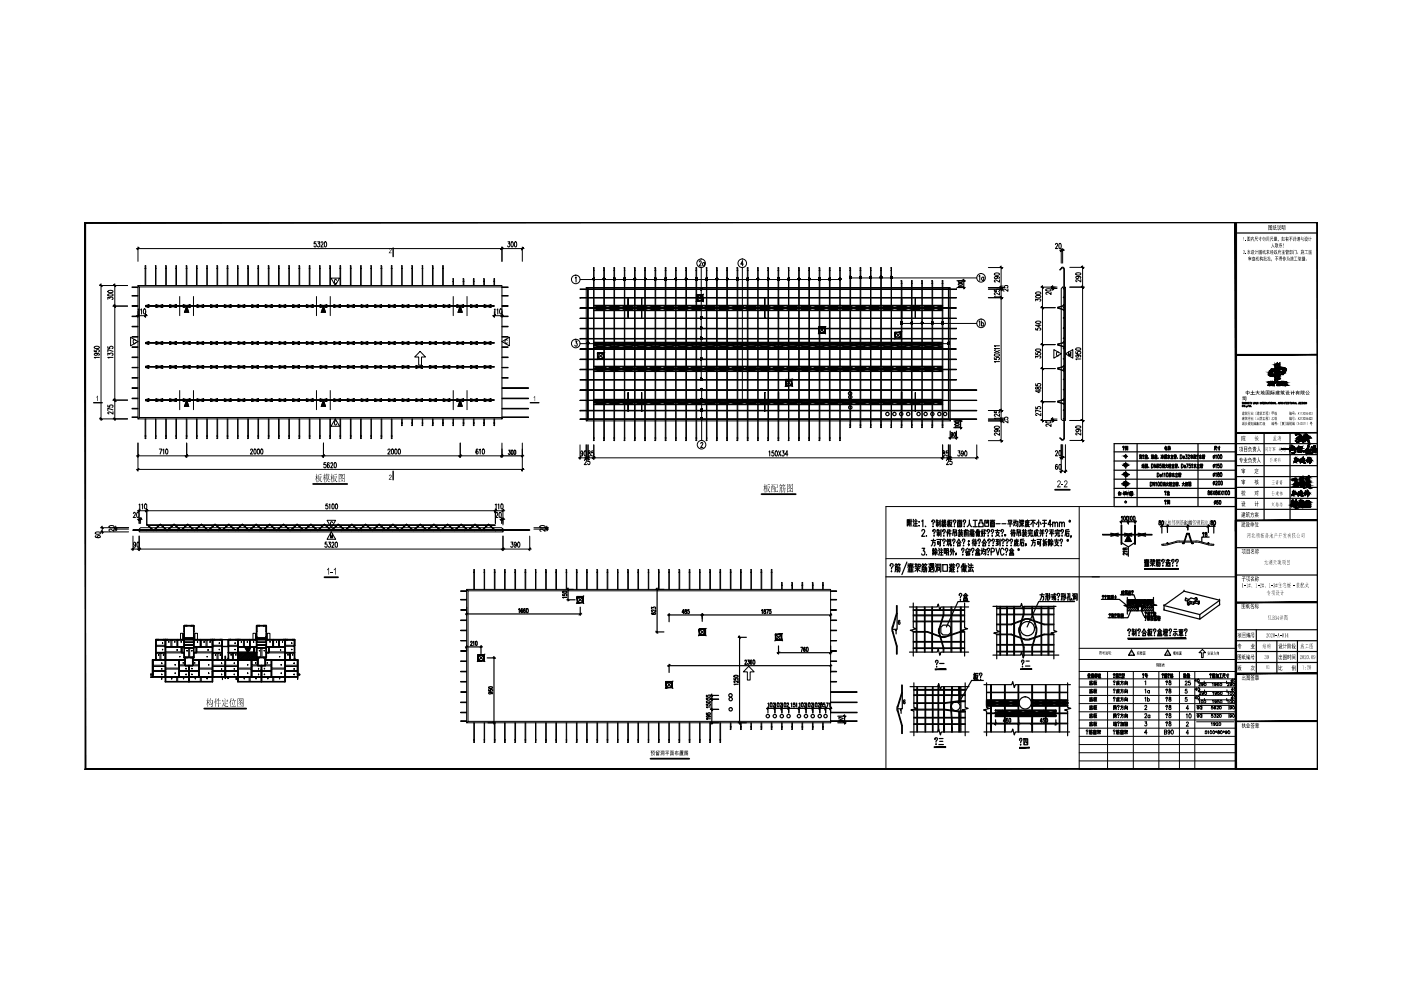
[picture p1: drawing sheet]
<svg xmlns="http://www.w3.org/2000/svg" width="297mm" height="210mm" viewBox="0 0 297 210" stroke-linecap="round" stroke-linejoin="round" font-family="sans-serif">
<g fill="#000">
<path d="M224.2 102l.2-.1a.47 .47 0 0 1 .5 .4 .47 .47 0 0 1-.3 .5l-.3 .3h.6v.2h-.8l.5-.8a.26 .26 0 0 0 .1-.4 .26 .26 0 0 0-.4 .2h-.1zM225 102.7h.5v.2h-.5zM225.6 102l.2-.1a.47 .47 0 0 1 .5 .4 .47 .47 0 0 1-.2 .5l-.3 .3h.5v.2h-.7l.5-.8a.26 .26 0 0 0 0-.5 .26 .26 0 0 0-.4 .3h-.1zM69.6 120.4h.2v1.4h-.2v-1.1l-.3 .2zM70.1 121.2h.5v.2h-.5zM71.1 120.4h.1v1.4h-.1v-1.1l-.3 .2zM143.1 159.3h.2l.1-.2v.2h.5l-.5 .1-.1 .2h.2l.1-.2v.2h.2v.5h-.2l.1-.4h-.1l-.1 .5v-.5h-.2v.4v-.5l-.2 .3-.1-.1 .3-.4z"/>
<path d="M67.5 100.6l.6-.1 .1 .1-.6 .1v.3h.5l.1 .1-.3 .7 .4 .3-.1 .1-.3-.3-.6 .3 .5-.4-.2-.7-.2 .9-.2 .2 .2-.4zM67.6 101.1l.3 .6 .1-.6zM67.1 100.4l.1 .1v.4l.2 .1h-.2l.2 .4v.2l-.2-.4-.1 1.1v-1l-.3 .6 .3-.8v-.1l-.3-.1h.3z"/>
<path d="M68.7 100.4l.1 .1v.4h.2h-.2l.2 .5-.2-.2-.1 1.1v-1l-.3 .5 .3-.8-.2-.1h.2zM69 100.7h.2v-.3l.1 .3h.2v-.3l.1 .3 .2-.1 .1 .2h-.3l-.1 .1v-.1h-.2l-.1 .1v-.1zM69.1 100.9l.7 .1-.1 .6-.3-.1v.2l.4-.1 .1 .2h-.4l.2 .3h.2l-.1 .1-.4-.4-.2 .4-.4 .1 .5-.4-.4-.2h.4v-.2l-.2 .1zM69.2 101v.2h.4v-.2zM69.2 101.3v.1h.4v-.1z"/>
<path d="M70.7 100.6l.3 .1 .3-.2 .1 .1-.6 .2v.2h.5l.1 .1-.2 .4a.42 .42 0 0 0 .3 .7h-.2a.28 .28 0 0 0-.3-.3 .28 .28 0 0 0-.3 .3h-.2l.5-.4-.1-.7-.2 .8-.3 .4 .3-.6zM70.9 101.1l.2 .6 .1-.6zM70.3 100.4l.1 .5 .2-.1 .1 .2h-.3l.2 .5-.2-.3-.1 1.1v-1l-.2 .5 .2-.8-.2-.1h.2z"/>
<path d="M71.8 100.5h1.3v1.7l-1.2-.1-.1 .2zM71.9 100.6v1l.5-.4-.1-.3-.3 .3 .3-.6zM72.3 100.6h.1l-.1 .2 .4-.1-.1 .3a.28 .28 0 0 0 0 .3 .28 .28 0 0 0 .3 .1l-.1 .2-.2-.2a.35 .35 0 0 0-.5 .1l-.2 .1v.5h1.1v-1.5zM72.3 100.8l.2 .3 .1-.3zM72.3 101.4l.2 .1 .1 .2zM72.2 101.7a.24 .24 0 0 1 .3 0 .24 .24 0 0 1 .1 .3z"/>
<path d="M162.5 102.8l.6-.2 .1 .2-.6 .1v.3l.5-.1 .1 .2-.1 .3a.41 .41 0 0 0-.1 .5 .41 .41 0 0 0 .4 .2l-.2 .1-.1-.1a.2 .2 0 0 0-.2-.3 .2 .2 0 0 0-.2 .2l-.4 .2 .5-.4-.2-.7-.1 .8-.2 .3 .2-.7zM162.7 103.3l.2 .5 .2-.5zM162.1 102.6l.1 .4h.1l.2 .1h-.3l.2 .5-.2-.2-.1 1v-.9l-.2 .5 .2-.9-.2-.1h.2z"/>
<path d="M164.3 102.7l.6 .1-.1 .6h-.4v.8h.4l.1-.4v.5l-.6-.1v-.9h.5v-.5zM163.5 102.7h.7l.1 .1h-.3v.2l.3 .1-.2 1.3v-.2h-.4l-.1 .2v-1.4h.2v-.2zM163.9 102.8l.1 .2zM164 103.1v.4h.1v-.4zM163.9 103.1l-.2 .7h.4zM163.7 103.1v.5l.1-.5zM163.7 103.8v.3h.4v-.3z"/>
<path d="M165.4 103.2l.4 .1-.1 1.1-.3-.1h.3v-.4h-.3l-.3 .5 .3-.4zM165.4 103.3v.2h.3v-.2zM165.4 103.6v.3h.3v-.3zM166 103.1l.2 .1v.3l.3-.1v.1v.8a.19 .19 0 0 1-.3 .1 .19 .19 0 0 1-.1-.2 .33 .33 0 0 0 .3-.1 .33 .33 0 0 0 0-.4v-.2h-.2l-.1 .6-.4 .3 .3-.5 .1-.4h-.3h.3zM165.4 102.6l.2 .1-.2 .1 .4-.1 .1 .2h-.3l.1 .1-.1 .2a.18 .18 0 0 0-.1-.3 .18 .18 0 0 0-.2 .2zM166.1 102.6l.1 .1-.1 .1 .4-.1v.2h-.3l.1 .3-.1-.3h-.2l-.2 .3z"/>
<path d="M166.9 102.6h1.2v1.8l-1.1-.1-.1 .1zM167 102.7v1l.2-.2a.31 .31 0 0 0 .2-.2 .31 .31 0 0 0-.1-.3l-.3 .3 .3-.6zM167.3 102.7v.2h.4v.2a.22 .22 0 0 0-.1 .2 .22 .22 0 0 0 .2 .2l.2 .1h-.3a.39 .39 0 0 0-.6 .1h-.1v.5h1v-1.5zM167.3 103l.2 .3 .2-.3zM167.3 103.6l.3 .2zM167.3 103.9a.24 .24 0 0 1 .3 0 .24 .24 0 0 1 .1 .2z"/>
<path d="M44.6 148l.1 .1-.1 .4h.6l-.1 1.2a.19 .19 0 0 1-.2 .2 .19 .19 0 0 1-.2-.2l.3-.1v-1.1h-.5l-.2 .4zM44.6 148.7l.1 .1-.3 .5h.4l-.1-.2 .2 .3-.1 .1v-.2l-.4 .2-.1-.2zM44 148l.2 .1-.1 .4h.3h-.3l.2 .6-.2-.3-.1 1.1v-1l-.2 .5 .2-.9h-.3h.3z"/>
<path d="M46 148.2l.1 .1-.1 .3h.3v-.6l.1 .1v.5l.3-.1 .1 .1h-.4v.5l.3-.1 .1 .1h-.4v.8h-.1v-.8h-.5h.5v-.5h-.3l-.2 .4zM45.7 148.1l.2 .1-.2 .3-.1 1.4v-1.2l-.3 .4z"/>
<path d="M47.1 148.8h1l.1-.1 .1 .1h-.5v.4l.3-.1 .2 .2h-.5v.4h.6l-.1 .2-.6-.1-.3-.4-.4 .5 .3-.9 .2 .1-.1 .3 .3 .2v-.8zM47.6 148.1l.2 .1v.2zM47.2 148.3v.1l1.1-.1 .1 .2-.2 .2v-.2h-1v.2h-.1z"/>
<path d="M48.9 148l.2 .1-.2 .4v1.4v-1.2l-.3 .4zM49.4 148.1l.2 .2-.1 .2zM49 148.5l.9-.1 .1 .2zM49.2 148.7l.2 .4v.4zM49.7 148.7l.2 .1-.3 .9 .4-.1 .1 .2h-1l.5-.2z"/>
<path d="M50.4 148.1l1.2 .1v1.6l-1.1-.1-.1 .2zM50.5 148.2v1l.2-.2a.25 .25 0 0 0 .2-.2 .25 .25 0 0 0-.1-.3l-.3 .3 .3-.6zM50.8 148.2l.1 .1-.1 .1 .4-.1v.2a.3 .3 0 0 0-.1 .4 .3 .3 0 0 0 .4 .2h-.3a.28 .28 0 0 0-.3-.2 .28 .28 0 0 0-.2 .2l-.2 .1v.5h1v-1.5zM50.8 148.5a.16 .16 0 0 0 .2 .2 .16 .16 0 0 0 .1-.2zM50.8 149.1h.3v.2zM50.7 149.4h.4l.1 .2z"/>
<path d="M138.3 159.2h.6l-.3 .1 .2 .1v.5l-.1-.4h-.3v.5v-.6l.2-.1zM138 159.2h.3l-.1 1h-.2l.1-.6h-.1l.2-.1-.2-.1 .2-.1zM138.6 159.5v.5l-.3 .2v-.1l.2-.1zM138.6 159.9l.2 .3z"/>
<path d="M139.1 159.2l.3-.1-.3 .4 .2-.2 .1 .3 .1-.2-.1-.2h.4v.4h-.2l.1-.1v-.2h-.1l-.2 .3h-.4zM139.1 159.6h.6v.6h-.6zM139.4 159.7v.2h.3v-.2zM139.2 159.7v.2h.2v-.2zM139.4 159.9l.3 .1zM139.2 159.9l.2 .1z"/>
<path d="M140 159.2h.2v.2zM140.3 159.2h.5v.9l-.1 .1 .1-.9h-.4l-.1 .9zM140.4 159.3l.3 .1zM140 159.4l.2 .2zM140.4 159.6h.3v.3h-.3zM140.5 159.6v.3h.1v-.3zM140.2 159.7l-.1 .5z"/>
<path d="M141.1 159.2h.7l-.3 .1v.4h.4l-.4 .1v.4l-.1-.4h-.4l.4-.1v-.4zM141.7 159.3l-.1 .3zM141.1 159.3l.3 .3z"/>
<path d="M142 159.2h.9l-.4 .1 .3 .1v.8l-.6-.1-.1 .1v-.8h.3l.1-.1zM142.6 159.5v.5h.1v-.5zM142.4 159.5l.1 .1zM142.2 159.5v.5h.1v-.5zM142.4 159.7l.1 .1zM142.4 159.9l.1 .1z"/>
<path d="M144.1 159.1h.8v.3h-.3h.3l-.3 .1 .2 .1v.4h-.5v-.4l.2-.1-.4-.1h.4h-.4zM144.7 159.2l.1 .1zM144.4 159.2l.2 .1zM144.2 159.2l.2 .1zM144.4 159.6l.3 .1zM144.4 159.8h.3zM144.4 159.9h.3zM144.1 159.6l.1 .5h.7l-.8 .1z"/>
<path d="M145.1 159.2h.8v1h-.8zM145.4 159.3h.3l-.1 .3 .2 .1v-.4zM145.2 159.3v.7h.3l-.1-.2 .1 .2h.3v-.3l-.3-.1-.3 .2 .2-.2h-.2l.2-.3zM145.5 159.7l.1 .2zM145.4 159.4l.1 .2 .1-.2z"/>
</g>
<path d="M66.4 102.6h7.2M161.5 104.8h7.2M223.7 103.8h3.1M68.8 122.4h2.9M43.3 150.2h8.9M137.9 160.9h8.2" fill="none" stroke="#000" stroke-width=".38"/>
<g fill="none" stroke="#000" stroke-width=".21">
<path d="M230.3 154.9l.1-.1a.23 .23 0 0 1 .3 .2 .23 .23 0 0 1-.2 .2v.2M230.5 155.6h.1M230.9 155.7l.1-.6h.2l-.1 .6M231 155.2h.6l-.2 .5M231 155.4h.2M231 154.9h.3M231.1 154.8l-.2 .2M231.1 152.2h.5M231.1 153.9h.5M231.1 154.9v.1M231.1 146.9h.5M231.1 148.7h.5"/>
<path d="M231.1 150.5h.5M231.2 144.9h.5M231.2 151.8h.5M231.2 153.5h.5M231.2 146.6h.5M231.2 148.3h.5M231.2 150.1h.5M231.4 144.4h.1M231.4 146.1v.1M231.4 147.8v.2M231.4 149.6v.1M231.4 151.3v.1"/>
<path d="M231.4 153v.2M231.4 154.9h.2M231.4 155.1l-.1 .6M231.4 154.8l-.1 .2M231.4 144.6v.3l.3 .2M231.4 145.1l-.3 .1h.5M231.4 151.6l.1 .4h.2M231.4 152l-.3 .1M231.4 153.3l.1 .4 .2 .1M231.4 153.8h-.3M231.4 146.3v.3l.3 .2M231.4 146.8l-.3 .1"/>
<path d="M231.4 148.1v.2l.3 .2M231.4 148.5l-.3 .1M231.4 149.8l.1 .4 .2 .1M231.4 150.3l-.3 .1M231.4 154.9l.1 .1M231.6 144.6l-.4 .1v.4M231.6 151.6h-.4v.5M231.6 153.3h-.4v.5M231.6 146.3l-.4 .1v.5M231.6 148l-.4 .1v.5M231.6 149.8l-.4 .1v.4M231.7 144.4h-.6l-.1 .8"/>
<path d="M231.7 151.4h-.6l-.1 .8M231.7 153.2h-.6l-.1 .7M231.7 146.2h-.6l-.1 .7M231.7 148h-.6l-.1 .7M231.7 149.7h-.6l-.1 .8M231.8 154.9h.6l-.2 .3h.2M231.8 154.9h.2l-.1 .3M231.8 155.7h.7M231.8 155.4h.2M231.8 155.5h.2M231.8 155.3h.2M231.9 154.9l-.1 .3"/>
<path d="M231.9 144.5h.2M231.9 151.5h.2M231.9 153.2h.2M231.9 146.3h.2M231.9 148h.2M231.9 149.7h.2M232 144.4v.8M232 146.1v.8M232 147.8v.9M232 149.6v.9M232 151.3v.9M232 153v.9"/>
<path d="M232 155.2v.5M232 154.9l.1 .1M232.1 145l-.1-.5-.1 .6M232.1 151.9l-.1-.4-.1 .6M232.1 153.7l-.1-.5-.1 .6M232.1 146.7l-.1-.4-.1 .6M232.1 148.5l-.1-.5-.1 .6M232.1 150.2l-.1-.5-.1 .6M232.1 154.8v.1M232.2 144.7h.3l-.1 .3-.2 .2M232.2 151.6h.3l-.3 .6M232.2 153.3h.3l-.3 .6"/>
<path d="M232.2 146.4h.3l-.1 .4-.2 .1M232.2 148.1h.3l-.1 .4-.2 .2M232.2 149.9h.3l-.3 .6M232.2 144.7l.3 .5M232.2 151.6l.3 .6M232.2 153.4l.3 .5M232.2 146.4l.3 .5M232.2 148.2l.3 .5M232.2 149.9l.3 .6M232.2 154.9l-.1 .3M232.2 155.4h.2M232.2 155.5h.2"/>
<path d="M232.2 155.3h.2M232.2 155.2v.5M232.4 154.9l.1 .3M232.5 144.4h-.3l-.1 .8M232.5 151.3h-.3l-.1 .9M232.5 153.1h-.3l-.1 .8M232.5 146.1h-.3l-.1 .8M232.5 147.9h-.3l-.1 .8M232.5 149.6h-.3l-.1 .9M232.7 155.6l.3-.2 .3 .2M232.7 154.9h.3l-.2 .3M232.7 155.3h.6"/>
<path d="M232.8 154.8l-.1 .4M233 155.2v.5M233.1 154.9h.2v.3h-.2zM236.1 154.9l.1-.1a.23 .23 0 0 1 .2 .2 .23 .23 0 0 1-.2 .2v.2M236.1 153.2h.2M236.1 144.5l.1-.1a.21 .21 0 0 1 .2 .1 .21 .21 0 0 1-.2 .3v.1M236.1 151.3h.2v.4h-.2zM236.1 146.3l.1-.2a.23 .23 0 0 1 .2 .2 .23 .23 0 0 1-.2 .3M236.1 148l.1-.2a.23 .23 0 0 1 .2 .2 .23 .23 0 0 1-.2 .3v.1M236.1 149.6h.2v.3h-.2zM236.1 150.1v.4M236.1 151.8v.4"/>
<path d="M236.1 153.4v.4M236.2 145.1h.1M236.2 155.6h.1M236.2 148.6h.1M236.2 149.9v.5M236.2 151.7v.4M236.2 153v.2M236.2 151.8h.1M236.2 150.1h.1M236.2 146.9h.1M236.3 153.3l-.1 .5M236.3 152.1l-.2 .1"/>
<path d="M236.3 150.3l-.2 .2M236.3 151.4h.4M236.3 153.8h-.2M236.3 149.7h.4M236.3 151.8h.4M236.3 153.4h.4M236.3 150.1h.4M236.4 153.9v-.4h.3l-.1 .4M236.4 153.1v.2h.3v-.2M236.4 151.7h.2M236.4 150h.2M236.4 151.8v.1h.3l-.1 .3"/>
<path d="M236.4 150.1v.1h.3l-.1 .3M236.5 151.4l.2 .3M236.5 151.3l-.2 .4M236.5 149.7l.2 .3M236.5 149.6l-.2 .4M236.5 153.4v.5M236.6 153v.3M236.6 153.5v.4M236.6 155.7l.1-.6h.2v.6M236.7 155.2h.6l-.1 .5M236.7 155.4h.2M236.8 154.9h.2"/>
<path d="M236.8 144.9h.5l-.5 .3M236.8 154.8l-.2 .2M236.8 146.6h.5l-.5 .3M236.8 148.4h.5l-.5 .3M236.8 144.7h.5M236.8 146.4h.5M236.8 148.1h.5M236.9 144.9l.5 .3M236.9 146.6l.5 .3M236.9 148.4l.5 .3M236.9 154.9v.1M237 144.5v.3h.2v-.3"/>
<path d="M237 151.5l.1-.2a.23 .23 0 0 1 .2 .2 .23 .23 0 0 1-.2 .3v.1M237 153.2l.1-.2a.23 .23 0 0 1 .2 .2 .23 .23 0 0 1-.2 .3v.1M237 146.3v.3h.2v-.3M237 148v.3h.2v-.3M237 149.7l.1-.1a.23 .23 0 0 1 .2 .2 .23 .23 0 0 1-.2 .2v.2M237.1 152.1h.1M237.1 153.8h.1M237.1 144.4h.1M237.1 146.1v.1M237.1 147.8v.2M237.1 150.4h.1M237.1 154.9h.2"/>
<path d="M237.2 155.1l-.2 .6M237.2 154.8l-.2 .2M237.2 154.9v.1M237.4 144.4h-.6l-.1 .8M237.4 146.2h-.6l-.1 .7M237.4 148h-.6l-.1 .7M237.5 153.2h.3l-.1 .7M237.5 154.9h.2v.3M237.5 144.5h.7M237.5 151.5h.7M237.5 155.7h.7M237.5 154.9h.7"/>
<path d="M237.5 146.3h.7M237.5 148h.7M237.5 149.7h.7M237.6 155.4h.2M237.6 155.5h.2M237.6 155.3h.2M237.6 154.9l-.1 .3M237.7 153l-.2 .9M237.8 144.7h.3l-.1 .5M237.8 144.5l-.1 .5-.2 .2M237.8 151.7h.3l-.1 .5M237.8 151.5l-.1 .4-.2 .3"/>
<path d="M237.8 146.5h.3l-.1 .4M237.8 146.3l-.1 .4-.2 .2M237.8 148.2h.3l-.1 .5M237.8 148l-.1 .5-.2 .2M237.8 150h.3l-.1 .5M237.8 149.7l-.1 .5-.2 .3M237.8 155.2v.5M237.8 154.9l.1 .1M237.9 144.4v.1M237.9 146.1v.2M237.9 147.8v.2M237.9 149.6v.1"/>
<path d="M237.9 151.3v.2M237.9 154.8v.1M238 154.9l-.1 .3M238 155.4h.2M238 155.5h.2M238 155.3h.2M238 155.2v.5M238 153.2h.2v.7h-.2zM238.1 154.9l.1 .3M238.1 155.2h-.1M238.2 154.9h-.2v.3M238.4 155.6l.3-.2 .4 .2"/>
<path d="M238.4 154.9h.3l-.1 .3M238.5 145.2v-.7h.6l-.1 .7M238.5 152.2v-.7h.6l-.1 .7M238.5 153.1h.6v.8h-.6zM238.5 146.9v-.6h.6l-.1 .6M238.5 148.7v-.7h.6l-.1 .7M238.5 150.5v-.8h.6l-.1 .8M238.5 155.3h.5M238.5 154.8l-.1 .4M238.5 153.3h.5M238.6 144.7h.3v.3h-.3zM238.6 151.7h.3v.3h-.3z"/>
<path d="M238.6 146.5h.3v.3h-.3zM238.6 148.2h.3v.3h-.3zM238.6 150h.3v.2h-.3zM238.6 153.5h.3v.3h-.3zM238.7 144.4l-.2 .1M238.7 151.3l-.2 .2M238.7 155.2v.5M238.7 146.1l-.2 .2M238.7 147.8l-.2 .2M238.7 149.6l-.2 .1M238.8 153.2v.3M238.8 154.9h.3v.3h-.3z"/>
<path d="M242.7 144.5l.2-.1v.8M242.7 151.5v-.1a.23 .23 0 0 1 .4-.1 .23 .23 0 0 1 0 .3l-.4 .6h.5M242.7 153h.4l-.2 .4a.26 .26 0 0 1 .2 .4 .26 .26 0 0 1-.4 0M242.7 146.3l.2-.2v.8M242.7 148l.2-.2v.9M242.7 149.8v-.2a.23 .23 0 0 1 .4 0 .23 .23 0 0 1 0 .3l-.4 .6h.5M243.2 155.4h-.5l.3-.6v.9M243.3 148.3l.1-.1a.25 .25 0 0 1 .3 .3 .25 .25 0 0 1-.4 .1M243.3 147.8v.9M243.7 146.5v-.1a.25 .25 0 0 0-.4 .1 .25 .25 0 0 0 .1 .3 .25 .25 0 0 0 .3 0M243.7 146.4v.5M243.8 151.7a.25 .25 0 0 0-.4 0 .25 .25 0 0 0 0 .4 .25 .25 0 0 0 .4 0"/>
<path d="M243.8 151.6v.6M246.9 155.2h.4l.1-.3-.5-.1v.9l.5-.1v-.3l-.2-.1M247.2 144.5l.1-.1a.21 .21 0 0 1 .3 .1 .21 .21 0 0 1-.2 .3v.1M247.2 151.5l.1-.2a.23 .23 0 0 1 .3 .2 .23 .23 0 0 1-.2 .3v.1M247.2 153.2l.1-.2a.23 .23 0 0 1 .3 .2 .23 .23 0 0 1-.2 .3v.1M247.2 146.3l.1-.2a.23 .23 0 0 1 .3 .2 .23 .23 0 0 1-.2 .3M247.2 148l.1-.2a.23 .23 0 0 1 .3 .2 .23 .23 0 0 1-.2 .3v.1M247.2 149.7l.1-.1a.23 .23 0 0 1 .3 .2 .23 .23 0 0 1-.2 .2v.2M247.4 145.1h.1M247.4 152.1h.1M247.4 153.8h.1M247.4 146.9h.1"/>
<path d="M247.4 148.6h.1M247.4 150.4h.1M247.9 144.4v.3a.28 .28 0 0 1 .4 .2 .28 .28 0 0 1-.4 .3 .32 .32 0 0 1 0-.4 .32 .32 0 0 1 .3-.1v-.3zM247.9 151.3v.2a.47 .47 0 0 1 .3 .6 .28 .28 0 0 1-.4-.1 .28 .28 0 0 1 .4-.4v-.3zM247.9 153.1v.1a.47 .47 0 0 1 .3 .7 .28 .28 0 0 1-.4-.2 .28 .28 0 0 1 .4-.3v-.3zM247.9 146.1v.3a.3 .3 0 0 1 .3 .2 .3 .3 0 0 1-.1 .3 .24 .24 0 0 1-.3-.1 .24 .24 0 0 1 .2-.3l.2-.1v-.3zM247.9 147.9v.2a.3 .3 0 0 1 .3 .2 .3 .3 0 0 1-.1 .4 .24 .24 0 0 1-.3-.2 .24 .24 0 0 1 .2-.3l.2-.1v-.2zM247.9 149.6v.2a.47 .47 0 0 1 .3 .6 .28 .28 0 0 1-.4-.2 .28 .28 0 0 1 .4-.3v-.3zM248.1 155.1l-.2 .2a.24 .24 0 0 1-.3-.1 .24 .24 0 0 1 .1-.3 .24 .24 0 0 1 .3 0v.6l-.1 .2-.2-.2M248.4 154.8a.4 .4 0 0 1 .4 .4 .4 .4 0 0 1-.4 .4l-.1-.3zM251.3 144.6a.22 .22 0 0 1 .3-.1 .22 .22 0 0 1 0 .3l-.4 .4h.5M251.5 151.5l.2-.2v.9"/>
<path d="M251.5 153.3l.2-.2 .3 .1-.5 .8h.5M251.7 146.1h-.4v.4a.25 .25 0 0 1 .4 0 .25 .25 0 0 1-.1 .4 .25 .25 0 0 1-.4-.1M251.7 147.9h-.4v.4a.26 .26 0 0 1 .4 0 .26 .26 0 0 1-.1 .4 .26 .26 0 0 1-.4-.1M252 155.4h-.5l.3-.6v.9M252 150.2h-.5l.3-.6v.9M252.2 151.4a.4 .4 0 0 1 .4 .4 .4 .4 0 0 1-.4 .4l-.1-.4zM252.3 144.4h-.3v.3a.28 .28 0 0 1 .4 .1 .28 .28 0 0 1-.1 .4 .28 .28 0 0 1-.4-.1M253.7 144.4h-.4l.3-.4v.6M253.7 151.3h7.9M253.7 153h7.9M253.7 149.6h7.9M253.7 148h-.4l.3-.4v.6"/>
<path d="M253.8 146.2h-.4l.3-.4v.6M254.2 151.7a.18 .18 0 0 1-.3 .1 .18 .18 0 0 1-.1-.2 .18 .18 0 0 1 .3-.1l.1 .5-.2 .1-.2-.1M254.2 144.9h.3l-.3 .5h.4M254.2 149.9a.18 .18 0 0 1-.3 .2 .18 .18 0 0 1-.1-.2 .18 .18 0 0 1 .3-.1l.1 .4h-.4M254.2 148.6l.1-.1v.6M254.3 146.8v-.1l.3 .1-.3 .5h.3M254.3 144.4l-.3 .3h7.4l-.4-.3M254.4 148l-.4 .4h7.4l-.4-.4M254.4 146.2l-.4 .4h7.5l-.4-.4M254.7 148.6l.1-.1a.3 .3 0 0 1 .3 .3 .3 .3 0 0 1-.3 .3zM254.8 149.5v1M254.8 151.2v1"/>
<path d="M255.1 145a.19 .19 0 0 1-.3 .2 .19 .19 0 0 1 0-.3 .19 .19 0 0 1 .3 0l-.1 .5-.2-.1M255.2 146.9a.2 .2 0 0 1-.3 .1 .2 .2 0 0 1-.1-.2 .2 .2 0 0 1 .3-.1 .3 .3 0 0 1 .1 .4 .3 .3 0 0 1-.3 .1h-.1M255.3 144.4v.5M255.4 148.1v.5M255.4 146.3v.5M255.9 154.9h-.3l-.1 .3a.22 .22 0 0 1 .4 0 .22 .22 0 0 1-.1 .4 .22 .22 0 0 1-.3-.2M256.1 155.1l.1-.2v.7M256.8 153.3l.2-.1v.6M257 144.9l.2-.1v.6M257 148.6l.2-.1v.6M257.1 146.8l.2-.1v.6M257.1 151.5h-.2l-.1 .2a.22 .22 0 0 1 .4 0 .22 .22 0 0 1-.1 .4 .22 .22 0 0 1-.3-.1"/>
<path d="M257.1 149.7h-.2l-.1 .3a.22 .22 0 0 1 .4 0 .22 .22 0 0 1-.1 .3 .22 .22 0 0 1-.3-.1M257.4 151.5h.4l-.2 .2h.1a.21 .21 0 0 1 0 .3 .21 .21 0 0 1-.3 0M257.6 153.4a.19 .19 0 0 1-.2 .2 .19 .19 0 0 1-.1-.3 .19 .19 0 0 1 .3 0v.5h-.3M257.7 155.1l.3 .1M257.7 149.8l-.1-.1a.3 .3 0 0 0-.2 .4 .3 .3 0 0 0 .3 .2 .2 .2 0 0 0 0-.3 .2 .2 0 0 0-.3 .2M257.9 145a.19 .19 0 0 1-.3 .2 .19 .19 0 0 1-.1-.3 .19 .19 0 0 1 .3 0v.5l-.3-.1M257.9 154.9v.4M257.9 153.4l.1-.2 .2 .1-.3 .5h.4M257.9 148.7a.19 .19 0 0 1-.3 .1 .19 .19 0 0 1-.1-.2 .21 .21 0 0 1 .4-.1l-.1 .6-.2-.1M257.9 146.9a.2 .2 0 0 1-.2 .1 .2 .2 0 0 1-.1-.2 .2 .2 0 0 1 .3-.1 .3 .3 0 0 1 .1 .4 .3 .3 0 0 1-.4 .1M258 151.6l.1-.1 .3 .1-.4 .5h.4M258 149.9l.3-.1v.3l-.3 .2h.4"/>
<path d="M258 155.1l-.3 .1M258.2 155v.1l.4 .3a.21 .21 0 0 1-.2 .2 .21 .21 0 0 1-.3-.2l.4-.2v-.2zM258.4 144.8h-.3v.3a.22 .22 0 0 1 .3 0 .22 .22 0 0 1 0 .3 .22 .22 0 0 1-.3-.1M258.4 148.5h-.3v.2h.3l.1 .3-.3 .1-.1-.1M258.5 146.7h-.3v.2h.3a.22 .22 0 0 1 0 .3 .22 .22 0 0 1-.4 0M259.3 155.1l.3 .1M259.5 154.9v.4M259.6 155.1l-.3 .1M260.1 144.4v.5M260.1 148.1v.5M260.1 146.3v.5M260.2 155.2l-.3 .1v-.3a.28 .28 0 0 1 .3 .3 .28 .28 0 0 1-.4 .2"/>
<path d="M260.3 144.9v-.1l.3 .1-.4 .5h.4M260.3 148.6l.1-.1v.6M260.3 146.8l.1-.1v.6M260.6 149.5v1M260.6 151.2v1M261.1 151.7a.19 .19 0 0 1-.2 .2 .19 .19 0 0 1-.1-.3 .19 .19 0 0 1 .3 0l-.1 .5-.2-.1M261.1 149.9a.19 .19 0 0 1-.2 .2 .19 .19 0 0 1-.1-.3 .19 .19 0 0 1 .3 0l-.1 .5-.2-.1M261.2 145a.19 .19 0 0 1-.3 .2 .19 .19 0 0 1-.1-.3 .2 .2 0 0 1 .4 0 .27 .27 0 0 1 0 .4 .27 .27 0 0 1-.4 0M261.4 144.4h-.4l.3-.4v.6M261.5 148h-.5l.3-.4v.6M261.5 146.2h-.4l.3-.4v.6M261.7 147.7l.1-.1a.3 .3 0 0 1 .2 .3 .3 .3 0 0 1-.3 .3z"/>
<circle cx="254" cy="144.2" r=".26"/>
<circle cx="254.1" cy="147.9" r=".29"/>
<circle cx="254.1" cy="146.1" r=".27"/>
<circle cx="254.6" cy="150" r=".28"/>
<circle cx="254.6" cy="151.7" r=".28"/>
<circle cx="255.4" cy="148.7" r=".28"/>
<circle cx="255.5" cy="145.1" r=".27"/>
<circle cx="255.6" cy="146.9" r=".27"/>
<circle cx="256.8" cy="155.2" r=".28"/>
<circle cx="257.3" cy="155.2" r=".29"/>
<circle cx="258.6" cy="153.5" r=".29"/>
<circle cx="258.7" cy="151.7" r=".28"/>
<circle cx="258.7" cy="150" r=".28"/>
<circle cx="258.8" cy="145.1" r=".27"/>
<circle cx="258.9" cy="148.8" r=".29"/>
<circle cx="258.9" cy="147" r=".27"/>
<circle cx="259" cy="155.2" r=".28"/>
<circle cx="260.6" cy="155.2" r=".28"/>
<circle cx="260.9" cy="148.7" r=".28"/>
<circle cx="261" cy="146.9" r=".27"/>
<circle cx="261.5" cy="148.8" r=".29"/>
<circle cx="261.5" cy="151.7" r=".28"/>
<circle cx="261.5" cy="150" r=".28"/>
<circle cx="261.6" cy="147" r=".27"/>
<circle cx="261.6" cy="145.1" r=".27"/>
<circle cx="261.8" cy="144.2" r=".27"/>
<circle cx="261.9" cy="146.1" r=".27"/>
</g>
<!-- layer: PUB_TITLE -->
<path d="M18 163.1h261.4l-.1-.2zM18 163.1l.2-.2h261.1zM18 47.1v116l.2-.2zM18 47.1l.2 .1v115.7zM18 47.1l.2 .1 261.2-.1zM18.2 47.2l261.2-.1-.1 .1zM279.4 47.1l-.1 .1 .1 115.9zM279.3 47.2l.1 115.9-.1-.2z" fill="#000" stroke="#000" stroke-width=".21"/>
<!-- layer: TK -->
<path d="M18 47.1h.1M18 54.8h.1M18 62.5h.1M18 70.1h.1M18 77.9h.1" fill="none" stroke="#000" stroke-width=".25"/>
<path d="M262 141.4v21.7" fill="none" stroke="#000" stroke-width=".25"/>
<g fill="none" stroke="#000" stroke-width=".21">
<path d="M187.8 118.4h41M228.8 107.4v55.7h33.2v-25.6h-33.2M262 107.4h-74.2v55.7M228.8 139.8h33.2M231.6 122.3h30.4M254.2 138.4l.7-.7 .7 .7h-.5v1h-.3v-1zM228.8 142.4h33.2M228.8 143.9h33.2M228.8 145.7h33.2M228.8 147.4h33.2M228.8 149.2h33.2M228.8 150.9h33.2"/>
<path d="M228.8 152.7h33.2M228.8 154.4h33.2M228.8 156.1h33.2M228.8 157.9h33.2M228.8 159.6h33.2M234.8 142.4v20.7M240.3 142.4v20.7M245.7 142.4v20.7M250.1 142.4v20.7M253.3 142.4v20.7M228.8 161.3h33.2"/>
</g>
<!-- layer: Text -->
<g fill="#000">
<path d="M247.4 138.3l.2 .5 .1-.5v.6v-.5l-.1 .5-.2-.5v.5zM257.3 138.3h.2v-.2l.1 .2h.3h-.4v.2h.3l-.1 .4-.2-.1h.2v-.3l-.4 .4 .2-.3v-.3zM246.4 140.7h.5h-.2l.1 .1-.1 .1h.2l-.2 .1 .2 .1v.3l-.2-.4-.1 .3h.1l-.3 .1 .1-.3h-.1l.1-.1-.1-.1h.2h-.1l.1-.2z"/>
<path d="M233.4 138l.2 .1-.1 .8h-.1l.1-.4h-.3l.3-.1v-.2l-.2 .1zM233.1 138l.2 .1-.1 .8-.1-.4-.1 .1 .2-.3h-.2zM233.3 138.5l.1 .2z"/>
<path d="M233.8 138.1h.3v.2h-.3zM233.8 138.1v.2h.3v-.2zM233.7 138.4h.5h-.4l.3 .1v.4l-.2-.1h.2v-.2h-.3v-.2z"/>
<path d="M234.5 138.1l.1 .2zM234.7 138.1v.2zM234.4 138.1l.1 .1zM234.5 138.3h.3l-.1 .5 .1-.2 .1 .3h-.2v-.3l-.2 .3 .1-.3zM234.6 138.3l.1 .2zM234.3 138.3l.2 .3-.1 .2z"/>
<path d="M235.2 138.1h.3v.8h-.2l.1-.3-.3 .2zM235.3 138.2l.1 .1zM235.3 138.3l.1 .2zM235 138.1h.2v.5l-.2 .1zM235 138.2l.1 .1zM235 138.4l.1 .2z"/>
<path d="M241.1 138.1l.2 .3-.1 .5-.1-.3-.1 .1zM241.3 138.1h.3v.8h-.4zM241.3 138.2l.2 .1zM241.3 138.4v.2h.2v-.2zM241.3 138.6v.2h.2v-.2zM241 138.2l.1 .1zM241.2 138.2l.1 .1z"/>
<path d="M241.8 138.1v.2l.1-.1 .1 .1 .1-.2 .1 .3h-.2l.1-.1-.2 .2 .1 .3 .2 .1h-.3v-.3h-.1v.3v-.3l-.2 .1zM241.9 138.3v.3zM241.9 138.1l.1 .2zM241.7 138.2l.1 .1zM242 138.5h.2v.3h-.2zM242.1 138.6v.1z"/>
<path d="M242.3 138.1h.6l-.3 .1 .2 .1v.6h-.4v-.6l.2-.1zM242.7 138.3l.1 .5zM242.5 138.3l.2 .1zM242.4 138.3l.1 .5zM242.5 138.5l.2 .1zM242.5 138.7l.2 .1z"/>
<path d="M248.9 138.2l.3-.1 .1 .2zM248.8 138.1l.1 .2-.1 .6v-.3l-.1 .1zM248.9 138.3h.3l-.1 .3h.2l-.2 .1 .2 .2-.2-.2-.2 .2 .1-.2h-.1l.1-.1zM249 138.4h.2zM249 138.5l.2 .1z"/>
<path d="M249.5 138.1l.1 .2-.1 .6v-.4l-.2 .1zM249.6 138.1h.3l-.3 .1v.1h.3v.6l-.1-.1-.2 .1 .2-.2-.1-.3-.2 .5zM249.7 138.4l.1 .2 .1-.2z"/>
<path d="M250 138.1h.5l-.2 .2h.2v.6h-.5v-.6h.3zM250.4 138.3l.1 .5zM250.2 138.3l.1 .1zM250.1 138.3l.1 .5zM250.2 138.5l.1 .1zM250.2 138.7l.1 .1z"/>
<path d="M256 138.2l.3-.1v.1h.2v.2v-.1h-.4l-.1 .1zM256 138.4l.2-.1v.1h.3l-.1 .2 .1 .3-.2-.1-.3 .1 .2-.1zM256.2 138.5v.1l.1 .1 .1-.2z"/>
<path d="M256.8 138.1v.4v-.2l-.1 .2zM256.9 138.2l.1-.1 .2 .3h-.3h.1zM256.7 138.1v.2zM256.7 138.5h.5l-.2 .1 .2 .3-.3-.3-.1 .2 .2 .1h-.2v-.2l-.2 .1 .2-.2z"/>
<path d="M258 138.2l.1-.1 .3 .1v.7v-.6h-.4v.6zM258.1 138.4h.2v.3h-.2zM258.1 138.5l.2 .1z"/>
<path d="M245.2 140.6l.1 .1-.1 .1h.1l-.1 .6v-.5h-.1zM245.3 140.6h.4l-.1 .8v-.7h-.2l-.1 .7zM245.4 140.8l.1 .1 .1-.1v.4l-.1-.1-.1 .1 .1-.2z"/>
<path d="M245.8 140.5l.5 .2-.1 .1-.4-.1v.2zM246.1 140.8l.2 .1-.1 .5v-.4l-.2 .4zM245.8 140.8h.2v.5l-.1 .1-.1-.3-.1 .3zM245.8 140.9l.1 .1zM245.8 141l.1 .1z"/>
<circle cx="239.9" cy="138.6" r=".2"/>
</g>
<!-- layer: S-TEXT -->
<g fill="none" stroke="#000" stroke-width=".25">
<path d="M233.5 127.1h3.8l1.8 1.4M233.7 126.4l.1-.2a.21 .21 0 0 1 .2 .2 .21 .21 0 0 1-.2 .3v.1M233.8 127h.1M234.3 126.4h-.1a.18 .18 0 0 1 .3-.2 .18 .18 0 0 1 0 .3l-.1 .3M234.4 127h.1M234.7 126.4l.2 .2M234.8 126.2l.1 .2M234.9 126.7l-.2 .4M234.9 127.1h.1M235 126.7l.1 .4M235 126.3h.3v.3h-.3zM235 126.8h.1"/>
<path d="M235 126.4h.3M235.2 126.7v.4l.1-.1M235.2 130.3v-.2a.21 .21 0 0 1 .3 .2 .21 .21 0 0 1-.2 .3v.1M235.3 130.9h.1M235.3 126.8h-.1M235.5 126.3v.2M235.6 126.4l.5-.2-.1 .2M235.6 126.8h.2M235.7 126.2v.3l.1-.1M235.7 126.6l-.2 .4M235.7 130.5h.3M235.7 126.7l-.1 .4"/>
<path d="M235.7 130.9v-.3h.3l-.1 .3M235.7 130.2v.1M235.8 130.1l.2 .1M235.8 126.7h-.2M235.8 130.1v.9M235.9 127l.2 .1M235.9 126.8l-.1 .3-.1-.3M235.9 126.6h.2l-.1 .1M235.9 126.3l.1 .2M236 126.8h.1M236 126.6v.4M236.1 130.2v.6"/>
<path d="M236.2 130.1v.9M236.3 126.6h.4M236.4 130.3a.16 .16 0 0 1 .2-.2 .16 .16 0 0 1 .1 .3l-.1 .3M236.5 126.2v.9h-.3h.6M236.6 130.9h.1M236.9 130.5h.3M237 130.9v-.3h.2v.3M237 130.1l.2 .1M237 130.2l-.1 .1M237.1 130.1v.9M237.3 130.2v.6M237.4 130.1v.9"/>
<path d="M237.5 126.1h2.9l.6 1.6M237.7 130.3h.1M237.7 130.1v.9M237.8 125.7l.2 .4h.3M237.8 125.3h.1l-.1 .8M237.8 130.8l-.1-.5v.6M237.9 130.4h.3l-.2 .6M238 130.5l.2 .5M238 125.9h.3M238 125.4h.3M238 125.3h.3v.3h-.3M238 125.7h.3"/>
<path d="M238.2 125.2v.8M238.2 130.2h-.3l-.1 .8M238.5 125.5h.2M238.6 125.5v.4M238.6 125.3h.2M238.6 125.2l-.1 .2M238.7 125.3v.2M238.7 125.9l-.2 .1M238.9 125.3h.2M238.9 125.8v.1M238.9 125.2l-.1 .2M238.9 125.3l.1 .2"/>
<path d="M239.1 125.9l-.1 .2v-.6h-.2l-.1 .6M239.2 125.3h.6M239.3 125.5h.5v.6h-.5zM239.4 125.9h.2M239.4 125.7h.2M239.5 125.3l-.1 .8M239.6 125.5v.6M239.8 129.3l-.7 1.7h-4.1M240 125.4v.1a.16 .16 0 0 1 .1-.3 .16 .16 0 0 1 .2 .2l-.2 .4M240.1 126h.1M241.9 129.3l.6 1.3h3.2M242.7 130.9a.18 .18 0 0 1 .1-.2 .18 .18 0 0 1 .2 .1 .18 .18 0 0 1 0 .2l-.1 .3"/>
<path d="M242.8 129.9h.1M242.8 129.9v-.1a.17 .17 0 0 1 .3 .1 .17 .17 0 0 1-.1 .2l-.1 .2M242.9 131.5h.1M242.9 130.5h.1M243.2 131.1h.3M243.2 131.2h.3v.3h-.3zM243.2 130.8h.3M243.3 130h.2M243.3 130.9v.2M243.4 129.8v.6M243.4 130.7v.1M243.5 130.6h.4"/>
<path d="M243.5 130.3l-.2 .2M243.5 130.9l-.1 .2M243.5 129.8h.3v.4h-.3zM243.5 130.4h.3M243.5 130h.3M243.7 131.3h.1l-.1-.3 .1-.3h-.2v.9M243.7 129.8v.8M244 130.9h.1M244.1 129.9v-.1a.21 .21 0 0 1 .3 .1 .21 .21 0 0 1-.2 .3v.1M244.1 130.7l-.1 .9M244.1 131.1l-.1 .2M244.2 130.5h.1"/>
<path d="M244.2 130.8h.3M244.2 131h.3M244.2 131.2h.3M244.2 130.8l.1 .2M244.3 131l-.1 .4 .3 .2M244.3 130.7v.1M244.4 131.2l-.2 .4M244.4 130.8v.2M244.6 130l.2-.2 .3 .2M244.6 130.6h.5M244.6 130.6v-.2h.5v.2M244.7 130.1h.3v.2h-.3z"/>
<path d="M244.7 130.8h.5M244.7 131.4h.5M244.7 131.6h.5M244.7 130h.2M244.8 130.4v.2M244.9 131.1h.2M244.9 131.2h.2M244.9 130.4v.2M245 130.7l-.3 .5M245 130.8l.2 .2M245.1 131h-.2l-.1 .6M245.2 131.4v.1"/>
<path d="M245.4 131.1v-.1h.6v.1M245.5 130.8h.2M245.5 131.1h.4v.2h-.4zM245.5 131.4h.4v.2h-.4zM245.5 130.7l-.1 .2M245.5 131.3v.1M245.6 130.8v.1M245.7 130.9v.1M245.8 130.8h.2M245.8 130.7l-.1 .2M245.9 130.8v.1M230.7 143.1l-.1 .2"/>
<path d="M230.8 142.8l-.1 .9M230.8 143h.4M230.8 143.1h.3v.2h-.3zM230.8 143.5l.4 .2M231 142.8l-.1 .8-.1 .1M231.4 143.7v-.8h.5l-.1 .8M231.4 143.3h.5M231.4 143.1h.5M231.6 142.9v.8M232.1 143.3h.3M232.1 143.3h.3v.3h-.3zM232.1 143h.3"/>
<path d="M232.2 143v.3M232.2 142.8v.2M232.3 143v.3M232.5 143.5h.2l-.2-.4 .2-.2h-.2v.8M232.9 143.1l-.1 .2M233 142.8l-.1 .9M233 143.7h.4M233.2 142.8v.2M233.3 143v.7M233.3 143h-.3l.1 .7M236.1 143a.18 .18 0 0 1 .1-.2 .18 .18 0 0 1 .2 .1 .18 .18 0 0 1-.1 .3l-.1 .2M236.2 143.6h.1"/>
<path d="M236.6 143.7v-.6h.2v.6M236.6 143.3h.5l-.1 .4M236.6 143.5h.2M236.6 142.9h.3M236.7 142.8l-.1 .2M236.7 142.9l.1 .2M236.9 142.9h.3M237 143.1l-.1 .6M237 142.8l-.1 .2M237 142.9l.1 .2M237.3 143v.1a.16 .16 0 0 1 .1-.3 .16 .16 0 0 1 .2 .2l-.2 .4M237.4 143.6h.1"/>
<path d="M237.8 143h.4M237.9 143.5h.4M237.9 142.9h.3M237.9 142.9l-.1 .4M238.1 142.9v.4M238.1 143.3v.4h-.3h.6M238.3 142.9v.3M238.4 142.8v.5M242.3 143v.1a.16 .16 0 0 1 .1-.3 .16 .16 0 0 1 .2 .2l-.2 .4M242.4 143.6h.1M242.8 143.3h.5M242.9 143.5l.3-.1-.1 .3"/>
<path d="M242.9 142.9h.3v.2h-.3zM243 143.3v.1M246.4 143v-.1a.22 .22 0 0 1 .3 .1 .22 .22 0 0 1-.2 .3v.1M246.5 143.6h.1M246.9 143.7v-.6h.2v.6M246.9 143.3h.5v.4M246.9 143.5h.2M247 142.9h.2M247 142.8l-.1 .2M247.1 142.9v.2M247.3 142.9h.2M247.3 143.1l-.1 .6"/>
<path d="M247.3 142.8l-.1 .2M247.4 143.7h.1M247.4 142.9v.2M247.7 143v.1a.16 .16 0 0 1 .1-.3 .16 .16 0 0 1 .1 .2l-.1 .4M247.8 143.6h.1M248.2 143h.1M248.2 142.8v.9M248.3 143.5l-.1-.5v.6M248.5 143.4h.1v.3h-.1zM248.5 143.1l.2 .4M248.5 143l.1 .1-.2 .4M248.5 142.8l-.1 .3"/>
<path d="M251 143.2l.1-.2 .1 .2M251 143h.2M251 143.4h.2M251 142.9v.1M251.1 142.8l-.1 .8 .2 .1M251.2 143.4l-.2 .3M251.2 142.9v.1M251.3 142.8l-.1 .5M251.5 143.1l-.3 .6M251.5 143.1h-.2l.2 .6M251.7 143.7h.6M251.7 143.2h.6"/>
<path d="M251.7 143.6h.5M251.8 143.3h.4v.2h-.4zM251.8 143.4h.4M251.8 142.9h.3v.2h-.3zM251.8 143h.3M252 143.3v.4M256.5 143v.1a.18 .18 0 0 1 .2-.3 .16 .16 0 0 1 .1 .2l-.1 .4M256.7 143.6h.1M257 143.7l.1-.6h.2l-.1 .6M257.1 143.3h.5l-.1 .4M257.1 143.5h.2M257.1 142.9h.2"/>
<path d="M257.2 142.8l-.2 .2M257.2 142.9v.2M257.4 142.9h.2M257.4 143.1l-.1 .6M257.4 142.8l-.1 .2M257.5 143.7h.1M257.5 142.9v.2M257.8 143h.2l-.1 .7M257.9 142.8l-.1 .9M258.1 143h.2v.7h-.2zM258.5 143.7h.6M258.5 142.9h.5"/>
<path d="M258.8 142.9v.8M259.3 143.2h.4v-.3h-.4l-.1 .8M259.3 142.9h.4M259.5 143.2l.3 .5M260 143.1h.5M260.1 143.3l.1 .2M260.4 142.8l-.1 .9"/>
</g>
<!-- layer: S-BZ -->
<path d="M239.9 137.8l.6 1.1h-1.2zM247.6 137.8l.6 1.1h-1.3z" fill="none" stroke="#000" stroke-width=".25"/>
<g fill="none" stroke="#000" stroke-width=".25">
<path d="M189.8 133.7l.2-.2v.9M190.2 130v3.4h-.8M190.8 131.7v-.1a.39 .39 0 0 0-.3 .4 .39 .39 0 0 0 .3 .3v-.4l-.3 .2M205.5 127.6h-2.4l-2.4 5.3M227.8 127.6h-7.6l-2.4 5.3M246.8 129.3h.1M246.8 128.4h.1M246.8 129.3l7.6 2M246.8 128.4v.9M251 125.3h.1M251 125.3l7.6 2M251 125.3l-4.2 3.1"/>
<path d="M251.4 126.9l-.1 .4 .5 .1M251.4 126.9h.1M251.4 126.9l.7 .2M251.8 127.3v.5h.1M251.8 127.9l.5-.3 .3 .1-.1 .2-.4 .3M251.8 127.9h.1M251.9 127.9l.2 .1-.2 .2M251.9 128.2h.1M251.9 127.9l-.1 .1 .1 .2M251.9 127.9h.1M253 127.7v.4M253.2 127l.5-.3v.3"/>
<path d="M253.4 127.8l-.4 .3-.6-.1M253.4 127.5l-.1 .3 .8 .3M253.4 127.5h.1M253.4 127.5l.8 .1M253.7 127.1l-1.2-.3-.7 .5M253.7 127.1h.1M253.7 127h.1M253.7 127v.1M253.8 127.1l-.8 .6-1.2-.4M253.8 127.1v.5M254.1 128h.1M254.1 128v.1"/>
<path d="M254.1 128.1h.1M254.1 127.7v.3M254.1 127.7h.1M254.2 127.7h.1M254.2 127.7h-.1M254.2 127.6l-.1 .4M254.2 127.6l-.1 .5M254.2 127.6h.1M254.3 127.8l-.2 .2M254.3 127.7h.1M258.6 127.3h.1M258.6 128.2h.1"/>
<path d="M258.6 128.2l-4.2 3.1v-1l-7.6-1.9M258.6 127.3v.9M258.6 127.3l-4.2 3M190.9 150.5l.2-.1v.9M191.3 146.9v3.4h-.9M191.9 148.5v-.1a.4 .4 0 0 0-.3 .4 .4 .4 0 0 0 .2 .4l.1-.4-.2-.1-.1 .2M200.2 150.4l3.1 .4M200.2 150.5l3.1 .4M201.5 149.9l.3 3M201.5 149.9h.1M201.6 149.9h.1M201.7 149.9l.2 3"/>
<path d="M201.8 147.3l-.3 2.6M201.9 147.3l-.2 2.6M203.3 149h.2M203.3 148.6l-3.1 .4M203.3 148.8l-3.1 .3M203.7 145.7v.6M203.7 146.4v.8M203.7 147.2v.2M203.7 147.4v.8M203.7 148.3v.1M203.7 148.5v.7M203.7 149.3v.1"/>
<path d="M203.7 149.5v.7M203.7 150.3v.1M203.7 150.5v.7M203.7 151.3v.1M203.7 151.5v.7M203.7 152.3v.1M203.7 152.5v.7M203.7 153.3v.2M203.7 153.5v.8M203.7 154.3v.8M203.7 155.2h.1M208.5 144.3h-2.5l-2.2 3.9"/>
<circle cx="251.9" cy="128.1" r=".2"/>
</g>
<!-- layer: S-HATCH-X -->
<g fill="none" stroke="#000" stroke-width=".25">
<path d="M238.6 128.4h-.1M238.9 128.6h.1M239 128.5h.1M239 129.2l.4 .3M239 128.4l-.2 .2M239.1 127.9h.1M239.1 127.8h.1M239.1 127.7h.1M239.1 127.6h.1M239.1 127.4h.1M239.1 127.5h.1M239.1 128.8l.7 .7"/>
<path d="M239.2 127.7h.1M239.2 127.6h.1M239.2 127.4h.1M239.2 127.9h.1M239.2 127.5h.1M239.3 128h.1M239.2 127.8h.1M239.3 127.9h.1M239.3 127.8h.1M239.3 127.7h.1M239.3 127.6h.1M239.3 127.5h.1"/>
<path d="M239.3 127.4h.1M239.3 128.4h.1M239.4 127.9h.1M239.4 127.8h.1M239.4 127.7h.1M239.4 127.6h.1M239.4 127.4h.1M239.4 127.5h.1M239.4 128.5h.1M239.4 128l-.2 .1M239.4 128.4l-.4 .3M239.5 127.6h.1"/>
<path d="M239.5 127.4h.1M239.5 127.7h.1M239.5 127.9h.1M239.5 128.8l.7 .7M239.5 127.8h.1M239.6 127.7h.1M239.6 127.6h.1M239.6 127.5h.1M239.6 127.8h.1M239.6 127.4h.1M239.6 128.1h.1M239.6 128.5h.1"/>
<path d="M239.6 127.9h.1M239.6 128.2h.1M239.6 128h.1M239.7 127.8h.1M239.7 127.7h.1M239.7 127.5h.1M239.7 128h.1M239.7 127.9h.1M239.7 127.6h.1M239.7 127.4h.1M239.8 127.7h.1M239.8 128h.1"/>
<path d="M239.8 127.6h.1M239.8 128.8h.1M239.8 128l-.3 .3M239.8 127.9h.1M239.8 127.8h.1M239.8 127.4h.1M239.9 127.5h.1M239.9 127.8h.1M239.9 127.9h.1M239.9 127.7h.1M239.9 127.6h.1M239.9 127.4h.1"/>
<path d="M239.9 128.8l.7 .7M239.9 128.4h.1M239.9 128.8h.1M240 127.6h.1M240 127.9h.1M240 127.8h.1M240 127.7h.1M240 127.5h.1M240 128.7l.2-.1zM240.1 127.6h.1M240.1 127.9h.1M240.1 127.4h.1"/>
<path d="M240.1 127.8h.1M240.1 128h.1M240.1 127.5h.1M240.1 127.7h.1M240.1 128.2h.1M240.2 127.8h.1M240.2 127.6h.1M240.2 127.5h.1M240.2 127.9h.1M240.2 127.7h.1M240.2 128l-.8 .8M240.2 127.4h.1"/>
<path d="M240.3 128h.1M240.3 127.9h.1M240.3 127.8h.1M240.3 127.6h.1M240.3 127.4h.1M240.3 128.4h.1M240.3 127.7h.1M240.3 127.5h.1M240.3 128.8l.7 .7M240.4 127.9h.1M240.4 127.8h.1M240.4 127.7h.1"/>
<path d="M240.4 127.6h.1M240.4 127.4h.1M240.4 127.5h.1M240.4 128.2h.1M240.4 128h.1M240.5 127.8h.1M240.5 127.9h.1M240.5 127.7h.1M240.5 127.6h.1M240.5 127.5h.1M240.5 127.4h.1M240.6 128h.1"/>
<path d="M240.6 127.8h.1M240.6 127.6h.1M240.6 127.5h.1M240.6 127.4h.1M240.6 127.7h.1M240.6 127.9h.1M240.6 128l-.8 .8M240.7 127.9h.1M240.7 127.8h.1M240.7 127.7h.1M240.7 127.4h.1M240.7 128.7h.1"/>
<path d="M240.7 127.6h.1M240.7 127.5h.1M240.7 128.8l.6 .5M240.7 128h.1M240.8 127.9h.1M240.8 127.8h.1M240.8 127.7h.1M240.8 127.6h.1M240.8 127.5h.1M240.8 127.4h.1M240.8 128.8h.1M240.8 128.1h.1"/>
<path d="M240.9 128h.1M240.9 127.8h.1M240.9 127.6h.1M240.9 127.5h.1M240.9 127.4h.1M240.9 128.3h.1M240.9 127.7h.1M241 127.9h.1M241 127.8h.1M241 127.7h.1M241 127.6h.1M241 127.5h.1"/>
<path d="M241 128.1h.1M241 128.8h.1M241 127.4h.1M241 128l-.8 .8M241 128h.1M241 128.3h.1M241.1 127.8h.1M241.1 127.7h.1M241.1 127.6h.1M241.1 127.5h.1M241.1 127.9h.1M241.1 128.8l.2 .1"/>
<path d="M241.2 128h.1M241.2 127.8h.1M241.2 127.6h.1M241.2 127.5h.1M241.2 127.4h.1M241.2 127.9h.1M241.2 128.3h.1M241.2 128.2h.1M241.3 127.9h.1M241.3 127.8h.1M241.3 127.7h.1M241.3 127.6h.1"/>
<path d="M241.3 127.5h.1M241.3 127.4h.1M241.3 128.2l.1-.1zM241.3 128.5l-.3 .3M241.3 128h.1M241.4 127.5h.1M241.4 127.9h.1M241.4 127.6h.1M241.4 127.8h.1M241.4 127.4h.1M241.4 128h.1M241.4 127.7h.1"/>
<path d="M241.4 128l-.8 .8M241.5 127.7h.1M241.5 127.6h.1M241.5 127.5h.1M241.5 128h.1M241.5 127.8h.1M241.5 127.4h.1M241.5 127.9h.1M241.6 127.9h.1M241.6 127.8h.1M241.6 127.7h.1M241.6 127.6h.1"/>
<path d="M241.6 127.5h.1M241.6 127.4h.1M241.6 128h.1M241.6 128.1h.1M241.7 127.6h.1M241.7 127.9h.1M241.7 127.8h.1M241.7 127.7h.1M241.7 127.5h.1M241.7 127.4h.1M241.8 127.6h.1M241.8 127.5h.1"/>
<path d="M241.8 127.7h.1M241.8 127.9h.1M241.8 128.1h.1M241.8 128h.1M241.8 127.8h.1M241.8 128.2h.1M241.9 127.8h.1M241.9 127.7h.1M241.9 127.6h.1M241.9 127.5h.1M241.9 128h.1M241.9 128l-.5 .4"/>
<path d="M241.9 127.9h.1M241.9 127.4h.1M241.9 128.3h.1M242 127.8h.1M242 127.7h.1M242 127.9h.1M242 127.6h.1M242 127.5h.1M242 128h.1M242.1 128h.1M242.1 127.7h.1M242.1 127.5h.1"/>
<path d="M242.1 127.9h.1M242.1 127.6h.1M242.1 127.4h.1M242.1 127.8h.1M242.1 129.2l.4 .3M242.2 128.7h.1M242.2 127.9h.1M242.2 127.8h.1M242.2 127.7h.1M242.2 127.6h.1M242.2 127.5h.1M242.2 127.4h.1"/>
<path d="M242.2 128.8l.7 .7M242.2 128l-.4 .4M242.3 128h.1M242.3 127.8h.1M242.3 127.6h.1M242.3 127.4h.1M242.3 127.9h.1M242.3 127.7h.1M242.3 127.5h.1M242.3 128.6h.1M242.4 127.9h.1M242.4 127.6h.1"/>
<path d="M242.4 127.8h.1M242.4 128.4h.1M242.4 127.7h.1M242.4 127.5h.1M242.4 128.1h.1M242.4 127.4h.1M242.5 127.9h.1M242.5 127.8h.1M242.5 127.7h.1M242.5 127.6h.1M242.5 127.5h.1M242.5 128.1h.1"/>
<path d="M242.5 128.6h.1M242.6 127.8h.1M242.6 127.7h.1M242.6 127.6h.1M242.6 127.9h.1M242.6 127.4h.1M242.6 128.8l.7 .7M242.7 127.9h.1M242.7 127.7h.1M242.7 127.4h.1M242.7 127.8h.1M242.7 127.6h.1"/>
<path d="M242.7 127.5h.1M242.7 128.6h.1M242.7 128l-.6 .5M242.7 128h.1M242.7 128.3h.1M242.8 127.7h.1M242.8 127.6h.1M242.8 127.4h.1M242.8 127.9h.1M242.8 127.8h.1M242.9 127.6h.1M242.9 127.5h.1"/>
<path d="M242.9 127.9h.1M242.9 127.8h.1M242.9 127.7h.1M242.9 127.4h.1M243 127.9h.1M243 127.8h.1M243 127.7h.1M243 127.6h.1M243 127.5h.1M243 127.4h.1M243 128.8l.7 .7M243.1 127.9h.1"/>
<path d="M243.1 127.8h.1M243.1 127.7h.1M243.1 127.6h.1M243.1 127.4h.1M243.1 128h.1M243.1 128l-.8 .8M243.1 127.5h.1M243.2 127.9h.1M243.2 127.8h.1M243.2 127.7h.1M243.2 127.6h.1M243.2 127.5h.1"/>
<path d="M243.2 127.4h.1M243.2 128.2h.1M243.2 128.5h.1M243.2 128.3h.1M243.2 128h.1M243.3 127.5h.1M243.3 127.9h.1M243.3 127.8h.1M243.3 127.6h.1M243.3 127.7h.1M243.3 127.4h.1M243.3 128.3l.2-.1z"/>
<path d="M243.4 127.9h.1M243.4 127.8h.1M243.4 127.7h.1M243.4 127.6h.1M243.4 127.4h.1M243.4 127.5h.1M243.4 128.1l.1 .2h-.2zM243.5 127.9h.1M243.5 127.8h.1M243.5 127.7h.1M243.5 127.6h.1M243.5 127.5h.1"/>
<path d="M243.5 128.8l.6 .7M243.5 127.4h.1M243.5 128.4h.1M243.5 128l-.8 .8M243.6 127.7h.1M243.6 127.9h.1M243.6 127.8h.1M243.6 127.6h.1M243.6 127.5h.1M243.7 127.6h.1M243.7 127.4h.1M243.7 127.9h.1"/>
<path d="M243.7 127.8h.1M243.7 127.5h.1M243.8 127.7h.1M243.8 127.6h.1M243.8 127.5h.1M243.8 127.9h.1M243.8 127.4h.1M243.8 127.8h.1M243.8 128.8l.8 .7M243.9 127.7h.1M243.9 127.6h.1M243.9 127.9h.1"/>
<path d="M243.9 127.4h.1M243.9 128h.1M243.9 128l-.8 .8M243.9 128.4l-.4 .4M243.9 127.8h.1M243.9 127.5h.1M244 127.7h.1M244 127.6h.1M244 127.4h.1M244 127.9h.1M244 127.8h.1M244 128.2h.1"/>
<path d="M244 128h.1M244.1 127.6h.1M244.1 127.5h.1M244.1 127.7h.1M244.1 128.2h.1M244.1 127.9h.1M244.1 127.8h.1M244.1 127.4h.1M244.1 128.4h.1M244.2 128h.1M244.2 127.8h.1M244.2 127.7h.1"/>
<path d="M244.2 127.6h.1M244.2 128.5l-.3 .3M244.2 127.9h.1M244.2 127.5h.1M244.3 127.4h.1M244.3 128.8l.3 .3M244.3 128h.1M244.3 127.8h.1M244.3 127.6h.1M244.3 127.9h.1M244.3 128l-.4 .4M244.3 127.7h.1"/>
<path d="M244.3 127.5h.1M244.4 127.9h.1M244.4 127.8h.1M244.4 127.7h.1M244.4 127.6h.1M244.4 127.5h.1M244.4 127.4h.1M244.5 128h.1M244.5 127.8h.1M244.5 127.6h.1M244.5 128.3h.1M244.5 128.6l-.2 .2"/>
<path d="M244.5 127.9h.1M244.5 127.7h.1M244.5 127.5h.1M244.6 127.8h.1M244.6 127.7h.1M244.6 128.1l-.3 .3M244.7 128.3h.1M244.9 128.3l-.2 .1M245.2 128.4h.1"/>
</g>
<!-- layer: S-ZDX -->
<path d="M239 126.7v1.5l.8 .2h-1.5l.7 .3v1.5M244.6 126.7v1.5l.7 .2h-1.5l.8 .3v1.5" fill="none" stroke="#000" stroke-width=".25"/>
<!-- layer: S-BEAM-S -->
<path d="M239 128.8h2.3M239 128h5.6M239 127.4h5.6M239 129.5h5.6M242.1 128.8h2.5" fill="none" stroke="#000" stroke-width=".25"/>
<!-- layer: S-DK -->
<g fill="none" stroke="#000" stroke-width=".25">
<path d="M240.7 128.5h.6h-.6v.2h.6h-.6M242.1 129.5v-1.1h-.8l-.1 1.1 .1-1.1h.8l.1 1.1M242.1 128.7h.7h-.7M242.1 128.5h.7h-.7M242.8 128.5v.2"/>
<circle cx="241.7" cy="128.6" r=".11"/>
</g>
<path d="M242.1 129.5h.1" fill="none" stroke="#000" stroke-width=".25"/>
<!-- layer: S-TITLE -->
<g fill="none" stroke="#000" stroke-width=".25">
<path d="M188.8 119.8v.2v-.4a.37 .37 0 0 1 .6 .2 .37 .37 0 0 1-.3 .5l-.1 .4M189.9 119.7h.4M190 119.5l-.3 .4M190.1 119.7l.1 .3M190.5 119.7h.4M190.6 119.5l-.3 .4M190.7 119.7l.1 .3M192.3 119.2l-1.1 2.6M192.5 119.8h.3l-.1 .5M192.5 119.6h1.1M192.7 119.8l-.2 .5M192.9 119.7l.2 .2"/>
<path d="M193.1 119.5v.1M193.2 119.7l-.1 .6M193.5 119.8l.1 .5M193.5 119.7l-.2 .1v.5M194 119.6h.4v.5l-.1 .1M194.2 119.5l-.1 .5-.1 .2M194.7 119.6h.4v.6h-.4zM195.6 119.7h.4M195.7 119.5l-.3 .4M195.7 119.7l.1 .3M196.1 119.7h.5M196.2 119.5l-.2 .4"/>
<path d="M196.3 119.7l.1 .3M197 119.5l.1 .3M197.4 119.5v.6h.6v-.6h-.6v.3h.6M197.7 119.5v1.2M198.3 120l.2 .3M198.4 119.5l.2 .3M198.8 120h.5M199.9 119.7h1v1.4h-1zM201.3 119.6l.1 .3M202 119.7h.4M202 119.8l.1 .5M202.1 119.5v.2"/>
<path d="M202.3 119.7l-.1 .6M202.8 119.8v.2l.1-.4a.37 .37 0 0 1 .5 .2 .37 .37 0 0 1-.3 .5l-.1 .4M204 120l-.2 .3M204.2 119.5l-.2 .5v1.2M204.3 119.5v1.2M204.6 119.5l-.1 .9M204.6 120h.3M204.9 120l-.4 1.2M205.2 120l.2 .3M205.3 119.5l.2 .3M205.5 119.8h.8M205.9 119.5v.8l-.3 .8"/>
<path d="M242.7 118.9h.2v.4M242.7 118.7h.9M242.7 119.7h.3M242.7 119.9h.3M242.7 119.5h.3M242.8 118.9l-.1 .4M243 119.4v.7M243 118.7l.1 .3M243.1 118.6v.1M243.2 118.7l-.1 .6M243.2 119.7h.3M243.2 119.9h.3"/>
<path d="M243.2 119.5h.3M243.2 119.4v.7M243.5 118.9l.1 .4M243.5 119.2l-.3 .1M243.5 118.8l-.2 .1v.4M243.9 120l.4-.5 .5 .5M243.9 118.7h.4v.5h-.2M243.9 119.4h.9M244.1 118.6l-.2 .6M244.3 119.3v.8M244.5 118.7h.3v.5h-.3zM245.2 119.7h.3"/>
<path d="M245.2 119.3h.3M245.2 118.7h.4M245.3 118.6l-.2 .4M245.4 118.7v.3M245.6 119.3h.4l-.2 .8M245.7 118.7h.3M245.7 119.1v.6l-.1 .4M245.7 118.6l-.1 .4M245.8 118.7l.1 .3M246.3 118.9v.1a.3 .3 0 0 1 .2-.4 .3 .3 0 0 1 .4 .3 .3 .3 0 0 1-.3 .3l-.1 .4M246.5 119.9h.1M247.2 119.3h.1v.6"/>
<path d="M247.2 118.7l.1 .3M247.4 119.3h.7M247.5 119.5h.6v.3h-.6zM247.5 118.8l-.1 .3M247.6 118.6l-.1 .2h.6M247.8 118.6v.7M248.5 118.9v.1v-.3a.3 .3 0 0 1 .4 .1 .3 .3 0 0 1-.1 .4l-.2 .4M248.6 119.9h.1M249.3 118.9v.1a.3 .3 0 0 1 .2-.4 .3 .3 0 0 1 .4 .3 .3 .3 0 0 1-.3 .3l-.1 .4M249.5 119.9h.1M188.9 121.2h.2zM189.7 121.2l.2-1.1h.3v1.1"/>
<path d="M189.9 120.4h.3M189.9 120.8h.3M190.3 120.4h.5v.6l-.2 .2M190.6 120.1l-.1 .8-.2 .3M192.5 121.2h1.1M192.6 120.8h.3M192.6 121h.3M192.6 120.6h.3M192.9 120.4v.8M193.2 120.8h.3M193.2 121h.3M193.2 120.6h.3"/>
<path d="M193.2 120.4v.8M193.5 120.2l-.3 .1M194 121.1l.5-.5 .6 .5M194.1 120.5h.9M194.5 120.3v.9M195.4 121.2l.1-1.1h.4v1.1h-.1M195.5 120.4h.4M195.5 120.8h.4M196 120.4h.5v.6l-.2 .2M196.2 120.1v.8l-.2 .3M196.9 121.2l.2-.2 .3 .2h.6M196.9 120.2h.2v.8"/>
<path d="M197.3 121v-.7h.7v.7h-.1M197.7 120.5l.2 .2M197.8 120.6l-.4 .2M198.6 120.6l-.3 .6M198.7 121.2v-1.6h.8v1.6h-.2M198.8 120.3h.4v.6h-.4zM201.3 121.2l.1-.2 .4 .2h.6M201.3 120.3h.1v.7M201.6 120.1h.2v-.5h-.2l-.1 1.3M201.6 120.5h.2v.5h-.2zM201.9 120.3h.5M202 120.7h.4"/>
<path d="M202.1 120.3v.8M202.9 121.2h.2zM204.1 120.1h.4M204.2 120.7h.3v.4h-.3zM204.6 120.1v.5l.3 .6M205.5 120.6l-.3 .6M205.5 120.3h.9M206.1 120.7l.3 .5M206.2 121l-.7 .1M239.2 133.6v.2v-.3a.31 .31 0 0 1 .5 0 .31 .31 0 0 1-.2 .5l-.1 .3M239.4 134.7v.1zM240 133.9h.5"/>
<path d="M240.1 134.6v-.4h.4l-.1 .4M240.1 133.5l-.1 .2M240.1 133.4v.1h.4M240.3 133.4v1.4M240.7 133.6v.8M240.9 133.4l-.1 1.4M241.3 133.6v.2v-.4a.3 .3 0 0 1 .5 .2 .3 .3 0 0 1-.2 .4l-.1 .3M241.5 134.7v.1zM242.1 134.1l.5-.7 .4 .7M242.3 134.3h.6v.5h-.6zM242.4 134h.4M242.7 120.1h.9"/>
<path d="M243.3 133.6h.3M243.5 133.4v1.4M243.6 134.4l-.1-.8-.2 1M243.7 133.8h.5l-.1 .7-.3 .3M243.8 133.9v.4l.5 .5M244.3 133.4h-.6l-.1 1.4M244.6 133.6v.2v-.4a.3 .3 0 0 1 .5 .2 .3 .3 0 0 1-.2 .4l-.1 .3M244.8 134.7v.1zM245.1 120.1l.1-1h.3l-.1 1M245.4 134.8h.9v-.4h-.8v.4M245.4 133.8l.5-.4 .4 .4M245.6 133.9h.6v.3h-.6z"/>
<path d="M245.7 133.8h.4M245.7 134.4v.4M246 134.4v.4M246.6 133.9h.3M246.8 133.4v1.1M246.9 134.8h.7M246.9 134.3l-.3 .3M246.9 134.5h.6M247 133.4h.5v.8h-.5zM247 133.8h.5M247.2 120.1l.1-.2 .3 .2h.5M247.2 133.4v1.4"/>
<path d="M247.9 133.6v.2v-.3a.31 .31 0 0 1 .5 0 .31 .31 0 0 1-.2 .5l-.1 .3M248.1 134.7v.1zM248.8 133.9h.8M248.9 134.3l-.2 .4M248.9 133.4h.6M249.2 133.9v.9h-.2M249.5 134.3l.1 .4M249.9 133.8h1M250 133.5h.8M250.1 134.5l-.2 .2M250.1 133.9h.6v.4h-.6zM250.1 133.5l.2 .3"/>
<path d="M250.1 134.1h.6M250.2 134.5v.3l.5-.1M250.3 134.5l.2 .1M250.4 133.4v.1M250.7 134.6l.2 .1M250.7 133.5l-.2 .3M251.2 133.6v.2v-.3a.31 .31 0 0 1 .5 0 .31 .31 0 0 1-.2 .5l-.1 .3M251.4 134.7v.1z"/>
</g>
<g fill="#000" stroke="#000" stroke-width=".21">
<path d="M239.1 135.3v.2l12.4-.2zM239.1 135.5l12.4-.2v.2z"/>
<path d="M242.7 120.6v.1l7.2-.1zM242.7 120.7l7.2-.1v.1z"/>
</g>
<!-- layer: S-ANNO-TEXT -->
<path d="M237.7 111.3h.1v4.1h-.1zM237.7 115l1.5 1v1.9M238.2 116.2l-.1 .2a.26 .26 0 0 0 .3 .1 .26 .26 0 0 0 .2-.3 .23 .23 0 0 1 .3 0 .23 .23 0 0 1 0 .4 .23 .23 0 0 1-.4-.1l-.1-.3zM238.7 117h-.1a.22 .22 0 0 0-.3-.2 .22 .22 0 0 0-.1 .3h.1M238.9 117h.1M239 117.3v.4l-.4-.3a.24 .24 0 0 0-.3-.1 .24 .24 0 0 0-.1 .3h.1M240.6 111.3h.1v4.1h-.1zM240.7 115l-1.5 1M256.4 113.9h-1.6v1" fill="none" stroke="#000" stroke-width=".25"/>
<!-- layer: S-DETL-HATCH1 -->
<path d="M239.2 113.5l.7 1.3h-1.4z" fill="#000" stroke="#000" stroke-width=".21"/>
<!-- layer: S-DETL-TEXT -->
<path d="M239.2 113.5l.7 1.3h-1.4z" fill="none" stroke="#000" stroke-width=".25"/>
<!-- layer: S-ANNO-THIN -->
<g fill="none" stroke="#000" stroke-width=".21">
<path d="M233.8 113.3h10.5v.2h-10.5zM235.5 113.1l.8 .2 .8-.2M235.5 113l.8 .2 .8-.2M235.5 113.7l.8-.2 .8 .2M235.5 113.6l.8-.1 .8 .1M238.4 113.1l.8 .2 .8-.2M238.4 113l.8 .2 .8-.2M238.4 113.7l.8-.2 .8 .2M238.4 113.6l.8-.1 .8 .1M241.3 113.1l.8 .2 .8-.2M241.3 113l.8 .2 .8-.2M241.3 113.7l.8-.2 .8 .2"/>
<path d="M241.3 113.6l.8-.1 .8 .1M246.7 115.4h-.4v.2l1.2-.1M247.4 115.3l-.7 .1M249.3 114.8l-1.8 .5M250 114.7l-.7 .1M250.1 114.7h3.5M250.1 114.9l-2.6 .6M250.1 114.9h3.7l2.4 .6M251.6 113.1h.2l-.7 2.2h-.2zM251.9 113.1h.2l.7 2.2h-.2zM253.6 114.7l.7 .1M254.4 114.8l1.8 .5"/>
<path d="M256.2 115.3l.7 .1M257 115.4h.3v.2l-1.1-.1"/>
</g>
<!-- layer: S-DETL-REIN -->
<g fill="none" stroke="#000" stroke-width=".25">
<circle cx="247.5" cy="115.2" r=".11"/>
<circle cx="250.8" cy="115.2" r=".11"/>
<circle cx="251.8" cy="113.2" r=".11"/>
<circle cx="252.9" cy="115.2" r=".11"/>
<circle cx="256.2" cy="115.2" r=".11"/>
</g>
<!-- layer: S-ANNO-NUM -->
<path d="M255 113.1v.1a.16 .16 0 0 1 .1-.3 .16 .16 0 0 1 .2 .2l-.2 .4M255.1 113.7h.1M255.6 112.9v.3a.27 .27 0 0 1 .3 .3 .27 .27 0 0 1-.3 .2v-.3a.29 .29 0 0 0 .3-.2 .29 .29 0 0 0-.1-.3z" fill="none" stroke="#000" stroke-width=".25"/>
<!-- layer: DIM -->
<g fill="none" stroke="#000" stroke-width=".25">
<path d="M202.9 59.5h1.7M203.2 59.6l.7-.1 .1 .2a.44 .44 0 0 1-.4 .2 .44 .44 0 0 1-.4-.3zM204.3 59.2v2.1M262 49.4h17.4M202.9 61h1.7M203.2 60.2l.5-.1 .3 .1a.47 .47 0 0 1-.4 .3 .47 .47 0 0 1-.4-.3zM204 60.8h-.8l.2 .2M106.1 96.6h4.9M106.4 95.2v1.7M107.9 95.5h.3l-.2 .3a.25 .25 0 0 1 .2 .4 .25 .25 0 0 1-.4 0M108.5 95.5a.44 .44 0 0 1 .4 .4 .44 .44 0 0 1-.3 .5l-.2-.2zM109.1 95.5a.57 .57 0 0 1 0 .9l-.1-.2z"/>
<path d="M110.7 95.2v1.7M201.2 92.8h1.9M201.5 91.4v1.7M202 92l-.1 .2a.24 .24 0 0 1-.3-.2 .24 .24 0 0 1 .3-.3l.1 .7-.2 .1h-.1M202.2 89.2h1.8M202.2 90.7h1.8M202.3 91.7a.39 .39 0 0 1 .3 .4 .39 .39 0 0 1-.3 .4zM202.5 89.9a.45 .45 0 0 1 .5-.2 .45 .45 0 0 1 .3 .4 .45 .45 0 0 1-.5 .2 .45 .45 0 0 1-.3-.4zM202.5 89.3l.7-.1 .2 .2a.57 .57 0 0 1-.9 0zM202.8 91.4v1.7M203.4 90.5h-.9l.1 .2M203.7 88.9v2.1"/>
<path d="M262 98.7h17.4M262 96.4h17.4M262 94.1h17.4M268 91.7v18.6M273.5 91.7v18.6M237.4 110.6h2.1M237.7 109.6l.2-.1v.9M237.7 110.4v.7M238.3 109.5a.44 .44 0 0 1 .4 .4 .44 .44 0 0 1-.2 .5l-.2-.1-.1-.3zM238.9 109.5a.41 .41 0 0 1 .3 .4 .41 .41 0 0 1-.3 .4zM238.9 110.6h2.1M239.2 109.6l.2-.1v.9"/>
<path d="M239.2 110.4v.7M239.8 109.5a.45 .45 0 0 1 .4 .4 .45 .45 0 0 1-.3 .5l-.3-.4zM240.3 109.5a.44 .44 0 0 1 .4 .4 .44 .44 0 0 1-.2 .5l-.2-.2zM240.7 110.4v.7M245.7 110.4v.3a.29 .29 0 0 1 .4 .3 .29 .29 0 0 1-.4 .3 .48 .48 0 0 1 .4-.7l-.1-.2zM246 111.6h1.8M246.3 111.3v1.7M246.4 110.4h.1a.57 .57 0 0 1 0 .9l-.2-.2zM247.2 111.6h4.9M247.5 111.3v1.6M251.5 111.6h5M251.8 111.3v1.1"/>
<path d="M255.9 111.6h1.7M256.2 111.3v1.6M256.8 110.4v.3a.28 .28 0 0 1 .3 .3 .28 .28 0 0 1-.3 .3 .34 .34 0 0 1 0-.4 .34 .34 0 0 1 .3-.2v-.3zM257.3 111.3v1.7M257.4 110.4a.44 .44 0 0 1 .4 .4 .44 .44 0 0 1-.2 .5h-.2l-.1-.4zM261.9 110.3v2.3M262 116.1h17.4M262 108h17.4M262 105.7h17.4M262 103.3h17.4M262 101h17.4M98.7 137.2h3.6"/>
<path d="M98.7 130.2h24.6M98.9 128.7v1.8M98.9 136.9v1.1M99.8 136.2a.17 .17 0 0 1 .1-.2 .17 .17 0 0 1 .2 .1l-.4 .8h.5M100.3 136.1l.2-.1v.9M100.9 136h.1a.57 .57 0 0 1 0 .9l-.2-.4zM102 136.9v1.7M103.3 139.5h1.7M104.7 139.2v14.3M110 129.2l.1-.2v.9M110.8 129.2l-.1-.2a.6 .6 0 0 0-.1 .9 .26 .26 0 0 0 .2-.3 .26 .26 0 0 0-.3-.2l-.1 .2M111.4 129.2l-.1-.1a.44 .44 0 0 0-.4 .3 .44 .44 0 0 0 .3 .5 .23 .23 0 0 0 .2-.3 .23 .23 0 0 0-.4-.1v.1"/>
<path d="M111.7 129.1a.44 .44 0 0 1 .4 .3 .44 .44 0 0 1-.3 .5l-.2-.1zM119.3 126v.3h.3a.25 .25 0 0 1 .1-.4 .25 .25 0 0 1 .3 .1 .25 .25 0 0 1 0 .3M119.3 125.4l.7-.1 .2 .2a.57 .57 0 0 1-.9 0zM120.2 126.7h-.9l.2 .1M120.2 127.2h1.7M120.2 125h1.3M120.4 124.7v2.7M123 128.7v1.8M138.1 129.1v-.4l.4 .2a.25 .25 0 0 1 .3-.2 .25 .25 0 0 1 .1 .4M138.3 129.9l-.2 .1a.46 .46 0 0 0 .5 .3 .46 .46 0 0 0 .4-.3 .26 .26 0 0 0-.3-.1 .26 .26 0 0 0-.2 .3l.2 .1M139 129.3v.4l-.5-.4a.2 .2 0 0 0-.3 .1 .2 .2 0 0 0 .1 .3M139 125h1.8"/>
<path d="M139 134h1.8M139.3 124.7v9.6M141.6 130.4h34.8M141.9 130.1v1.7M145 129.8h-.4l.3-.6v.9M145.2 129.3v.2a.33 .33 0 0 1 .3 .2 .33 .33 0 0 1-.2 .4 .32 .32 0 0 1-.1-.4 .32 .32 0 0 1 .3-.2v-.2zM146.1 129.2h-.3v.3a.25 .25 0 0 1 .4 .1 .25 .25 0 0 1-.1 .4 .25 .25 0 0 1-.3-.1M148.9 130.1v1.6M156.5 135.1h1.7M156.8 134.8v18.7M158.5 140h.4l-.2 .3a.25 .25 0 0 1 .2 .4 .25 .25 0 0 1-.4 0M159.7 140a.44 .44 0 0 1 .4 .4 .44 .44 0 0 1-.2 .4l-.2-.1z"/>
<path d="M161.5 129.4l.1-.2v.9M162 129.3v.2a.33 .33 0 0 1 .3 .2 .33 .33 0 0 1-.2 .4 .35 .35 0 0 1-.1-.4 .35 .35 0 0 1 .3-.2v-.2zM162.5 129.2h.4l-.3 .9M163.4 129.2h-.2l-.1 .4a.25 .25 0 0 1 .4 .2 .25 .25 0 0 1-.4 .2v-.1M164.8 138.4h11.6M165.1 136.9v1.8M169.8 137.2h.4l-.3 .9M170.7 137.4l-.1-.2a.6 .6 0 0 0 0 .9 .23 .23 0 0 0 .1-.3 .23 .23 0 0 0-.3-.1v.1M171 137.3a.44 .44 0 0 1 .4 .3 .44 .44 0 0 1-.2 .5h-.2l-.1-.3zM176.1 130.1v1M176.1 136.9v1.8M262 138.1h17.4"/>
<path d="M262 135.8h17.4M262 133.5h17.4M262 121.9h17.4M266.4 133.5v9.3M270.7 135.8v7M275.1 135.8v7M103.5 153.2h1.5M103.6 146.2v.3h.3a.23 .23 0 0 1 .1-.3 .23 .23 0 0 1 .3 0 .23 .23 0 0 1 0 .4M103.6 145.7l.5-.1 .3 .2a.44 .44 0 0 1-.4 .2 .44 .44 0 0 1-.4-.3zM103.9 146.8l.2 .1a.24 .24 0 0 1-.2 .3 .24 .24 0 0 1-.3-.3 .43 .43 0 0 1 .5-.2 .43 .43 0 0 1 .3 .4h-.1M141.6 141.1h34.8M141.9 140.8v1.8"/>
<path d="M149.8 148v.3h.3a.25 .25 0 0 1 .2-.3 .25 .25 0 0 1 .2 .3M149.8 147.4v.3h.3a.25 .25 0 0 1 .1-.3 .25 .25 0 0 1 .3 .1 .25 .25 0 0 1 0 .3M149.8 149.3v.2h.3a.25 .25 0 0 1 .1-.3 .25 .25 0 0 1 .3 .1 .25 .25 0 0 1 0 .3M149.8 151.2v.3h.3a.22 .22 0 0 1 .1-.3 .22 .22 0 0 1 .3 0 .22 .22 0 0 1 0 .3M149.8 148.7a.41 .41 0 0 1 .5-.2 .41 .41 0 0 1 .3 .4l-.7 .1zM150 151.7l.2 .1a.24 .24 0 0 1-.1 .3 .24 .24 0 0 1-.3-.2 .56 .56 0 0 1 .8 0l-.1 .2M150.6 149.9h-.8l.1 .2M150.6 152.4h-.8l.1 .2M150.6 153.2h1.8M150.6 147.4h1.8M150.6 148.3h1.8M150.6 150.4h1.8"/>
<path d="M150.9 147.2v1.3M150.9 148v5.5M155.6 143.8v.3h.4a.25 .25 0 0 1 .2-.3 .25 .25 0 0 1 .2 .3h-.1M155.7 143.3a.45 .45 0 0 1 .5-.2 .45 .45 0 0 1 .3 .4 .45 .45 0 0 1-.5 .2 .45 .45 0 0 1-.3-.4zM156.5 145.1h-.9l.2 .1M156.5 144.3v.4l-.4-.3a.24 .24 0 0 0-.3-.1 .24 .24 0 0 0-.1 .4h.1M156.5 153.2h1.7M157.9 140.2l.1-.2a.24 .24 0 0 1 .3 .1 .24 .24 0 0 1-.1 .3l-.3 .4h.4M159.4 140.1v-.1a.43 .43 0 0 0-.4 .4 .43 .43 0 0 0 .3 .4 .23 .23 0 0 0 .1-.3 .23 .23 0 0 0-.3-.1l-.1 .1M162.5 150.2h2.1M162.8 149.2l.2-.1v.8M162.8 149.9v1.2"/>
<path d="M163.4 149.1a.44 .44 0 0 1 .4 .3 .44 .44 0 0 1-.3 .5h-.1l-.1-.4zM163.9 149.2l.1-.1a.24 .24 0 0 1 .3 .1 .24 .24 0 0 1-.1 .3l-.3 .4h.4M164 150.2h2M164.3 149.2l.1-.1v.8M164.3 149.9v1.2M164.8 149.1a.41 .41 0 0 1 .4 .4 .41 .41 0 0 1-.4 .4zM165.4 149.2v-.1a.24 .24 0 0 1 .3 .1 .24 .24 0 0 1 0 .3l-.3 .4h.3M165.5 150.2h2M165.8 149.2l.1-.1v.8M165.8 149.9v1.2M166.3 149.1h.1a.44 .44 0 0 1 .2 .4 .44 .44 0 0 1-.3 .4zM166.8 149.2l.1-.1h.3v.3l-.4 .5h.4v1.2v-1.2"/>
<path d="M166.9 150.2h2.8M167.7 149.2l.2-.1v.8M168.5 149.1h-.3v.3a.25 .25 0 0 1 .4 0 .25 .25 0 0 1-.1 .4 .25 .25 0 0 1-.3-.1M168.8 149.2l.1-.1v.8M169.1 150.2h2.1M169.4 149.2l.2-.1v.8M169.4 149.9v1.2M170 149.1a.44 .44 0 0 1 .4 .3 .44 .44 0 0 1-.3 .5l-.2-.2zM170.5 149.2l.1-.1a.24 .24 0 0 1 .3 .1 .24 .24 0 0 1-.1 .3l-.3 .4h.4M170.6 150.2h2M170.9 149.2l.1-.1v.8M170.9 149.9v1.2"/>
<path d="M171.5 149.1a.44 .44 0 0 1 .3 .4 .44 .44 0 0 1-.3 .4zM172 149.2v-.1h.3l-.3 .8h.3v1.2v-1.2M172.1 150.2h2M172.4 149.2l.1-.1v.8M172.9 149.1h.1a.44 .44 0 0 1 .2 .4 .44 .44 0 0 1-.3 .4zM173.4 149.2a.19 .19 0 0 1 .3-.1 .19 .19 0 0 1 .1 .3l-.4 .5h.4v1.2v-1.2M173.5 150.2h1.8M174 149.1v.2a.29 .29 0 0 1 .4 .3 .29 .29 0 0 1-.4 .3 .48 .48 0 0 1 .3-.7v-.1zM174.8 150.2h1.6M174.9 149.1h-.3l-.1 .3a.25 .25 0 0 1 .4 .2 .25 .25 0 0 1-.4 .2v-.1M175 149.9v1.2M175.2 149.1h.4l-.3 .8"/>
<path d="M175.8 149.2l.1-.1v.8M176.1 140.8v1.8M176.1 149.9v1.2M177.6 153.2h1.8M177.6 151.8h1.8M178.2 152.7h.2a.24 .24 0 0 1-.2 .3 .24 .24 0 0 1-.3-.3 .45 .45 0 0 1 .5-.1 .45 .45 0 0 1 .3 .4h-.1M178.8 152.4l-.9-.3v.3M179.1 151.6v1.9M210.8 153.5h5.5M211.1 152.6v1.2M213.2 152.9h-.5l.3-.6v.9M213.7 152.3h-.3v.4a.24 .24 0 0 1 .3 0 .24 .24 0 0 1 0 .3 .24 .24 0 0 1-.4 0"/>
<path d="M214 152.4l.1-.1a.44 .44 0 0 1 .2 .4 .44 .44 0 0 1-.3 .4zM216 152.6v1.2M218.5 153.5h5.7M218.8 152.6v1.2M221 152.9h-.4l.2-.6v.9M221.5 152.3h-.3v.4a.23 .23 0 0 1 .3 0 .23 .23 0 0 1-.1 .4 .23 .23 0 0 1-.3-.1M221.8 152.4a.42 .42 0 0 1 .4 .3 .42 .42 0 0 1-.2 .5l-.2-.1-.1-.3zM223.9 152.6v1.2M262 140.5h17.4M262 142.8h17.4M262 163.1h17.4"/>
</g>
<g fill="#000" stroke="#000" stroke-width=".21">
<path d="M239.1 110.7l.3-.2zM247.4 111.7l.3-.3zM257.5 111.4l-.3 .3z"/>
<path d="M237.6 110.7l.3-.2zM237.9 110.5l-.3 .3z"/>
<path d="M239.1 110.7l.3-.2zM239.1 110.8l.3-.3z"/>
<path d="M240.8 110.5l-.3 .3zM240.5 110.7l.3-.2z"/>
<path d="M246.5 111.4l-.3 .3zM246.5 111.4l-.3 .3z"/>
<path d="M251.7 111.7l.3-.3zM252 111.4l-.3 .3z"/>
<path d="M252 111.4l-.3 .3zM252 111.4l-.3 .3z"/>
<path d="M256.3 111.4l-.2 .3zM256 111.7l.3-.3z"/>
<path d="M256.3 111.4l-.2 .3zM256 111.7l.3-.3z"/>
<path d="M211.2 153.3l-.3 .3zM211.2 153.3l-.3 .3z"/>
<path d="M215.8 153.6l.3-.3zM216.1 153.3l-.2 .3z"/>
<path d="M218.9 153.3l-.2 .3zM218.9 153.3l-.2 .3z"/>
<path d="M224 153.3l-.3 .3zM224 153.3l-.3 .3z"/>
</g>
<!-- layer: DIM -->
<g fill="#000">
<path d="M246.7 110.3h.7h-.3l-.3 .4h.4l-.1-.3 .1 .1 .2 .2h-.3v.2l.2-.1 .1 .2h-.3v.2l.3-.1 .1 .2-.8-.1h.4v-.2l-.3-.1h.3v-.2l-.3 .1v-.1l.2-.4zM251.1 110.3h.7h-.4l-.2 .3 .4 .1-.1-.3 .2 .2v.1h-.2v.2l.2-.1v.2h-.2v.2l.3-.1v.2h-.8l.4-.1v-.2h-.3l.3-.1v-.2l-.2 .1-.1-.1 .2-.4z"/>
<path d="M248 110.9v.3h.2v-.3zM247.9 110.3l.4 .1v.9l-.3-.1-.1 .1zM248 110.4v.2h.2v-.2zM248 110.7v.2h.2v-.2zM247.7 110.2l.1 .3 .1-.1v.2h-.1l.1 .2-.1-.1-.1 .6v-.6l-.2 .4z"/>
<path d="M248.6 110.2l.3 .4-.2-.3-.3 .4zM248.6 110.5l.1 .2zM248.5 110.8h.3v.5l-.3-.3 .2 .1 .1-.2zM248.9 110.3l.3 .1-.1 .8-.1-.1 .1-.1v-.6h-.1l-.1 .9z"/>
<path d="M249.6 110.3h.5l-.1 1v-.9h-.3l-.1 .9zM249.7 110.5l.2 .2v-.3l.1 .6-.1-.2-.2 .3 .1-.2zM249.4 110.2v.2h.2l-.2 .1 .2 .1-.1 .2 .1 .1h-.1v.3l.1-.2-.1 .3-.1-.4h-.1l.1-.2h-.1z"/>
<path d="M250.3 110.6h.2l-.1 .7h-.1h.1v-.3l-.3 .3zM250.3 110.7l.1 .1zM250.3 110.8l.1 .2zM250.7 110.5v.2h.2l-.1 .6h-.1h.1v-.5h-.1l-.2 .5zM250.3 110.2v.2h.3h-.2v.2v-.2l-.2 .2zM250.7 110.2v.2h.3h-.3l.1 .2-.1-.2-.2 .2z"/>
<path d="M251.1 110.3v.3h.2v-.3zM251.1 110.3h.3l-.2 .8h.2l-.4 .2 .1-.6 .1 .4zM251.4 110.3h.4h-.3v.3h.3l-.1 .4-.2-.1v.3l.3 .1-.4-.1zM251.5 110.6v.3h.2v-.3z"/>
<path d="M251.9 110.4h.4l-.1-.2 .1 .2h.4zM252.1 110.4v.3h.4v-.3l.1 .1-.1 .3-.2-.1v.2h.3v.4h-.2l.2-.4-.4 .1 .2 .1v-.1l.1 .2h-.4l.1-.3h-.2v.4v-.5l.3 .1v-.2h-.2zM252.1 110.4h.3v.3l-.1-.1-.2 .1 .2-.1z"/>
<path d="M252.3 110.9v.3h.3v-.3zM252.3 110.3l.3 .1v.9l-.3-.1v.1zM252.3 110.4v.2h.3v-.2zM252.3 110.7v.2h.3v-.2zM252.1 110.2v.3l.2 .1h-.2l.2 .2-.2-.1v.6v-.6l-.2 .4z"/>
<path d="M253 110.2l.2 .4-.2-.3-.2 .4zM253 110.5l.1 .2zM252.8 110.8h.4l-.1 .5-.2-.3 .1 .1 .1-.2zM253.2 110.3l.3 .1-.1 .8-.1-.1 .2-.1-.1-.6h-.1l-.1 .9z"/>
<path d="M254 110.3h.4l-.1 1-.1-.1h.1v-.8h-.3v.9zM254 110.5l.2 .2 .1-.2v.5l-.1-.2-.2 .3 .2-.3zM253.8 110.2v.2h.2l-.3 .2h.2l-.1 .2 .2 .1h-.2v.3l.2-.1-.2 .2v-.4l-.2-.1h.2v-.1h-.2z"/>
<path d="M254.6 110.6h.3l-.1 .7h-.1h.1v-.3l-.3 .3zM254.7 110.7l.1 .1zM254.7 110.8l.1 .2zM255 110.5l.1 .2h.2l-.1 .6h-.2h.2v-.5h-.1l-.3 .5zM254.7 110.2v.2h.2h-.1v.2l-.1-.2-.1 .2zM255 110.2l.3 .2h-.2v.2v-.2l-.2 .2z"/>
<path d="M255.5 110.3v.3h.2v-.3zM255.4 110.3h.3l-.1 .8h.1l-.3 .2v-.6l.2 .4zM255.8 110.3h.4h-.4v.3h.3l-.1 .4-.2-.1v.3l.4 .1-.5-.1zM255.8 110.6v.3h.2v-.3z"/>
<path d="M256.2 110.4h.5l-.1-.2 .1 .2h.3zM256.4 110.4l.1 .3h.3v-.3l.1 .1v.3l-.3-.1v.2h.4l-.1 .4h-.1l.1-.4h-.3l-.1 .2h.3l-.1-.1 .1 .2h-.3l.1-.3h-.2l-.1 .4v-.5h.3l-.2-.1zM256.5 110.4h.3v.3l-.1-.1-.2 .1 .1-.1z"/>
</g>
<!-- layer: Text -->
<g fill="#000" stroke="#000" stroke-width=".21">
<path d="M198.1 158.5h2.4v-.2zM198.1 158.3h2.4l-2.4 .2z"/>
<path d="M198.3 142h2.3v-.2zM198.3 141.8h2.3l-2.3 .2z"/>
<path d="M216.2 158.6h2v-.1zM216.2 158.5h2l-2 .1z"/>
<path d="M216.4 141.9h2.3v-.1zM216.4 141.8h2.3l-2.3 .1z"/>
</g>
<g fill="none" stroke="#000" stroke-width=".25">
<path d="M189.2 132.9v1l.9 3.1v1.7M189.3 132.9v1M189.3 133.9l.9 3.1v1.7M190.1 128.4v1.6l-.9 2.9M190.2 128.4v1.6l-.8 2.9M193.6 137.4h10.9M193.6 137.5h10.9M193.6 130.4h10.9M193.6 130.6h10.9M193.6 134h3l2.8 1M193.6 133.9h3l2.8 1M193.6 136h10.9"/>
<path d="M193.6 136.1h10.9M193.6 131.7h10.9M193.6 131.8h10.9M193.6 129.3h10.9M193.6 129.4h10.9M194.3 128.7v9.6M194.4 128.7v9.6M196 128.7v9.6M196.1 128.7v9.6M197.6 128.7v9.6M197.7 128.7v9.6M199 133.3v1"/>
<path d="M199.1 134.3l.9 3.1v.9M199.2 133.3v1M199.2 134.3l.9 3.1v.9M199.4 134.9h1.1M199.4 135.1h1.1M200 128.7v1.7l-.9 2.9M200.1 128.7v1.7l-.9 2.9M201.6 128.7v9.6M201.8 128.7v9.6M203.6 128.7v9.6M203.8 128.7v9.6M204.5 134h-.9l-3 1"/>
<path d="M204.5 133.9h-.9l-3 1M211.3 134.6h3.1l3.3 1.1 3.7-1.1h2M211.3 136.7h12.1M211.3 136.8h12.1M211.3 130.2h12.1M211.3 130.3h12.1M211.3 134.5h3.1l2.8 1M211.3 138.1h12.1M211.3 138.2h12.1M211.3 128.9h12.1M211.3 129h12.1M212 128.6v10.3"/>
<path d="M212.1 128.6v10.3M213.4 128.6v10.3M213.6 128.6v10.3M214.9 128.6v10.3M215.1 128.6v10.3M216.1 133.1v1M216.1 134.1l.9 3.1v1.7M216.2 133.1v1M216.2 134.1l.9 3.1v1.7M217 128.6v1.6l-.9 2.9M217.1 128.6v1.6l-.9 2.9M217.2 131.3l-2.8 1h-3.1"/>
<path d="M217.2 131.4l-2.8 1.1h-3.1M218.3 131.4h-1.2M218.3 131.2l-1.2 .1M218.3 131.3l3.1 1h2M218.3 131.4l3.1 1.1h2M218.8 128.6v1.6l.8 2.9M218.9 128.6v1.6l.9 2.9M219.6 133.1v1l-.8 3.1v1.7M219.8 133.1v1M219.8 134.1l-.9 3.1v1.7M220.7 128.6v10.3M220.9 128.6v10.3"/>
<path d="M222.2 128.6v10.3M222.4 128.6v10.3M223.4 134.5h-2l-3.4 1-.9-.1M190.2 149.8v.9M190.3 150.7l.9 3.2v1.6M190.4 149.8v.9l.9 3.1v1.7M191.2 145.2v1.7l-.9 2.9M191.3 145.2v1.7l-.9 2.9M193.8 153.5h10.8M193.8 153.6h10.8M193.8 147.3h10.8M193.8 147.4h10.8"/>
<path d="M193.8 152.1h10.8M193.8 152.2h10.8M193.8 146.2h10.8M193.8 146.3h10.8M193.8 150.4h6.4M193.8 150.5h6.4M193.8 149h6.4M193.8 149.1h6.4M194.4 145.6v9.6M194.5 145.6v9.6M196.1 145.6v9.6M196.3 145.6v9.6"/>
<path d="M197.7 145.6v9.6M197.8 145.6v9.6M198.9 145.4v9.6M199 145v9.6M200.1 145.6v9.6M200.2 145.6v9.6M201.8 145.6v1.7M201.8 152.9v2.3M201.9 145.6v1.7M201.9 152.9v2.3M203.3 150.9h1.3M203.3 148.6h1.3"/>
<path d="M203.3 148.8h1.3M203.3 145.6v3.4M203.5 145.6v3.4M203.5 150.8v4.4M204.6 150.8h-1.3v4.4"/>
</g>
<!-- layer: u5v -->
<path d="M199.5 133l.4-.5h1.2l.4 .5v1.2l-.4 .4h-1.2l-.4-.4z" fill="none" stroke="#000" stroke-width=".25"/>
<!-- layer: Text -->
<g fill="none" stroke="#000" stroke-width=".25">
<path d="M192.5 111.2h.2l-.2-.6 .2-.4h-.3v1.3M192.8 110.5l-.1 .3M192.8 110.5h.5M192.9 110.1l-.1 1.4M193 110.8v.4M193.2 110.1l-.1 1.4M193.6 110.5l.2 .3M193.6 110.1l.2 .3M193.8 111l-.2 .5M193.8 111.5h.7M193.9 110.5h.6M194 111h.4"/>
<path d="M194.1 110.1l.2 .2M194.2 110.5v1M194.9 110.6h.1M194.9 111.4v.1zM195.4 110.5l.3-.3v1.5M195.5 112.6a.3 .3 0 0 1 .2-.3 .3 .3 0 0 1 .3 .3l-.6 1.1h.7M195.5 116.2h.5l-.3 .6a.41 .41 0 0 1 .4 .6 .41 .41 0 0 1-.7 0M196.2 111.5l.1 .1M196.4 113.6l.1 .1M196.4 117.6h.1M197.4 114.6h1M197.7 110.5v.2v-.4a.3 .3 0 0 1 .4 .2 .3 .3 0 0 1-.2 .4l-.1 .3"/>
<path d="M197.8 115h.4v.6l-.2 .1M197.8 114.6l-.1 .8-.3 .3M197.8 111.5v.2zM197.8 112.6v.1v-.3l.2-.1a.4 .4 0 0 1 .3 .3 .4 .4 0 0 1-.3 .4v.2M197.9 117.3h.1l-.1-.6 .1-.4h-.2v1.4M197.9 114.3v.3M198 113.6v.1zM198 116.8l.4-.6 .3 .6M198 117.1h.7M198.2 117.3l-.2 .2M198.2 116.8h.4M198.4 116.8l-.1 .9"/>
<path d="M198.5 110.8h.5M198.5 111.5v-.4h.4v.4M198.5 110.2v.2h.4M198.5 110.4v.2M198.6 117.3l.1 .2M198.6 112.9h.6M198.6 114.4h1M198.7 113.5v-.3h.4v.3M198.7 110.2v1.5M198.7 112.4l-.1 .2M198.8 112.3l-.1 .1h.4M198.8 114.9h.3v.5h-.3z"/>
<path d="M198.9 112.3v1.4M199 116.6l.2 .3M199.1 116.2l.1 .3M199.1 110.4v.9M199.2 117.1l-.2 .6M199.3 117.7h.6M199.3 112.5v.8M199.3 116.6h.6M199.3 110.2v1.5M199.3 117.1h.6M199.4 114.4v1.3h-.2M199.5 112.3v1.4"/>
<path d="M199.5 116.2l.2 .3M199.6 116.6v1.1M199.7 110.5h.2M199.8 110.2v1.5M199.9 111.3l-.1-.8-.1 1M199.9 112.6v.1v-.3l.2-.1a.39 .39 0 0 1 .3 .3 .39 .39 0 0 1-.3 .4v.2M199.9 114.6v.1v-.3a.31 .31 0 0 1 .5 .1 .31 .31 0 0 1-.2 .4l-.1 .4M199.9 111.1h.7M200 110.8l.3-.3 .2 .3M200 110.5h.5M200.1 113.6v.1zM200.1 115.6v.1z"/>
<path d="M200.1 110.3l.1 .1M200.2 116.3h.3v1h-.3zM200.2 116.8h.3M200.3 110.2v.7l-.3 .5 .5 .3M200.5 111.1l-.1 .3-.4 .3M200.5 110.3l-.1 .1M200.6 117.7l.1-1.4h.4l-.1 1.4M200.7 116.7h.4M200.7 117.2h.4M200.7 114.8h.4M200.9 112.6l-.2 .3M200.9 114.5h.3"/>
<path d="M200.9 110.5h.3M200.9 114.8v.6M201 114.3l-.3 .3M201 112.3l-.1 1.4M201 114.5l.1 .2M201 110.2v1.5M201.1 113.2h.6M201.1 115.4l-.4 .2M201.2 111.3l-.2-.8-.1 1M201.2 112.4l-.1 .5M201.2 112.6h.4M201.3 110.7h.5l-.2 .7-.2 .3"/>
<path d="M201.3 114.5h.4M201.3 115.2l.1 .2M201.4 110.8v.4l.4 .5M201.4 112.3v1.4M201.4 114.3l-.2 .3M201.5 114.5v.2M201.6 116.5h.3a1.25 1.25 0 0 1-.4 1.2M201.6 116.9l.1 .3M201.6 116.2l-.2 .7M201.7 115.5v.2h-.2v-.9h-.3l-.1 .9M201.8 110.3h-.5l-.1 1.4M202 113.5v-.6h.8v.6h-.2"/>
<path d="M202 114.6v.1v-.3a.31 .31 0 0 1 .5 .1 .31 .31 0 0 1-.2 .4l-.1 .4M202.1 112.4h.7v.4h-.7zM202.1 116.7l.3 .3M202.1 116.2v1.5M202.1 110.5v.2l.1-.4a.3 .3 0 0 1 .5 .2 .3 .3 0 0 1-.3 .4v.3M202.2 115.6v.1zM202.4 111.5v.2zM202.4 112.8v.9M202.6 117.4v.3M202.7 117.4h.1M202.8 115.1l.5-.8 .5 .8M203 110.3h.9"/>
<path d="M203 110.6h.9v1.1h-.9zM203 115.3h.6v.4h-.6zM203.1 115h.4M203.2 113.2h.9M203.2 112.4l.1 .1M203.3 111h.3M203.3 111.3h.3M203.4 113.4v.3M203.4 112.7l-.2 .2M203.5 110.3l-.2 1.4M203.5 112.3v.7M203.6 113.2l-.4 .3"/>
<path d="M203.6 110.6v1.1M203.6 112.6h.5M203.6 112.9h.5M203.7 113v.2M203.7 113.2l.4 .5M203.7 113.6l-.5 .1M203.8 112.3v.6M203.9 116.5v.2v-.3a.31 .31 0 0 1 .5 0 .31 .31 0 0 1-.2 .5l-.1 .3M204 113.3l-.2 .2M204 117.6h.2zM204.1 114.6v.1v-.3a.31 .31 0 0 1 .5 .1 .31 .31 0 0 1-.2 .4l-.1 .4M204.2 115.7h.1z"/>
<path d="M204.3 110.5v.2a.26 .26 0 0 1 .1-.4 .26 .26 0 0 1 .3 .3l-.3 .6M204.4 112.5h.9M204.4 111.5v.2zM204.5 113.7v-1.1h.3v1.1M204.5 113.2h.3M204.5 112.9h.3M204.7 112.3l.1 .2M204.9 117.2h.7v.5h-.7zM204.9 117.5h.7M205 116.8l.1 .3M205 112.8v.7M205.1 112.3l-.2 .2"/>
<path d="M205.1 117l-.4 .1M205.1 116.2l-.3 .3v.5M205.2 117.2v.5M205.3 112.6l-.1 1.1M205.3 116.5h.4v.4l-.2 .1M205.4 115.5h.1M205.4 115.4v.3M205.4 115.4v.1M205.4 114.8h.1M205.4 114.7v.1M205.4 114.8h-.1l.1 .1M205.4 116.5v.3l-.1 .2"/>
<path d="M205.5 110.2l.2 1.1 .3 .4M205.5 110.8l-.1 .5-.3 .4M205.6 112.8l.1-.2h.8v.2M205.6 113.2h.9M205.7 113.7v-.4h.8v.4h-.2M205.7 112.9h.3M205.7 112.8h.3M205.7 112.4h.7M206 113.3v.4M206 116.5v.2v-.4a.31 .31 0 0 1 .5 .2 .31 .31 0 0 1-.2 .4l-.1 .3M206 113.2l-.2 .1M206.1 112.4v.5"/>
<path d="M206.2 117.6v.1zM206.2 112.9h.2M206.2 113.3v.4M206.2 112.8h.2M206.3 111.7h.9M206.3 114.9v.8M206.3 110.3h.9M206.4 114.3l-.3 .4M206.4 114.7l-.3 .5M206.5 115.2h.6M206.5 114.9h.6M206.5 114.5h.5"/>
<path d="M206.5 115.4l.1 .3M206.8 110.3v1.4M206.8 114.3v.6M206.8 116.7l.5-.5 .5 .5M206.8 117.7h1M206.9 114.9l-.1 .8M206.9 117.7v-.4h.8v.4M207 116.8h.6v.3h-.6zM207 112.6l-.2 .3M207.1 112.7h.3M207.1 116.7h.4M207.2 113.2h.2v.4h-.2z"/>
<path d="M207.2 112.3l-.2 .3v1.1M207.2 117.3v.4M207.3 112.3v.9M207.4 114.6v.1v-.3a.31 .31 0 0 1 .5 .1 .31 .31 0 0 1-.2 .4l-.1 .4M207.4 117.3v.4M207.5 112.8l.3 .9M207.5 112.3l-.1 .7M207.5 115.7h.1zM207.5 112.6h.3M207.7 112.6l-.3 1.1M207.8 110.2h.4v.7h.2v.8h-.9v-.8h.3zM208 112.6h.4"/>
<path d="M208 116.8h.3M208.2 115.1l.5-.8 .5 .8M208.2 116.2v1.1M208.2 112.3l-.1 .9 .3 .5M208.3 117.2l-.3 .3M208.4 112.6a.99 .99 0 0 1-.3 1.1M208.4 115.3h.6v.4h-.6zM208.4 113.1h.6M208.5 115h.4M208.5 112.4h.4l-.2 .4v.9M208.5 116.5h.5v1l-.1 .2M208.5 116.9h.4"/>
<path d="M208.6 116.2l-.2 .7M208.8 110.3h.2v.6h.3v-.6h.3v1.3h-.8zM208.9 117.2l-.4 .3M209.3 112.6v.1v-.3l.2-.1a.39 .39 0 0 1 .3 .3 .39 .39 0 0 1-.3 .4v.2M209.3 116.5v.2v-.4a.31 .31 0 0 1 .5 .2 .31 .31 0 0 1-.2 .4l-.1 .3M209.5 114.6v.1l.1-.3a.3 .3 0 0 1 .4 .1 .3 .3 0 0 1-.2 .4l-.1 .4M209.5 113.6v.1zM209.5 117.6v.1zM209.7 115.6v.1zM209.9 110.3h1M210 110.6h.8v1.1h-.8zM210.1 117l.7-.1v-.5l-.7-.2v1.5"/>
<path d="M210.2 112.6v.1l.1-.4a.39 .39 0 0 1 .4 .3 .39 .39 0 0 1-.3 .4v.2M210.3 111h.3M210.3 111.3h.3M210.4 113.6v.1zM210.4 114.6v.1v-.3a.31 .31 0 0 1 .5 .1 .31 .31 0 0 1-.2 .4l-.1 .4M210.4 110.3l-.1 1.4M210.5 115.7h.1zM210.6 110.6v1.1M211 112.5h1M211.2 112.9h.6l-.2 .4-.5 .4M211.2 116.2l.3 1.5 .4-1.5M211.2 111h.8"/>
<path d="M211.2 114.4h.5M211.2 115.2h.4M211.3 113a.72 .72 0 0 0 .7 .7M211.5 114.9v.7l.2-.1M211.5 112.3v.6M211.5 114.4l-.3 .4 .4-.1M211.5 115.6l-.3 .1M211.5 114.6l.2 .3M211.8 114.5v.9M212 114.3v1.4M212.3 112.6v.1v-.3l.1-.1a.39 .39 0 0 1 .4 .3 .39 .39 0 0 1-.3 .4v.2M212.4 114.6v.1l.1-.3a.31 .31 0 0 1 .4 .1 .31 .31 0 0 1-.2 .4l-.1 .4"/>
<path d="M212.4 111h.9M212.5 113.6v.1zM212.6 115.6v.1zM212.9 116.6a.38 .38 0 0 0-.5-.3 .38 .38 0 0 0-.3 .5v.3a.38 .38 0 0 0 .3 .6 .38 .38 0 0 0 .5-.4M213.1 113.4v.1M213.1 113.4l.1 .1-.1-.1M213.1 113.4l.1 .1M213.2 113.4l-.1 .3M213.2 113.5l-.1-.1v.1M213.2 116.5v.2v-.3a.31 .31 0 0 1 .5 0 .31 .31 0 0 1-.2 .5l-.1 .3M213.2 113.4l-.1 .1M213.3 114.6v.1v-.3a.31 .31 0 0 1 .5 .1 .31 .31 0 0 1-.2 .4l-.1 .4"/>
<path d="M213.4 117.6v.1zM213.5 115.6v.1zM213.7 111.1h.9M213.7 110.3h.8M213.8 110.5l.2 .4M214 116.7l.5-.5 .4 .5M214 117.7h.9M214.1 117.7v-.4h.8v.4M214.2 114.6v.1v-.3a.3 .3 0 0 1 .5 .1 .3 .3 0 0 1-.2 .4l-.1 .4M214.2 110.3v1.4M214.2 116.8h.6v.3h-.6zM214.2 116.7h.5"/>
<path d="M214.3 117.3v.4M214.4 115.6v.1zM214.5 110.5l-.2 .4M214.5 112.9v.8M214.5 112.3l-.2 .3M214.6 112.6l-.3 .6M214.6 117.3v.4M214.6 112.9h.7M214.6 113.2h.7M214.7 112.5h.5M214.7 113.3l.1 .3M214.9 110.7h.2"/>
<path d="M215 112.3v.6M215 110.2v1.1M215.1 112.9l-.1 .8M215.1 111.2l-.2 .3M215.2 115.3h.6l-.2 .3-.4 .1M215.2 114.8h.7M215.3 115.3l.2 .3 .4 .1M215.3 110.5h.5v1l-.1 .2M215.3 110.9h.4M215.4 110.2l-.2 .7M215.4 114.6v.5h.3v-.5M215.6 114.3v.2"/>
<path d="M215.6 113.5v-.6h.8v.6h-.2M215.6 112.4h.7v.4h-.7zM215.7 111.2l-.4 .3M215.9 116.4l.2 .1-.1 .2zM215.9 114.5h-.8l-.1 1.2M216 112.8v.9M216.1 110.6l.2 .3M216.2 110.2l.1 .3M216.3 111.1l-.2 .6M216.4 111.5l.3-.4 .3 .4M216.4 110.5v-.2h.6v.2M216.4 114.7h.8"/>
<path d="M216.4 111h.6M216.6 115.1h.4v.6h-.4zM216.7 110.3l-.3 .5M216.7 110.8v.9M216.7 113.2h1M216.7 112.4l.2 .1M216.8 110.3v.4l.2-.1M217 113.4v.3M217 112.7l-.3 .2M217 112.3v.7M217 114.3l-.6 .1-.2 1.3M217.2 113.2l-.5 .3"/>
<path d="M217.2 112.6h.5M217.2 112.9h.4M217.2 113v.2M217.3 113.2l.4 .5M217.3 113.6l-.5 .1M217.4 112.3v.6M217.5 115.5h.1M217.5 115.4v.1M217.5 115.4l-.1 .3M217.5 111.2h.6l-.3 .4-.3 .1M217.5 110.7h.7M217.6 115.4l-.1 .1"/>
<path d="M217.6 115.5l-.1-.1 .1 .1M217.6 113.3l-.2 .2M217.6 111.2l.4 .4 .3 .1M217.7 110.5v.5h.3v-.5M217.8 110.2v.2M218 112.6v-.2h.9l-.1 .2M218 113h.9M218.1 112.8h.7M218.3 110.4h-.8l-.2 1.3M218.3 113l-.1 .5-.2 .2M218.4 112.3v.1M218.5 110.3h1"/>
<path d="M218.6 113v.7h.3v-.3M218.7 114.6h.9M219 115h.5v.6l-.3 .1M219 114.6l-.1 .8-.2 .3M219 110.5v1.2M219.1 110.3l-.6 .9M219.1 114.3v.3M219.2 110.7l.3 .3M219.3 112.9h.3v.6h-.1M219.7 112.3l.3 1.2 .1 .2M219.9 114.4h.9M219.9 112.3l.1 .2"/>
<path d="M220 110.7l-.2 .5M220 112.9l-.2 .6-.2 .2M220 114.9h.3v.5h-.3zM220.1 112.6h-.8v.8l-.1 .3M220.2 110.2v1.5h-.1M220.4 113h1M220.5 112.6h.8M220.5 110.7l.2 .5M220.6 112.3l.2 .3M220.6 114.4v1.3h-.2M220.7 112.6v.6l-.2 .5M221 111h.9"/>
<path d="M221.1 110.3h.8M221.1 112.6v1.1M221.1 114.7h.3M221.1 112.3l-.1 .3M221.3 114.3l-.1 1.4M221.4 115.1l-.3 .3M221.4 110.3v1.4h-.1M221.5 114.9h.5M221.6 115.1l.3 .3M221.7 112.6v.1v-.3l.1-.1a.39 .39 0 0 1 .4 .3 .39 .39 0 0 1-.3 .4v.2M221.8 114.9v.8M221.9 113.6v.1z"/>
<path d="M221.9 114.3l-.4 .2-.1 1.2M222.4 115.4l.1 .1-.1-.7 .1-.4h-.2v1.3M222.5 113.2h.9M222.5 112.4h.9M222.6 114.9l.3-.6 .4 .6M222.6 115.2h.7M222.6 112.6l.2 .3M222.7 114.9h.4M222.7 115.4l-.1 .2M222.9 111.2h-.7l.5-1v1.5M222.9 114.9v.8h-.1M223 112.4v1.3"/>
<path d="M223.1 115.4l.2 .2M223.2 111l.2-.3 .2 .1 .1 .9M223.2 110.7v1M223.3 112.6l-.1 .3M223.5 114.5h1M223.6 114.9l.7 .1-.1 .4-.6 .3M223.7 111l.2-.3 .3 .1v.9M223.7 112.6l.1-.2h.9l-.1 .2M223.7 113h1M223.8 115.1l.2 .3 .5 .3M223.9 112.8h.6M224 114.3v.6"/>
<path d="M224 113v.4l-.3 .3M224.2 112.3v.1M224.3 113v.7h.4v-.3M224.6 111l.3-.3 .2 .1v.9M224.6 110.7v1M224.8 114.6v.1v-.3a.31 .31 0 0 1 .5 .1 .31 .31 0 0 1-.2 .4l-.1 .4M225 112.6v.1v-.3l.1-.1a.39 .39 0 0 1 .4 .3 .39 .39 0 0 1-.3 .4v.2M225 115.6v.1zM225.1 111l.3-.3 .2 .1 .1 .9M225.2 113.6v.1zM225.9 112.6h.8M226.1 113h.5v.7h-.5z"/>
<path d="M226.3 114.4l.2 .2-.1 .2zM226.6 112.3l-.7 .1-.1 1.2M226.7 110.4l.2 .1-.1 .2zM227.1 113.7h-.1h.1l-.1 .3M187.8 122.3h45.3M203.4 126.1v.1a.28 .28 0 0 1 .1-.4 .28 .28 0 0 1 .4 .2l-.3 .8M203.6 127.1v.2zM204.3 126.3l.4-.5 .5 .5M204.4 126.4h.6v.3h-.6zM204.5 126.2h.4M204.6 126.9v.4M204.9 126.9v.4"/>
<path d="M205.1 127.3v-.4h-.8v.4h.9M220.5 126.1h.9M220.8 126.5h.5v.6l-.2 .2M220.8 126.1l-.1 .8-.2 .4M220.9 125.8v.3M221.7 126.4h.5M221.7 125.9h.5M221.8 125.9l-.1 1.4M222.1 125.9v1.4M222.5 125.8l-.2 .5M222.6 126.1l-.3 .7M222.6 126.5l-.3 .8"/>
<path d="M222.9 126.1h1M223.1 126.4h.3v.4h-.3zM223.4 127l-.3 .1M223.5 125.8l.3 1.5 .1-.3M223.6 125.8l.1 .2M223.8 126.4l-.4 .9M224.2 126.1v.1v-.3l.1-.1a.39 .39 0 0 1 .4 .4 .39 .39 0 0 1-.3 .4v.2M224.4 127.1v.2zM225 126.4h.6M225 125.9h.6M225.1 125.9l-.1 1.4M225.4 125.9v1.4"/>
<path d="M225.8 125.8l-.2 .5M225.9 126.1l-.3 .7M225.9 126.5l-.3 .8M226.3 125.9h.3l-.2 1.4M226.7 126.4l-.5 .4M226.8 125.8v1.5h.3l.1-.4M227.4 126.2l.2 .3M227.5 125.8l.1 .3M227.6 126.7l-.2 .6M227.7 127.3v-1.4h.7v1.4h-.1M227.8 126.2h.4M227.8 126.5h.4v.5h-.4z"/>
<path d="M198.2 156.7v.1a.28 .28 0 0 1 .2-.4 .28 .28 0 0 1 .4 .2l-.3 .8M198.4 140.3v.1v-.3l.1-.1a.39 .39 0 0 1 .4 .4 .39 .39 0 0 1-.3 .4v.2M198.5 157.7h.1M198.6 141.3v.1zM199.1 157.9h.9M199.1 156.6h.8M199.2 140.7h1M199.2 157.2h.7M206.5 143h.3M206.6 142.7v1.4M206.7 143.8l-.1-.8-.2 .9M206.8 143.2h.5l-.1 .6-.3 .3"/>
<path d="M206.9 143.3l.2 .5 .3 .3M207.4 142.8h-.6l-.1 1.3M207.7 143v.1v-.4a.31 .31 0 0 1 .5 .2 .31 .31 0 0 1-.2 .4l-.1 .4M207.9 144h.1M216.2 156.8v.2v-.4a.3 .3 0 0 1 .5 .1 .3 .3 0 0 1-.2 .4l-.1 .4M216.3 157.9h.2zM216.6 140.3v.1a.26 .26 0 0 1 .1-.4 .26 .26 0 0 1 .4 .2l-.3 .7M216.8 141.3v.1zM217.1 156.6h.8v1.3h-.8zM217.3 156.6l-.1 1M217.4 141.2h1M217.6 156.6v.8v.1h.2v-.1"/>
<path d="M217.6 140.2h.6"/>
<circle cx="202.7" cy="117.4" r=".06"/>
<circle cx="205.4" cy="115.4" r=".06"/>
<circle cx="205.4" cy="114.7" r=".06"/>
<circle cx="213.1" cy="113.4" r=".06"/>
<circle cx="217.5" cy="115.4" r=".06"/>
</g>
<!-- layer: DIM_SYMB -->
<g fill="none" stroke="#000" stroke-width=".25">
<circle cx="217.8" cy="133.3" r="1.5"/>
<circle cx="202.6" cy="149.8" r=".91"/>
</g>
<g fill="none" stroke="#000" stroke-width=".25">
<path d="M209.2 153.3h17.2M209.2 153.5h17.2M209.2 151.2h17.2M209.2 151.3h17.2M209.2 149h6.8M209.2 149.1h6.8M209.2 146.8h17.2M209.2 146.9h17.2M210.1 155.2v-10h.1v10M213 155.2v-10h.1v10M215.9 155.2v-10h.1v10M218.8 155.2v-10h.1v10"/>
<path d="M221.7 155.2v-10h.1v10M224.6 155.2v-10h.1v10"/>
</g>
<g fill="none" stroke="#000" stroke-width=".34">
<path d="M209.2 149h6.8v.1h-6.8M209.2 148.4h6.8v.1h-6.8M209.2 149.6h6.8l-6.8 .1M209.2 149.3l.7 .2M209.2 149.4l.7 .2M209.9 148.6l1.5 .4M209.9 149.5h.1M209.9 148.6l-.7 .2M210 148.5h-.1M211 151.3l1.5 .4-1.5-.4M211.1 150.6h12.8v.1h-12.8zM211.1 151.8h12.8v.1h-12.8z"/>
<path d="M211.1 151.2v.1M211.1 151.2h12.8M211.3 149h.1M211.3 149.1l1.5 .4M211.4 149.1l-1.5 .5M211.4 149.1h-.1M211.5 149.2l1.3 .4M212.5 151.7h.1M212.5 151.8h.1M212.5 150.7l-1.5 .5M212.5 150.7l-1.5 .4M212.6 150.7h-.1"/>
<path d="M212.6 150.7l1.4 .5M212.6 150.7l1.4 .4M212.8 149.5h.1M212.8 149.6h.1M212.8 148.5l-1.5 .5M212.9 148.6h-.1M212.9 148.5h-.1M212.9 148.6l.2 .1M212.9 148.5l.2 .1M212.9 148.5l1.3 .5M214 151.3l-1.4 .4 1.4-.4M214.1 151.3l1.3 .4-1.3-.4"/>
<path d="M214.2 149h.1M214.2 149.1l-1.3 .4h.2M214.2 149.2l-1.3 .4 .2-.1M214.3 149.1h-.1M214.4 149.1l1.3 .4M214.4 149.2l1.3 .4M215.4 151.7h.1M215.4 151.8h.1M215.4 150.7l-1.3 .5M215.4 150.7l-1.3 .4M215.5 150.7h-.1M215.5 150.7l1.4 .5"/>
<path d="M215.5 150.7l1.4 .4M215.7 149.5h.1M215.7 149.6h.1M215.7 148.6l-1.3 .4M215.8 148.6h-.1M215.8 148.5h-.1M216 148.6h-.2l.2 .1M216 149.5h-.2M216 149.5l-.2 .1M216.8 151.3l1.5 .4-1.5-.4M216.9 151.3l-1.4 .4 1.4-.4M218.3 150.7h.1z"/>
<path d="M218.3 151.7h.1M218.3 151.8h.1M218.3 150.7l-1.5 .5M218.3 150.7l-1.5 .4M218.4 150.7l1.4 .5M218.4 150.7l1.4 .4M218.8 148.7l.3-.1zM218.8 149.5l.3 .1M219.1 149.5h.1M219.1 149.6h.1M219.2 148.6h-.1M219.2 148.5h-.1"/>
<path d="M219.7 151.2h.1M219.7 151.1h.1M219.8 151.3l-1.4 .4 1.4-.4M219.8 151.3h-.1M219.9 151.3l1.3 .4-1.3-.4M220.6 149l.1-.1zM220.6 149.1l1.4 .5M220.6 148.9l-1.4-.3 1.4 .4M220.6 149.1l-1.4 .5M220.7 149.1h-.1M220.7 148.9l1.3-.3-1.3 .4M221.2 150.7h.1z"/>
<path d="M221.2 151.7h.1M221.2 151.8h.1M221.2 150.7l-1.3 .5M221.2 150.7l-1.3 .4M221.3 150.7l1.4 .5M221.3 150.7l1.4 .4M222 149.5h.1M222 149.6h.1M222.1 148.6h-.1M222.1 148.5h-.1M222.6 151.2h.1M222.6 151.1h.1"/>
<path d="M222.7 151.3l-1.4 .4 1.4-.4M222.7 151.3h-.1M222.8 151.1l1.1-.3-1.1 .4M222.8 151.3l1.1 .4-1.1-.4M223.4 149h.2M223.4 148.9h.2M223.5 148.9l-1.4-.3 1.4 .4M223.5 149.2l-1.4 .4M223.6 149.1h-.2M223.6 149.2l1.4 .4M223.9 151.2h-12.8v.1M223.9 151.2v.1h-12.8"/>
<path d="M224.9 148.6l-1.3 .4M224.9 148.5l-1.3 .4M225 148.6h-.1M225 148.5h-.1M225 149.5h-.1a2.75 2.75 0 0 0-2.8 0M225 148.5l1.4 .5-7.6 .1h7.6M226.4 148.4h-7.6v.1h7.6M226.4 149.6h-7.6v.1h7.6M226.4 149.1l-1.4 .5"/>
</g>
<circle cx="217.4" cy="149" r="1.29" fill="none" stroke="#000" stroke-width=".25"/>
<!-- layer: THIN -->
<g fill="none" stroke="#000" stroke-width=".25">
<path d="M192.8 128.7h5.9l.2-.6 .4 1.2 .2-.6h5.9M192.8 138.3h5.9l.2-.7 .4 1.3 .2-.6h5.9M193.6 127.8v5.3l.7 .2-1.3 .3 .6 .3v5.2M204.5 127.8v5.3l.6 .2-1.2 .3 .6 .3v5.2M210.5 128.6h5.9l.2-.7 .4 1.3 .1-.6h6.8M210.5 138.9h5.9l.2-.7 .4 1.3 .1-.6h7.4M211.3 128.5v5.2l.7 .2-1.3 .3 .6 .3v5.2M223.4 128.5v5.2l.7 .2-1.3 .3 .6 .3v5.2M193 145.6h5.8l.2-.7 .4 1.3 .2-.6h5.8M193 155.2h5.8l.2-.6 .4 1.2 .2-.6h5.8M193.8 144.8v5.2l.6 .2-1.3 .3 .7 .2v5.3M204.6 144.8v5.2l.7 .2-1.3 .3 .6 .2v5.3"/>
<path d="M208.6 155.2h5.9l.2-.6 .4 1.2 .2-.6h11.5M208.6 145.2h5.9l.2-.7 .4 1.3 .2-.6h11.6M209.2 144.8v5.2l.6 .2-1.3 .3 .7 .2v5.3M226.4 144.8v5.2l.6 .2-1.3 .3 .7 .2v5.3"/>
</g>
<g fill="#000" stroke="#000" stroke-width=".21">
<path d="M237.2 104.7v.2zM237.2 104.7v.2z"/>
<path d="M237.2 104.4v.5zM237.2 104.4v.5z"/>
<path d="M237.5 104.5l.1 .4zM237.5 104.5l.1 .4z"/>
<path d="M237.2 104.9l.4-.1zM237.2 104.8h.4z"/>
<path d="M237.2 104.5l.4-.1zM237.2 104.4h.4z"/>
<path d="M238.2 104.5l.1 .3zM238.2 104.5l.1 .3z"/>
<path d="M238.3 104.7l.1 .1zM238.3 104.7l.1 .1z"/>
<path d="M238.3 104.4l.1 .4zM238.3 104.4l.1 .4z"/>
<path d="M238.3 104.6l.1-.1zM238.3 104.5h.1z"/>
<path d="M238.3 104.8l.1-.1zM238.3 104.7h.1z"/>
<path d="M238.7 104.4l.1 .5zM238.7 104.4l.1 .5z"/>
<path d="M238.3 104.9l.5-.1zM238.3 104.8h.5z"/>
<path d="M238.8 104.5h.1zM238.8 104.6l.1-.1z"/>
<path d="M238.8 104.7h.1zM238.8 104.8l.1-.1z"/>
<path d="M238.4 104.5h.4v-.1zM238.4 104.4h.4l-.4 .1z"/>
<path d="M238.8 104.5l.1 .3zM238.8 104.5l.1 .3z"/>
</g>
<g fill="none" stroke="#000" stroke-width=".25">
<path d="M237.2 104.7h.1M237.2 104.6h.1M237.2 104.4v.5v-.2M237.2 104.9l.4-.4v.4M237.3 104.9h.1M237.3 104.5h.1M237.4 104.9h.1M237.4 104.5h.1M237.6 104.6h.1M237.6 104.5h-.4l.4 .4h-.4M238.3 104.6h.1M238.3 104.5v.3"/>
<path d="M238.3 104.7h.1M238.3 104.8l.5-.4v.5zM238.4 104.4v.3M238.4 104.6h.1M238.4 104.4h.4M238.4 104.4l.4 .4M238.5 104.8h.1M238.5 104.4h.1M238.8 104.6h.1M238.8 104.7h.1M238.9 104.6h.1M238.9 104.5v.3"/>
</g>
<g fill="#000" stroke="#000" stroke-width=".21">
<path d="M239.4 104.4l.1 .3zM239.4 104.4l.1 .3z"/>
<path d="M239.4 104.4h.2zM239.4 104.5l.2-.1z"/>
<path d="M239.6 104.8h.5zM239.6 104.8h.5z"/>
<path d="M239.6 104.3h.5zM239.6 104.4l.5-.1z"/>
<path d="M239.4 104.7l.2-.1zM239.4 104.6h.2z"/>
<path d="M239.6 104.4l.1 .4zM239.6 104.4l.1 .4z"/>
<path d="M239.6 104.4l.1 .3zM239.6 104.4l.1 .3z"/>
<path d="M239.7 104.8l.1 .2zM239.7 104.8l.1 .2z"/>
<path d="M239.8 104.8h.2zM239.8 104.8h.2z"/>
<path d="M240 104.8v.2zM240 104.8v.2z"/>
<path d="M239.8 105.1l.2-.1zM239.8 105h.2z"/>
<path d="M240.1 104.4l.1 .4zM240.1 104.4l.1 .4z"/>
</g>
<path d="M239.6 104.4l.5 .4M240.1 104.4l-.5 .4" fill="none" stroke="#000" stroke-width=".25"/>
<!-- layer: TAB -->
<path d="M236.2 95.8h25.8M236.2 99.7h25.8M236.2 94.1h25.8v13.3h-25.8zM236.2 97.7h25.8M241.1 94.1v13.3M254 94.1v13.3M236.2 101.6h25.8M236.2 105.5h25.8M236.2 103.5h25.8" fill="none" stroke="#000" stroke-width=".25"/>
<!-- layer: TAB_TEXT -->
<g fill="none" stroke="#000" stroke-width=".25">
<path d="M238.1 94.8v.1a.16 .16 0 0 1 .1-.3 .16 .16 0 0 1 .2 .2l-.2 .4M238.2 95.3h.1M238.6 94.8l-.1 .2M238.7 94.6l-.1 .8M238.7 94.7h.2M238.8 94.8l-.1 .6M238.8 94.7l-.1 .4M238.8 95.1v.1M239 94.7v.5M239.1 94.6v.8M241.6 96.6l.1 .3h.4M241.6 96.4l.1 .2"/>
<path d="M241.7 96.9l-.1 .3M241.8 96.6l-.1 .1M241.8 96.4v.2h.3M241.9 96.9l-.2 .3M241.9 96.4v.5M242 96.9v.3l.1-.1M242.1 98.7h.2M242.2 98.4v.6M242.2 98.8l.4-.2v.3M242.3 96.6v.1a.16 .16 0 0 1 .1-.3 .16 .16 0 0 1 .2 .2l-.2 .4M242.3 98.9l-.2 .2M242.3 98.5v.6l.3 .1v-.2"/>
<path d="M242.4 97.2h.1M242.5 98.4v.6M242.7 96.7l.3-.3 .3 .3M242.8 98.6v.2M242.8 98.4l.1 .2M242.8 96.6h.4v.3h-.1M242.9 98.8l-.1 .4M242.9 98.6h.4v-.2h-.4v.8M243 99.2v-.4h.3v.4M243 98.7h.3M243 97v.2M243 96.6l-.2 .3"/>
<path d="M243 99.1h.1M243 98.9l.1 .1M243.1 97v.2M243.1 98.7v.5M243.2 99.1h.1M243.2 98.9v.1M243.2 97.2v-.2h-.4v.2h.5M243.5 97.1v.1M243.5 99l.1 .1M244.1 96.6l.1 .3 .2-.3 .2 .3M244.1 98.4a.4 .4 0 0 1 .4 .4 .4 .4 0 0 1-.4 .4zM244.1 96.4l.2 .2v-.2"/>
<path d="M244.2 96.9l-.1 .3M244.3 96.9h.3v.3h-.3zM244.5 96.4l.1 .2M244.9 96.6h.3v.3M245 96.4l-.2 .3M245 97v.2M245.1 96.6l-.3 .3M245.1 96.4l.2 .3M245.1 98.4v.8l-.4-.8v.8M245.2 97v.2M245.3 97.2v-.2h-.5v.2h.5M245.5 97.1l.1 .1"/>
<path d="M245.6 98.5l-.1-.1a.4 .4 0 0 0-.2 .4 .4 .4 0 0 0 .3 .3v-.4h-.2l-.1 .2M246.2 98.4h-.3v.3a.22 .22 0 0 1 .3 .1 .22 .22 0 0 1-.1 .3 .22 .22 0 0 1-.3-.1M246.2 96.5l.1 .2M246.3 96.9l-.1 .3M246.3 96.8l.2-.4 .2 .4M246.4 96.9h.2v.3M246.4 98.6l.1 .2M246.4 98.4l.1 .2M246.4 96.7h.2M246.5 96.9v.3M246.5 98.8l-.1 .4M246.6 99.2v-.6h.3l-.1 .6"/>
<path d="M246.6 98.9h.3M246.6 98.8h.3M246.6 98.4l.1 .2M246.8 98.4v.2M246.8 96.5l.1 .2M246.9 98.4l-.1 .2M246.9 96.9l-.1 .3M247 95.2h.1M247 97h.1M247 96.8v.1M247 96.4v.3l.2-.1M247.1 96.9l-.1 .3"/>
<path d="M247.1 94.7l.3 .1-.4 .4M247.1 98.6l.1 .2M247.1 94.9l.1 .1M247.1 95.1h.3v.3h-.3zM247.1 94.6l-.1 .3M247.1 96.9h-.1M247.1 96.5l-.1 .1M247.2 96.8h.2l-.1 .1M247.2 96.4h.2l-.1 .2M247.2 97.1l.2 .1M247.2 96.9v.3l-.1-.2M247.2 96.5l.1 .2"/>
<path d="M247.3 97h.1M247.3 96.8v.4M247.4 98.4l-.1 .5-.2 .3M247.4 98.7v.2l.2 .3M247.5 96.6h.2l-.2 .6M247.6 98.6l-.1 .2M247.7 94.9h.2M247.7 94.7v.7M247.8 96.6l.2 .6M247.8 96.4l-.1 .8M247.8 98.6h.1M247.8 94.6l-.1 .1"/>
<path d="M247.9 95.2l-.2-.3v.4M247.9 98.4v.8M247.9 99v-.4l-.2 .5M247.9 94.6v.4M247.9 94.8h.3M248 95l-.1 .3M248 98.6l.1-.2 .2 .2M248 98.7h.2M248 99.2h.3M248 96.6l-.1 .2M248 94.8v.6M248 98.9h.2"/>
<path d="M248.1 95l.1 .3M248.1 98.7v.5M248.2 97.2h.6M248.2 96.6h.5M248.3 96.6l.1 .6M248.5 99.2h.5M248.5 98.6h.4M248.5 96.4v.2M248.5 98.6l.1 .6M248.6 96.6l-.1 .6M248.7 98.4v.2M248.8 98.6v.6"/>
<path d="M248.9 96.9v-.2h.5v.2M249 96.5h.1M249 96.8h.3v.2h-.3zM249 97.1h.3v.1h-.3zM249 96.4l-.1 .2M249 97v.1M249 96.5l.1 .1M249.1 98.8l.1-.1h.4v.1M249.2 98.5h.2M249.2 98.8h.3v.1h-.3zM249.2 99h.4v.2h-.4zM249.2 98.4l-.1 .2"/>
<path d="M249.2 98.9v.1M249.2 96.5h.2M249.3 96.4l-.2 .3M249.3 98.5v.1M249.3 96.5v.1M249.4 98.6v.1M249.5 98.4l-.1 .2M249.6 97.1l.1 .1M249.6 98.5v.1M249.9 99v.1M250.2 96.4a.4 .4 0 0 1 .4 .4 .4 .4 0 0 1-.4 .4zM250.5 98.4a.4 .4 0 0 1 .4 .4 .4 .4 0 0 1-.4 .4z"/>
<path d="M250.8 96.9h.3v-.2a.22 .22 0 0 0-.3 .3 .22 .22 0 0 0 .3 .2M251 98.9h.4l-.1-.2a.24 .24 0 0 0-.3 .2 .24 .24 0 0 0 .3 .2h.1M251.4 96.4h.3l-.2 .3a.25 .25 0 0 1 .2 .4 .25 .25 0 0 1-.4 0M251.5 98.4h.4l-.3 .8M251.9 96.6l.1-.2 .2 .1-.4 .7h.4M252.4 98.4h-.3v.3a.24 .24 0 0 1 .4 .2 .24 .24 0 0 1-.4 .2v-.1M252.4 96.6h.5M252.5 97.2v-.4h.4l-.1 .4M252.6 98.5a.18 .18 0 0 1 .3-.1 .18 .18 0 0 1-.1 .3v.2M252.6 96.4v.8M252.8 99.1h.1M253.1 96.5h.2"/>
<path d="M253.1 98.6h.2l-.2 .5M253.1 96.7v.5M253.2 96.8h.1M253.2 96.5v.7M253.3 97.1l-.2 .1M253.4 98.5l.2 .6M253.4 98.4l-.1 .8M253.4 96.7l.2 .5M253.4 96.4l-.1 .5M253.4 96.6h.2M253.6 96.6l-.3 .6M253.6 98.5l-.2 .3"/>
<path d="M253.8 96.6v-.1a.17 .17 0 0 1 .2 0 .17 .17 0 0 1 0 .3l-.1 .2M253.8 99.2h.5M253.8 98.6h.5M253.9 97.2h.1M253.9 98.6l.1 .6M254 98.4v.2M254.2 98.6l-.1 .6M254.3 96.6h.2l-.2 .6M254.5 98.8v-.1h.5v.1M254.5 96.6l.3 .6M254.5 96.4l-.1 .8M254.6 98.5h.1"/>
<path d="M254.6 98.8h.3v.1h-.3zM254.6 99h.3v.2h-.3zM254.6 98.4l-.1 .2M254.6 98.9v.1M254.6 98.5l.1 .1M254.7 96.6l-.1 .2M254.7 98.6v.1M254.8 98.5h.2M254.8 98.4l-.1 .2M254.9 98.5v.1M254.9 96.9l.1-.2h.4v.2M255 96.8h.4v.2h-.4z"/>
<path d="M255 97.1h.4v.1h-.4zM255 96.4l-.1 .2M255 96.5h.2M255 97v.1M255.1 96.5v.1M255.3 96.5h.1M255.3 96.4l-.1 .3M255.4 96.5v.1M257.5 98.4l-.2 .8M257.5 96.5l-.2 .7M257.6 95h.3v-.3h-.3l-.1 .7M257.6 94.7h.3"/>
<path d="M257.7 95l.3 .4M257.7 98.5l.2-.1v.8M257.7 96.6l.2-.2v.8M258.1 94.8h.6M258.2 96.5a.37 .37 0 0 1 .3 .3 .37 .37 0 0 1-.3 .4zM258.2 95l.1 .2M258.5 98.4h-.3v.3a.22 .22 0 0 1 .3 0 .22 .22 0 0 1 0 .3 .22 .22 0 0 1-.4 0M258.5 94.6l-.1 .8M258.8 98.4a.37 .37 0 0 1 .3 .4 .37 .37 0 0 1-.3 .3zM258.8 96.5l.1-.1a.41 .41 0 0 1 .2 .4 .41 .41 0 0 1-.3 .4zM243.9 102.2a.4 .4 0 0 1 .4 .4 .4 .4 0 0 1-.4 .4zM244.8 102.2v.8l-.4-.8v.8"/>
<path d="M245 102.4l.2-.2v.8M245.4 100.3a.4 .4 0 0 1 .4 .4 .4 .4 0 0 1-.4 .4zM245.5 102.3l.1-.1a.44 .44 0 0 1 .2 .5 .44 .44 0 0 1-.3 .3zM245.9 100.8h.4l-.2-.2a.24 .24 0 0 0-.2 .3 .24 .24 0 0 0 .3 .1h.1M246.1 102.3l.1-.1a.44 .44 0 0 1 .2 .5 .44 .44 0 0 1-.3 .3zM246.4 100.5l.1-.2v.8M246.5 102.4l.1 .2M246.5 102.2l.2 .2M246.7 102.7l-.2 .3M246.8 103v-.5h.3l-.1 .5M246.8 102.8h.3M246.8 102.7h.3"/>
<path d="M246.8 102.3v.1M246.8 100.5l.2-.2v.8M246.9 102.2v.3M247 104.3h-.1a.17 .17 0 0 1 .3-.1 .17 .17 0 0 1 0 .2l-.1 .2M247 106.2v.1a.16 .16 0 0 1 .1-.2 .16 .16 0 0 1 .2 .2l-.2 .3M247.1 102.3l-.1 .1M247.1 104.9h.1M247.1 106.8h.1M247.3 102.4l.1 .2M247.4 100.3a.37 .37 0 0 1 .3 .4 .37 .37 0 0 1-.3 .3zM247.4 104.4l.3-.3 .2 .3M247.4 104.9h.5"/>
<path d="M247.4 106.3l.2 .1M247.5 102.2l-.1 .8h-.2M247.5 102.6l.3 .4M247.5 104.9v-.2h.4v.2M247.5 106l.1 .2M247.6 104.4h.3v.2h-.3zM247.6 106.6l-.2 .2M247.6 104.4h.2M247.6 106.8v-.7h.4l-.1 .7M247.6 104.7v.2M247.7 106.3h.2M247.7 106.4h.2v.3h-.2z"/>
<path d="M247.7 102.4v.2M247.8 104.7v.2M247.8 100.5h.1M247.9 100.3v.8M247.9 102.4h.2M247.9 100.7l-.1 .2M248 102.2v.8M248 100.7h.1M248 100.5h.1M248.1 102.8l-.1-.4-.1 .6M248.1 100.3l-.1 .8M248.1 102.4l.2-.2 .2 .2"/>
<path d="M248.1 100.8l-.1 .1M248.1 103h.4M248.2 102.6h.2M248.2 100.7h.1M248.2 100.9h.2M248.2 100.5h.2M248.2 100.3v.8M248.2 102.8h.2M248.3 102.6v.4M248.5 100.5h.3l-.3 .5M248.6 103h.5M248.6 102.4h.5"/>
<path d="M248.7 102.4l.1 .6M248.8 100.4l.2 .6M248.8 100.3l-.1 .8M248.9 102.2v.2M249 100.4l-.2 .3M249 102.4l-.1 .6M249.2 101.1h.5M249.2 100.5h.5M249.3 102.7v-.2h.5v.2M249.3 100.5l.1 .6M249.3 102.3h.5M249.4 102.6h.3v.2h-.3z"/>
<path d="M249.4 102.9h.3v.1h-.3zM249.4 102.2l-.1 .2M249.4 102.8v.1M249.4 102.3l.1 .1M249.5 100.3v.2M249.6 100.5l-.1 .6M249.6 102.2v.3M249.7 102.3v.1M249.9 100.7v-.1h.5v.1M249.9 100.4h.5M250 100.7h.3v.1h-.3zM250 101h.3v.1h-.3z"/>
<path d="M250 100.3l-.1 .2M250 100.8v.2M250 102.9l.1 .1M250 100.4l.1 .1M250.2 100.3l-.1 .3M250.3 100.4v.1M250.7 102.5h.5M250.9 102.5l.3 .5M250.9 102.2l-.2 .8M251.4 102.4l-.1 .2M251.5 102.2l-.1 .8M251.5 102.3h.3"/>
<path d="M251.5 102.4h.3v.3h-.3zM251.5 102.6h.3M251.5 102.8l.3 .2M251.7 102.3v.4l-.2 .3M252 102.6h.5M252.1 102.2h.1v.2h-.1zM252.1 102.8h.1v.2h-.1zM252.3 102.6l.2 .2M252.3 102.4l-.3 .4M252.3 102.8h.2v.2h-.2zM252.3 102.2h.2v.2h-.2zM256.2 104.1v.3a.3 .3 0 0 1 .3 .2 .3 .3 0 0 1-.2 .3 .28 .28 0 0 1-.2-.3 .28 .28 0 0 1 .3-.2v-.3z"/>
<path d="M257 104.2l-.1-.1a.4 .4 0 0 0-.3 .4 .4 .4 0 0 0 .3 .4v-.5h-.2v.2M257.2 104.1l.4 .8M257.2 100.5l.1-.1a.23 .23 0 0 1 .3 .2 .23 .23 0 0 1-.3 .3zM257.3 102.2a.23 .23 0 0 1 .3 .2 .23 .23 0 0 1-.3 .3zM257.5 100.3l-.2 .7M257.5 102.1l-.2 .7M257.6 104.1l-.4 .8M257.7 100.4l.2-.2v.8M257.7 106.1l-.2 .8M257.8 102.2l.1-.2 .2 .1-.4 .7h.4M257.8 104.1l.1 .3a.23 .23 0 0 1 .2 .3 .23 .23 0 0 1-.3 .1v-.2a.27 .27 0 0 0 .2-.2 .27 .27 0 0 0 0-.3zM258.2 100.3v.2a.27 .27 0 0 1 .3 .3 .27 .27 0 0 1-.3 .2v-.3a.27 .27 0 0 0 .3-.1 .27 .27 0 0 0-.1-.4z"/>
<path d="M258.3 102.2l.1-.1a.37 .37 0 0 1 .3 .3 .37 .37 0 0 1-.3 .4zM258.3 106.1h-.3v.3a.22 .22 0 0 1 .3 .1 .22 .22 0 0 1-.1 .3 .22 .22 0 0 1-.3 0M258.6 106.1h.1a.41 .41 0 0 1 .2 .4 .41 .41 0 0 1-.3 .4zM258.6 104.2l-.1-.1a.43 .43 0 0 0 0 .8v-.5h-.1l-.1 .2M258.8 100.3a.37 .37 0 0 1 .3 .3 .37 .37 0 0 1-.3 .4zM258.8 104.1l.4 .8M258.9 102.1l.1-.1a.48 .48 0 0 1 0 .8l-.2-.1zM259.2 104.1l-.4 .8M259.3 104.2l.2-.1v.8M259.8 104.2l.1-.1a.37 .37 0 0 1 .3 .4 .37 .37 0 0 1-.3 .4zM260.4 104.1h.1a.48 .48 0 0 1 0 .8l-.2-.3z"/>
<circle cx="257.4" cy="98.7" r=".24"/>
<circle cx="257.4" cy="96.8" r=".24"/>
<circle cx="257.6" cy="106.5" r=".24"/>
</g>
<g fill="none" stroke="#000" stroke-width=".25">
<path d="M238 98.7h1.4M238.3 96.8h.8M238.7 96.4v.8M238.7 98v1.3M238.7 99.8v1.6M237.8 102.6h1.8M237.9 100.6h1.6M238.7 101.6v1.9"/>
<circle cx="238.7" cy="98.7" r=".36"/>
<circle cx="238.7" cy="96.8" r=".23"/>
<circle cx="238.7" cy="100.6" r=".4"/>
<circle cx="238.7" cy="102.6" r=".44"/>
<circle cx="238.7" cy="106.4" r=".19"/>
</g>
<g fill="#000" stroke="#000" stroke-width=".21">
<path d="M238.5 96.6h.2zM238.7 100.8h.3l-.1 .2z"/>
<path d="M238.4 98.5l-.1 .2h.4zM238.4 98.5h.3v.2z"/>
<path d="M238.4 98.5h.3l-.2-.2zM238.5 98.3l.2 .2z"/>
<path d="M238.5 96.6l-.1 .2h.3zM238.5 96.6h.2v.2z"/>
<path d="M238.5 98.3h.2zM238.7 98.3h.1z"/>
<path d="M238.7 98.3v.2h.3zM238.7 98.3l.3 .2z"/>
<path d="M238.7 98.5v.2h.3zM238.7 98.5h.3v.2z"/>
<path d="M238.3 100.4v.2h.4zM238.3 100.4h.4v.2z"/>
<path d="M238.3 100.4h.4l-.2-.1zM238.5 100.3h.2v.1z"/>
<path d="M238.5 100.3l.2-.1zM238.7 100.2l.2 .1z"/>
<path d="M238.7 100.6v.2h.3zM238.7 100.6h.4l-.1 .2z"/>
<path d="M238.7 100.8v.2h.2zM238.7 101h.2z"/>
<path d="M238.7 100.3v.1h.3zM238.7 100.3l.3 .1z"/>
<path d="M238.7 100.4v.2h.4zM238.7 100.4h.3l.1 .2z"/>
</g>
<!-- layer: Sx-114D-WALL-RF$0$S-WALL -->
<g fill="#000" stroke="#000" stroke-width=".21">
<path d="M238.3 102.8h.4v.2zM238.7 102.8h.4l-.2 .2z"/>
<path d="M238.3 102.3l-.1 .3h.5zM238.3 102.3h.4v.3z"/>
<path d="M238.3 102.3h.4l-.3-.1zM238.4 102.2h.3v.1z"/>
<path d="M238.2 102.6l.1 .2h.4zM238.2 102.6h.5v.2z"/>
<path d="M238.3 102.8l.4 .2zM238.4 103h.3z"/>
<path d="M238.4 102.2l.3-.1zM238.7 102.1l.2 .1z"/>
<path d="M238.7 102.6v.2h.4zM238.7 102.6h.4v.2z"/>
<path d="M238.7 102.8v.2h.2zM238.7 103h.2z"/>
<path d="M238.7 102.2v.1h.4zM238.7 102.2l.4 .1z"/>
<path d="M238.7 102.3v.3h.4zM238.7 102.3h.4v.3z"/>
</g>
<g fill="#000">
<path d="M268.2 138.9h.1a.2 .2 0 0 1 .2 .1 .2 .2 0 0 1-.1 .3l.1 .2a.19 .19 0 0 1-.2 .2 .19 .19 0 0 1-.2-.2l.1 .2a.19 .19 0 0 0 .2-.2 .19 .19 0 0 0-.1-.2 .17 .17 0 0 0 .1-.2 .17 .17 0 0 0-.2-.2v.2zM268.9 130.6h.1l.1 .4v-.4h.2l-.2 .5 .1 .3h-.3l.1-.3zM269.3 130.6h.2v.8l.2-.2v.2h-.4zM270.3 130.6a.22 .22 0 0 1 .4 .1 .22 .22 0 0 1-.1 .3 .21 .21 0 0 1 0 .4 .21 .21 0 0 1-.3-.2l.2 .2 .1-.1v-.3h-.2a.19 .19 0 0 0 .2-.2 .19 .19 0 0 0-.2-.2v.2z"/>
<path d="M268.7 138.9a.2 .2 0 0 0-.1 .3 .2 .2 0 0 0 .3 .1v-.3zM268.6 138.9h.1a.26 .26 0 0 1 .3 .1 .26 .26 0 0 1 0 .3l-.1 .4h-.2l-.1-.1 .1 .1 .2-.1v-.3a.21 .21 0 0 1-.3 0 .21 .21 0 0 1 0-.3z"/>
<path d="M269.8 130.6h.2a.2 .2 0 0 1 .2 .1 .2 .2 0 0 1-.1 .2l.1 .4-.4 .1zM269.9 131l.1 .4a.2 .2 0 0 0 .2-.3 .2 .2 0 0 0-.3-.1zM269.9 130.6v.3h.1l.1-.3z"/>
<path d="M271.1 130.6v.5h.1l-.1 .2 .1 .1h-.3l.1-.3h-.2zM271 130.7l-.2 .4h.2z"/>
<path d="M271.9 130.4v.3h.2h-.3v.2h.2l-.2 .2h.3h-.3v.4v-.4h-.2h.2l-.2-.2h.2v-.2h-.2l.3-.1zM271.3 130.9l.2-.1v.5l.1-.1-.1 .2-.1-.5zM271.4 130.4l.1 .2zM271.7 130.4v.3z"/>
<path d="M272.3 130.4h.7v1.1l-.1-.1-.5 .1zM272.4 130.6v.8h.3a.23 .23 0 0 0 .2-.2 .23 .23 0 0 0-.2-.3l-.3 .2 .2-.2-.1-.1-.1 .1 .2-.4zM272.6 130.5v.2h.2l-.1 .2 .2 .1 .1-.5zM272.6 131.2a.08 .08 0 0 1 .1 0 .08 .08 0 0 1-.1 0zM272.6 130.7l.1 .2v-.2zM272.6 131l.1 .1z"/>
</g>
<path d="M262 163.1h17.4" fill="none" stroke="#000" stroke-width=".25"/>
<g fill="#000" stroke="#000" stroke-width=".21">
<path d="M262 75.3h17.4v-.2zM262 75.1h17.4l-17.4 .2z"/>
<path d="M262 91.8h17.4v-.1zM262 91.7h17.4l-17.4 .1z"/>
<path d="M262 110.4h17.4v-.2zM262 110.2h17.4l-17.4 .2z"/>
<path d="M262 127.8h17.4v-.2zM262 127.6h17.4l-17.4 .2z"/>
<path d="M262 142.9h17.4v-.2zM262 142.7h17.4l-17.4 .2z"/>
<path d="M262 153h17.4v-.1zM262 152.9h17.4l-17.4 .1z"/>
<path d="M261.9 47.1v116h.3zM261.9 47.1h.3v116z"/>
</g>
<g fill="#000">
<path d="M263.6 53.1a.26 .26 0 0 1 .3 .2 .26 .26 0 0 1-.2 .3l.2 .2h-.3l.2-.4v-.2l-.1 .1zM263.7 50.3v.7v-.6l-.1 .1zM264.4 53.2h.4v-.2v.2h.3l-.3 .1 .3 .5-.3-.5v.4l.2 .1-.2-.1v.2v-.2l-.2 .1 .2-.1v-.4l-.3 .5v-.2a.22 .22 0 0 0 .1-.3 .22 .22 0 0 0-.2-.1zM265.2 50.3h.3v-.1l.1 .1h.3l-.1 .8h-.1l.1-.1v-.6h-.2l.2 .4-.3-.2-.1 .3 .1-.5h-.2l-.1 .7zM267.8 50.2v.2h.5l-.1 .7h-.1l.1-.1v-.6l-.4 .7 .3-.7-.5 .4 .3-.2v-.2l-.3 .2zM268.5 53.1h.3v-.1l.1 .1h.2l-.2 .1v.2h.3h-.3l.3 .4-.3-.3-.1 .4v-.4l-.2 .3h-.2l.3-.3-.2-.1h.3v-.2zM269.8 51.6l.4 .9-.3-.5-.2 .4-.2 .1 .2-.3zM269.5 55.1h.2l-.1 .3zM270.9 50.9h.2l-.1 .3zM274.4 54.4h.6l-.3 .1v.7l.4 .1h-.7l.3-.1v-.7zM275 53.6l.2 .3zM276.6 53h.7l-.3 .1v.7l.3 .1h-.7l.3-.1v-.7z"/>
<path d="M262.8 97.2h.3v-.2v.2h.3h-.3v.2l.4 .1h-.4l-.1 .1h.4l-.2 .4 .1 .1-.3-.2h.2l.1-.2h-.4l.1-.2h-.3l.3-.1 .1-.2zM266.8 97l.2 .5 .3 .5h-.2l-.2-.5-.4 .6 .3-.6zM266.9 94.7l.2 .8 .2 .2h-.2l-.2-.5-.3 .6-.1-.1 .3-.4zM269 94.9l.6-.1a.21 .21 0 0 0-.3 0 .21 .21 0 0 0 0 .3h.2l-.2 .6-.1-.2 .2 .1 .1-.4a.22 .22 0 0 0-.3 0 .22 .22 0 0 0-.1 .3l-.2 .2 .3-.7v-.1zM269.7 101.9h.5h-.2v.4h.2h-.2v.4h.3h-.7h.3l.1-.4h-.3h.3v-.3zM270 118.8l.6-.1-.3 .1v.3h.4a.19 .19 0 0 0-.3 0 .19 .19 0 0 0 .1 .3l.2 .3h-.2l-.2-.5-.4 .6 .4-.5v-.1l-.3-.1a.19 .19 0 0 0 .3 0 .19 .19 0 0 0-.2-.3zM273 113.2h.3v-.3v.3h.4l-.5 .2h.4l-.1 .7v-.6h-.2l.2 .1h-.2v.1h.2l-.2 .1-.1 .3v-.7l-.3 .3 .4-.4zM262.5 136.6h.2v-.2l.1 .2h.3l-.3 .1-.1 .2 .5-.1v.1l-.5 .1 .4 .1-.2 .3 .1 .2-.4-.2h.2l.1-.2h-.3v-.3h-.2v-.1l.3 .1v-.2zM263.4 122.2h.6l-.3 .4 .4 .1h-.4v.6l-.2-.1 .2-.1v-.4l-.4-.1h.4l.2-.3zM263.4 123.7h.1l.1 .8h-.2zM263.7 124.1h.5zM264.3 123.7h.2v.8h.1h-.3z"/>
<path d="M265.3 124.4l.2 .2zM266.2 123.7h.2v.8h.1h-.3zM266.6 124.1h.4zM267.1 123.8h.1a.23 .23 0 0 1 .3 .1 .23 .23 0 0 1-.2 .3l-.1 .3 .3-.2v.2h-.4l.2-.4a.2 .2 0 0 0 .1-.2 .2 .2 0 0 0-.2-.2v.3zM268.1 124.4l.3 .2zM268.5 134.3a.27 .27 0 0 1 .4 .2 .27 .27 0 0 1-.3 .3l-.1 .2 .4-.1-.1 .2h-.3l.2-.4a.17 .17 0 0 0 .1-.3 .17 .17 0 0 0-.2 0l-.1 .1zM268.9 125.1v.3h.3h-.3v.2h.5h-.5v.2h.3l-.2 .3 .1 .2-.3-.3 .2 .1 .1-.3-.2 .1v-.3h-.3h.3l-.2-.2h.2zM269.1 123.7h.1v.8h.2h-.3h.1v-.7zM269.5 124.1h.4zM269.5 134.4a.25 .25 0 0 1 .3 .1 .25 .25 0 0 1-.2 .3l-.1 .2 .3-.1v.2h-.3l.2-.4a.17 .17 0 0 0 .1-.3 .17 .17 0 0 0-.3 0v.1zM270 123.7a.21 .21 0 0 1 .3 .1 .21 .21 0 0 1-.1 .3h.1a.22 .22 0 0 1 .1 .2 .22 .22 0 0 1-.2 .2 .22 .22 0 0 1-.2-.2v.1a.19 .19 0 0 0 .3-.1 .19 .19 0 0 0-.2-.2 .17 .17 0 0 0 .2-.2 .17 .17 0 0 0-.3-.1v.1zM270.4 134.7h.4z"/>
<path d="M271.1 138.9l.1 .3h.2v-.4l.1 .4h.2l.1-.3v.4h-.3v.4h.3v-.3v.5v-.1h-.7v-.4l.1 .3h.2v-.4h-.3zM271.3 134.7h.4zM272.4 134.3l.1-.1 .1 .9h-.2zM274.2 124.1h.5zM275.7 138.9a.28 .28 0 0 1 .3 .3 .28 .28 0 0 1-.2 .3l-.1 .2 .3-.2v.2h-.4l.2-.4a.19 .19 0 0 0 .2-.2 .19 .19 0 0 0-.3-.1l-.1 .1zM276.6 139a.26 .26 0 0 1 .4 .2 .26 .26 0 0 1-.3 .3l-.1 .2 .3-.2v.2h-.3l.2-.3a.2 .2 0 0 0 .1-.3 .2 .2 0 0 0-.2-.1v.1zM276.8 136.7l.5-.1-.2 .1v.6h.4l-.8 .1 .3-.1 .1-.5-.1-.1zM277.6 139.6l.1 .1zM263.4 143.3v.3h.3l-.1-.5 .1 .5h.2l.1-.3v.3h-.3v.5h.2l.1-.3v.5l-.7-.1v-.4l.1 .3h.3v-.5h-.3zM276.2 141.1h.2v.8h.1h-.3h.1v-.7zM277.2 141.1a.32 .32 0 0 1 .3 .3 .32 .32 0 0 1-.3 .3v.2h.2l.1-.2v.2h-.4l.2-.3a.25 .25 0 0 0 .1-.3 .25 .25 0 0 0-.2-.2l-.1 .3z"/>
<path d="M264.7 54.7h.6v.5l-.3-.1v.3v-.3l-.3 .1zM264.6 54.5l.4-.1 .3 .1v.2l-.6-.1-.1 .1zM265 54.9l.2 .2zM264.8 54.9v.2h.2v-.2zM265 54.8l.2 .1zM264.8 54.8l.2 .1z"/>
<path d="M264.4 50.2h.6v.9h-.6zM264.5 50.3v.7h.5v-.7zM264.6 50.3l.3 .1-.1 .1 .1 .3-.4-.1 .2-.1-.2-.1zM264.6 50.8l.2 .2zM264.7 50.7l.1 .1zM264.7 50.5h.1z"/>
<path d="M265.5 53.4h.4l-.2 .4 .2 .1-.2-.1-.3 .1 .2-.1zM265.5 53h.3l.1 .4-.2-.1v-.2l-.2 .3zM265.2 53.3h.2v.4l.1-.1-.2 .3zM265.6 53.5l.1 .2 .1-.2zM265.3 53l.1 .2z"/>
<path d="M265.5 54.5h.3v-.1l.3 .1-.2 .1 .2 .3-.3-.3v.2h.2v.4h-.4v-.4h-.2l.3-.2zM265.4 55.2l.7 .1zM265.6 55l.3 .1zM265.6 54.9h.3zM265.7 54.6l-.1 .2h.2z"/>
<path d="M266.5 53v.3h.2l-.2 .1v.5v-.5h-.2l.2-.1zM266 53.3h.2v.4l.1-.1-.1 .3zM266.1 53l.2 .2z"/>
<path d="M266.1 50.2h.6v.4h-.3l.3 .5-.4-.5h-.1l-.2 .5zM266.2 50.3v.2h.4v-.2z"/>
<path d="M266.6 54.4h.2v.8l.1-.1 .1 .2h-.2v-.8h-.1l-.1 .7-.2 .1zM266.4 54.4v.2h.1l-.1 .1 .1 .2v.1l-.1-.2v.5v-.4l-.2 .2z"/>
<path d="M266.8 50.4h.5v-.2v.2h.2l-.2 .1v.6h-.2h.2v-.6zM267 50.6v.3z"/>
<path d="M267.2 54.4l.1 .2v.7l-.1-.5-.2 .2zM267.4 54.4l.1 .1h.3v.4a.2 .2 0 0 1 0 .3 .2 .2 0 0 1-.3 0h.2v-.6h-.3l-.1 .2zM267.4 54.7v.3l.2-.1v.2h-.3z"/>
<path d="M266.9 53h.6v.9h-.6zM267 53v.8h.5v-.8zM267.1 53.1l.3 .1-.1 .2 .1 .2-.2-.2-.2 .2 .2-.2-.2-.1zM267.1 53.6l.2 .2zM267.2 53.5l.1 .1zM267.1 53.3h.2z"/>
<path d="M268 54.4l.1 .5-.2 .5zM268.4 54.4v.4l.2-.1-.2 .1 .2 .5h-.2zM268.2 54.4v.3h.2l-.2 .1v.4h.2l-.2 .1z"/>
<path d="M268 53h.4l-.2 .1v.3l.2-.1-.2 .1 .2 .5-.3-.5h-.1v.4h.1l-.1 .1-.1-.1zM267.8 53l-.1 .3 .2-.1-.1 .4h.1h-.2zM268 53.1v.3h.1v-.3zM267.7 53.8l.2-.1z"/>
<path d="M268.5 50.2h.6v.9h-.2l.1-.3h-.2v.3v-.3h-.2l-.2 .3zM268.8 50.3v.2h.2v-.2zM268.8 50.5v.2h.2v-.2zM268.6 50.3v.2h.2v-.2zM268.6 50.5v.2h.2v-.2z"/>
<path d="M269 54.4v.2l.4-.1-.2 .1v.2l.2-.1-.2 .1v.2l.2-.1-.2 .3h.2l-.5 .1v-.6l-.1 .1zM268.8 54.9l-.1 .3zM269 54.8v.2h.2v-.2zM269 54.6v.2h.2v-.2zM269 55l.2 .2zM268.7 54.4l.1 .3zM269.2 54.4v.1z"/>
<path d="M269.4 53v.3l.2-.1-.2 .4h.2l-.3 .1zM269.6 53.5h.4l-.2 .3 .2 .1h-.5l.2-.1zM269.6 53h.3l-.1 .3 .2 .2a.17 .17 0 0 0-.2-.2 .17 .17 0 0 0-.2 .2l-.1-.1 .3-.3zM269.3 53.8l.3-.1z"/>
<path d="M268.9 47.7h.8v1.1h-.8zM269 47.8v.9h.6v-.9zM269.2 47.9h.3l-.1 .3 .2 .1-.1 .1-.2-.2-.2 .2 .2-.2-.2-.1zM269.2 48.4l.3 .2zM269.3 48.3l.1 .2zM269.2 48l.1 .1 .1-.1z"/>
<path d="M269.4 50.2h.5v.4h-.2v.2l.2 .3-.3-.5h-.2l-.2 .5zM269.4 50.3v.2h.4v-.2z"/>
<path d="M270.6 53v.2h.2l-.2 .5 .2 .2a.19 .19 0 0 0-.2-.1 .19 .19 0 0 0-.2 .1l.2-.2-.2-.4zM270.1 53h.4l-.2 .1v.6h.2l-.3 .1-.1-.5 .1 .4 .1-.6zM270.6 53.2v.4l.1-.4z"/>
<path d="M270.2 47.8h.4h-.1v.3h.1l-.1 .1v.3l.2 .2a.18 .18 0 0 1-.3 0 .18 .18 0 0 1 0-.3l-.1-.2v.4v-.1l.1 .1-.2 .2zM270 47.7l-.1 .4 .3-.1-.2 .3 .2 .1-.3 .1zM270.3 47.8v.3h.1v-.3zM269.8 48.6l.4-.1-.3 .2z"/>
<path d="M270.3 51.6h.3v.9l-.1-.2-.2 .1zM270.6 51.8l.4-.2-.1 .2 .1 .1h-.2v.2h.2l-.2 .1 .2 .3-.2-.3-.2 .3 .2-.3zM270.4 51.9l.1 .2zM270.4 51.7l.1 .1zM270.4 52.1l.1 .2zM270.7 51.6v.2z"/>
<path d="M270.2 50.6h.5v.3h-.3l.3 .1-.3 .1h.4h-.7h.3l-.3-.1 .3-.1h-.2zM270.2 50.2h.5v.3h-.5zM270 50.5l.8 .1zM270.2 50.4h.4zM270.2 50.2l.4 .1zM270.4 50.7h.2zM270.2 50.7h.2zM270.2 50.8h.2zM270.4 50.8h.2z"/>
<path d="M270.3 54.4h.7l-.3 .2v.7l-.1-.6-.3 .3 .4-.5zM270.7 54.7l.3 .3z"/>
<path d="M271 53.1l.3-.1 .3 .1h-.5l-.2 .8zM271.2 53.3h.3v-.1l.1 .1-.1 .6h-.1l.1-.5zM271.1 53.2h.2l-.1 .7-.1-.4h-.1zM271.3 53.5l.1 .2z"/>
<path d="M271.1 48h.3v-.3h.1l-.1 1 .2-.1v.2h-.2v-.5l-.2 .4-.2 .1 .2-.3zM270.8 48h.2l-.1 .6 .2-.1-.2 .2zM271.1 48v.3h.4v-.3zM270.8 47.7l.2 .3zM271.1 47.7l.1 .3z"/>
<path d="M271.2 51.6h.6l-.4 .3 .3-.2v.1l-.3 .3h.3v-.2l.2 .3h-.4v.3h-.1l.1-.3h-.3l.2-.3h-.2l.2-.2zM271.7 52.2l.1 .3zM271.2 52.3h.2l-.2 .2z"/>
<path d="M271.4 54.4h.4v.3h-.4zM271.4 54.8h.4l-.1 .5h-.1l.1-.3h-.4l.4-.1zM271.3 54.6l-.1 .7v-.4h-.1zM271.3 54.4h.1l-.3 .3zM271.5 54.6l.2 .1zM271.5 54.5h.2zM271.4 55.1l.1 .1z"/>
<path d="M272.1 51.6h.1v.6zM272.1 52.3l.1 .2z"/>
<path d="M271.7 53.2h.7l-.3 .1v.2h.3l-.3 .1v.2l.4 .1h-.8l.3-.1v-.2h-.2l.2-.1v-.2zM272 53l.1 .2z"/>
<path d="M272.1 50.3h.3v.8l-.1-.1-.2 .1zM271.8 50.2l.2 .2-.1 .4 .2 .2-.4 .1a.17 .17 0 0 0 .2-.2 .17 .17 0 0 0-.2-.2zM272.2 50.4v.5h.1v-.5zM271.9 50.5l-.1 .3h.1z"/>
<path d="M272.3 54.4h.1l-.1 .2 .4-.1-.3 .1v.2h.2l-.2 .1v.1h.2l-.2 .1v.3l-.1-.8-.1 .2zM272.1 54.4v.9l-.1-.6-.1 .2z"/>
<path d="M272.5 50.3h.3v-.1v.1h.4l-.4 .1 .3 .1v.6v-.2h-.3l-.1 .2v-.4l-.2 .1 .3-.4zM272.8 50.5v.2h.3v-.2zM272.8 50.8h.3z"/>
<path d="M272.2 47.7h.3v1.1h-.2l.1-.4h-.2l-.1 .5zM271.7 47.8h.3v.8l-.2-.1-.1 .1zM272.2 47.8v.2h.2v-.2zM272.2 48.1v.2h.2v-.2zM271.8 48.1v.3h.1v-.3zM271.8 47.8v.2h.1v-.2z"/>
<path d="M272.7 53.4h.4v.2l-.3 .1h.4v.2h-.5zM272.5 53.3l.4-.1 .4 .1v.1h-.8zM272.7 53l.2 .1-.3 .2zM273 53h.3l-.1 .2h-.3zM272.8 53.7l.3 .1zM272.8 53.5l.2 .1z"/>
<path d="M273 54.4l.1 .3h.3l-.1 .6h-.1l.1-.1v-.5h-.2l-.1 .4-.2 .2 .2-.5-.2-.1h.2zM273.1 54.9l.2 .2zM272.8 54.4l.2 .3z"/>
<path d="M274 54.6l.1 .2 .1-.1v.3l-.1 .1 .1-.3h-.1v.4l-.1-.3-.1 .3h.3v-.1v.2h-.3l-.1-.4 .2-.1zM273.6 54.5h.3l-.2 .1 .1 .2-.1 .5 .1-.5-.3 .5 .1-.3zM273.9 54.4l.4 .2h-.4v.1zM273.6 54.4a.1 .1 0 0 1 .2 0 .1 .1 0 0 1-.2 0z"/>
<path d="M273.8 53h.3l-.1 .4 .1 .2-.2 .2 .1-.2-.1-.2 .1-.3h-.1v.8zM273.4 53.6h.3v.3h-.3zM273.4 53.1h.2l-.1-.1 .3 .1-.2 .2 .2 .1h-.5l.2-.2v.2l.1-.1zM273.5 53.6v.2h.1v-.2z"/>
<path d="M273.3 50.2h.7l-.3 .2v.7l-.1-.6-.3 .3 .4-.5zM273.7 50.5l.3 .3z"/>
<path d="M274.4 50.4h.2l.1-.2 .1 .2h-.2v.2h.2l-.2 .1v.1h.3l-.3 .1v.3v-.3h-.2l.2-.1v-.1h-.2l.2-.3zM274.1 50.5h.2l.1 .5-.2 .1zM274.2 50.2v.2zM274.4 50.2l.2 .1z"/>
<path d="M274.4 53h.5v.8l-.2 .1 .1-.8zM274.2 53.2l.1 .7zM274.2 53l.2 .1z"/>
<path d="M275.2 50.6h.4v.5h-.1v-.1h-.2l-.1 .1zM275.2 50.2h.4l-.2 .1 .2 .2h-.2l.3 .1h-.5l.2-.1h-.2l.2-.1zM274.9 50.5h.2v.4h.1l-.2 .2v-.5zM275.3 50.8l.2 .1zM275.3 50.7l.2 .1zM275 50.2l.1 .2z"/>
<path d="M275.4 54.5h.2v-.1l.1 .1h.2l-.3 .1 .1 .6-.2 .2v-.5l-.1 .1 .2-.4zM275.3 54.4v.9v-.6l-.1 .1zM275.6 54.7l.1 .2 .2-.1-.1 .1v.4z"/>
<path d="M276.3 53.2v.2l.2-.1v.3l-.1 .1v-.3l-.1 .3-.1-.2v.3h.2l.1-.1v.2h-.4v-.4l.2-.1zM275.8 53.1h.3l-.2 .1 .2 .6-.2 .1v-.5l-.1 .5zM276.2 52.9v.2l.3 .1h-.3l-.1 .1zM275.9 53l.1 .1z"/>
<path d="M275.9 50.2v.1h.5l-.5 .1v.2h.5l-.1 .5h-.1h.1l.1-.5h-.6zM275.8 50.8l.5 .1z"/>
<path d="M276.3 54.4h.4v.3h-.3v.1l.1-.1 .2 .1-.1 .1 .1 .4h-.3l.1-.4-.3 .4zM276.1 54.4l.2 .2-.2 .7h-.1l.1-.4h-.1zM276.4 54.5v.1h.2v-.1zM276.4 55.1l.2 .1z"/>
<path d="M276.8 50.6h.4l-.1 .4 .2 .1-.3-.1-.2 .2 .2-.2zM276.9 50.2h.3l.1 .4-.2-.1v-.2l-.3 .3zM276.6 50.5h.1v.4l.1-.1-.1 .3zM276.9 50.7l.1 .2 .1-.2zM276.6 50.2l.1 .2z"/>
<path d="M276.9 55.1l.1-.1v.2zM276.9 55.1l.1 .1z"/>
<path d="M277.8 50.2l.1 .3h.2l-.2 .1v.5l-.1-.5h-.2l.2-.1zM277.4 50.5h.1v.4l.2-.1-.2 .3zM277.4 50.2l.2 .2z"/>
<path d="M277.5 53h.6v.9h-.6zM277.5 53v.8h.5v-.8zM277.7 53.1l.3 .1-.2 .2 .2 .2-.2-.2-.3 .1 .2-.1h-.1zM277.7 53.6l.2 .2zM277.7 53.5l.2 .1zM277.7 53.3h.2z"/>
<path d="M263.1 94.7h.5l-.3 .1v.2h.2v.5l-.1-.5h-.3v.5v-.5l.2-.2zM262.7 94.8h.3l-.1 .1v.5h.1l-.2 .1v-.6zM263.3 95.2v.3l-.3 .3zM263.4 95.5l.1 .3z"/>
<path d="M263.2 92.5h.3l-.1 .8-.1-.8v1zM263.5 92.9h.5l-.1 .1v.4l.2-.1-.1 .2-.2-.1-.1-.4v.3l-.2 .2 .2-.3zM263.5 92.5h.5v.2l-.1-.1-.4 .1zM263.6 92.8h.3zM263.7 92.4l.1 .1z"/>
<path d="M263.3 99.7h.6v.5h-.2v.3l-.1-.3h-.3zM263.2 99.4h.4v-.1v.1h.4v.3l-.1-.2h-.6l-.1 .2zM263.7 100v.1h.2v-.1zM263.4 100v.1h.2v-.1zM263.7 99.8v.1h.2v-.1zM263.4 99.8v.1h.2v-.1z"/>
<path d="M263.9 97h.1v1l.2-1v1h.3v.1h-.8v-.1h.2zM263.7 97.2l.1 .5zM264.4 97.2l-.1 .5z"/>
<path d="M263.8 94.7h.6v1.1h-.6zM263.9 95.4v.2h.4v-.2zM263.9 95.1v.2h.4v-.2zM263.9 94.8v.2h.4v-.2z"/>
<path d="M264.9 97v.1h.4l-.2 .3h.2v.5v-.4h-.5v.4v-.5h-.2zM265 97.6v.3l-.4 .2 .3-.2zM264.8 97.3l.2 .1 .1-.2zM265.1 97.9l.3 .2z"/>
<path d="M264.9 94.7v.1h.4l-.1 .2h.1v.5v-.4h-.5v.4v-.4l-.1 .1-.1-.2zM265 95.3v.3l-.3 .2 .3-.3zM264.9 94.9l-.1 .1h.3v-.1zM265.1 95.5l.3 .3z"/>
<path d="M265.6 97.1h.7l-.3 .1h.2l-.2 .2 .4 .1h-.8l.3-.1-.3-.1 .3-.1zM265.7 97.5h.5v.4v-.3h-.5v.3zM265.6 98l.4-.3-.2 .4zM266 97.9l.3 .2z"/>
<path d="M265.6 94.7h.7l-.3 .1 .3 .1-.3 .2 .4 .1h-.8l.3-.1-.2-.1 .2-.2zM265.7 95.2h.6v.4l-.1-.3h-.4l-.1 .3zM265.6 95.7h.2l.2-.3-.1 .3zM266.1 95.5l.3 .3z"/>
<path d="M266.2 92.4l.1 .4h.5v.1h-.3l.3 .5-.4-.5h-.1v.4h.2l-.3 .1v-.5h-.2v-.1h.2zM266.5 92.5h.2l-.3 .3z"/>
<path d="M266.1 99.7h.6v.1h-.3v.2h.3l-.3 .1v.2h.4v.1h-.4l-.2-.2-.2 .2 .1-.5 .3 .4v-.5h-.3zM266 99.5h.8v.2l-.1-.1h-.6l-.1 .1zM266.3 99.4a.1 .1 0 0 1 .2 0 .1 .1 0 0 1-.2 0z"/>
<path d="M268.4 94.8h.4l-.1 .9-.1-.2 .1 .1v-.7zM268.2 94.9v.8zM268.3 95.4h.3zM268.3 95.1h.3zM268.3 95.2h.3zM268.2 94.7l.1 .2z"/>
<path d="M269.3 97.2l.3-.1-.2 .3 .1 .1 .1-.1-.2 .6 .1-.5-.3 .1 .3-.4zM269.7 97v1l-.1-.1 .1 .1zM269.6 97.4l-.1 .3zM269.7 97.4l.2 .3z"/>
<path d="M269.9 95l.2-.2v.2h.2h-.3v.3l.1-.3 .2 .3h-.2v.1h.4h-.4v.3v-.3h-.4h.4v-.1h-.2l.1-.3zM269.9 94.7l.5 .1-.1 .2 .1-.2-.5 .1-.1 .1z"/>
<path d="M270.5 97l.3 .3-.3 .2 .2 .1-.2 .1h.2h-.2v.2l-.2-.2h.2l-.2-.1 .2-.3-.2 .1 .2-.1-.2-.1zM270.1 97.2h.2l-.1 .5 .6 .3h-.2l-.3-.3-.3 .3 .2-.2-.2-.1 .3-.1-.2-.1 .2-.3zM270.5 97.3l.1 .1z"/>
<path d="M270 93h.6l-.1 .3h.2l-.8 .1h.1zM270 92.5l.5-.1-.2 .3h.3h-.3v.3l-.1-.2 .1 .1v-.2h-.4h.4l.1-.2zM270.3 93l.1 .3 .1-.3zM270.2 93.1l.1 .2v-.3zM270.1 93.1l.1 .2z"/>
<path d="M271.3 97v.2h.2l-.2 .1v.1h.2l-.2 .1h.3l-.1 .4v-.4l-.2 .1v.4v-.4h-.2l.2-.1-.2-.1 .2-.1h-.2l.2-.1zM271.1 97v1l-.1-.6-.1 .1z"/>
<path d="M271.1 92.5h.2v-.2v.2h.3l-.3 .1 .2 .1-.2 .1h.4l-.5 .2h.2v-.1l.2 .1h-.2v.5v-.5l-.4 .4 .2-.5h-.1l.2-.1zM271.1 92.7l-.2 .7-.1-.2 .1 .1zM270.9 92.4l.1 .2zM270.8 92.8l.2 .1zM271.2 93.1l.1 .2z"/>
<path d="M271.3 94.7l.2 .3-.1 .1h.1l-.1 .1 .1 .1-.1 .2 .4 .1-.1 .1-.4-.2-.2 .2 .1-.4 .2 .2v-.3h-.3l.3-.1-.2-.1h.2zM271.5 94.9l.2 .2v-.3l.1 .1-.1 .2 .1 .3-.1-.2-.3 .3 .2-.2z"/>
<path d="M272.1 94.9l.2 .1-.1-.3 .1 .3 .2-.1v.2l-.2 .1v.1v-.1h-.2zM272.3 95v.1h.2v-.1zM272.1 95v.2l.2-.1zM272.1 95.4l.3 .3 .1-.2v.2h-.2zM272.5 95.3l.1 .2zM272 95.4v.2zM272.2 95.3l.1 .2z"/>
<path d="M263.3 104l.2 .6h-.1v-.1v.6l-.1-.6-.1 .2zM263.7 104.5v.3l.2-.2a.21 .21 0 0 0-.1 .3 .21 .21 0 0 0 .3 .1l-.2 .1-.2-.2-.2 .2 .2-.2zM263.5 104.1l.5 .1zM263.6 104.3l.1 .1-.1 .1zM263.9 104.3l.1 .2zM263.7 104l.1 .1z"/>
<path d="M263.5 106.8h.4l-.1 .4 .2 .2-.3-.2-.2 .2-.1-.1a.21 .21 0 0 0 .2-.1 .21 .21 0 0 0 0-.3zM263.6 106.3h.3v.3l.1 .1h-.2v-.3h-.2l-.1 .4zM263.2 106.6h.2l.1 .5-.1 .3zM263.6 106.8l.1 .3 .1-.3zM263.3 106.3l.1 .2z"/>
<path d="M263.3 102h.3v-.1l.3 .1v.6l-.2-.1v.3l-.1-.3-.3 .1zM263.2 101.8h.4v-.2l.1 .2h.3v.2l-.1-.1h-.6l-.1 .1zM263.7 102.3v.1h.2v-.1zM263.4 102.3v.1h.2v-.1zM263.7 102.1v.1h.2v-.1zM263.4 102.1v.1h.2v-.1z"/>
<path d="M263.5 110.7l.2-.1 .3 .3-.1 .2h-.2v.2l.2-.1-.2 .2h.3v.1h-.3v.1v-.1h-.2v-.1h.2v-.1h-.2h.2l-.2-.2 .2-.1h-.2l.2-.2zM263.2 110.7h.2v.5a.29 .29 0 0 0 0 .4 .29 .29 0 0 0 .4 0h.2v.2l-.6-.2-.2 .1 .1-.2-.1-.2 .2 .1v-.2l-.2-.1 .2-.2zM263.7 111l.2 .1zM263.7 110.8l.2 .1z"/>
<path d="M263.5 108.7l.2-.1 .3 .2-.1 .3h-.2l.2 .1-.2 .1 .3 .1h-.3v.2l-.2-.2 .2-.1h-.2l.2-.1-.2-.1 .2-.2h-.2l.2-.1zM263.2 108.7h.2v.4a.38 .38 0 0 0 .2 .5 .38 .38 0 0 0 .4 0v.1l-.6-.2-.2 .1 .1-.1-.1-.3 .2 .2v-.3h-.2l.2-.3zM263.7 108.9l.2 .1zM263.7 108.8h.2z"/>
<path d="M263.6 116.4h.5l-.2 .1v.2h.2v.5l-.1-.5h-.3v.5v-.5l.1-.2zM263.3 116.5h.3h-.2v.6h.2l-.2 .1v-.7zM263.8 116.8l.1 .4-.3 .3zM263.9 117.2l.2 .3z"/>
<path d="M264.4 111.2h.5l-.2 .4 .3 .2-.3-.2-.4 .1 .3-.2zM264.5 110.7h.3v.3l.2 .1-.3-.1v-.3l-.3 .4zM264.1 111h.2v.5l.1-.1 .1 .1-.2 .2zM264.5 111.3l.2 .2 .1-.2zM264.2 110.6l.1 .3z"/>
<path d="M264.5 109h.3v.6l.2-.1v.2h-.2v-.6h-.2v.4l-.2 .2zM264.2 109h.3v.5l-.3 .1-.1-.1 .2-.1zM264.2 108.6l.3 .1-.1 .3-.1-.2-.2 .1zM264.6 108.6l.4 .1-.2 .3v-.2l-.3 .1zM264.6 109.2l.1 .3z"/>
<path d="M264.3 116.4h.7v1.1h-.7zM264.4 117.1v.2h.5v-.2zM264.4 116.8v.2h.5v-.2zM264.4 116.5v.2h.5v-.2z"/>
<path d="M265.1 108.8h.8v.1h-.5v.2h.4l-.1 .6h-.2l.2-.1v-.4h-.3l-.1 .4-.2 .1 .2-.4v-.4h-.2zM265.4 108.6l.1-.1v.3z"/>
<path d="M264.6 113.2l.6-.1h-.2v1l-.2-.1h.2v-.9zM264.7 113.3h.2v.3l-.2 .1zM264.8 113.4v.2l.1-.2zM264.6 113.4l-.1 .6-.1-.2 .1 .1zM264.5 113l.1 .2zM264.4 113.3l.1 .2z"/>
<path d="M265.5 116.3v.2h.4l-.3 .5h.3v.5h-.5v-.4h-.3l.5-.2-.2-.2 .2 .1 .2-.2h-.4l-.2 .2zM265.4 117.1v.2h.5v-.2z"/>
<path d="M265.2 110.9h.4v-.3v.3h.2v.4h-.3v.2h.4h-.4v.3v-.3h-.4h.4v-.2h-.3zM265.5 111.1v.2h.2v-.2zM265.5 111v.1h.2v-.1zM265.3 111.1v.2h.2v-.2zM265.3 111v.1h.2v-.1zM265.3 110.7a.09 .09 0 0 1 .1 0 .09 .09 0 0 1-.1 0z"/>
<path d="M265.8 113v.5l.3-.2-.3 .2v.5h.3v-.3a.21 .21 0 0 1-.1 .4 .19 .19 0 0 1-.2-.2zM265.6 113v1.1v-.4l-.3 .1 .3-.1v-.3h-.2h.2z"/>
<path d="M266 104.1h.4l-.1 .5 .1 .2v.1l-.2-.2-.1 .3 .1-.4-.2-.2 .2 .1 .1-.3zM266.4 104.2h.3v-.2l.2 .2-.2 .1v.8l-.2-.1h.2v-.7l-.3 .1zM266.4 104.5l.2 .2z"/>
<path d="M266.1 116.5l.3-.1-.1 .1v.3l.1-.1-.1 .8v-.6l-.2 .4v-.1l.1-.4-.1-.1 .2 .1zM266.6 116.3v.2h.3v.3l-.1-.2h-.2l-.2 .2zM266.7 116.8v.7h-.1zM266.5 117l-.1 .3zM266.8 117l.1 .3z"/>
<path d="M266.1 101.6l.2 .3-.1 .1 .1 .2-.1 .1v-.1v.5l-.1-.5-.1 .2zM266.5 101.9l-.1 .2h.3l-.3 .4-.1-.1 .3-.2h-.2zM266.7 102.2h.1l-.1 .2 .1 .3a.17 .17 0 0 0-.2-.2 .17 .17 0 0 0-.2 .2h-.1zM266.3 101.8l.5 .1zM266.5 101.6l.2 .2z"/>
<path d="M266.2 110.6l-.1 1.2v-.7v.2l-.1-.1zM266.7 111l-.1 .6 .3 .1h-.6l.3-.1zM266.3 110.9l.5 .1zM266.3 111.1h.1v.4zM266.5 110.6v.3z"/>
<path d="M266.1 108.9l.3-.1v.1h.4l-.3 .2 .3 .2-.3-.2-.4 .2 .3-.2zM266.1 109.3h.7l-.3 .1 .4 .2-.2 .1-.3-.3v.3v-.3l-.4 .3 .3-.3zM266.1 108.7h.3v-.2l.4 .3h-.7zM266.3 109h.3z"/>
<path d="M266.5 106.3l.1 .4h.3l-.3 .1v.6l-.1-.6h-.2l.2-.1zM266 106.6h.2v.5l.2-.1-.2 .4zM266.1 106.3l.1 .3z"/>
<path d="M266.6 113.1l.4-.1-.2 .1v.2h.2v.5v-.5l-.3 .1v.4l.1-.7zM266.3 113.6h.3l-.1 .4-.1-.3 .1 .1 .1-.2zM266.5 112.9l.2 .4-.2-.1-.2 .4zM266.8 113.4v.4l-.2 .3 .2-.2zM266.8 113.8l.2 .3zM266.4 113.3l.1 .2z"/>
<path d="M267.5 113.2h.6h-.3l-.1 .3h.3v.5h-.3v.1l-.1-.5-.1 .2 .3-.6zM267.7 113.6v.3h.2v-.3zM267.4 112.9l.2 .4h-.1v.2h.1h-.1v.6l-.2-.2 .1 .1v-.4l-.2 .1 .2-.2v-.2h-.1h.1z"/>
<path d="M268.4 113.1h.4l.1 .3h-.5l-.2 .6zM268.4 113.2v.2l.4-.1v-.1zM268.4 113.6h.2v-.2v.1h.3l-.3 .1 .3 .1-.2 .4-.1-.1h.1l.1-.3h-.2l-.2 .4 .2-.4zM268.6 112.9v.2z"/>
<path d="M268.3 118.7l.1 .3h.4h-.2a.25 .25 0 0 0-.2 .1 .25 .25 0 0 0-.1 .3l-.3 .4 .3-.5v-.2h-.2l.2-.1zM268.4 119.1v.3l.2-.2-.2 .5h.3l.1-.2v.3h-.4v-.3l-.1 .1 .1-.1zM268.5 118.7l.1 .2z"/>
<path d="M269.5 118.7l.2 .1v1l-.2-.2 .2 .1v-.9h-.2l.2 .3-.2 .2h.2l-.4 .5zM269.3 118.7l.2 .3-.2 .2 .2 .3-.3 .1 .1-.6h-.1h.1zM269.2 119.3l.2 .2v-.2zM269.2 119.1l-.1 .6-.1-.2 .1 .1zM269 119l.1 .2zM269 118.7l.2 .2z"/>
<path d="M269.6 112.9l.1 .5 .2-.1-.1 .5-.1-.1v.2l-.2-.4v.5h.4v-.3l.1 .3-.2 .1-.3-.1v-.5h-.1h.1v-.3l.1 .2zM269.3 113l.2 .5h-.2v.3l.2-.1-.3 .3 .1-.2v-.3h-.1h.1zM269.7 113.4v.3l.1-.4z"/>
<path d="M269.7 104.2h.3l-.2 .2 .2 .1-.2 .6v-.5l-.2 .1 .2-.1 .1-.4zM270 104.1l.1 1-.1-.1h.1zM270 104.5l-.1 .4zM270.1 104.4l.2 .4z"/>
<path d="M269.6 106.8l.4-.1-.2 .3 .2 .3-.2-.2-.2 .3 .2-.3-.1-.3 .2 .1v-.1zM270.2 106.4v1l-.1-.1 .1 .1zM270 106.6l.1 .6zM269.7 106.5l.1 .2z"/>
<path d="M270.2 113.2h.6l-.2 .3h.3h-.3a.52 .52 0 0 0-.5 .6l.2-.7 .3 .1v-.2zM270.4 112.9l.2 .3zM270.4 113.3l.1 .2z"/>
<path d="M270.8 104.1l.3 .3-.2 .2h.1l-.1 .1 .2 .1h-.2v.2l-.2-.2h.1l-.1-.1 .1-.3h-.2h.2l-.1-.1zM270.5 104.3h.2l-.1 .5 .5 .3h-.1l-.4-.3-.2 .3 .2-.2-.2-.2 .2-.1h-.1l.1-.3zM270.9 104.3l.1 .1z"/>
<path d="M270.6 102.4h.4l-.1 .4-.1-.1 .1-.3h-.3l.3 .1h-.3l.3 .1h-.3v.2zM270.6 102.1h.4l-.2 .2h.3l-.6 .1 .3-.1-.2-.1 .2-.1zM270.5 102h.2l-.1-.2 .1 .1 .1-.1 .3 .1-.4 .1v.1v-.1z"/>
<path d="M270.7 107.1h.3v.3h-.2zM270.7 106.7l.4-.1-.2 .3 .2 .1h-.4l.2-.2-.1-.1v.2zM270.6 106.4l.1 .7-.2 .2zM270.8 107.1v.3l.1-.1 .1-.2zM270.8 106.4l.1 .2z"/>
<path d="M271.1 113.1h.7h-.2v.4h.3h-.3v.6v-.6h-.2l-.1 .4-.2 .2 .2-.4v-.2h-.3h.3v-.3zM271.3 113.2l.1 .3h.2v-.3z"/>
<path d="M271.3 118.7v.3l.1-.3v.3h.3h-.3v.2h.2l-.2 .1h.1l-.1 .2 .2-.1-.2 .1 .3 .3h-.2l-.2-.3-.3 .3 .3-.3h-.2h.2l-.2-.2h.2l-.2-.1 .2-.1-.2-.1h.2zM270.9 118.9l.2-.1-.1 .6h.1l-.2 .2 .1-.7zM271.2 119.1l.2 .1v-.2zM271.5 118.7l-.1 .3zM271.1 118.8l.1 .2z"/>
<path d="M271.7 104.1v.3h.2h-.2l.2 .1-.2 .1h.2v.3l-.2-.1 .2 .1v-.3l-.2 .1v.4v-.4h-.3l.3-.1-.2-.1 .2-.1h-.2h.2zM271.5 104.1l-.1 1v-.7l-.1 .2z"/>
<path d="M271.4 102.4l.4-.1-.1 .5v-.4h-.2l.2 .1h-.2l.2 .1h-.2v.2zM271.4 102.1h.4l-.2 .2h.3l-.6 .1 .3-.1-.2-.1 .2-.1zM271.3 102h.2v-.2v.1l.2-.1v.1h.2l-.4 .1v.1z"/>
<path d="M271.5 107.1h.3v.3h-.2zM271.5 106.7l.4-.1-.2 .3 .2 .1h-.4l.2-.1v-.2h-.1v.2zM271.4 106.5v.3h.1l-.1 .3h.1l-.2 .2zM271.6 107.1v.3l.2-.1v-.2zM271.7 106.4v.2z"/>
<path d="M272.2 113.1v.3l.2-.1v-.4v.4h.4l-.4 .1-.1 .1h.3a.32 .32 0 0 0-.1 .4 .32 .32 0 0 0 .3 .2l-.3-.3-.4 .3 .2-.1a.19 .19 0 0 0 .2-.2 .19 .19 0 0 0-.2-.2l-.3 .4 .3-.5h-.1zM272.3 113.5l.2 .3v-.3zM272.5 113l.2 .2z"/>
<path d="M272.1 118.7h.5l-.3 .2 .3 .1-.1 .5v-.5h-.3v.5v-.5h.1v-.2zM271.8 118.9l.4-.1-.2 .1v.4h.2l-.3 .2 .1-.6zM272.3 119.1v.5l-.3 .2 .3-.2zM272.4 119.5l.2 .3z"/>
<path d="M272.9 118.7h.5v1.1l-.5-.1zM273 118.8v.3l.3-.1-.3 .1v.2h.3l-.3 .1 .1 .2a.41 .41 0 0 0 .3-.6v-.2z"/>
<path d="M274.2 113h.4v.5h-.2l.1 .2 .1-.2-.1 .3 .2 .2h-.1l-.2-.5-.1 .5 .1-.1-.2 .1zM274 113l.2 .1-.1 .6 .1-.6-.2 .1v.9zM274.3 113.1v.2h.2l-.2 .2h.2v-.4z"/>
<path d="M275.2 113.4l-.2 .6 .4-.1-.1-.2 .2 .4-.1-.1h-.4zM275.3 113l.4 .6-.2 .1zM275.1 113.1l-.2 .6z"/>
<path d="M276 113.5h.3v.3l-.3 .1zM276 113.1l.5-.1v1.1l-.2-.1h.2v-.9zM276.1 113.6v.1h.1l.1-.2zM275.9 113.3h.5z"/>
<path d="M262.7 134.2h.5l-.3 .2h.2v.6v-.5h-.3l-.1 .5v-.6h.2v-.2zM262.4 134.2h.2v.6l.1-.1-.3 .3zM262.9 134.6v.4l-.3 .3 .3-.4zM262.9 135l.1-.1 .2 .3z"/>
<path d="M262.4 138.8h.7v1.1h-.7zM262.5 138.9v.8h.6v-.8zM262.7 138.9l.3 .1-.2 .3h.3l-.1 .1-.2-.1-.2 .1 .1-.1-.2-.1zM262.7 139.5l.2 .2-.3-.1zM262.7 139.4l.2 .1zM262.7 139.1l.1 .1 .1-.1z"/>
<path d="M263.7 138.9h.4h-.2v.3h.2l-.2 .1 .1 .4 .1-.1v.3l-.2-.6h-.2l.1 .4-.1 .2-.1-.1zM263.4 138.8v.3l.2-.1-.2 .4h.2l-.2 .1v-.3l-.1-.1zM263.7 138.9v.3h.2v-.3zM263.3 139.7l.3-.1-.3 .2z"/>
<path d="M263.3 128h.7v1.1h-.7zM263.3 128.1v.8h.6v-.8zM263.5 128.1l.3 .1-.1 .3 .2 .2-.2-.2-.3 .2 .2-.2-.1-.1h-.1zM263.5 128.8h.3zM263.6 128.6l.1 .1zM263.5 128.3l.2 .1v-.1z"/>
<path d="M263.4 134.2h.7v1h-.7zM263.5 134.8v.2h.5v-.2zM263.5 134.5v.2h.5v-.2zM263.5 134.2v.3h.5v-.3z"/>
<path d="M264.5 128.1h.4h-.1v.3h.2l-.2 .1v.4h.2l-.1 .2-.2-.6h-.1v.4l.1-.1v.1l-.2 .1zM264.3 128l-.1 .4 .2-.2 .1 .1-.2 .3 .2 .1h-.3zM264.6 128.1v.3h.1zM264.2 128.9l.3-.1z"/>
<path d="M264.6 138.9h.2v-.2l.2 .2v.2h-.4v.2h.4v.6v-.3l-.1 .2v-.2l-.1 .2-.1-.2-.1 .3v-.5l-.1 .3v-.2zM264.3 138.8h.2l-.2 .3h.2l-.2 .3 .2 .1h-.3zM264.6 138.9v.2h.4v-.2zM264.2 139.7l.3-.1-.3 .2zM264.8 139.3l.1 .2zM264.9 139.3l.1 .2zM264.7 139.3v.2z"/>
<path d="M264.6 134.2h.2v-.1l.2 .1v.3h-.3v.1h.4l-.1 .7v-.4v.2l-.1-.2-.1 .2-.1-.2-.1 .4v-.5l-.1 .1zM264.4 134.1l-.1 .4 .2-.1v.1l-.1 .2 .1 .2h-.2zM264.7 134.3l.3 .1zM264.2 135h.3l-.2 .2zM264.8 134.7l.1 .1zM265 134.7v.1zM264.7 134.7l.1 .1z"/>
<path d="M264.5 122.2h.5l-.2 .1v.2h.2v.5l-.1-.5h-.3v.5v-.5l.2-.2zM264.2 122.3h.3h-.1v.6h.1l-.2 .1v-.7zM264.8 122.6v.4l-.3 .3zM264.8 123l.2 .3z"/>
<path d="M264.8 123.7v.2h.2v-.2l.1 .2-.1 .6v-.2h-.2v.2l-.1-.2zM264.8 124v.2h.2v-.2z"/>
<path d="M265.3 128h.2l-.1 .1h.4l-.3 .5h.4v.5l-.1-.1h-.5v.1v-.4l-.2 .1 .1-.1a.21 .21 0 0 0 .2-.2 .21 .21 0 0 0-.1-.2l.2 .1 .2-.2h-.4l-.1 .2zM265.3 128.7v.2h.5v-.2z"/>
<path d="M265.4 122.1l.1 .2h.4l-.3 .5h.3v.5h-.6v-.4l-.1 .1v-.1a.19 .19 0 0 0 .3-.1 .19 .19 0 0 0-.1-.3l.2 .1 .2-.2h-.4l-.2 .2zM265.4 122.9v.2h.5v-.2z"/>
<path d="M265.4 136.5h.2v.9l.1-.9v.9l.3 .1h-.8l.3-.1zM265.3 136.7v.5zM265.9 136.7v.5z"/>
<path d="M265.3 138.8h.6v.3h-.6zM265.2 139.2h.8l-.5 .1-.1 .2h.5a.2 .2 0 0 1-.1 .3 .2 .2 0 0 1-.2 0h.1l.1-.2h-.5l.1-.3zM265.4 138.9v.2h.4v-.2z"/>
<path d="M265.3 134.2h.6v.3h-.6zM265.2 134.6h.8v.1h-.5l.4 .1a.21 .21 0 0 1 0 .3 .21 .21 0 0 1-.3 0h.2v-.2h-.4v-.2h-.2zM265.4 134.2v.2h.4v-.2z"/>
<path d="M266 128.1l.4-.1-.2 .1v.3h.2h-.2l.2 .2-.1 .1-.1-.1v.5v-.5l-.2 .3 .1-.4-.1-.1h.2v-.3zM266.5 127.9v.3h.3v.2l-.1-.2h-.2l-.1 .2zM266.6 128.4l.1 .6-.2 .1zM266.4 128.6v.3zM266.7 128.6l.1 .3z"/>
<path d="M266.1 122.3h.3h-.1v.3l.1-.1-.1 .8-.1-.6-.1 .3 .1-.4h-.1h.1zM266.6 122.1v.2h.3v.3l-.1-.2h-.2l-.2 .2zM266.7 122.6v.7h-.1zM266.5 122.7l-.1 .4zM266.7 122.8h.2v.3z"/>
<path d="M267.7 123.7v.2h.2v-.2v.8l-.1-.2h-.1l-.1 .2zM267.7 124v.2h.1l.1-.2z"/>
<path d="M268 137.1h.4v.4h-.3v.1zM268.1 136.4l.1 .3h.3l-.3 .1v.1l.2 .1h-.4h.2v-.2h-.2l.2-.1zM267.9 136.4l-.1 .5h.1v-.2l.1 .2-.2 .2h.2l-.2 .1zM268.1 137.2v.2h.2v-.2zM267.7 137.4l.3-.2-.2 .3z"/>
<path d="M269.1 134.3v.7a.22 .22 0 0 0 .2-.1 .22 .22 0 0 0 0-.3zM269 134.3a.26 .26 0 0 1 .4 .1 .26 .26 0 0 1-.1 .3v.1a.21 .21 0 0 1 0 .3 .21 .21 0 0 1-.3 0 .21 .21 0 0 1 0-.3z"/>
<path d="M269.1 136.4v.3h.3l-.2 .9-.1-.3 .1 .2 .1-.4a.22 .22 0 0 0 0-.4 .22 .22 0 0 0-.3 .2zM268.8 136.4l.2 .4h-.1v.8l-.1-.7-.2 .4 .2-.4-.2-.1 .2-.1zM269.1 136.9l-.1 .3 .2-.2v.2h-.3z"/>
<path d="M269.8 125.2h.5l-.3 .1v.2l.3-.1v.6l-.1-.5h-.3v.5v-.6l.1 .1v-.2zM269.5 125.3h.4h-.2v.5h.2l-.3 .1 .1-.6zM270 125.6v.4l-.3 .3 .3-.4zM270.1 125.9l.2 .3z"/>
<path d="M270.1 134.3l-.1 .3a.2 .2 0 0 0-.1 .3 .2 .2 0 0 0 .3 .1v-.6zM270 134.3h.2l.1 .5a.23 .23 0 0 1-.2 .3 .23 .23 0 0 1-.2-.4z"/>
<path d="M270.6 123.7v.2h.1l.1-.2v.2l-.1 .6v-.2h-.1l-.1 .2-.1-.2zM270.6 124v.2h.1v-.2z"/>
<path d="M270.8 125.7l.3-.1-.1 .4 .3 .2h-.2l-.1-.2-.3 .3 .2-.3-.1-.2 .2 .1 .1-.1zM270.8 125.1l.3 .1v.3l.1 .1h-.1l-.2-.3-.1 .4zM270.5 125.6l.2-.1v.5l.1-.1-.2 .3v-.6zM270.6 125.1l.1 .3z"/>
<path d="M271 134.3l.3 .8h-.2v-.3h-.1v.3h-.2zM271.1 134.4l-.1 .3h.1z"/>
<path d="M271.4 136.9h.4l-.1 .5 .2 .1h-.6a.21 .21 0 0 0 .2-.1 .21 .21 0 0 0-.1-.3zM271.4 136.5h.3v.3l.2 .1h-.2v-.3h-.2l-.1 .3zM271.1 136.8h.2l.1 .5-.2 .2zM271.5 137l.1 .3 .1-.3zM271.1 136.5l.2 .2z"/>
<path d="M271.2 123.9l.5-.1-.2 .1v.2h.2l-.2 .1v.3h.3h-.6h.2v-.3h-.2l.2-.1v-.2zM271.2 123.5l-.1 1.2v-.8l-.2 .2zM271.4 123.5l.1 .2z"/>
<path d="M271.9 125.1l.1 .5h.2h-.2v.7l-.1-.7h-.2h.2zM271.4 125.6h.3v.4l.1-.1-.1 .3-.1-.6zM271.6 125.1l.1 .3z"/>
<path d="M272 134.3l-.1 .7a.19 .19 0 0 0 .3-.1 .19 .19 0 0 0-.1-.2zM271.9 134.3a.25 .25 0 0 1 .3 .1 .25 .25 0 0 1 0 .3l-.1 .3a.29 .29 0 0 1-.3-.1 .29 .29 0 0 1 0-.3z"/>
<path d="M272.1 124l.4-.1-.2 .3h.4h-.4v.3l.3 .1 .1-.3v.3h-.4v-.4h-.4h.4v-.2zM272 123.7l.1 .1 .6-.1-.2 .2 .1-.2-.6 .1v.2zM272.2 123.5l.1 .2z"/>
<path d="M272.5 136.4l.1 .4h.2l-.2 .1v.6l-.1-.6h-.2l.2-.1zM272 136.8h.2v.5l.1-.1h.1l-.2 .3v-.6zM272.1 136.4l.1 .3z"/>
<path d="M272 138.8h.8v1.1h-.8zM272.1 138.9v.8h.6v-.8zM272.3 138.9l.3 .1a.17 .17 0 0 0-.1 .2 .17 .17 0 0 0 .2 .2h-.5l.2-.1-.2-.1zM272.3 139.5l.2 .2zM272.4 139.4l.1 .1zM272.3 139.1h.2z"/>
<path d="M273.1 134.2l.1 .9h-.3l.1-.2-.2-.1zM273 134.4l-.2 .4h.2z"/>
<path d="M273 136.5h.3l-.1 .4a.2 .2 0 0 1 .1 .2 .2 .2 0 0 1-.2 .2l.1-.7h-.2v.9zM273.4 136.4l.4 .5-.3-.3-.3 .3zM273.3 136.9l.1 .3-.1 .3zM273.6 136.9v.6z"/>
<path d="M273 138.9h.3v.8l-.3-.1v.1zM273.6 138.7l.2 .4h-.1v.7l-.2 .1 .1-.8-.3-.1h.3zM273 139.3v.2h.2v-.2zM273 138.9v.3h.2v-.3zM273.4 139.2l.1 .3z"/>
<path d="M273.1 124.2l.2-.1 .4 .1-.3 .2 .2 .2a.22 .22 0 0 0-.2-.1 .22 .22 0 0 0-.2 .1h-.1a.2 .2 0 0 0 .2-.2 .2 .2 0 0 0-.2-.2zM273.3 123.5l.1 .3 .2-.2-.1 .2h.1l-.2 .1 .3 .2-.3-.2v.2l-.1-.2-.2 .3 .2-.3-.1-.1h.2zM273 123.5l.2 .4-.1 .7-.1-.6-.2 .3 .2-.4h-.1h.1zM273.3 124.3l.1 .1 .1-.2zM273.2 123.6l.1 .2z"/>
<path d="M274.1 139.1h.4v.6h-.4zM274.2 138.8h.5l-.1 1.1-.1-.1 .1-.1v-.8zM273.9 139l.1 .9zM274.2 139.4v.2h.2v-.2zM274.2 139.1v.2h.2v-.2zM274 138.8l.1 .2z"/>
<path d="M274.3 136.9h.4l-.2 .5 .2 .1-.3-.1-.2 .1a.33 .33 0 0 0 .2-.2 .33 .33 0 0 0-.1-.4zM273.9 136.5h.3l-.2 .1v.1h.2l-.2 .1v.2h.2l-.2 .2h.2l-.2 .1v.3l-.1-.3zM274.3 136.5h.3l.1 .4h-.2v-.4h-.1l-.1 .4zM274.4 137l.1 .3 .1-.3z"/>
<path d="M274.9 124.2l.6-.1-.3 .1 .1 .1 .1-.1-.1 .2 .3 .2h-.2l-.2-.4-.1 .3h.2l-.2 .2-.1-.3-.2 .1 .4-.3zM275.3 123.5v.2h.2h-.2l.2 .3h-.3l.1-.2-.2-.1h.2zM275.1 123.5v.6v-.3l-.2 .2 .2-.2zM274.9 123.6l.1 .2zM275.1 124l.1 .1z"/>
<path d="M275.7 123.6h.5h-.2l.1 .2v.8h-.3l.1-.9zM275.9 123.9l-.1 .6a.35 .35 0 0 0 .2-.6l.1 .3zM276.2 123.7h.3v.3h-.3v.5h.2l.1-.3 .1 .3h-.4v-.6l.2 .1v-.3zM275.8 123.9v.3zM275.9 123.6l.1 .2zM275.8 124.3h.3z"/>
<path d="M276.2 136.4v.3h.3h-.3l.1 .3 .1-.1v.1v.4v-.4l-.1 .1v.3l-.2-.3v.4h.3l.1-.3v.3h-.4v-.4v-.2l.1 .1v-.3l-.1 .2zM275.7 136.8h.4h-.2v.2l.2-.1-.1 .6-.2-.1h.2v-.4l-.3 .6 .2-.5v-.3zM275.9 136.4l.1 .3z"/>
<path d="M276.2 138.9v.3a.2 .2 0 0 0-.1 .3 .2 .2 0 0 0 .3 .1v-.6zM276.1 139a.31 .31 0 0 1 .4 .1 .31 .31 0 0 1 0 .4 .22 .22 0 0 1-.3 .2 .22 .22 0 0 1-.1-.4z"/>
<path d="M277.1 123.5v.3l.4 .1a.26 .26 0 0 0-.4 .1 .26 .26 0 0 0 .1 .3l.2 .3 .1-.2v.3l-.3-.5a.29 .29 0 0 0-.1-.3 .29 .29 0 0 0-.4 0 .26 .26 0 0 0 .4-.1 .26 .26 0 0 0 0-.3zM276.8 124.1h.3h-.2v.3l.2-.1-.3 .2h-.1l.2-.1v-.3zM277.2 123.6l.1 .1z"/>
<path d="M277.2 138.9l-.1 .4a.17 .17 0 0 0 0 .3 .17 .17 0 0 0 .3-.1v-.4zM277.1 138.9a.33 .33 0 0 1 .4 .2 .33 .33 0 0 1-.1 .4 .21 .21 0 0 1-.3 .2 .21 .21 0 0 1 0-.3z"/>
<path d="M278.1 138.9v.3a.2 .2 0 0 0-.1 .3 .2 .2 0 0 0 .3 .1v-.6zM278 139a.31 .31 0 0 1 .4 .1 .31 .31 0 0 1 0 .4 .21 .21 0 0 1-.3 .2 .21 .21 0 0 1-.1-.3z"/>
<path d="M277.7 136.4l.7 .1-.1 1-.6 .1zM277.7 136.6v.9l.3-.1a.23 .23 0 0 0 .3-.1 .23 .23 0 0 0-.3-.3l-.3 .2 .3-.3v-.1l-.2 .1 .2-.3zM278 136.6v.1h.2l-.1 .3 .2 .1v-.6zM277.9 137.2l.2 .2zM278 136.7v.2zM278 137l.1 .2z"/>
<path d="M278.6 138.9v.1a.2 .2 0 0 0-.1 .3 .2 .2 0 0 0 .3 0 .2 .2 0 0 0 0-.3zM278.6 138.9h.2v.4a.22 .22 0 0 1 0 .4 .22 .22 0 0 1-.3-.1 .18 .18 0 0 0 .3 .1 .18 .18 0 0 0 0-.3v-.1a.24 .24 0 0 1-.4-.1 .24 .24 0 0 1 .2-.3z"/>
<path d="M262.8 141.1h.4l-.4 .1v.2h.3v.8l-.1-.2-.2 .2 .2-.2-.2-.5-.1 .6zM262.4 141.1l.1 .3 .1-.3 .1 .3-.2 .1 .2 .1v.6l-.1-.5-.3 .4zM262.9 141.5l.1 .4 .1-.4z"/>
<path d="M263.7 153.2l.1 .3h.2l.1 .9-.2-.8v.4l-.4 .3 .2-.3-.1-.2h.1v-.2h-.1zM263.4 153.3l.2 .2-.2 .9-.1-.1 .1-.3h-.1z"/>
<path d="M264.5 153.3l.1 1h.1l.1-1v1h.2h-.8h.3zM264.2 153.6h.2v.5zM264.9 153.5l.1 .1-.1 .5z"/>
<path d="M264.2 143.2h.8v1.1h-.8zM264.3 143.3v.8h.6v-.8zM264.5 143.3l.3 .1-.1 .2 .1 .2-.2-.1-.2 .1 .2-.2-.1-.1-.1 .1zM264.5 143.9l.2 .2zM264.6 143.7l.1 .2zM264.5 143.5h.2z"/>
<path d="M265.6 141.5l.4 .7-.3-.4-.4 .4 .3-.3zM265.6 141.1v.2h.4l-.1 .3v-.2h-.3l-.2 .2zM265.3 141.6l.1 .1-.2 .4zM265.2 141.2l.2 .2z"/>
<path d="M265.1 143.7l.2-.1a.21 .21 0 0 1 .3-.2 .21 .21 0 0 1 .2 .2l.2 .2-.7-.1-.1 .1zM265.2 144.1h.4l.2-.3-.1 .3 .2 .1zM265.3 143.1l.3 .2-.4 .2zM265.6 143.2l.4 .1h-.2v.2v-.2l-.2 .1zM265.4 143.6l.4 .1-.2-.2zM265.5 143.8l.1 .3zM265.3 143.9l.1 .2z"/>
<path d="M265.1 153.9l.5-.4 .4 .3v.2zM265.2 154.3h.5l.1-.3v.3l.1 .1zM265.3 153.2l.3 .3-.4 .1zM265.7 153.3l.3 .1-.1 .2-.1-.1h-.2zM265.6 153.7l-.2 .2h.4zM265.5 154l.1 .3zM265.3 154.1l.1 .2z"/>
<path d="M266.2 143.6h.6v.4l-.3 .1h.4h-.4v.2l-.4-.2h.3l-.2-.1zM266.1 143.4h.5l.1-.1v.1l.2 .1zM266.1 143.2h.3l.1-.1 .4 .2zM266.3 143.7l.4 .1zM266.3 143.8l.4 .1zM266.2 143.3l.2 .1z"/>
<path d="M266.2 153.7h.6v.4l-.2 .1 .4 .1h-.4v.1l-.1-.1h-.4l.4-.1-.3-.1zM266.1 153.6l.6-.1v.1l.3 .1zM266.1 153.3l.4-.1 .4 .2zM266.3 153.8l.5 .1zM266.3 154l.5 .1zM266.3 153.5a.07 .07 0 0 1 .1 0 .07 .07 0 0 1-.1 0z"/>
<path d="M271.5 141.1l.1 .4 .3-.2-.3 .3v.5h.2v-.2v.3l-.3-.1zM271.1 141.1l.1 .4h.2l-.2 .1v.4l.2-.2v.1l-.3 .3z"/>
<path d="M274.2 141.1h.2l-.1 .1 .1 .6-.2 .4v-.5h.1l.1-.2-.2 .3-.1-.1 .1-.4zM274 141.1l.1 1.1-.1-.7-.1 .1zM274.6 141.1l.1 1-.2 .1zM274.4 141.3l.1 .6z"/>
<path d="M276.7 141.9l.1-.1v.1zM276.7 141.4l.1 .2z"/>
<path d="M277.7 141.1v.4a.17 .17 0 0 0-.1 .3 .17 .17 0 0 0 .3 0zM277.6 141.1h.3l.1 .5a.2 .2 0 0 1-.1 .3 .2 .2 0 0 1-.3-.1z"/>
</g>
<g fill="#000">
<path d="M264.2 89.4v.1l-.1 .2 .3-.1-.3 .3 .4-.1-.5 .4 .3-.2h-.3l.2-.3h-.2zM265.2 83.1h.3v-.3h.1v.3h.4v.1h-.4v.4h.5v.1h-1v-.1h.4v-.4h-.3zM266.3 87.3l-.1 .4 .1 .3-.2-.3zM266.3 88.3l-.1 .3 .1 .5-.2-.4zM266.7 88.3l.3 .8-.3-.4-.3 .4 .3-.3zM266.2 83.1h.4v-.3h.1v.3h.4v.1h-.4l.3 .5-.3-.4-.5 .4-.1-.1 .5-.4h-.4zM267.1 89.5h.4l-.3 .5 .3 .1v-.2l.1 .2h-.5l.3-.5zM267.8 87.3h.4l-.2 .1v.5l.3 .1h-.6l.2-.1v-.5zM267.8 88.4h.4l-.2 .1v.5l.3 .1h-.6l.2-.1v-.5zM269 87.3l.2 .2-.2 .5zM269 88.3l.2 .3-.2 .5zM269.6 88.4h.4l-.3 .5 .3 .1 .1-.1-.1 .2-.4-.1 .3-.5z"/>
<path d="M271.5 89.5h.2h-.1v.6l.1 .1h-.2zM272.4 89.5h.1v.7h-.1l.1-.1v-.6zM275 89.5v.4l.1 .2-.2-.3zM275.3 89.5l.1 .6-.1-.5-.1 .1zM275.5 88.5a.19 .19 0 0 1 .3 .1 .19 .19 0 0 1-.2 .3l.2 .1h-.3l.2-.4zM275.5 87.5l.2-.1v.5zM275.8 89.6a.2 .2 0 0 1 .3 .1 .2 .2 0 0 1-.2 .3l.2 .1h-.3l.2-.3zM275.9 87.4l.1 .5zM275.8 88.6l.2-.2v.6zM276.2 87.4l.2 .1v.4h-.3l.3-.1zM276.1 88.5l.2-.1v.3a.16 .16 0 0 1 .1 .2 .16 .16 0 0 1-.2 .1l-.1-.1h.2l.1-.1-.2-.1 .1-.2zM276.5 89.6l.1-.1v.6z"/>
<path d="M276.9 89.5v.6zM277.2 89.5l.1 .1-.1 .5zM277.7 87.4h.2l-.1 .5h.2h-.3l.2-.3v-.2zM277.7 88.5a.17 .17 0 0 1 .3 .1 .17 .17 0 0 1-.2 .2l.2 .2h-.3l.2-.3v-.2zM278 87.4h.2v.2a.16 .16 0 0 1 .1 .2 .16 .16 0 0 1-.3 0h.2v-.3z"/>
<path d="M263.5 87.3l.2-.1 .2 .3-.2 .1 .1 .1-.1 .1h.2l-.2 .1-.2-.1h.2l-.2-.1 .2-.2h-.2l.2-.1zM263.4 87.3h.1l-.1 .6 .5 .1-.5-.1-.1 .1v-.3l.1 .1zM263.7 87.4l.1 .1z"/>
<path d="M263.5 88.4l.4 .1-.2 .2 .2 .2-.2 .1-.2-.1h.2l-.2-.1 .2-.1zM263.4 88.4h.1l-.1 .5 .5 .2h-.6v-.3l.1 .1zM263.7 88.6h.1z"/>
<path d="M263.5 89.6h.2v-.2l.2 .2h-.2l.2 .6-.2-.2-.1 .2 .1-.6h-.1l.1 .4-.1-.2-.2 .3zM263.4 89.5l.1 .5h-.2zM263.8 89.4v.2z"/>
<path d="M263.5 84.5h.5v.3h-.4l-.1 .1zM263.4 84.1h.8v.9l-.2-.1 .1-.1v-.6zM263.6 84.5v.2h.3v-.2zM263.4 84.2h.6v.2h-.6z"/>
<path d="M264.2 87.5h.2l.1 .5h-.1v-.4h-.2l-.1 .4zM263.9 87.5h.3v.4h-.3zM264 87.2l.2 .1v.2l-.1-.1-.2 .1zM264.2 87.4a.15 .15 0 0 1 .3 0 .15 .15 0 0 1-.3 0zM264.3 87.7v.2z"/>
<path d="M264.2 88.6h.2l.1 .5-.3-.4-.1 .4zM263.9 88.6h.3v.3l-.2 .1zM263.9 88.5a.15 .15 0 0 1 .3 0 .15 .15 0 0 1-.3 0zM264.2 88.5a.15 .15 0 0 1 .3 0 .15 .15 0 0 1-.3 0zM264.3 88.8v.1z"/>
<path d="M264.1 83h.4v-.2h.1v.2h.3v.4h-.3v.3h-.1v-.3h-.4zM264.6 83.1v.2h.2v-.2zM264.2 83.1v.2h.3v-.2z"/>
<path d="M264.7 89.4l.1 .6-.2 .2zM264.9 89.6l.2 .6h-.1v-.3l-.1 .2h-.2l.2-.1zM264.8 89.5h.3v.4l-.1-.4h-.1l-.1 .4z"/>
<path d="M264.8 87.5h.3l-.1 .1v.5v-.5zM264.7 87.5v.6v-.4h-.2zM264.8 87.3l.3 .1zM264.7 87.2l-.1 .3z"/>
<path d="M264.8 88.6h.3l-.1 .5-.1-.1 .1-.3zM264.7 88.6v.5v-.3h-.2zM264.8 88.4l.3 .1zM264.7 88.3l-.1 .3z"/>
<path d="M265.3 89.5v.2l.2-.1-.2 .1v.2l.2-.1-.1 .1 .1 .3-.2-.2-.1 .1 .1-.1-.1-.3h.1zM265.7 89.5v.7h-.1zM265.6 89.6v.4zM265.4 89.5v.1z"/>
<path d="M265.4 87.3v.6l.2-.6v.6l.2 .1h-.6l.2-.1zM265.2 87.5l.1 .3zM265.6 87.5v.3z"/>
<path d="M265.4 88.4v.6l.2-.6v.6l.2 .1h-.6l.2-.1zM265.3 88.5v.4zM265.7 88.5l-.1 .4z"/>
<path d="M266.2 89.4l.2 .1v.2h-.3l.3 .1-.1 .4v-.2v.1l-.2-.1v.2v-.3l-.1 .1zM265.9 89.5v.2l.1-.1-.1 .4-.1-.1zM266.1 89.6l.2 .1zM265.8 90h.2z"/>
<path d="M266.5 89.5l.3 .1h-.1l.1 .1h-.1l.1 .1-.1 .4-.1-.3-.2 .2v-.3h.2zM267 89.5v.6l-.1 .1zM266.8 89.5l.1 .5z"/>
<path d="M266.7 87.3l.1-.1 .2 .3-.2 .1 .2 .1-.2 .2-.2-.1h.2l-.1-.1 .1-.2h-.2l.2-.1zM266.4 87.3h.2v.4a.23 .23 0 0 0 .1 .3 .23 .23 0 0 0 .3-.1l-.3 .1-.2-.1-.1 .1v-.3l.2 .1v-.4zM266.8 87.4l.1 .1z"/>
<path d="M267.3 87.5h.2l.1 .5h-.1v-.4h-.1l-.1 .4zM267.1 87.5h.2v.4h-.2zM267.2 87.2l.1 .1v.2l-.1-.1-.1 .1zM267.3 87.4a.15 .15 0 0 1 .3 0 .15 .15 0 0 1-.3 0zM267.4 87.7v.2z"/>
<path d="M267.3 88.5h.3l-.2 .1 .2 .1-.1 .4v-.4l-.3 .4 .2-.4zM267.1 88.4h.2v.5v-.4h-.2v.6zM267.4 88.3l.1 .2z"/>
<path d="M267.6 82.9l.1 .2 .1-.3h.1v.3l.2-.1v.4h-.2l.1-.3h-.1v.4l-.2-.3v.4h.4v-.1v.2h-.5v-.5h-.1zM267.3 82.8l.3 .3h-.1v.4l.1-.1v.1l-.3 .1 .1-.1z"/>
<path d="M267.9 89.5h.3v.7l-.1-.1-.2 .1 .2-.2-.1-.2-.2 .4zM267.8 89.5l.1 .4-.2 .1zM268 89.5l.1 .5v-.5zM267.8 90h.1z"/>
<path d="M268.6 87.3h.3v.2h-.3zM268.3 87.3h.3l-.1 .8-.1-.4-.1 .1 .1-.2zM268.6 87.6h.3l-.2 .4h.2h-.3h.1zM268.6 87.4l.2 .1zM268.5 87.6v.2z"/>
<path d="M268.6 88.4h.3v.2h-.3zM268.3 88.4h.3l-.1 .7-.1-.3-.1 .1 .1-.3zM268.6 88.7h.3l-.2 .3 .2 .1h-.3l.1-.1zM268.6 88.4l.2 .2zM268.5 88.7l.1 .2z"/>
<path d="M268.4 82.8h.8v.9h-.8zM268.4 82.9v.7h.7v-.7zM268.5 83h.5l-.2 .1v.1h.2l-.2 .1v.1h.2v.1h-.5v-.1h.2v-.1h-.2l.2-.2zM268.8 83.3l.2 .1z"/>
<path d="M269.4 82.8h.3l-.1 .3a.18 .18 0 0 1 .2 .3 .17 .17 0 0 1-.3 0l.1-.5-.1 .8h-.1zM269.7 83.1h.6l-.3 .1v.5h-.2l.1-.5zM269.7 82.8l.5 .1zM269.7 83.3l.2 .1-.2 .3zM270 83.3h.2l.1 .3z"/>
<path d="M269.8 89.5l.2-.1 .1 .1v.2h-.3l.3 .1v.4v-.2l-.1 .1-.1-.1v.2l-.1-.3-.1 .1zM269.7 89.5l-.1 .2h.2l-.1 .2-.1 .1zM269.8 89.6l.2 .1zM269.6 90h.1z"/>
<path d="M269.6 87.3h.5v.5h-.2v.2l-.1-.2h-.2zM269.7 87.5v.2h.1v-.2zM269.7 87.4l.1 .1zM269.9 87.5v.2h.1v-.2zM269.9 87.4l.1 .1z"/>
<path d="M270.4 87.3h.3v.8l-.1-.2-.2 .1 .2-.1-.1-.2-.2 .3zM270.3 87.3v.2h.1v.3h-.2zM270.5 87.4l.1 .4v-.4zM270.2 87.9l.2-.1z"/>
<path d="M270.4 88.4h.3l-.1 .5 .2 .2-.2-.1-.2 .1 .2-.1-.1-.2-.2 .3zM270.3 88.3l.1 .6h-.2zM270.5 88.5l.1 .4v-.4zM270.2 88.9h.2z"/>
<path d="M270.3 89.5h.4v.2h-.4zM270.2 89.7h.6l-.4 .1 .3 .1-.1 .3h-.1l.1-.2h-.3zM270.3 89.5l.3 .1z"/>
<path d="M270.9 89.8l.1 .1zM270.9 90l.1 .1z"/>
<path d="M270.8 82.8h.2v.1l.4 .1-.2 .2h-.2l.2 .1-.2 .1 .3 .1h-.3v.1l-.3-.1 .2-.1h-.2l.2-.1-.1-.1 .1-.1h-.2v-.1h.2zM270.4 82.9h.3l-.1 .2 .1 .1a.35 .35 0 0 0 .1 .4 .35 .35 0 0 0 .5 0l-.5 .1-.2-.1-.1 .1-.1-.4 .2 .1v-.2l-.1 .1 .1-.3zM271 83.1h.1zM271 82.9l.1 .1z"/>
<path d="M271.8 89.7h.4v.3h.1h-.5h.1zM271.8 89.5h.2v.2h-.2l.1-.1zM272.1 89.5l.2 .1-.2 .1zM272.1 90l.2 .2zM271.8 90.2l.2-.2zM272.1 89.8h.1zM272.1 89.7h.1zM271.9 89.8h.1zM271.9 89.7h.1zM272 90h.1zM272 89.9h.1z"/>
<path d="M271.9 83.1h.3v.5l.2-.1v.2h-.2v-.5h-.2l-.1 .5h-.2zM271.5 83.1h.4l-.2 .1 .2 .3-.4 .1 .2-.1v-.3zM271.6 82.8l.3 .1-.1 .2-.1-.1-.3 .1zM272 82.8l.4 .1-.1 .2-.1-.1-.3 .1zM272 83.3l.2 .2z"/>
<path d="M272.8 83.2h.5l-.1 .4h.3l-.1 .1-.3-.1-.3 .1 .3-.1zM272.9 82.8h.4v.3l.1 .1h-.2v-.3h-.2l-.2 .3zM272.5 83.1h.3v.4l.1-.1-.2 .3zM273 83.3l.1 .2 .1-.1zM272.6 82.8l.2 .2z"/>
<path d="M272.9 89.6h.2v-.2l.2 .2h-.2l.2 .6-.2-.2-.1 .2 .1-.6h-.2l.2 .4-.2-.2-.1 .3zM272.8 89.5l.1 .5h-.2zM273.2 89.4v.2z"/>
<path d="M273.4 89.4l.2 .6-.3 .2zM273.7 89.6l.1 .5 .1-.1v.1l-.2 .1v-.3l-.2 .3zM273.6 89.5h.3v.4l-.1-.4h-.2v.4z"/>
<path d="M273.6 87.4l.1-.2 .2 .2v.1h-.3l.3 .1-.1 .5 .1-.3-.1 .2-.2-.2v.3zM273.4 87.3v.2h.1l-.1 .3zM273.6 87.4l.2 .1zM273.3 87.9l.2-.1zM273.8 87.7l.1 .1z"/>
<path d="M273.6 88.4h.3v.2h-.3l.3 .1v.4v-.2l-.1 .1-.2-.1v.2zM273.4 88.4v.2h.1l-.1 .2h.1l-.2 .1zM273.6 88.5l.2 .1zM273.3 89l.2-.1zM273.7 88.7v.2zM273.8 88.7l.1 .2zM273.6 88.7v.2z"/>
<path d="M274.2 82.8h.1v.3h.2v.1h-.2v.5h-.1v-.5h-.3v-.1h.3zM273.6 83.1h.3v.4l.1-.1-.2 .3zM273.6 82.9l.1-.1 .2 .2z"/>
<path d="M274.3 89.4l.2 .1v.2h-.3l.3 .1-.1 .4v-.2v.1l-.2-.1v.2v-.3l-.1 .1zM274 89.5v.2l.2-.1-.1 .4zM274.2 89.6l.2 .1zM273.9 90h.2z"/>
<path d="M274.1 87.3h.3v.2h-.3zM273.9 87.6h.6l-.3 .1 .2 .1v.2h-.2l.2-.2h-.3zM274.1 87.4v.1h.3v-.1z"/>
<path d="M274.1 88.4h.3v.2h-.3zM273.9 88.7h.6h-.3v.2h.2v.2h-.2l.2-.2h-.3v-.2zM274.1 88.4v.2h.3v-.2z"/>
<path d="M274.7 87.6v.2zM274.7 87.8v.2z"/>
<path d="M274.7 88.7v.1zM274.7 88.9v.1z"/>
<path d="M274.7 82.9h.3v-.1l.1 .1h.5l-.6 .2h.5v.6h-.2l.1-.2h-.4v.2h-.1v-.4l-.2 .1 .3-.4zM275 83.2l.4 .1zM275 83.4h.4z"/>
<path d="M275.3 87.4l.2 .5-.1-.1-.2 .1zM275.3 87.5v.2z"/>
<path d="M275.3 88.4l.2 .6-.1-.1-.2 .1zM275.3 88.6v.2z"/>
<path d="M275.7 89.5v.6l-.2-.1zM275.7 89.7l-.2 .2h.2z"/>
<path d="M276.2 89.5l.2 .1a.23 .23 0 0 1 .1 .3 .23 .23 0 0 1-.4 .1zM276.2 89.6a.18 .18 0 0 0-.1 .2 .18 .18 0 0 0 .3 .2z"/>
<path d="M276.5 87.4l.2 .1a.2 .2 0 0 1 .1 .3 .2 .2 0 0 1-.3 0zM276.6 87.4l-.1 .1a.18 .18 0 0 0-.1 .2 .18 .18 0 0 0 .2 .1z"/>
<path d="M276.5 88.5a.24 .24 0 0 1 .3 .1 .24 .24 0 0 1-.1 .3 .24 .24 0 0 1-.3-.1 .24 .24 0 0 1 .1-.3zM276.5 88.5a.18 .18 0 0 0-.1 .2 .18 .18 0 0 0 .2 .2z"/>
<path d="M276.1 82.8h.5v.4l-.2 .1h.2l-.2 .1 .2 .3-.3-.5-.1 .4 .1-.1 .1 .1-.3 .1zM275.8 82.8h.3l-.1 .3a.18 .18 0 0 1 .1 .2 .18 .18 0 0 1-.3 .1h.2v-.5h-.2v.8zM276.2 83.1h.2zM276.2 82.9l.2 .1z"/>
<path d="M276.8 87.4a.22 .22 0 0 1 .2 .1 .22 .22 0 0 1 0 .3v.1a.24 .24 0 0 1-.3-.1 .24 .24 0 0 1 .1-.3zM276.9 87.4v.5l.1-.3z"/>
<path d="M276.8 88.5a.2 .2 0 0 1 .3 .1 .2 .2 0 0 1-.1 .3v.1a.24 .24 0 0 1-.3-.1 .24 .24 0 0 1 .1-.3zM276.9 88.5l-.1 .4h.1z"/>
<path d="M277.2 87.4v.2a.16 .16 0 0 1 .2 .1 .16 .16 0 0 1-.2 .2 .16 .16 0 0 1-.1-.3zM277.1 87.7a.11 .11 0 0 0 .2 0 .11 .11 0 0 0-.2 0z"/>
<path d="M277.2 88.4v.2h.1a.21 .21 0 0 1 .1 .4 .2 .2 0 0 1-.4 0 .21 .21 0 0 1 .1-.4zM277.1 88.8a.11 .11 0 0 0 .2 0 .11 .11 0 0 0-.2 0z"/>
<path d="M277.1 83.2h.2l-.3 .4 .4-.1v-.1l.2 .3h-.7zM277.3 82.8l.4 .5zM277.1 82.8l.1 .1-.4 .5z"/>
<path d="M277.6 87.4v.5l-.2-.1zM277.5 87.5l-.1 .3h.1z"/>
<path d="M277.6 88.4v.6l-.2-.1zM277.5 88.6l-.1 .2h.1z"/>
<path d="M278 88.5a.24 .24 0 0 1 .3 .1 .24 .24 0 0 1 0 .3 .23 .23 0 0 1-.3 0 .23 .23 0 0 1 0-.3zM278.1 88.5v.1a.16 .16 0 0 0-.1 .2 .16 .16 0 0 0 .2 .1z"/>
<path d="M277.8 89.5h.4v.2h-.4zM277.7 89.7h.6l-.4 .2h.3v.2l-.2 .1 .1-.2h-.3zM277.9 89.5l.2 .1z"/>
</g>
<g fill="none" stroke="#000" stroke-width=".21">
<path d="M30.9 77.7h73.9v.2h-73.9zM30.9 77.9l.7 .2zM30.9 77.6l.7-.1-.7 .3zM30.9 72.6h73.9v.2h-73.9zM30.9 72.8l.7 .2zM30.9 72.6l.7-.2zM30.9 64.8h73.9v.1h-73.9zM30.9 64.9l.7 .3zM30.9 64.8l.7-.2zM33 78l.8-.1 .7 .2-.7-.2zM33 77.5l1.5 .1-.7 .2zM33 72.9l.8-.1 .7 .2-.7-.1z"/>
<path d="M33 72.4l.8 .2 .7-.1-.7 .2zM33 65.1l.8-.2 .7 .3-.7-.2zM33 64.6l.8 .2 .7-.1-.7 .2zM35.9 78l.8-.1 .7 .2-.7-.2zM35.9 77.5l1.5 .1-.7 .2zM35.9 72.9l.8-.1 .7 .2-.7-.1zM35.9 72.4l.8 .2 .7-.1-.7 .2zM35.9 65.1l.8-.2 .7 .3-.7-.2zM35.9 64.6l.8 .2 .7-.1-.7 .2zM38.8 78l.8-.1 .7 .2-.7-.2zM38.8 77.5l1.5 .1-.7 .2zM38.8 72.9l.8-.1 .7 .2-.7-.1z"/>
<path d="M38.8 72.4l.8 .2 .7-.1-.7 .2zM38.8 65.1l.8-.2 .7 .3-.7-.2zM38.8 64.6l.8 .2 .7-.1-.7 .2zM41.7 78l.8-.1 .7 .2-.7-.2zM41.7 77.5l1.5 .1-.7 .2zM41.7 72.9l.8-.1 .7 .2-.7-.1zM41.7 72.4l.8 .2 .7-.1-.7 .2zM41.7 65.1l.8-.2 .7 .3-.7-.2zM41.7 64.6l.8 .2 .7-.1-.7 .2zM44.6 78l.8-.1 .7 .2-.7-.2zM44.6 77.5l1.5 .1-.7 .2zM44.6 72.9l.8-.1 .7 .2-.7-.1z"/>
<path d="M44.6 72.4l.8 .2 .7-.1-.7 .2zM44.6 65.1l.8-.2 .7 .3-.7-.2zM44.6 64.6l.8 .2 .7-.1-.7 .2zM47.5 78l.8-.1 .7 .2-.7-.2zM47.5 77.5l1.5 .1-.7 .2zM47.5 72.9l.8-.1 .7 .2-.7-.1zM47.5 72.4l.8 .2 .7-.1-.7 .2zM47.5 65.1l.8-.2 .7 .3-.7-.2zM47.5 64.6l.8 .2 .7-.1-.7 .2zM50.4 78l.8-.1 .7 .2-.7-.2zM50.4 77.5l1.5 .1-.7 .2zM50.4 72.9l.8-.1 .7 .2-.7-.1z"/>
<path d="M50.4 72.4l.8 .2 .7-.1-.7 .2zM50.4 65.1l.8-.2 .7 .3-.7-.2zM50.4 64.6l.8 .2 .7-.1-.7 .2zM53.3 78l.8-.1 .7 .2-.7-.2zM53.3 77.5l1.5 .1-.7 .2zM53.3 72.9l.8-.1 .7 .2-.7-.1zM53.3 72.4l.8 .2 .7-.1-.7 .2zM53.3 65.1l.8-.2 .7 .3-.7-.2zM53.3 64.6l.8 .2 .7-.1-.7 .2zM56.2 78l.8-.1 .7 .2-.7-.2zM56.2 77.5l1.5 .1-.7 .2zM56.2 72.9l.8-.1 .7 .2-.7-.1z"/>
<path d="M56.2 72.4l.8 .2 .7-.1-.7 .2zM56.2 65.1l.8-.2 .7 .3-.7-.2zM56.2 64.6l.8 .2 .7-.1-.7 .2zM59.1 78l.8-.1 .7 .2-.7-.2zM59.1 77.5l1.5 .1-.7 .2zM59.1 72.9l.8-.1 .7 .2-.7-.1zM59.1 72.4l.8 .2 .7-.1-.7 .2zM59.1 65.1l.8-.2 .7 .3-.7-.2zM59.1 64.6l.8 .2 .7-.1-.7 .2zM62 78l.8-.1 .7 .2-.7-.2zM62 77.5l1.5 .1-.7 .2zM62 72.9l.8-.1 .7 .2-.7-.1z"/>
<path d="M62 72.4l.8 .2 .7-.1-.7 .2zM62 65.1l.8-.2 .7 .3-.7-.2zM62 64.6l.8 .2 .7-.1-.7 .2zM64.9 78l.8-.1 .7 .2-.7-.2zM64.9 77.5l1.5 .1-.7 .2zM64.9 72.9l.8-.1 .7 .2-.7-.1zM64.9 72.4l.8 .2 .7-.1-.7 .2zM64.9 65.1l.8-.2 .7 .3-.7-.2zM64.9 64.6l.8 .2 .7-.1-.7 .2zM67.8 78l.8-.1 .7 .2-.7-.2zM67.8 77.5l1.5 .1-.7 .2zM67.8 72.9l.8-.1 .7 .2-.7-.1z"/>
<path d="M67.8 72.4l.8 .2 .7-.1-.7 .2zM67.8 65.1l.8-.2 .7 .3-.7-.2zM67.8 64.6l.8 .2 .7-.1-.7 .2zM70.7 78l.8-.1 .7 .2-.7-.2zM70.7 77.5l1.5 .1-.7 .2zM70.7 72.9l.8-.1 .7 .2-.7-.1zM70.7 72.4l.8 .2 .7-.1-.7 .2zM70.7 65.1l.8-.2 .7 .3-.7-.2zM70.7 64.6l.8 .2 .7-.1-.7 .2zM73.6 78l.8-.1 .7 .2-.7-.2zM73.6 77.5l1.5 .1-.7 .2zM73.6 72.9l.8-.1 .7 .2-.7-.1z"/>
<path d="M73.6 72.4l.8 .2 .7-.1-.7 .2zM73.6 65.1l.8-.2 .7 .3-.7-.2zM73.6 64.6l.8 .2 .7-.1-.7 .2zM76.5 78l.8-.1 .7 .2-.7-.2zM76.5 77.5l1.5 .1-.7 .2zM76.5 72.9l.8-.1 .7 .2-.7-.1zM76.5 72.4l.8 .2 .7-.1-.7 .2zM76.5 65.1l.8-.2 .7 .3-.7-.2zM76.5 64.6l.8 .2 .7-.1-.7 .2zM79.4 78l.8-.1 .7 .2-.7-.2zM79.4 77.5l1.5 .1-.7 .2zM79.4 72.9l.8-.1 .7 .2-.7-.1z"/>
<path d="M79.4 72.4l.8 .2 .7-.1-.7 .2zM79.4 65.1l.8-.2 .7 .3-.7-.2zM79.4 64.6l.8 .2 .7-.1-.7 .2zM82.3 78l.8-.1 .7 .2-.7-.2zM82.3 77.5l1.5 .1-.7 .2zM82.3 72.9l.8-.1 .7 .2-.7-.1zM82.3 72.4l.8 .2 .7-.1-.7 .2zM82.3 65.1l.8-.2 .7 .3-.7-.2zM82.3 64.6l.8 .2 .7-.1-.7 .2zM85.2 78l.8-.1 .7 .2-.7-.2zM85.2 77.5l1.5 .1-.7 .2zM85.2 72.9l.8-.1 .7 .2-.7-.1z"/>
<path d="M85.2 72.4l.8 .2 .7-.1-.7 .2zM85.2 65.1l.8-.2 .7 .3-.7-.2zM85.2 64.6l.8 .2 .7-.1-.7 .2zM88.1 78l.8-.1 .7 .2-.7-.2zM88.1 77.5l1.5 .1-.7 .2zM88.1 72.9l.8-.1 .7 .2-.7-.1zM88.1 72.4l.8 .2 .7-.1-.7 .2zM88.1 65.1l.8-.2 .7 .3-.7-.2zM88.1 64.6l.8 .2 .7-.1-.7 .2zM91 78l.8-.1 .7 .2-.7-.2zM91 77.5l1.5 .1-.7 .2zM91 72.9l.8-.1 .7 .2-.7-.1z"/>
<path d="M91 72.4l.8 .2 .7-.1-.7 .2zM91 65.1l.8-.2 .7 .3-.7-.2zM91 64.6l.8 .2 .7-.1-.7 .2zM93.9 78l.8-.1 .7 .2-.7-.2zM93.9 77.5l1.5 .1-.7 .2zM93.9 72.9l.8-.1 .7 .2-.7-.1zM93.9 72.4l.8 .2 .7-.1-.7 .2zM93.9 65.1l.8-.2 .7 .3-.7-.2zM93.9 64.6l.8 .2 .7-.1-.7 .2zM96.8 78l.8-.1 .7 .2-.7-.2zM96.8 77.5l1.5 .1-.7 .2zM96.8 72.9l.8-.1 .7 .2-.7-.1z"/>
<path d="M96.8 72.4l.8 .2 .7-.1-.7 .2zM96.8 65.1l.8-.2 .7 .3-.7-.2zM96.8 64.6l.8 .2 .7-.1-.7 .2zM99.7 78l.8-.1 .7 .2-.7-.2zM99.7 77.5l1.5 .1-.7 .2zM99.7 72.9l.8-.1 .7 .2-.7-.1zM99.7 72.4l.8 .2 .7-.1-.7 .2zM99.7 65.1l.8-.2 .7 .3-.7-.2zM99.7 64.6l.8 .2 .7-.1-.7 .2zM102.6 78l.8-.1 .7 .2-.7-.2zM102.6 77.5l1.5 .1-.7 .2zM102.6 72.9l.8-.1 .7 .2-.7-.1z"/>
<path d="M102.6 72.4l.8 .2 .7-.1-.7 .2zM102.6 65.1l.8-.2 .7 .3-.7-.2zM102.6 64.6l.8 .2 .7-.1-.7 .2zM125.9 78.7h74v.1h-74zM125.9 77.6l74 .1zM125.9 78.1h74v.2h-74zM125.9 78.2l1.5 .4 1.4-.4 1.5 .4 1.4-.4 1.5 .4 1.4-.4 1.5 .4 1.4-.4 1.5 .4 1.4-.4 1.5 .4 1.4-.4 1.5 .4 1.4-.4 1.5 .4 1.4-.4 1.5 .4 1.4-.4 1.5 .4 1.4-.4 1.5 .4 1.4-.4 1.5 .4 1.4-.4 1.5 .4 1.4-.4 1.5 .4 1.4-.4 1.5 .4 1.4-.4 1.5 .4 1.4-.4 1.5 .4 1.4-.4 1.5 .4 1.4-.4 1.5 .4 1.4-.4 1.5 .4 1.4-.4 1.5 .4 1.4-.4 1.5 .4 1.4-.4 1.5 .4 1.4-.4 1.5 .4 1.4-.4 1.5 .4 1.4-.4 1.5 .5-1.5-.3-1.4 .3-1.5-.3-1.4 .3-1.5-.3-1.4 .3-1.5-.3-1.4 .3-1.5-.3-1.4 .3-1.5-.3-1.4 .3-1.5-.3-1.4 .3-1.5-.3-1.4 .3-1.5-.3-1.4 .3-1.5-.3-1.4 .3-1.5-.3-1.4 .3-1.5-.3-1.4 .3-1.5-.3-1.4 .3-1.5-.3-1.4 .3-1.5-.3-1.4 .3-1.5-.3-1.4 .3-1.5-.3-1.4 .3-1.5-.3-1.4 .3-1.5-.3-1.4 .3-1.5-.3-1.4 .3-1.5-.3-1.4 .3-1.5-.3-1.4 .3-1.5-.3-1.4 .3-1.5-.3-1.4 .3-1.5-.3-1.4 .3-1.5-.3zM125.9 78.1l1.5-.3 1.4 .3 1.5-.3 1.4 .3 1.5-.3 1.4 .3 1.5-.3 1.4 .3 1.5-.3 1.4 .3 1.5-.3 1.4 .3 1.5-.3 1.4 .3 1.5-.3 1.4 .3 1.5-.3 1.4 .3 1.5-.3 1.4 .3 1.5-.3 1.4 .3 1.5-.3 1.4 .3 1.5-.3 1.4 .3 1.5-.3 1.4 .3 1.5-.3 1.4 .3 1.5-.3 1.4 .3 1.5-.3 1.4 .3 1.5-.3 1.4 .3 1.5-.3 1.4 .3 1.5-.3 1.4 .3 1.5-.3 1.4 .3 1.5-.3 1.4 .3 1.5-.3 1.4 .3 1.5-.3 1.4 .3 1.5-.3 1.4 .3 1.5-.3-1.5 .3-1.4-.2-1.5 .2-1.4-.2-1.5 .2-1.4-.2-1.5 .2-1.4-.2-1.5 .2-1.4-.2-1.5 .2-1.4-.2-1.5 .2-1.4-.2-1.5 .2-1.4-.2-1.5 .2-1.4-.2-1.5 .2-1.4-.2-1.5 .2-1.4-.2-1.5 .2-1.4-.2-1.5 .2-1.4-.2-1.5 .2-1.4-.2-1.5 .2-1.4-.2-1.5 .2-1.4-.2-1.5 .2-1.4-.2-1.5 .2-1.4-.2-1.5 .2-1.4-.2-1.5 .2-1.4-.2-1.5 .2-1.4-.2-1.5 .2-1.4-.2-1.5 .2-1.4-.2-1.5 .2-1.4-.2-1.5 .2-1.4-.2zM125.9 73.6h74v.1h-74zM125.9 72.6h74v.1h-74zM125.9 73.1h74v.1h-74zM125.9 73.2l1.5 .3 1.4-.3 1.5 .3 1.4-.3 1.5 .3 1.4-.3 1.5 .3 1.4-.3 1.5 .3 1.4-.3 1.5 .3 1.4-.3 1.5 .3 1.4-.3 1.5 .3 1.4-.3 1.5 .3 1.4-.3 1.5 .3 1.4-.3 1.5 .3 1.4-.3 1.5 .3 1.4-.3 1.5 .3 1.4-.3 1.5 .3 1.4-.3 1.5 .3 1.4-.3 1.5 .3 1.4-.3 1.5 .3 1.4-.3 1.5 .3 1.4-.3 1.5 .3 1.4-.3 1.5 .3 1.4-.3 1.5 .3 1.4-.3 1.5 .3 1.4-.3 1.5 .3 1.4-.3 1.5 .3 1.4-.3 1.5 .3 1.4-.3 1.5 .4-1.5-.3-1.4 .3-1.5-.3-1.4 .3-1.5-.3-1.4 .3-1.5-.3-1.4 .3-1.5-.3-1.4 .3-1.5-.3-1.4 .3-1.5-.3-1.4 .3-1.5-.3-1.4 .3-1.5-.3-1.4 .3-1.5-.3-1.4 .3-1.5-.3-1.4 .3-1.5-.3-1.4 .3-1.5-.3-1.4 .3-1.5-.3-1.4 .3-1.5-.3-1.4 .3-1.5-.3-1.4 .3-1.5-.3-1.4 .3-1.5-.3-1.4 .3-1.5-.3-1.4 .3-1.5-.3-1.4 .3-1.5-.3-1.4 .3-1.5-.3-1.4 .3-1.5-.3-1.4 .3-1.5-.3-1.4 .3-1.5-.3-1.4 .3z"/>
<path d="M125.9 73l1.5-.3 1.4 .3 1.5-.3 1.4 .3 1.5-.3 1.4 .3 1.5-.3 1.4 .3 1.5-.3 1.4 .3 1.5-.3 1.4 .3 1.5-.3 1.4 .3 1.5-.3 1.4 .3 1.5-.3 1.4 .3 1.5-.3 1.4 .3 1.5-.3 1.4 .3 1.5-.3 1.4 .3 1.5-.3 1.4 .3 1.5-.3 1.4 .3 1.5-.3 1.4 .3 1.5-.3 1.4 .3 1.5-.3 1.4 .3 1.5-.3 1.4 .3 1.5-.3 1.4 .3 1.5-.3 1.4 .3 1.5-.3 1.4 .3 1.5-.3 1.4 .3 1.5-.3 1.4 .3 1.5-.3 1.4 .3 1.5-.3 1.4 .3 1.5-.3-1.5 .4-1.4-.3-1.5 .3-1.4-.3-1.5 .3-1.4-.3-1.5 .3-1.4-.3-1.5 .3-1.4-.3-1.5 .3-1.4-.3-1.5 .3-1.4-.3-1.5 .3-1.4-.3-1.5 .3-1.4-.3-1.5 .3-1.4-.3-1.5 .3-1.4-.3-1.5 .3-1.4-.3-1.5 .3-1.4-.3-1.5 .3-1.4-.3-1.5 .3-1.4-.3-1.5 .3-1.4-.3-1.5 .3-1.4-.3-1.5 .3-1.4-.3-1.5 .3-1.4-.3-1.5 .3-1.4-.3-1.5 .3-1.4-.3-1.5 .3-1.4-.3-1.5 .3-1.4-.3-1.5 .3-1.4-.3-1.5 .3-1.4-.3zM125.9 65.8l74 .1zM125.9 64.7h74v.2h-74zM125.9 65.2h74v.2h-74zM125.9 65.4l1.5 .3 1.4-.3 1.5 .3 1.4-.3 1.5 .3 1.4-.3 1.5 .3 1.4-.3 1.5 .3 1.4-.3 1.5 .3 1.4-.3 1.5 .3 1.4-.3 1.5 .3 1.4-.3 1.5 .3 1.4-.3 1.5 .3 1.4-.3 1.5 .3 1.4-.3 1.5 .3 1.4-.3 1.5 .3 1.4-.3 1.5 .3 1.4-.3 1.5 .3 1.4-.3 1.5 .3 1.4-.3 1.5 .3 1.4-.3 1.5 .3 1.4-.3 1.5 .3 1.4-.3 1.5 .3 1.4-.3 1.5 .3 1.4-.3 1.5 .3 1.4-.3 1.5 .3 1.4-.3 1.5 .3 1.4-.3 1.5 .3 1.4-.3 1.5 .3-1.5-.3-1.4 .3-1.5-.3-1.4 .3-1.5-.3-1.4 .3-1.5-.3-1.4 .3-1.5-.3-1.4 .3-1.5-.3-1.4 .3-1.5-.3-1.4 .3-1.5-.3-1.4 .3-1.5-.3-1.4 .3-1.5-.3-1.4 .3-1.5-.3-1.4 .3-1.5-.3-1.4 .3-1.5-.3-1.4 .3-1.5-.3-1.4 .3-1.5-.3-1.4 .3-1.5-.3-1.4 .3-1.5-.3-1.4 .3-1.5-.3-1.4 .3-1.5-.3-1.4 .3-1.5-.3-1.4 .3-1.5-.3-1.4 .3-1.5-.3-1.4 .3-1.5-.3-1.4 .3-1.5-.3-1.4 .3-1.5-.3-1.4 .3zM125.9 65.2l1.5-.3 1.4 .3 1.5-.3 1.4 .3 1.5-.3 1.4 .3 1.5-.3 1.4 .3 1.5-.3 1.4 .3 1.5-.3 1.4 .3 1.5-.3 1.4 .3 1.5-.3 1.4 .3 1.5-.3 1.4 .3 1.5-.3 1.4 .3 1.5-.3 1.4 .3 1.5-.3 1.4 .3 1.5-.3 1.4 .3 1.5-.3 1.4 .3 1.5-.3 1.4 .3 1.5-.3 1.4 .3 1.5-.3 1.4 .3 1.5-.3 1.4 .3 1.5-.3 1.4 .3 1.5-.3 1.4 .3 1.5-.3 1.4 .3 1.5-.3 1.4 .3 1.5-.3 1.4 .3 1.5-.3 1.4 .3 1.5-.3 1.4 .3 1.5-.3-1.5 .3-1.4-.3-1.5 .3-1.4-.3-1.5 .3-1.4-.3-1.5 .3-1.4-.3-1.5 .3-1.4-.3-1.5 .3-1.4-.3-1.5 .3-1.4-.3-1.5 .3-1.4-.3-1.5 .3-1.4-.3-1.5 .3-1.4-.3-1.5 .3-1.4-.3-1.5 .3-1.4-.3-1.5 .3-1.4-.3-1.5 .3-1.4-.3-1.5 .3-1.4-.3-1.5 .3-1.4-.3-1.5 .3-1.4-.3-1.5 .3-1.4-.3-1.5 .3-1.4-.3-1.5 .3-1.4-.3-1.5 .3-1.4-.3-1.5 .3-1.4-.3-1.5 .3-1.4-.3-1.5 .3-1.4-.3-1.5 .3-1.4-.3zM224.3 73.2v-.1l1.3 .3M224.3 78v.1M224.3 65.1v.3M224.3 78.3l1.2 .3v-.1M224.3 73.2l1.2 .3v-.1M224.3 78.2l1.3 .3"/>
<path d="M224.3 65.4l1.2 .3M224.3 65.3l1.3 .3M225.5 77.7l-1.2 .3M225.5 72.6l-1.2 .3M225.5 64.8l-1.2 .4M225.5 77.6l.1 .2-1.3 .4v.1M225.5 72.6v.1l-1.2 .3v-.1M225.5 64.7v.2l-1.2 .3M225.5 65.6v.1M268.9 79.1l.1 .5 .5 .2M269.6 78.2l-.7 .9M269.6 78.2l.6 .1"/>
<path d="M269.6 78.9l.2 .4M269.8 79.3l.5 .1M270.1 78.3l-.5 .6M270.3 77.3l.5-.4-.2 .4v.8l-.3 .2zM270.6 79.7l-.3 .1M270.6 79.8v.7l-.3 .2v-.9M270.6 78.5l.2-.1v.9l-.2 .1zM270.8 77.3l.6-.4v.9l-.6 .3zM271.3 79.3l-.5 .3M271.4 79.4v.9l-.6 .4v-1M271.5 77.9l1.1 .2M271.5 77.9l-.7 .2-.9 .7 .4-.1v.7"/>
<path d="M271.7 78.8l-.8 .6-1.3 .3M271.9 78.4l.1 .2M271.9 78.4l-.6-.1 .1 .7 .3-.1M272 78.6l-.5 .8M272.6 78.1a1 1 0 0 1-1.1 1.3M30.9 84.8h73.9v.1h-73.9zM30.9 84.9l.7 .2zM30.9 84.7l.7-.2zM33 85l.8-.1 .7 .2-.7-.1zM33 84.5l.8 .2 .7-.1-.7 .2zM35.9 85l.8-.1 .7 .2-.7-.1zM35.9 84.5l.8 .2 .7-.1-.7 .2z"/>
<path d="M38.8 85l.8-.1 .7 .2-.7-.1zM38.8 84.5l.8 .2 .7-.1-.7 .2zM41.7 85l.8-.1 .7 .2-.7-.1zM41.7 84.5l.8 .2 .7-.1-.7 .2zM44.6 85l.8-.1 .7 .2-.7-.1zM44.6 84.5l.8 .2 .7-.1-.7 .2zM47.5 85l.8-.1 .7 .2-.7-.1zM47.5 84.5l.8 .2 .7-.1-.7 .2zM50.4 85l.8-.1 .7 .2-.7-.1zM50.4 84.5l.8 .2 .7-.1-.7 .2zM53.3 85l.8-.1 .7 .2-.7-.1zM53.3 84.5l.8 .2 .7-.1-.7 .2z"/>
<path d="M56.2 85l.8-.1 .7 .2-.7-.1zM56.2 84.5l.8 .2 .7-.1-.7 .2zM59.1 85l.8-.1 .7 .2-.7-.1zM59.1 84.5l.8 .2 .7-.1-.7 .2zM62 85l.8-.1 .7 .2-.7-.1zM62 84.5l.8 .2 .7-.1-.7 .2zM64.9 85l.8-.1 .7 .2-.7-.1zM64.9 84.5l.8 .2 .7-.1-.7 .2zM67.8 85l.8-.1 .7 .2-.7-.1zM67.8 84.5l.8 .2 .7-.1-.7 .2zM70.7 85l.8-.1 .7 .2-.7-.1zM70.7 84.5l.8 .2 .7-.1-.7 .2z"/>
<path d="M73.6 85l.8-.1 .7 .2-.7-.1zM73.6 84.5l.8 .2 .7-.1-.7 .2zM76.5 85l.8-.1 .7 .2-.7-.1zM76.5 84.5l.8 .2 .7-.1-.7 .2zM79.4 85l.8-.1 .7 .2-.7-.1zM79.4 84.5l.8 .2 .7-.1-.7 .2zM82.3 85l.8-.1 .7 .2-.7-.1zM82.3 84.5l.8 .2 .7-.1-.7 .2zM85.2 85l.8-.1 .7 .2-.7-.1zM85.2 84.5l.8 .2 .7-.1-.7 .2zM88.1 85l.8-.1 .7 .2-.7-.1zM88.1 84.5l.8 .2 .7-.1-.7 .2z"/>
<path d="M91 85l.8-.1 .7 .2-.7-.1zM91 84.5l.8 .2 .7-.1-.7 .2zM93.9 85l.8-.1 .7 .2-.7-.1zM93.9 84.5l.8 .2 .7-.1-.7 .2zM96.8 85l.8-.1 .7 .2-.7-.1zM96.8 84.5l.8 .2 .7-.1-.7 .2zM99.7 85l.8-.1 .7 .2-.7-.1zM99.7 84.5l.8 .2 .7-.1-.7 .2zM102.6 85l.8-.1 .7 .2-.7-.1zM102.6 84.5l.8 .2 .7-.1-.7 .2zM125.9 85.7h74v.1h-74zM125.9 84.7h74v.1h-74z"/>
<path d="M125.9 85.2h74v.1h-74zM125.9 85.3l1.5 .3 1.4-.3 1.5 .3 1.4-.3 1.5 .3 1.4-.3 1.5 .3 1.4-.3 1.5 .3 1.4-.3 1.5 .3 1.4-.3 1.5 .3 1.4-.3 1.5 .3 1.4-.3 1.5 .3 1.4-.3 1.5 .3 1.4-.3 1.5 .3 1.4-.3 1.5 .3 1.4-.3 1.5 .3 1.4-.3 1.5 .3 1.4-.3 1.5 .3 1.4-.3 1.5 .3 1.4-.3 1.5 .3 1.4-.3 1.5 .3 1.4-.3 1.5 .3 1.4-.3 1.5 .3 1.4-.3 1.5 .3 1.4-.3 1.5 .3 1.4-.3 1.5 .3 1.4-.3 1.5 .3 1.4-.3 1.5 .3 1.4-.3 1.5 .4-1.5-.3-1.4 .3-1.5-.3-1.4 .3-1.5-.3-1.4 .3-1.5-.3-1.4 .3-1.5-.3-1.4 .3-1.5-.3-1.4 .3-1.5-.3-1.4 .3-1.5-.3-1.4 .3-1.5-.3-1.4 .3-1.5-.3-1.4 .3-1.5-.3-1.4 .3-1.5-.3-1.4 .3-1.5-.3-1.4 .3-1.5-.3-1.4 .3-1.5-.3-1.4 .3-1.5-.3-1.4 .3-1.5-.3-1.4 .3-1.5-.3-1.4 .3-1.5-.3-1.4 .3-1.5-.3-1.4 .3-1.5-.3-1.4 .3-1.5-.3-1.4 .3-1.5-.3-1.4 .3-1.5-.3-1.4 .3-1.5-.3-1.4 .3zM125.9 85.1l1.5-.3 1.4 .3 1.5-.3 1.4 .3 1.5-.3 1.4 .3 1.5-.3 1.4 .3 1.5-.3 1.4 .3 1.5-.3 1.4 .3 1.5-.3 1.4 .3 1.5-.3 1.4 .3 1.5-.3 1.4 .3 1.5-.3 1.4 .3 1.5-.3 1.4 .3 1.5-.3 1.4 .3 1.5-.3 1.4 .3 1.5-.3 1.4 .3 1.5-.3 1.4 .3 1.5-.3 1.4 .3 1.5-.3 1.4 .3 1.5-.3 1.4 .3 1.5-.3 1.4 .3 1.5-.3 1.4 .3 1.5-.3 1.4 .3 1.5-.3 1.4 .3 1.5-.3 1.4 .3 1.5-.3 1.4 .3 1.5-.3 1.4 .3 1.5-.3-1.5 .4-1.4-.3-1.5 .3-1.4-.3-1.5 .3-1.4-.3-1.5 .3-1.4-.3-1.5 .3-1.4-.3-1.5 .3-1.4-.3-1.5 .3-1.4-.3-1.5 .3-1.4-.3-1.5 .3-1.4-.3-1.5 .3-1.4-.3-1.5 .3-1.4-.3-1.5 .3-1.4-.3-1.5 .3-1.4-.3-1.5 .3-1.4-.3-1.5 .3-1.4-.3-1.5 .3-1.4-.3-1.5 .3-1.4-.3-1.5 .3-1.4-.3-1.5 .3-1.4-.3-1.5 .3-1.4-.3-1.5 .3-1.4-.3-1.5 .3-1.4-.3-1.5 .3-1.4-.3-1.5 .3-1.4-.3-1.5 .3-1.4-.3zM224.3 85.2v.1M224.3 85.3l1.2 .3v-.1M224.3 85.2l1.3 .4M225.5 84.7l-1.2 .3M225.5 84.7v.1l-1.2 .3v-.1M263.4 85.3h.2l-.2 .3h.2M263.6 86l-.2-.1v.2v.1h.2M263.7 85.3v.3M263.7 85.5h.2"/>
<path d="M263.9 85.3v.3M264.1 86.2h.1M264.3 86.2l-.1 .1M264.4 85.9v.3h.2M264.5 85.3v.3l-.2-.3v.3M264.7 85.9h.2M264.8 85.9v.3M264.8 85.4l-.1-.1-.1 .1 .1 .2 .1-.1M265 85.9l.2 .1-.1 .2h-.1zM265 85.3h.1M265 85.3v.3M265.2 85.3l.1 .3 .1-.3"/>
<path d="M265.3 86.2h.1M265.8 85.3l.2 .1-.1 .2zM266.1 85.6l.1-.3 .2 .3M266.1 85.5h.2M266.4 85.3l.3 .1-.2 .2zM266.7 85.3v.3M267.2 85.3v.3M267.5 85.3v.3l-.2-.3v.3M267.6 85.3h.2M267.7 85.3v.3M267.8 85.5h.2M268.1 85.3h-.3v.3h.3"/>
<path d="M268.1 85.5l.3-.2h-.3v.3M268.2 85.5l.2 .1M268.6 85.3v.3l-.2-.3v.3M268.8 85.6l.1-.3 .1 .3M268.8 85.5h.1M269 81.1h.1M269.1 85.3h.2M269.2 85.3v.3M269.4 85.3v.3M269.5 81.5h.1M269.6 80.9h-.7v.3l.2-.2M269.6 80.9l-.4 .7 .4-.2-.1 .3h-.6l.3-.7h-.1"/>
<path d="M269.6 81.1v.1M269.6 81v.2M269.6 80.9v.1M269.7 80.9h.6M269.7 81.7h.1M269.7 81.7h.5M269.8 81l-.2 .2M269.8 81.6h.1M269.8 81v.6M270 85.3v.3l-.2-.3v.3M270.1 81v.6M270.1 81h.1"/>
<path d="M270.1 81l.1 .1M270.1 85.6l.1-.3 .1 .3M270.1 81.7h.1M270.2 81.7h.1M270.2 85.5h.1M270.3 81.2h.1M270.3 81.1v.1M270.3 81v.2M270.4 85.3v.3h.2M270.7 81.7h.1M270.7 80.9l.1 .2M270.7 80.9h.4"/>
<path d="M270.7 81.7h.4M270.7 80.9v.1M270.8 81.6h-.1M270.8 81.1h.1M270.8 81.6h.1M270.8 81.1v.5M271 85.6l.1-.3 .1 .3M271 85.5h.2M271.1 81.1v.5M271.1 81.6h.1M271.1 81.1h.1M271.1 80.9v.1"/>
<path d="M271.1 81.7h.1M271.1 80.9v.2M271.2 81l.3-.1 .3 .4v-.3M271.2 81l.1 .1M271.3 81.6l-.1 .1M271.3 81.7h-.1M271.3 81.1v.5M271.3 85.5l.3-.2h-.3v.3M271.4 81.6v.1M271.4 81.7h-.2M271.4 85.5l.2 .1M271.8 81l.2-.1-.1 .1"/>
<path d="M271.9 85.4l-.2-.1v.1l.1 .2h.1M271.9 81v.7l-.5-.5v.4M272 85.5h.2M272 85.3v.3M272.1 81.2l.2-.2v.6M272.1 81l-.1 .1M272.2 81.7h.1M272.2 81.7h.4M272.2 81.6h.1M272.2 85.3v.3M272.4 85.3v.3M272.5 85.3h.2"/>
<path d="M272.5 81v.6M272.5 81h.1M272.6 81l.1 .1M272.6 81.7h.1M272.6 85.3v.3M272.7 81.7h.1M272.7 80.9l-.6 .1M272.8 81.1v.1M272.8 85.5h.1M272.8 81v.2M273 85.3h-.2v.3h.2M273.3 85.4h-.2l.1 .2h.1"/>
<path d="M273.4 85.3h.3M273.6 85.3v.3M273.7 85.3l.1 .3 .1-.3M274.1 85.5l.2-.2h-.2v.3M274.2 85.5l.1 .1M274.4 85.6l.2-.3 .1 .3M274.5 85.5h.2M274.8 85.3v.3h.2M275.4 85.3l.2 .1-.1 .2zM275.7 85.5h.1M275.9 85.3h-.2v.3h.2M276.3 85.3h-.2l.2 .3h-.3"/>
<path d="M276.4 85.3v.3M276.7 85.4l-.2-.1v.3h.1v-.1M277 85.3v.3l-.2-.3v.3M277.2 95.7h-.1M277.2 95.5v.1zM277.4 95.5h.1M277.4 94.4v.4l.1-.3v.2l-.2 .3v.4l.1-.1-.2 .6 .3-.4-.3 .5 .2-.7-.3 .7 .9 .1-.3-.3-.2 .3 .2-.3-.2-.1 .2 .1 .1-.5-.1 .5 .5 .2-.2 .1h-.4a.41 .41 0 0 0-.7 .3l.4-1.5-.5 .5 .5-.4zM277.4 94.4h.1M277.5 94.5h.1M277.5 96.1h.1M277.8 95.8h.1M278.1 94.8l.4 .4z"/>
<path d="M278.2 95.4l.2 .4zM278.2 95.4h.1M278.4 95.2h.1M278.5 94.6l.1 .4h.2h-.2l.1 .3-.1-.2h-.1l.1-.3-.3 .1 .3-.1zM278.6 94.7h.1M278.6 94.8h.1M278.6 95h.1M278.7 94.7h.1M278.7 94.9h.1M278.7 95h.1M278.7 95.8h.1M278.8 94.9h.1"/>
<path d="M278.8 94.7h.1M278.8 94.8h.1M278.8 94.7v.1zM278.9 94.7h.1M278.9 95.5v.1M279 95.4v.1M279.1 95.3v.1M279.3 95.1l-.2 .4-.3-.3 .1 .7-.5-.4 .5 .4-.1-.6 .3 .2 .1-.3 .2 .1M279.3 95.1l.1 .2M279.3 95.2h.1M31.1 112.3h73.9v.1h-73.9zM31.1 112.3h73.9v.2l-73.9-.1z"/>
<path d="M31.1 111.3l73.9 .1zM31.1 111.1l1.5 1.4 1.4-1.3 1.4 1.3 1.5-1.3 1.5 1.3 1.4-1.3 1.4 1.3 1.5-1.3 1.5 1.3 1.4-1.3 1.4 1.3 1.5-1.3 1.5 1.3 1.4-1.3 1.4 1.3 1.5-1.3 1.5 1.3 1.4-1.3 1.4 1.3 1.5-1.3 1.5 1.3 1.4-1.3 1.4 1.3 1.5-1.3 1.5 1.3 1.4-1.3 1.4 1.3 1.5-1.3 1.5 1.3 1.4-1.3 1.4 1.3 1.5-1.3 1.5 1.3 1.4-1.3 1.4 1.3 1.5-1.3 1.5 1.3 1.4-1.3 1.4 1.3 1.5-1.3 1.5 1.3 1.4-1.3 1.4 1.3 1.5-1.3 1.5 1.3 1.4-1.3 1.4 1.3 1.5-1.3 1.5 1.3 1.4-1.3 1.4 1.3M31.1 111.1l1.5 1.3 1.4-1.3 1.4 1.3 1.5-1.3 1.5 1.3 1.4-1.3 1.4 1.3 1.5-1.3 1.5 1.3 1.4-1.3 1.4 1.3 1.5-1.3 1.5 1.3 1.4-1.3 1.4 1.3 1.5-1.3 1.5 1.3 1.4-1.3 1.4 1.3 1.5-1.3 1.5 1.3 1.4-1.3 1.4 1.3 1.5-1.3 1.5 1.3 1.4-1.3 1.4 1.3 1.5-1.3 1.5 1.3 1.4-1.3 1.4 1.3 1.5-1.3 1.5 1.3 1.4-1.3 1.4 1.3 1.5-1.3 1.5 1.3 1.4-1.3 1.4 1.3 1.5-1.3 1.5 1.3 1.4-1.3 1.4 1.3 1.5-1.3 1.5 1.3 1.4-1.3 1.4 1.3 1.5-1.3 1.5 1.3 1.4-1.3 1.4 1.3M31.1 111.1l1.5 1.3 1.4-1.3 1.4 1.3 1.5-1.3 1.5 1.3 1.4-1.3 1.4 1.3 1.5-1.3 1.5 1.3 1.4-1.3 1.4 1.3 1.5-1.3 1.5 1.3 1.4-1.3 1.4 1.3 1.5-1.3 1.5 1.3 1.4-1.3 1.4 1.3 1.5-1.3 1.5 1.3 1.4-1.3 1.4 1.3 1.5-1.3 1.5 1.3 1.4-1.3 1.4 1.3 1.5-1.3 1.5 1.3 1.4-1.3 1.4 1.3 1.5-1.3 1.5 1.3 1.4-1.3 1.4 1.3 1.5-1.3 1.5 1.3 1.4-1.3 1.4 1.3 1.5-1.3 1.5 1.3 1.4-1.3 1.4 1.3 1.5-1.3 1.5 1.3 1.4-1.3 1.4 1.3 1.5-1.3 1.5 1.3 1.4-1.3 1.4 1.4-1.4-1.3-1.4 1.3-1.5-1.3-1.5 1.3-1.4-1.3-1.4 1.3-1.5-1.3-1.5 1.3-1.4-1.3-1.4 1.3-1.5-1.3-1.5 1.3-1.4-1.3-1.4 1.3-1.5-1.3-1.5 1.3-1.4-1.3-1.4 1.3-1.5-1.3-1.5 1.3-1.4-1.3-1.4 1.3-1.5-1.3-1.5 1.3-1.4-1.3-1.4 1.3-1.5-1.3-1.5 1.3-1.4-1.3-1.4 1.3-1.5-1.3-1.5 1.3-1.4-1.3-1.4 1.3-1.5-1.3-1.5 1.3-1.4-1.3-1.4 1.3-1.5-1.3-1.5 1.3-1.4-1.3-1.4 1.3-1.5-1.3-1.5 1.3-1.4-1.3-1.4 1.3-1.5-1.3-1.5 1.3-1.4-1.3-1.4 1.3z"/>
<circle cx="224.4" cy="73" r=".06"/>
<circle cx="224.4" cy="78.1" r=".06"/>
<circle cx="224.4" cy="65.2" r=".06"/>
<circle cx="225.5" cy="73.6" r=".06"/>
<circle cx="225.5" cy="65.8" r=".06"/>
<circle cx="225.5" cy="72.5" r=".06"/>
<circle cx="225.5" cy="77.6" r=".06"/>
<circle cx="225.5" cy="64.7" r=".06"/>
<circle cx="225.5" cy="78.6" r=".06"/>
<circle cx="224.4" cy="85.2" r=".06"/>
<circle cx="225.5" cy="85.7" r=".06"/>
<circle cx="225.5" cy="84.6" r=".06"/>
<circle cx="263.8" cy="86.1" r=".15"/>
<circle cx="264.1" cy="85.4" r=".15"/>
<circle cx="269.6" cy="85.4" r=".15"/>
<circle cx="272.9" cy="81.6" r=".06"/>
</g>
<g fill="#000" stroke="#000" stroke-width=".21">
<path d="M269.1 79.6h1.2l-.5 .2zM269.6 78.3h.6zM270.3 77.3h.3v.8zM270.3 79.8h.3v.7zM270.4 78.4h1zM270.4 79.8h.2zM270.8 77.3h.6v.5zM270.8 79.7h.6v.6zM270.6 77.1l.2-.2v.2zM270.8 77.3l.6-.4v.4zM271.1 79.5l.3-.1v.1zM271.5 78.3h1.2z"/>
<path d="M271.6 77.9h.5zM271.8 79.1h.6l-.4 .3zM268.9 81.1h.1zM269.4 81.6h.2zM269.6 81h.2zM269.8 81.7h.3zM272.1 81h.1zM272.3 81.7h.3zM272.8 81.7h.2zM272.8 81.6h.2zM277.1 95.1l.1-.1zM277.2 96.1h.3z"/>
<path d="M277.3 95.4l.1-.1zM277.3 95.8l.1-.1zM277.8 96.1h.2zM277.9 96.1h.1zM278.5 95h.1zM278.6 95h.2zM278.6 95h.1zM279.4 95.2v.1z"/>
<path d="M269 79l-.1 .1h.8zM269 79h.7v.1z"/>
<path d="M268.9 79.1l.8 .1zM268.9 79.1l.8 .1z"/>
<path d="M268.9 79.2v.1h.9zM268.9 79.2h.8l.1 .1z"/>
<path d="M268.9 79.3l1.1 .1zM268.9 79.3l1.1 .1z"/>
<path d="M268.9 79.4h1.1zM268.9 79.4h1.1z"/>
<path d="M269.2 78.6l-.2 .4h.7zM269.2 78.6h.6l-.1 .4z"/>
<path d="M268.9 79.4l.2 .2h1.3zM268.9 79.4h2l-.5 .2z"/>
<path d="M269.1 79.6h1.2zM269.1 79.6h1.3z"/>
<path d="M269.1 79.6l.7 .2zM269.3 79.8h.5z"/>
<path d="M269.2 78.6h.6zM269.3 78.6h.6z"/>
<path d="M269.3 78.6h.6l-.3-.3zM269.6 78.3h.6l-.3 .3z"/>
<path d="M269.9 78.8h.3zM270 78.7h.3z"/>
<path d="M270 78.7h.6l-.3-.2zM270.3 78.5h.3v.2z"/>
<path d="M269.9 78.8h.2zM269.9 78.8h.3z"/>
<path d="M270.3 77.3h.3zM270.4 77.3h.2z"/>
<path d="M270.3 77.3v.8h.3zM270.3 78.1h.3l-.3 .2z"/>
<path d="M270.3 78.5h.3zM270.4 78.4h.4z"/>
<path d="M270.3 78.7l.3 .1zM270.3 78.7l.3 .1z"/>
<path d="M270.3 78.8v.5h.3zM270.3 78.8h.3v.5z"/>
<path d="M270.3 79.3l.3 .1zM270.3 79.3l.3 .1z"/>
<path d="M270.3 79.4h.6zM270.3 79.4h.7z"/>
<path d="M268.9 79.4h1.4zM268.9 79.4h1.4z"/>
<path d="M270.3 79.8h.3zM270.4 79.8h.2z"/>
<path d="M270.3 79.8v.7h.3zM270.3 80.5h.3l-.3 .2z"/>
<path d="M270.4 77.3h.2v-.2zM270.6 77.1h.2l-.2 .2z"/>
<path d="M270.4 78.4h1zM270.4 78.4h1l-.8-.1zM270.6 78.3h.8v.1z"/>
<path d="M270.6 79.4h.4zM270.6 79.3h.5z"/>
<path d="M270.6 79.3h.5zM270.6 79.3h.5z"/>
<path d="M270.6 78.3h2.1l-1.8-.2zM270.9 78.1h1.7l.1 .2z"/>
<path d="M270.6 79.3h.5zM270.8 79.3h.3z"/>
<path d="M270.8 78.4v.6h.6zM270.8 78.4h.6v.6z"/>
<path d="M270.8 79h.6zM270.8 79h.6z"/>
<path d="M270.8 79v.3h.3zM270.8 79h.7l-.4 .3z"/>
<path d="M270.8 77.3v.5h.6zM270.8 77.8h.6l-.6 .3z"/>
<path d="M270.8 79.7h.6l-.3-.2zM271.1 79.5h.3v.2z"/>
<path d="M270.8 79.7v.6h.6zM270.8 80.3h.6l-.6 .4z"/>
<path d="M270.9 78.1h1.7zM271 78.1h1.6z"/>
<path d="M271 78.1h1.6l-1-.2zM271.6 77.9l1 .2z"/>
<path d="M271.4 79h.1zM271.4 79h.2z"/>
<path d="M271.4 79h.2zM271.5 78.9h.2z"/>
<path d="M271.5 78.9h.2zM271.6 78.8l.1 .1z"/>
<path d="M271.5 78.3h1.2zM271.4 78.3h1.3zM271.4 78.3h1.3z"/>
<path d="M271.8 79.1h.6zM271.8 79h.7z"/>
<path d="M272 78.7l-.2 .3h.7zM272 78.7h.6l-.1 .3z"/>
<path d="M271.7 78.3l1 .1zM271.7 78.3h1v.1z"/>
<path d="M271.9 78.4l.8 .1zM271.9 78.4l.8 .1z"/>
<path d="M272 78.5h.7zM272 78.5h.7z"/>
<path d="M272 78.5v.2h.6zM272 78.5h.7l-.1 .2z"/>
<path d="M271.5 79.4h.5zM271.8 79.1l.2 .3h-.5z"/>
<path d="M269.2 81l-.3 .6h.3zM269.2 81h.3l-.3 .6z"/>
<path d="M268.9 81.6l.6 .1zM268.9 81.6h.7z"/>
<path d="M268.9 81.7h.6zM268.9 81.7h.6z"/>
<path d="M268.9 81.7h.6zM268.9 81.7h.6z"/>
<path d="M268.9 80.9l.7 .1zM268.9 80.9l.7 .1z"/>
<path d="M268.9 81h.6zM268.9 81h.7z"/>
<path d="M268.9 81.1h.1zM268.9 81.1h.1zM268.9 81l.1 .1zM268.9 81h.2z"/>
<path d="M269.4 81.6h.2zM269.4 81.6h.2zM269.5 81.6h.1z"/>
<path d="M269.6 80.9h.7zM269.7 80.9h.6z"/>
<path d="M269.6 80.9l.7 .1zM269.6 80.9l.7 .1z"/>
<path d="M269.6 81h.7zM269.6 81h.7z"/>
<path d="M269.7 81.7h.5zM269.7 81.7h.5z"/>
<path d="M269.7 81.7h.5zM269.7 81.7h.5z"/>
<path d="M269.8 81.7h.3zM269.8 81.6l.3 .1zM269.8 81.6l.3 .1z"/>
<path d="M269.8 81v.6h.3zM269.8 81h.3v.6z"/>
<path d="M269.7 81.7h.5zM269.7 81.7h.5z"/>
<path d="M270.2 81l.1 .1zM270.2 81l.1 .1z"/>
<path d="M270.3 81.1v.1zM270.3 81.1v.1z"/>
<path d="M270.7 80.9l.4 .1zM270.7 80.9l.4 .1z"/>
<path d="M270.7 81.7h.4zM270.8 81.7h.3z"/>
<path d="M270.7 81.7h.4zM270.7 81.7h.4z"/>
<path d="M270.7 81.7h.4zM270.7 81.7h.4z"/>
<path d="M270.8 81.1h.3zM270.8 81.1h.3z"/>
<path d="M270.8 81.1h.3zM270.8 81.1h.3z"/>
<path d="M270.8 81.1h.3zM270.8 81.1h.3zM270.8 81.1h.3zM270.8 81.1h.3z"/>
<path d="M270.8 81.1v.2h.3zM270.8 81.1h.3v.2z"/>
<path d="M270.8 81.3v.3h.3zM270.8 81.3h.3v.3z"/>
<path d="M270.8 81.6h.3zM270.8 81.6h.3z"/>
<path d="M270.8 81.6h.3zM270.8 81.6h.3z"/>
<path d="M270.8 81.6h.3zM270.8 81.6h.3zM270.8 81.6h.3zM270.8 81.6h.3zM270.8 81.6h.3zM270.8 81.6h.3z"/>
<path d="M270.8 81.1h.3zM270.8 81.1h.3zM270.8 81l.3 .1zM270.8 81h.3z"/>
<path d="M270.8 81h.3zM270.8 81h.3zM270.7 81h.4zM270.7 81h.4z"/>
<path d="M270.8 81.7h.3zM270.8 81.7h.3zM270.8 81.7h.3zM270.8 81.6l.3 .1z"/>
<path d="M270.7 81.7h.4zM270.7 81.7h.4z"/>
<path d="M270.7 80.9h.4zM270.7 80.9h.4zM270.7 80.9h.4zM270.7 80.9h.4z"/>
<path d="M271.2 80.9l.4 .1zM271.2 80.9l.4 .1z"/>
<path d="M271.2 81.7h.2zM271.2 81.7h.2z"/>
<path d="M271.2 81.7h.3zM271.2 81.7h.3z"/>
<path d="M271.2 81.7h.3zM271.2 81.7h.3z"/>
<path d="M271.2 81.7h.2zM271.2 81.7h.3z"/>
<path d="M271.2 81h.4zM271.2 81h.4z"/>
<path d="M271.3 81l.3 .1zM271.3 81l.3 .1z"/>
<path d="M271.3 81.1v.1h.4zM271.3 81.1l.4 .1z"/>
<path d="M271.3 81.2l.1 .4zM271.3 81.2l.1 .4z"/>
<path d="M271.3 81.6l.1 .1zM271.3 81.6l.1 .1z"/>
<path d="M271.3 81.6h.1zM271.3 81.6h.1zM271.3 81.6h.1zM271.3 81.6h.1z"/>
<path d="M271.4 81.2l.4 .1zM271.4 81.2l.4 .1z"/>
<path d="M271.8 80.9l.2 .1zM271.8 80.9l.2 .1z"/>
<path d="M271.5 81.3l.3 .4h.1zM271.5 81.3h.4v.4z"/>
<path d="M271.8 81h.2zM271.8 81h.2z"/>
<path d="M271.8 81v.3h.1zM271.8 81h.1v.3z"/>
<path d="M271.8 81.7h.1zM271.8 81.7h.1z"/>
<path d="M271.8 81h.1zM271.8 81h.2z"/>
<path d="M272.1 80.9h.7zM272.1 80.9h.7z"/>
<path d="M272.1 80.9l.7 .1zM272.1 80.9l.7 .1z"/>
<path d="M272.1 81h.7zM272.1 81h.7z"/>
<path d="M272.2 81.7h.5zM272.2 81.7h.5z"/>
<path d="M272.2 81.7h.5zM272.2 81.7h.5z"/>
<path d="M272.2 81.7h.4zM272.3 81.6l.3 .1zM272.3 81.6l.3 .1z"/>
<path d="M272.3 81v.6h.2zM272.3 81h.2v.6z"/>
<path d="M272.2 81.7h.4zM272.2 81.7h.5z"/>
<path d="M272.6 81l.2 .1zM272.6 81l.2 .1z"/>
<path d="M272.7 81.1l.1 .1zM272.7 81.1l.1 .1z"/>
<path d="M272.8 81.6l.2 .1zM272.8 81.6l.2 .1z"/>
<path d="M272.8 81.7h.2zM272.8 81.7h.2z"/>
<path d="M276.9 95.3l.2-.2zM277.1 95.1l-.1 .2z"/>
<path d="M276.9 96h.2zM276.9 96h.2z"/>
<path d="M277.2 95.5v.1zM277.2 95.5v.1z"/>
<path d="M277.2 96.1h.2zM277.2 96.1h.2z"/>
<path d="M277.3 95.8l-.1 .1zM277.3 95.8v.1z"/>
<path d="M277.4 94.5l-.1 .3zM277.4 94.5v.3z"/>
<path d="M277.4 95.3l-.1 .2zM277.4 95.3v.2z"/>
<path d="M277.3 95.6v.2zM277.3 95.6v.2z"/>
<path d="M277.2 96.1h.3zM277.2 96.1h.3zM277.2 96.1h.3z"/>
<path d="M277.4 95.6l.1-.1zM277.5 95.5v.1z"/>
<path d="M277.3 96.1h.3zM277.3 96.1h.3z"/>
<path d="M277.4 96.1h.3zM277.4 96.1h.3z"/>
<path d="M277.5 96.1h.3zM277.5 96.1h.3z"/>
<path d="M277.5 95.7l.2 .1zM277.5 95.7l.2 .1z"/>
<path d="M277.6 96.1h.3zM277.6 96.1h.3z"/>
<path d="M277.7 95.6v.2zM277.7 95.6v.2z"/>
<path d="M277.8 95.3l-.1 .2zM277.8 95.3v.2z"/>
<path d="M277.7 96.1h.2zM277.7 96.1h.2z"/>
<path d="M277.7 96.1h.2zM277.7 96.1h.2z"/>
<path d="M277.5 96.1h.3zM277.5 96.1h.3z"/>
<path d="M277.7 96.1h.3zM277.7 96.1h.3z"/>
<path d="M277.6 96.1h.2zM277.6 96.1h.2zM277.5 96.1h.3zM277.5 96.1h.3z"/>
<path d="M277.8 96.1h.2zM277.8 96.1h.2z"/>
<path d="M277.8 96.1h.2zM277.9 96.1h.1z"/>
<path d="M278 96h.2zM278 96h.2z"/>
<path d="M278 96h.2zM278 96h.2z"/>
<path d="M278.2 94.9l.1 .1zM278.2 94.9l.1 .1z"/>
<path d="M278.3 95.5v.1zM278.3 95.5v.1z"/>
<path d="M278.3 95l.1 .1zM278.3 95l.1 .1z"/>
<path d="M278.6 95h.1zM278.6 95h.1z"/>
<path d="M278.6 95h.1zM278.6 95h.1z"/>
<path d="M278.4 95.5l.2 .1zM278.4 95.5l.2 .1z"/>
<path d="M278.6 94.8v.1zM278.6 94.8v.1z"/>
<path d="M278.6 95.7l.2 .1zM278.6 95.7l.2 .1z"/>
<path d="M278.8 95.9h.1zM278.8 95.9h.1z"/>
<path d="M278.8 95.4l.1 .1zM278.8 95.4l.1 .1z"/>
<path d="M278.9 95.4l.1 .1zM278.9 95.4l.1 .1z"/>
<path d="M279.1 95.3v.1zM279.1 95.3v.1z"/>
</g>
<!-- layer: PUB_TEXT -->
<g fill="#000">
<path d="M268.9 141.1h.2l.1 .7h-.3l.1-.1v-.6z"/>
<path d="M268.6 141.1l-.1 .2a.18 .18 0 0 0 0 .3 .18 .18 0 0 0 .2 0zM268.5 141.1a.31 .31 0 0 1 .3 .2 .31 .31 0 0 1-.1 .4 .18 .18 0 0 1-.2 0 .18 .18 0 0 1 0-.3z"/>
</g>
<g fill="#000" stroke="#000" stroke-width=".21">
<path d="M271.8 95.2h.1zM273.8 94.8h.1zM273.6 95.3h.2zM273.9 95.4h.1zM273.8 95.3h.3zM274.1 95.3h.1zM274.2 95.3h.1zM274.3 95.2h.1zM274.4 97.9l.1-.1zM274.6 97.5h.1zM274.8 95.1h.2zM275 92h.1z"/>
<path d="M275 93.2h.2zM275 93.8h.2zM275.1 93.7h.1zM275.2 92.8h.1zM275.1 95h.2zM275.3 92.7h.2zM275.4 95.6h.1zM275.4 95.9h.4zM275.5 95.6h.1zM275.5 92.6h.1zM275.5 93.3h.1zM275.7 95.9h.1z"/>
<path d="M275.7 92.5h.1zM275.6 92.5h.1zM275.7 95.5h.1zM275.6 93.5h.2zM275.9 94.7h.1zM276.1 97.5l.2-.1zM276 95.5h.4zM276.1 97.7h.1zM276.3 97.7h.1zM276.3 93.3h.1zM276.3 95.8h.1zM276.2 97.1h.2z"/>
<path d="M276.4 97.3h.1zM276.4 93.3h.1zM276.5 98.1h.2zM276.6 92.9h.2zM276.7 92.9h.1zM276.7 93.1h.1zM276.7 92.8h.2zM276.7 93.1h.2zM276.8 92.3h.1zM276.8 92.5h.1zM276.9 92.6l-.1 .1zM276.8 92.8h.1z"/>
<path d="M276.8 93.1h.1zM276.9 93h.1zM276.9 92.2h.1zM276.9 92.4h.1zM276.9 93h.2zM277.1 97.6l-.1 .1zM277 93h.2zM277 92.3h.1zM277.2 92.9h.1zM277.1 93h.1zM277.3 92.9h.1zM277.4 92.9h.1z"/>
<path d="M277.4 92.8h.1zM277.5 97.3h.1zM277.8 97.6l.1-.1zM277.9 97.5h.1zM273.7 107.1h.2zM273.8 107.4h.1zM273.9 107.3h.1zM273.9 104.9h.1zM273.9 106.8h.1zM274 107.1h.1zM274 106.3h.1zM274.1 107h.1z"/>
<path d="M274.1 106.4h.1zM274 107.1h.2zM274.1 106.5h.1zM274.2 106.4h.1zM274.3 104.6l.1-.1zM274.4 101.6h.1zM274.2 101.7h.2zM274.3 103.3h.1zM274.4 102.8h.2zM274.5 101.6h.2zM274.5 102.7h.4zM274.6 103h.1z"/>
<path d="M274.7 107.6h.1zM274.7 107.8h.1zM274.7 102.6h.1zM275 103h.3zM275.3 106.9h.1zM275.4 106.8h.2zM275.5 107.4h.1zM275.6 106.3h.2zM275.6 107.3h.2zM275.7 104.7h.1zM275.6 101.6h.1zM275.6 104.8h.2z"/>
<path d="M275.8 107.2h.1zM275.7 107.3h.1zM275.8 104.7h.1zM275.8 105.1h.1zM275.7 104.4h.1zM275.8 104.8h.1zM275.8 107.1h.1zM275.8 104.1h.1zM275.9 102.4h.1zM275.8 101.7h.2zM275.8 102.8h.2zM275.8 103.1h.2z"/>
<path d="M276 107.4h.1zM276 104.7h.1zM275.9 102.1h.1zM275.9 106.7h.2zM276 101.6h.1zM276 102.4h.1zM276 102.8h.1zM276.1 105.1l.2 .1zM276.1 101.5h.1zM276.1 102.7h.1zM276.1 107.5h.2zM276.1 107.2h.1z"/>
<path d="M276.2 106.4h.1zM276.2 101.2h.1zM276.1 101.4h.1zM276.2 102.6h.1zM276.2 107.1h.2zM276.2 106.6h.2zM276.2 101.2h.2zM276.2 102.8h.2zM276.3 103h.1zM276.3 103.3h.1zM276.3 106.6h.1zM276.3 102.1h.1z"/>
<path d="M276.4 103.5h.1zM276.6 102.6h.1zM276.9 107.5h.1zM277 107.4h.2zM277 104.3h.1zM277.1 102.2h.1zM277.1 102.8h.1zM277.1 102.9h.1zM277.2 104.4h.1zM277.2 101.7h.1zM277.1 103h.1zM277.1 103.1h.1z"/>
<path d="M277.2 101.6h.2zM277.2 102.2h.1zM277.2 102.6h.1zM277.2 102.8h.1zM277.2 103h.3zM277.2 106.6h.2zM277.3 106.9h.2zM277.2 107.2h.2zM277.4 102.2h.2zM277.3 103h.1zM277.5 102.7h.1zM277.5 106.7h.1z"/>
<path d="M277.4 106.8h.1zM277.5 101.2h.1zM277.5 107.4h.2zM277.6 106.7l.1-.1zM277.6 107.1h.1zM277.5 107.1h.1zM277.6 103.4h.1zM277.6 106.9h.1zM277.6 102.1h.1zM277.7 102.8h.1zM277.6 103.5h.1z"/>
<path d="M271.9 95.2h.1zM272 95.2h.3z"/>
<path d="M271.8 95.2h.1zM271.8 95.2h.2z"/>
<path d="M272 95.2h.3zM272.1 95.2h.4z"/>
<path d="M272.1 95.2h.4zM272.2 95.2h.8z"/>
<path d="M272.2 95.2h.8zM272.6 95.2h.7z"/>
<path d="M272.6 95.2h.7zM272.8 95.2h.7z"/>
<path d="M272.8 95.2h.8zM273 95.1l.6 .1z"/>
<path d="M273 95.1h.6zM273.5 95.1h.3z"/>
<path d="M273.5 95.5v.1zM273.5 95.5v.1z"/>
<path d="M273.5 95l.1 .1zM273.5 95l.1 .1z"/>
<path d="M273.5 95.2v.2zM273.5 95.2v.2z"/>
<path d="M273.6 94.9v.1zM273.6 94.9v.1z"/>
<path d="M273.6 95.1h.2zM273.7 95.1h.3z"/>
<path d="M273.6 95.3h.2zM273.7 95.3h.2z"/>
<path d="M273.7 95.1h.3zM273.9 95.1h.4z"/>
<path d="M273.7 95.3h.2zM273.8 95.3h.1z"/>
<path d="M273.8 94.8h.3zM273.9 94.8h.3z"/>
<path d="M273.5 95.1h.3zM273.5 95.1h.3z"/>
<path d="M273.8 95.3h.2zM273.8 95.3h.3z"/>
<path d="M273.9 95.4l.2-.1zM273.9 95.4l.3-.1z"/>
<path d="M273.9 95.4h.1zM273.9 95.4h.1z"/>
<path d="M273.9 95.1h.4zM274 95.1h.4z"/>
<path d="M273.9 95.2h.2zM274 95.2h.2z"/>
<path d="M273.7 95.3h.2zM273.7 95.3h.3z"/>
<path d="M273.9 94.5h.1zM273.9 94.5h.1z"/>
<path d="M274 95.1h.4zM274.1 95.1h.4z"/>
<path d="M273.9 95.4h.1zM273.9 95.4h.1z"/>
<path d="M274 95.4l.2-.1zM274.1 95.4l.1-.1z"/>
<path d="M274.1 94.8h.3zM274.1 94.8h.3z"/>
<path d="M274.1 95.2h.1zM274.1 95.2h.1z"/>
<path d="M274.1 95.3h.2zM274.1 95.3h.2z"/>
<path d="M274.1 95.3h.2zM274.1 95.3h.2z"/>
<path d="M274.1 94.8h.3zM274.2 94.8h.2z"/>
<path d="M274.1 95.2h.2zM274.2 95.2h.2z"/>
<path d="M274.1 95.2h.1zM274.1 95.2h.1z"/>
<path d="M274.2 95.1h.3zM274.2 95.1h.3z"/>
<path d="M274.2 95.3h.2zM274.3 95.3h.1z"/>
<path d="M274.3 95.1h.4zM274.4 95.1h.3z"/>
<path d="M273.9 96h.5zM273.9 96h.5z"/>
<path d="M274.4 94.8v.2zM274.4 94.8v.2z"/>
<path d="M274.4 95l.3 .1zM274.4 95l.3 .1z"/>
<path d="M274.4 95.3l.1 .2zM274.4 95.3l.1 .2z"/>
<path d="M274.5 95.7v.1zM274.5 95.7v.1z"/>
<path d="M274.5 97.2h.2zM274.5 97.2h.2z"/>
<path d="M274.7 97.7l-.2 .1zM274.7 97.7l-.2 .1z"/>
<path d="M274.5 95.1h.2zM274.5 95.1h.2z"/>
<path d="M274.5 95.2h.2zM274.6 95.2h.1z"/>
<path d="M274.6 97.5h.1zM274.6 97.5h.1z"/>
<path d="M274.7 97.7v.1zM274.7 97.7v.1z"/>
<path d="M274.8 95.1h.2zM274.9 95.1h.2z"/>
<path d="M274.9 92h.1zM274.9 92h.1z"/>
<path d="M274.9 95.1h.2zM275 95.1h.1z"/>
<path d="M274.9 93.2h.1zM274.9 93.2h.1z"/>
<path d="M275 92h.1zM275 92h.1z"/>
<path d="M275 92h.1zM275 92h.1z"/>
<path d="M275 92h.1zM275 92h.1z"/>
<path d="M274.9 93.2h.3zM274.9 93.2h.3z"/>
<path d="M275 93.2h.2zM275 93.2h.2z"/>
<path d="M274.9 93.7h.1zM274.9 93.7h.1z"/>
<path d="M275 93.7h.1zM275 93.7h.1z"/>
<path d="M275 95.1l.1-.1zM275.1 95h.2z"/>
<path d="M275 92h.3zM275 92h.3z"/>
<path d="M275 92h.3zM275 92h.3z"/>
<path d="M275 92h.2zM275 92h.2z"/>
<path d="M275 93.7l.2 .1zM275 93.7l.2 .1z"/>
<path d="M275 93.8h.2zM275 93.8h.2z"/>
<path d="M275 97.3h.2zM275 97.3h.2z"/>
<path d="M274.9 93.7h.1zM274.9 93.7h.1z"/>
<path d="M275 92h.1zM275 92h.2z"/>
<path d="M275 93.2h.1zM275 93.2h.2z"/>
<path d="M275.2 97.4v.1zM275.2 97.4v.1z"/>
<path d="M275 93.8h.2zM275 93.8h.2z"/>
<path d="M275.2 92h.2zM275.2 92h.2z"/>
<path d="M275.2 92h.2zM275.2 92h.2z"/>
<path d="M275.1 91.9h.2zM275.1 91.9h.2z"/>
<path d="M275.3 92h.1zM275.3 92h.1z"/>
<path d="M275.3 94.7h.2zM275.3 94.7h.2z"/>
<path d="M275.3 95.1h.4zM275.3 95.1h.4z"/>
<path d="M275.3 95.8h.1zM275.3 95.8h.1z"/>
<path d="M275 92h.3zM275 92h.3zM275 92h.3zM275.1 91.9l.2 .1z"/>
<path d="M275.3 92h.1zM275.3 92h.1z"/>
<path d="M275.3 95.1h.2zM275.3 95.1h.2z"/>
<path d="M275.4 95.1h.4zM275.5 95.1h.4z"/>
<path d="M275.3 95.8h.3zM275.3 95.8h.3z"/>
<path d="M275.3 92h.2zM275.3 92h.2z"/>
<path d="M275.4 95.6h.2zM275.5 95.6h.1zM275.6 95.6h.2z"/>
<path d="M275.4 95.8l.3 .1zM275.4 95.8l.3 .1z"/>
<path d="M275.4 95.9h.4zM275.7 95.9h.1z"/>
<path d="M275.4 92.1h.1zM275.4 92.1h.1z"/>
<path d="M275.3 94.7h.3zM275.3 94.7h.3z"/>
<path d="M275.3 92h.2zM275.3 92h.2z"/>
<path d="M275.4 92.1h.1zM275.4 92.1h.1z"/>
<path d="M275.5 94.7h.1zM275.5 94.7h.1z"/>
<path d="M275.5 95.1h.4zM275.7 95.1h.3z"/>
<path d="M275.4 95.6h.1zM275.4 95.6h.2z"/>
<path d="M275.6 95.6h.2zM275.7 95.6h.2z"/>
<path d="M275.6 92.5h.2zM275.6 92.5h.2z"/>
<path d="M275.5 93.4h.2zM275.5 93.4h.2z"/>
<path d="M275.6 93.4h.2zM275.6 93.4h.2z"/>
<path d="M275.6 93.4h.2zM275.6 93.4h.2z"/>
<path d="M275.5 94.7l.3 .1zM275.5 94.7h.3z"/>
<path d="M275.6 92.5h.2zM275.7 92.5h.1z"/>
<path d="M275.5 93.3h.1zM275.5 93.3h.1z"/>
<path d="M275.6 93.4l.2 .1zM275.6 93.4h.2z"/>
<path d="M275.7 95.1v.2zM275.7 95.1v.2z"/>
<path d="M275.7 95.3v.1zM275.7 95.3v.1z"/>
<path d="M275.7 95.5h.2zM275.7 95.5h.3z"/>
<path d="M275.7 95.5l.2 .1zM275.7 95.5h.2z"/>
<path d="M275.7 95.1h.3zM275.8 95.1h.2z"/>
<path d="M275.3 95.1h.4zM275.3 95.1h.5z"/>
<path d="M275.7 95.5h.8zM275.8 95.5h.7z"/>
<path d="M275.7 92.5h.2zM275.8 92.5h.1z"/>
<path d="M275.6 92.5h.1zM275.6 92.5h.2z"/>
<path d="M275.8 94.7h.1zM275.8 94.7h.2z"/>
<path d="M275.8 95.6v.2zM275.8 95.6v.2z"/>
<path d="M275.8 92.5h.1zM275.8 92.5h.1z"/>
<path d="M275.8 95.1h.3zM276 95l.1 .1z"/>
<path d="M275.8 95.5h.7zM275.9 95.5h.6z"/>
<path d="M275.9 95h.1zM275.9 95h.1z"/>
<path d="M275.9 95.5h.6zM276 95.5h.5z"/>
<path d="M275.9 97.9h.1zM275.9 97.9h.1z"/>
<path d="M275.8 92.5h.1zM275.8 92.5h.1z"/>
<path d="M275.9 95h.2zM275.9 95h.2z"/>
<path d="M276 95h.1zM276 95h.1z"/>
<path d="M275.9 97.9l.2 .1zM275.9 97.9l.2 .1z"/>
<path d="M276 95h.1zM276 95h.1z"/>
<path d="M276.1 98h.1zM276.1 98h.1z"/>
<path d="M276.1 98h.1zM276.1 98h.1z"/>
<path d="M276.2 93.3l.1 .1zM276.2 93.3l.1 .1z"/>
<path d="M276.2 93.5h.1zM276.2 93.5h.1z"/>
<path d="M276.2 93.5h.1zM276.2 93.5h.1z"/>
<path d="M276.2 93.5h.1zM276.2 93.5h.1z"/>
<path d="M276.1 97.7h.1zM276.1 97.7h.1zM276.1 97.7h.1zM276.1 97.7h.2z"/>
<path d="M276.2 93.6l.2 .1zM276.2 93.6l.2 .1z"/>
<path d="M276.3 97.5h.1zM276.3 97.5h.1z"/>
<path d="M276.3 97.7h.1zM276.3 97.7h.1zM276.3 97.7h.1zM276.3 97.7h.1z"/>
<path d="M276.3 98h.1zM276.3 98h.1zM276.3 98h.1zM276.3 98h.1z"/>
<path d="M276.3 93.3h.1zM276.3 93.3h.1z"/>
<path d="M276.2 93.7h.2zM276.2 93.7h.2z"/>
<path d="M276.3 93.5h.1zM276.3 93.5h.1z"/>
<path d="M276.3 93.5l.3 .1zM276.3 93.5l.3 .1z"/>
<path d="M276.3 98l.1 .1zM276.3 98l.1 .1z"/>
<path d="M276.4 98.1h.1zM276.4 98.1h.1z"/>
<path d="M276.4 98.1h.1zM276.4 98.1h.1z"/>
<path d="M276.3 93.5h.1zM276.3 93.5h.1z"/>
<path d="M276.4 93.6h.2zM276.4 93.6h.2z"/>
<path d="M276.4 98.1h.3zM276.4 98.1h.3z"/>
<path d="M276.4 95.5l.2 .1zM276.4 95.5l.2 .1z"/>
<path d="M276.5 95.6h.1zM276.5 95.6h.1z"/>
<path d="M276.5 95.6h.1zM276.5 95.6h.1z"/>
<path d="M276.4 98.1h.3zM276.4 98.1h.4z"/>
<path d="M276.5 92.9h.2zM276.5 92.9h.2z"/>
<path d="M276.4 93.6h.2zM276.4 93.6h.2z"/>
<path d="M276.6 92.9h.1zM276.6 92.9h.1z"/>
<path d="M276.6 92.6h.3zM276.7 92.6h.2z"/>
<path d="M276.6 92.6h.2zM276.6 92.6h.3z"/>
<path d="M276.6 92.6h.2zM276.6 92.6h.2z"/>
<path d="M276.6 92.6h.2zM276.6 92.6h.2z"/>
<path d="M276.5 92.9h.1zM276.5 92.9h.2z"/>
<path d="M276.7 92.6h.2zM276.7 92.6h.2z"/>
<path d="M276.6 98.1h.1zM276.5 98.1h.2z"/>
<path d="M276.7 92.3h.2zM276.8 92.3h.1z"/>
<path d="M276.7 92.3h.2zM276.7 92.3h.2z"/>
<path d="M276.7 93.1h.2zM276.7 93.1h.2z"/>
<path d="M276.8 92.3h.1zM276.8 92.3h.1z"/>
<path d="M276.8 92.6h.2zM276.8 92.6h.2z"/>
<path d="M276.6 92.6h.2zM276.6 92.6h.2z"/>
<path d="M276.8 93l.1 .1zM276.8 93h.1z"/>
<path d="M276.8 93.1h.1zM276.8 93.1h.1z"/>
<path d="M276.8 92.2l.1 .1zM276.8 92.2l.1 .1z"/>
<path d="M276.8 92.5h.2zM276.8 92.5h.2z"/>
<path d="M276.8 92.5l.2 .1zM276.8 92.5l.2 .1z"/>
<path d="M276.9 92.2h.2zM276.9 92.2h.2z"/>
<path d="M276.9 92.2h.1zM276.9 92.2h.1z"/>
<path d="M276.9 92.2h.1zM276.9 92.2h.1z"/>
<path d="M276.9 92.2h.1zM276.9 92.2h.1z"/>
<path d="M276.9 92.5h.1zM276.9 92.5h.1z"/>
<path d="M276.9 92.5h.1zM276.9 92.5h.1z"/>
<path d="M276.8 92.8h.1zM276.8 92.8h.1z"/>
<path d="M276.9 92.2h.2zM276.9 92.2h.2z"/>
<path d="M276.9 92.2h.2zM276.9 92.2h.2z"/>
<path d="M276.9 92.2h.2zM276.9 92.2h.2z"/>
<path d="M276.8 92.6h.1zM276.8 92.6h.2z"/>
<path d="M277.1 93h.1zM277.1 93h.1z"/>
<path d="M277 93.2l.2 .1zM277 93.2l.2 .1z"/>
<path d="M277.1 93h.1zM277.1 93h.1z"/>
<path d="M277.1 93h.1zM277.1 93h.1z"/>
<path d="M277.1 93.3h.1zM277.1 93.3h.1z"/>
<path d="M277.2 92.9h.2zM277.2 92.9h.2z"/>
<path d="M277 93.2h.2zM277 93.2h.2z"/>
<path d="M277.2 92.9h.2zM277.2 92.9h.2z"/>
<path d="M277.3 97.2l-.1 .3zM277.3 97.2l-.1 .3z"/>
<path d="M277.2 97.5v.1zM277.2 97.5v.1z"/>
<path d="M277.2 97.6v.2zM277.2 97.6v.2z"/>
<path d="M277.2 97.8v.1zM277.2 97.8v.1z"/>
<path d="M277.2 92.5h.2zM277.2 92.5h.2z"/>
<path d="M277.3 92.9h.2zM277.3 92.9h.2z"/>
<path d="M277.3 92.5h.1zM277.3 92.5h.1z"/>
<path d="M277.3 92.9h.1zM277.3 92.9h.2z"/>
<path d="M277.2 92.5h.2zM277.2 92.5h.2z"/>
<path d="M277.2 92.9h.2zM277.2 92.9h.2zM277.2 92.9h.2z"/>
<path d="M277.4 92.8l.1 .1zM277.4 92.8l.1 .1z"/>
<path d="M277.5 97.3h.1zM277.5 97.3h.1z"/>
<path d="M277.5 92.8h.1zM277.5 92.8h.1z"/>
<path d="M277.5 92.8h.2zM277.5 92.8h.2z"/>
<path d="M277.5 92.8h.2zM277.5 92.8h.2z"/>
<path d="M277.5 92.8h.1zM277.5 92.8h.1z"/>
<path d="M277.5 94.2h.1zM277.5 94.2h.1z"/>
<path d="M277.6 92.8h.1zM277.6 92.8h.1z"/>
<path d="M277.6 92.8h.1zM277.6 92.8h.1z"/>
<path d="M277.6 97.6h.1zM277.6 97.6h.1z"/>
<path d="M277.5 92.8h.1zM277.5 92.8h.2z"/>
<path d="M277.5 92.8h.2zM277.5 92.8h.2z"/>
<path d="M277.7 97.7v.2zM277.7 97.7v.2z"/>
<path d="M277.9 97.5h.1zM277.9 97.5h.1z"/>
<path d="M278 97.5l.1 .2zM278 97.5l.1 .2z"/>
<path d="M273.7 107.1h.2zM273.7 107.1h.2z"/>
<path d="M273.7 107.1h.2zM273.7 107.1h.2z"/>
<path d="M273.8 107.1l.1 .1zM273.8 107.1l.1 .1z"/>
<path d="M273.8 107.2h.2zM273.8 107.2h.2z"/>
<path d="M273.9 107.2l.1 .1zM273.9 107.2l.1 .1z"/>
<path d="M273.9 107.3h.1zM273.9 107.3h.1z"/>
<path d="M273.9 106.8h.1zM273.9 106.7h.2z"/>
<path d="M273.9 107.3h.3zM273.9 107.3h.3z"/>
<path d="M273.9 107.3h.3zM273.9 107.3h.3z"/>
<path d="M273.9 107.3h.2zM273.9 107.3h.2zM273.9 107.3h.2zM273.9 107.3h.2zM273.9 107.3h.2zM273.9 107.3h.3z"/>
<path d="M273.9 106.7h.2zM273.9 106.7h.2zM273.9 106.7h.2zM273.9 106.7h.2zM273.9 106.7h.2zM273.9 106.7h.2zM273.9 106.7h.2z"/>
<path d="M273.9 106.7h.2zM273.9 106.7h.2zM273.9 106.7h.2zM273.9 106.7h.2z"/>
<path d="M273.8 107.2h.1zM273.8 107.2h.1z"/>
<path d="M274 106.3h.3zM274 106.3h.3z"/>
<path d="M274 106.7h.2zM274 106.7h.2z"/>
<path d="M274 106.7h.1zM274 106.7h.1z"/>
<path d="M274 106.7h.1zM274 106.7h.1z"/>
<path d="M273.8 107.2h.2zM273.8 107.2h.2z"/>
<path d="M274 106.6l.3 .1zM274 106.6l.3 .1z"/>
<path d="M274 106.7h.2zM274 106.7h.2z"/>
<path d="M274 107.1h.2zM274.1 107h.1z"/>
<path d="M273.8 107.2h.2zM273.8 107.2h.3z"/>
<path d="M273.8 107.2h.2zM273.8 107.2h.2zM273.8 107.2h.2zM273.8 107.2h.2zM273.8 107.2h.2zM273.8 107.2h.2z"/>
<path d="M274 104.2h.2zM274.1 104.2h.1z"/>
<path d="M274 104.9l.2-.2zM274.2 104.7l-.1 .2z"/>
<path d="M274 101.8h.2zM274 101.8h.2zM274 101.8h.2zM274 101.8h.2zM274 101.8h.2zM274 101.8h.2zM274 101.8h.2zM274.1 101.8h.1z"/>
<path d="M274 101.8h.2zM274 101.8h.2z"/>
<path d="M274 101.9h.2zM274 101.9h.2zM274 101.9h.2zM274 101.9h.2zM274 101.9h.2zM274 101.9h.2zM274 101.8l.2 .1zM274 101.8l.2 .1z"/>
<path d="M274 101.9h.2zM274 101.9h.2z"/>
<path d="M274.1 106.6h.2zM274.1 106.6h.2z"/>
<path d="M273.9 107.3h.2zM273.9 107.3h.2z"/>
<path d="M273.9 107.3h.2zM273.9 107.3h.2zM273.9 107.3h.2zM273.9 107.3h.2zM273.9 107.3h.2zM273.9 107.3h.2z"/>
<path d="M274.1 101.8h.1zM274.1 101.8h.1z"/>
<path d="M274.1 106.3h.2zM274.1 106.3h.2z"/>
<path d="M274.1 106.4l.1 .1zM274.1 106.4l.1 .1z"/>
<path d="M274 106.7h.1zM274 106.7h.2z"/>
<path d="M274.1 101.8h.2zM274.2 101.8h.1z"/>
<path d="M274.1 101.8h.2zM274.1 101.8h.2z"/>
<path d="M274.1 101.8h.1zM274.1 101.8h.1zM274.1 101.8h.1zM274.1 101.8h.1zM274.1 101.8h.1zM274.1 101.8h.2z"/>
<path d="M274.2 106.3l.1 .1zM274.2 106.3l.1 .1z"/>
<path d="M273.9 107.3h.3zM273.9 107.3h.3zM273.9 107.3h.3zM273.9 107.3h.3z"/>
<path d="M274.2 101.7h.1zM274.2 101.7h.1z"/>
<path d="M274.2 101.7h.1zM274.2 101.7h.1z"/>
<path d="M274.2 101.7l.1 .1zM274.2 101.7l.1 .1z"/>
<path d="M274 106.2h.2zM274 106.2h.2zM274 106.2h.2zM274 106.2h.2zM274 106.2h.2zM274 106.2h.2zM274 106.2h.2zM274 106.2h.2zM274 106.2h.2zM274 106.2h.2z"/>
<path d="M274.2 106.7h.1zM274.2 106.7h.1z"/>
<path d="M274.2 106.7h.1zM274.2 106.7h.1z"/>
<path d="M274.2 106.7h.1zM274.2 106.7h.1z"/>
<path d="M274.2 101.7h.1zM274.2 101.7h.2z"/>
<path d="M274.2 101.7h.1zM274.2 101.7h.1zM274.2 101.7h.1zM274.2 101.7h.1z"/>
<path d="M274.2 101.7h.1zM274.2 101.7h.1z"/>
<path d="M274.2 101.7h.1zM274.2 101.7h.1z"/>
<path d="M274.1 101.8h.1zM274.1 101.8h.1z"/>
<path d="M274 106.2h.2zM274 106.2h.2z"/>
<path d="M273.9 106.2h.3zM273.9 106.2h.3zM273.9 106.2h.3zM274 106.2h.2z"/>
<path d="M273.9 106.3h.3zM273.9 106.3h.3zM273.9 106.2l.3 .1zM273.9 106.2l.3 .1z"/>
<path d="M274 106.3h.2zM274 106.3h.2zM273.9 106.3h.3zM273.9 106.3h.3z"/>
<path d="M274.1 106.6h.1zM274.1 106.6h.1zM274.1 106.6h.1zM274.1 106.6h.1zM274.1 106.6h.1zM274.1 106.6h.1z"/>
<path d="M274.1 104.5h.1zM274.1 104.5h.1zM274.1 104.5h.1zM274.1 104.5h.1z"/>
<path d="M274.2 104.7v.1zM274.2 104.7v.1z"/>
<path d="M274.2 101.7h.2zM274.2 101.7h.2z"/>
<path d="M274.1 106.3h.2zM274.1 106.3h.2zM274.1 106.3h.2zM274.1 106.3h.2z"/>
<path d="M274.2 106.3h.1zM274.2 106.3h.1zM274.2 106.3h.1zM274.2 106.3h.1zM274.2 106.3h.1zM274.2 106.3h.1z"/>
<path d="M274.1 106.6h.2zM274.1 106.6h.2zM274.1 106.6h.2zM274.1 106.6h.2z"/>
<path d="M274.1 106.6h.2zM274.1 106.6h.2zM274.1 106.6h.2zM274.1 106.6h.2z"/>
<path d="M274.3 101.6h.1zM274.3 101.6h.1z"/>
<path d="M274.3 101.6l.1 .1zM274.3 101.6l.1 .1z"/>
<path d="M274.2 101.7h.1zM274.2 101.7h.1z"/>
<path d="M274.3 103.3h.1zM274.3 103.3h.1zM274.3 103.3h.1zM274.3 103.3h.1zM274.3 103.3h.1zM274.3 103.3h.1zM274.3 103.3h.1zM274.3 103.3h.1z"/>
<path d="M274 106.6h.3zM274 106.6h.3zM274 106.6h.3zM274 106.6h.3zM274 106.6h.3zM274.1 106.6h.2z"/>
<path d="M274.3 101.6h.1zM274.4 101.6h.1z"/>
<path d="M274.3 101.6h.1zM274.3 101.6h.1z"/>
<path d="M274.3 102.7h.6zM274.3 102.7h.6zM274.3 102.7h.6zM274.3 102.7h.6zM274.3 102.7h.6zM274.3 102.7h.6zM274.3 102.7h.6zM274.3 102.7h.6z"/>
<path d="M274.3 102.7h.4zM274.3 102.7h.4zM274.3 102.7h.4zM274.3 102.7h.4z"/>
<path d="M274.3 102.7h.3zM274.3 102.7h.3z"/>
<path d="M274.3 102.7h.3zM274.3 102.7h.3z"/>
<path d="M274.3 103.2h.3zM274.4 103.2h.2z"/>
<path d="M274.3 103.2h.3zM274.3 103.2h.3z"/>
<path d="M274.4 101.6h.1zM274.4 101.6h.1zM274.4 101.6h.1zM274.4 101.6h.1z"/>
<path d="M274.4 101.6h.1zM274.4 101.6h.1z"/>
<path d="M274.4 101.6h.1zM274.4 101.6h.1zM274.4 101.6h.1zM274.4 101.6h.1z"/>
<path d="M274.3 101.7h.1zM274.3 101.7h.1z"/>
<path d="M274.4 102.7h.5zM274.4 102.7h.5zM274.4 102.7h.5zM274.4 102.7h.5z"/>
<path d="M274.4 102.7h.1zM274.4 102.7h.1zM274.4 102.7h.1z"/>
<path d="M274.4 101.6h.2zM274.4 101.6h.2z"/>
<path d="M274.4 101.6h.2zM274.4 101.6h.2z"/>
<path d="M274.4 101.6h.2zM274.4 101.6h.2z"/>
<path d="M274.4 101.6h.2zM274.4 101.6h.2z"/>
<path d="M274.4 102.7h.5zM274.4 102.7h.5z"/>
<path d="M274.4 102.7h.5zM274.4 102.7h.5zM274.4 102.7h.5zM274.4 102.7h.5zM274.4 102.7h.5zM274.4 102.7h.5z"/>
<path d="M274.4 102.7h.1zM274.3 102.7h.2zM274.3 102.7h.3z"/>
<path d="M274.4 103.1h.3zM274.4 103.1h.3zM274.4 103.1h.4z"/>
<path d="M274.3 103.3h.1zM274.3 103.3h.1z"/>
<path d="M274.4 101.6h.3zM274.5 101.6h.2z"/>
<path d="M274.4 101.6h.2zM274.4 101.6h.2zM274.4 101.6h.2zM274.4 101.6h.2z"/>
<path d="M274.4 101.6h.2zM274.4 101.6h.2z"/>
<path d="M274.4 102.7h.5zM274.4 102.7h.5z"/>
<path d="M274.4 102.7h.5zM274.4 102.7h.5z"/>
<path d="M274.4 102.8h.2zM274.4 102.8h.2zM274.4 102.8h.2zM274.4 102.8h.2zM274.4 102.8h.2zM274.4 102.8h.2zM274.4 102.8h.2zM274.4 102.7l.2 .1zM274.4 102.7l.2 .1z"/>
<path d="M274.4 102.8h.2zM274.4 102.8h.2zM274.4 102.8h.2zM274.4 102.8h.2z"/>
<path d="M274.4 103.1h.4zM274.5 103.1h.4z"/>
<path d="M274.4 103.1h.3zM274.4 103.1h.3zM274.4 103.1h.3z"/>
<path d="M274.3 103.3h.1zM274.3 103.3h.1zM274.3 103.3h.1zM274.3 103.3h.1zM274.3 103.2l.1 .1zM274.3 103.2h.2z"/>
<path d="M274.5 101.6h.2zM274.5 101.6h.2z"/>
<path d="M274.3 101.6h.2zM274.3 101.6h.2zM274.3 101.6h.1z"/>
<path d="M274.3 101.6h.2zM274.3 101.6h.1zM274.3 101.6h.1z"/>
<path d="M274.5 102.7h.4zM274.5 102.7h.4zM274.6 102.6l.3 .1z"/>
<path d="M274.4 102.8h.3zM274.4 102.8h.3z"/>
<path d="M274.5 102.8h.2zM274.5 102.8h.2z"/>
<path d="M274.5 102.8h.2zM274.5 102.8h.2z"/>
<path d="M274.5 102.8h.2zM274.5 102.8h.2z"/>
<path d="M274.5 103h.2zM274.5 103h.2z"/>
<path d="M274.5 103h.5zM274.5 103h.5z"/>
<path d="M274.5 103l.5 .1zM274.5 103h.5z"/>
<path d="M274.5 103.1h.4zM274.5 103.1h.4zM274.5 103.1h.4zM274.5 103.1h.4zM274.5 103.1h.4zM274.5 103.1h.4z"/>
<path d="M274.3 103.2h.2zM274.3 103.2h.2zM274.3 103.2h.2zM274.3 103.2h.2zM274.3 103.2h.2zM274.3 103.2h.2z"/>
<path d="M274.5 101.5h.2zM274.5 101.5h.2z"/>
<path d="M274.5 101.6h.2zM274.5 101.6h.2zM274.5 101.5l.2 .1z"/>
<path d="M274.4 101.6h.1zM274.4 101.6h.1zM274.4 101.6h.1zM274.4 101.6h.2z"/>
<path d="M274.5 102.7h.4zM274.5 102.7h.4zM274.5 102.7h.4zM274.5 102.7h.4zM274.5 102.7h.4zM274.4 102.7h.5z"/>
<path d="M274.5 102.8l.2 .1zM274.5 102.8l.2 .1z"/>
<path d="M274.5 103h.2zM274.5 103h.2z"/>
<path d="M274.5 103h.2zM274.5 103h.2z"/>
<path d="M274.3 103.2h.2zM274.3 103.2h.3z"/>
<path d="M274.6 101.5h.2zM274.6 101.5h.2zM274.6 101.5h.2zM274.6 101.5h.2z"/>
<path d="M274.4 101.6h.2zM274.4 101.6h.2z"/>
<path d="M274.6 102.6h.2zM274.6 102.6h.2z"/>
<path d="M274.3 102.7h.3zM274.3 102.7h.3z"/>
<path d="M274.5 102.9h.3zM274.5 102.9h.3z"/>
<path d="M274.6 103h.1zM274.6 103h.1z"/>
<path d="M274.6 103h.1zM274.6 103h.1z"/>
<path d="M274.3 103.2h.3zM274.3 103.2h.3zM274.3 103.2h.3zM274.3 103.2h.3z"/>
<path d="M274.6 101.5h.1zM274.6 101.5h.1zM274.6 101.5h.1zM274.6 101.5h.1z"/>
<path d="M274.4 101.6h.2zM274.4 101.6h.2zM274.4 101.6h.2zM274.4 101.6h.2z"/>
<path d="M274.4 102.8h.2zM274.4 102.8h.2z"/>
<path d="M274.6 102.9h.2zM274.6 102.9h.2z"/>
<path d="M274.6 102.9h.2zM274.6 102.9h.2z"/>
<path d="M274.6 103h.2zM274.7 103h.1z"/>
<path d="M274.6 103h.1zM274.6 103h.1z"/>
<path d="M274.4 103.2h.2zM274.4 103.2h.3z"/>
<path d="M274.7 104.4v.1zM274.7 104.4v.1z"/>
<path d="M274.7 102.9h.1zM274.7 102.9h.1z"/>
<path d="M274.7 102.9h.1zM274.7 102.9h.1z"/>
<path d="M274.5 103h.2zM274.5 103h.2z"/>
<path d="M274.7 103h.3zM274.7 103h.3z"/>
<path d="M274.7 103h.3zM274.7 103h.3z"/>
<path d="M274.4 103.2h.3zM274.4 103.2h.3zM274.4 103.2h.3zM274.4 103.2h.3zM274.4 103.2h.3zM274.4 103.1h.3z"/>
<path d="M274.7 107.6l.1 .1zM274.7 107.6l.1 .1z"/>
<path d="M274.7 107.7h.1zM274.7 107.7h.1z"/>
<path d="M274.7 101.5l.1 .1zM274.7 101.5l.1 .1z"/>
<path d="M274.7 102.6h.1zM274.7 102.6h.1zM274.7 102.6h.1zM274.7 102.6h.1zM274.7 102.6h.1zM274.7 102.6h.1z"/>
<path d="M274.7 102.7l.2 .1zM274.7 102.7l.2 .1z"/>
<path d="M274.7 102.8h.2zM274.7 102.8h.2z"/>
<path d="M274.7 102.8h.2zM274.7 102.8h.2z"/>
<path d="M274.7 102.8h.2zM274.7 102.8h.2z"/>
<path d="M274.7 102.8h.2zM274.7 102.8h.2z"/>
<path d="M274.7 102.8h.2zM274.7 102.8h.2z"/>
<path d="M274.7 102.9h.2zM274.7 102.9h.2z"/>
<path d="M274.5 102.9h.2zM274.5 102.9h.2z"/>
<path d="M274.7 103h.4zM274.7 103h.4z"/>
<path d="M274.7 103h.4zM274.7 103h.4zM274.7 103h.4zM274.7 103h.4z"/>
<path d="M274.4 103.1h.3zM274.4 103.1h.3z"/>
<path d="M274.7 107.8h.1zM274.7 107.7l.1 .1zM274.7 107.7l.1 .1z"/>
<path d="M274.7 102.7h.2zM274.7 102.7h.2z"/>
<path d="M274.7 102.7h.2zM274.7 102.7h.2z"/>
<path d="M274.7 102.7h.2zM274.7 102.7h.2z"/>
<path d="M274.7 102.7h.2zM274.7 102.7h.2zM274.7 102.7h.2zM274.7 102.7h.2z"/>
<path d="M274.7 102.8h.2zM274.7 102.8h.2z"/>
<path d="M274.6 103h.1zM274.6 103h.2z"/>
<path d="M274.7 103h.5zM274.8 103h.4z"/>
<path d="M274.7 103h.5zM274.7 103h.5z"/>
<path d="M274.7 103h.4zM274.7 103h.5z"/>
<path d="M274.8 107l.1 .1zM274.8 107l.1 .1z"/>
<path d="M274.8 107.1l.1 .1zM274.8 107.1l.1 .1z"/>
<path d="M274.6 101.5h.2zM274.6 101.5h.2zM274.6 101.5h.2zM274.6 101.5h.2zM274.6 101.5h.2zM274.6 101.5h.2z"/>
<path d="M274.7 103h.1zM274.7 103h.1zM274.7 102.9l.1 .1zM274.7 102.9l.1 .1z"/>
<path d="M274.7 107.7h.1zM274.7 107.7h.1zM274.7 107.7h.1zM274.7 107.7h.1zM274.7 107.7h.1zM274.7 107.7h.1z"/>
<path d="M274.5 101.5h.3zM274.5 101.5h.3zM274.5 101.5h.3zM274.5 101.5h.3z"/>
<path d="M274.7 101.9h.1zM274.7 101.9h.1z"/>
<path d="M274.5 102.9h.3zM274.5 102.9h.3zM274.5 102.9h.3zM274.5 102.9h.3zM274.5 102.9h.3zM274.5 102.9h.3zM274.5 102.9h.3zM274.5 102.9h.4z"/>
<path d="M274.6 102.9h.2zM274.6 102.9h.2zM274.6 102.9h.2zM274.6 102.9h.2z"/>
<path d="M274.8 106.7l.1 .1zM274.8 106.7l.1 .1z"/>
<path d="M274.7 106.9h.2zM274.7 106.9h.2zM274.7 106.9h.2z"/>
<path d="M274.7 106.9h.2zM274.7 106.9h.2z"/>
<path d="M274.6 102.6h.3zM274.6 102.6h.3z"/>
<path d="M274.7 102.9h.2zM274.7 102.9h.2zM274.7 102.8l.2 .1zM274.7 102.8l.2 .1z"/>
<path d="M274.9 103h.4zM275 103h.3z"/>
<path d="M274.5 103.1h.4zM274.5 103.1h.5z"/>
<path d="M275 103h.3zM275 103h.3z"/>
<path d="M275 103h.3zM275 103h.3z"/>
<path d="M275 103h.3zM275 103h.3zM275.1 103h.2z"/>
<path d="M274.7 103h.3zM274.7 103h.3zM274.7 103h.3zM274.7 103h.4z"/>
<path d="M275.1 103h.2zM275.1 102.9l.2 .1z"/>
<path d="M275.2 102.9h.1zM275.2 102.9h.1zM275.2 102.9h.1zM275.2 102.9h.1z"/>
<path d="M274.8 103h.4zM274.8 103h.5z"/>
<path d="M275.3 106.8h.3zM275.3 106.8h.3z"/>
<path d="M275.3 106.8h.3zM275.3 106.8h.3z"/>
<path d="M275.3 106.8h.3zM275.3 106.8h.3z"/>
<path d="M275.2 106.9h.3zM275.2 106.9h.3z"/>
<path d="M275.3 106.9h.2zM275.3 106.9h.2z"/>
<path d="M275.3 106.9h.2zM275.3 106.9h.2z"/>
<path d="M275.3 106.8h.3zM275.4 106.8h.2zM275.4 106.8h.2z"/>
<path d="M275.1 102.9h.2zM275.1 102.9h.2z"/>
<path d="M275 103h.3zM275 103h.3zM275 103h.3zM275 103h.3z"/>
<path d="M274.8 103h.5zM274.8 103h.5zM274.8 103h.5zM274.9 103h.4z"/>
<path d="M275.3 106.9h.1zM275.3 106.9h.2z"/>
<path d="M275.4 107.4h.1zM275.4 107.4h.1z"/>
<path d="M275.4 107.4h.3zM275.4 107.4h.3zM275.4 107.4h.3zM275.4 107.4h.3zM275.4 107.4h.3zM275.4 107.4h.3z"/>
<path d="M275.4 102.5h.2zM275.4 102.5h.2z"/>
<path d="M275.4 102.5h.2zM275.4 102.5h.2z"/>
<path d="M275.4 102.5h.2zM275.4 102.5h.2z"/>
<path d="M275.4 102.5h.1zM275.4 102.5h.1zM275.4 102.5h.1zM275.4 102.5h.1zM275.4 102.5h.1zM275.4 102.5h.1zM275.4 102.5h.1zM275.4 102.5h.1zM275.4 102.5h.1zM275.4 102.5h.1zM275.4 102.5h.1zM275.4 102.5h.2z"/>
<path d="M275.4 102.5l.1 .1zM275.4 102.5l.1 .1z"/>
<path d="M275.4 102.6h.1zM275.4 102.6h.1z"/>
<path d="M275.4 106.8h.2zM275.5 106.8h.1z"/>
<path d="M275.4 107.4h.2zM275.4 107.4h.3z"/>
<path d="M275.4 107.4h.2zM275.4 107.4h.2z"/>
<path d="M275.4 107.4h.2zM275.4 107.4h.2z"/>
<path d="M275.4 107.4h.2zM275.4 107.4h.2z"/>
<path d="M275.4 107.4h.2zM275.4 107.4h.2z"/>
<path d="M275.4 107.4h.2zM275.4 107.4h.2z"/>
<path d="M275.4 107.4h.2zM275.4 107.4h.2z"/>
<path d="M275.4 102.5h.2zM275.4 102.5h.2z"/>
<path d="M275.4 102.6h.1zM275.4 102.6h.1z"/>
<path d="M275.5 106.8h.1zM275.5 106.8h.1z"/>
<path d="M275.5 106.8h.1zM275.5 106.8h.1zM275.5 106.8h.1zM275.5 106.8h.1zM275.5 106.8h.1zM275.5 106.8h.1z"/>
<path d="M275.5 107.4h.1zM275.5 107.4h.1zM275.5 107.4h.1zM275.5 107.4h.1zM275.5 107.4h.1zM275.5 107.4h.1z"/>
<path d="M275.4 104.9h.1zM275.4 104.9h.1z"/>
<path d="M275.5 102.5h.2zM275.5 102.4l.2 .1z"/>
<path d="M275.5 102.5h.1zM275.5 102.5h.1zM275.5 102.5h.1zM275.5 102.5h.1z"/>
<path d="M275.5 106.7h.1zM275.5 106.7h.1z"/>
<path d="M275.5 106.7h.2zM275.5 106.7h.2z"/>
<path d="M275.5 106.8h.2zM275.5 106.8h.2z"/>
<path d="M275.5 106.8h.1zM275.5 106.8h.2z"/>
<path d="M275.4 107.4h.1zM275.4 107.4h.1z"/>
<path d="M275.5 102.4h.2zM275.5 102.4h.2z"/>
<path d="M275.5 102.4h.2zM275.5 102.4h.2z"/>
<path d="M275.2 106.9h.3zM275.2 106.9h.4z"/>
<path d="M275.5 107.4h.2zM275.6 107.4h.2z"/>
<path d="M275.5 107.4h.2zM275.5 107.4h.2z"/>
<path d="M275.4 107.4h.1zM275.4 107.4h.1z"/>
<path d="M275.5 101.6h.4zM275.6 101.6h.3z"/>
<path d="M275.5 101.6h.4zM275.5 101.6h.4z"/>
<path d="M275.5 101.6h.4zM275.5 101.6h.4zM275.5 101.6h.4zM275.5 101.6h.4z"/>
<path d="M275.5 101.6h.4zM275.5 101.6h.4z"/>
<path d="M275.5 101.6h.4zM275.5 101.6h.4z"/>
<path d="M275.5 102.4h.3zM275.6 102.4h.2z"/>
<path d="M275.2 106.9h.4zM275.2 106.9h.4zM275.2 106.9h.4zM275.3 106.8l.3 .1z"/>
<path d="M275.5 104.9l.1 .1zM275.5 104.9l.1 .1z"/>
<path d="M275.5 101.6h.2zM275.5 101.6h.2z"/>
<path d="M275.5 106.7h.1zM275.5 106.7h.1z"/>
<path d="M275.6 107.3l.2 .1zM275.6 107.3l.2 .1z"/>
<path d="M275.6 107.4h.2zM275.6 107.4h.2z"/>
<path d="M275.6 105h.2zM275.6 105h.2z"/>
<path d="M275.6 101.5h.3zM275.7 101.5h.3z"/>
<path d="M275.6 101.5h.3zM275.6 101.5h.3z"/>
<path d="M275.6 102.4h.2zM275.7 102.4h.1z"/>
<path d="M275.6 102.4h.2zM275.6 102.4h.2z"/>
<path d="M275.5 106.8h.2zM275.5 106.8h.2zM275.5 106.7l.2 .1zM275.5 106.7h.2z"/>
<path d="M275.4 107.4h.3zM275.4 107.4h.3z"/>
<path d="M275.7 105h.1zM275.7 105h.1z"/>
<path d="M275.7 101.5h.3zM275.7 101.5h.3z"/>
<path d="M275.7 101.5h.3zM275.7 101.5h.3zM275.7 101.5h.3zM275.7 101.5h.3zM275.7 101.5h.3zM275.7 101.5h.3z"/>
<path d="M275.7 102.4h.1zM275.7 102.4h.2z"/>
<path d="M275.7 102.4h.1zM275.7 102.4h.1z"/>
<path d="M275.7 107.2h.1zM275.8 107.2h.1z"/>
<path d="M275.7 107.2l.1 .1zM275.7 107.2l.1 .1z"/>
<path d="M275.6 105h.1zM275.6 105h.1z"/>
<path d="M275.7 101.5h.3zM275.8 101.5h.2z"/>
<path d="M275.7 102.3h.2zM275.8 102.3h.2z"/>
<path d="M275.7 102.3h.2zM275.7 102.3h.2z"/>
<path d="M275.7 102.3l.2 .1zM275.7 102.3l.2 .1z"/>
<path d="M275.5 102.4h.2zM275.5 102.4h.3z"/>
<path d="M275.5 102.4h.2zM275.5 102.4h.2zM275.5 102.4h.2zM275.5 102.4h.2z"/>
<path d="M275.8 107.2h.2zM275.8 107.2h.2zM275.8 107.2h.2zM275.8 107.2h.2zM275.8 107.2h.2zM275.8 107.2h.2zM275.8 107.2h.2zM275.8 107.2h.2z"/>
<path d="M275.8 101.5h.2zM275.8 101.5h.2z"/>
<path d="M275.8 101.5h.2zM275.8 101.5h.2z"/>
<path d="M275.8 101.5h.2zM275.8 101.5h.2z"/>
<path d="M275.7 101.6h.2zM275.7 101.6h.2z"/>
<path d="M275.8 101.6h.1zM275.8 101.6h.1z"/>
<path d="M275.8 102.3h.2zM275.8 102.3h.2z"/>
<path d="M275.6 102.4h.2zM275.6 102.4h.2zM275.6 102.4h.2zM275.6 102.4h.2z"/>
<path d="M275.8 106.9h.6zM275.8 106.9h.6z"/>
<path d="M275.8 106.9h.5zM275.8 106.9h.5zM275.8 106.9h.5zM275.8 106.9h.5zM275.8 106.9h.5zM275.8 106.9h.5z"/>
<path d="M275.8 106.9l.4 .1zM275.8 106.9h.5z"/>
<path d="M275.8 104.5h.1zM275.8 104.5h.1z"/>
<path d="M275.8 101.6l.1 .1zM275.8 101.6l.1 .1z"/>
<path d="M275.8 102.2h.3zM275.8 102.2h.3zM275.8 102.2h.3zM275.8 102.2h.3zM275.8 102.2h.3zM275.8 102.2h.3z"/>
<path d="M275.8 102.2l.3 .1zM275.8 102.2l.3 .1z"/>
<path d="M275.8 102.3h.2zM275.8 102.3h.2z"/>
<path d="M275.8 102.3h.2zM275.8 102.3h.2z"/>
<path d="M275.6 102.4h.2zM275.6 102.4h.2zM275.6 102.4h.2zM275.6 102.4h.2z"/>
<path d="M275.9 106.6h.2zM275.9 106.6h.2z"/>
<path d="M275.8 106.6h.3zM275.8 106.6h.3z"/>
<path d="M275.8 106.6h.3zM275.8 106.6h.3z"/>
<path d="M275.8 106.9h.3zM275.9 106.9h.2z"/>
<path d="M275.8 106.9h.3zM275.8 106.9h.3z"/>
<path d="M275.8 106.9h.3zM275.8 106.9h.3z"/>
<path d="M275.8 107h.4zM275.8 107h.4z"/>
<path d="M275.8 101.4h.3zM275.8 101.4h.3z"/>
<path d="M275.8 101.4h.3zM275.8 101.4h.3z"/>
<path d="M275.8 101.4h.3zM275.8 101.4h.3zM275.8 101.4h.3zM275.8 101.4h.3z"/>
<path d="M275.8 101.4h.2zM275.8 101.4h.2z"/>
<path d="M275.8 101.7h.3zM275.8 101.7h.3z"/>
<path d="M275.8 102.7h.5zM275.8 102.7h.5zM275.8 102.7h.5zM275.8 102.7h.5zM275.8 102.7h.5zM275.8 102.7h.5zM275.8 102.7h.5zM275.8 102.7h.5z"/>
<path d="M275.8 102.7h.3zM275.8 102.7h.3z"/>
<path d="M275.8 102.7h.2zM275.8 102.7h.2z"/>
<path d="M275.8 102.7h.2zM275.8 102.7h.2z"/>
<path d="M275.8 102.7h.2zM275.8 102.7h.2z"/>
<path d="M275.8 102.7h.2zM275.8 102.7h.2z"/>
<path d="M275.8 102.7l.2 .1zM275.8 102.7l.2 .1z"/>
<path d="M275.8 102.8l.2 .1zM275.8 102.8l.2 .1z"/>
<path d="M275.8 102.9h.2zM275.8 102.9h.2z"/>
<path d="M275.8 102.9h.6zM275.8 102.9h.6z"/>
<path d="M275.8 102.9h.5zM275.8 102.9h.5z"/>
<path d="M275.8 102.9h.4zM275.8 102.9h.4z"/>
<path d="M275.8 102.9h.4zM275.8 102.9h.4z"/>
<path d="M275.8 102.9h.4zM275.8 102.9h.4zM275.8 102.9h.4zM275.8 102.9h.4z"/>
<path d="M275.8 102.9h.3zM275.8 102.9h.4z"/>
<path d="M275.8 102.9h.3zM275.8 102.9h.3z"/>
<path d="M275.8 102.9l.3 .1zM275.8 102.9l.3 .1z"/>
<path d="M275.8 103h.3zM275.8 103h.3zM275.8 103h.3zM275.8 103h.3z"/>
<path d="M275.8 103h.3zM275.8 103h.3z"/>
<path d="M275.8 103h.2zM275.8 103h.2z"/>
<path d="M275.8 103h.2zM275.8 103h.2z"/>
<path d="M275.8 103h.2zM275.8 103h.2z"/>
<path d="M275.8 103h.2zM275.8 103h.2z"/>
<path d="M275.8 103l.2 .1zM275.8 103l.2 .1z"/>
<path d="M275.8 103.1h.2zM275.8 103.1h.2z"/>
<path d="M275.8 103.1h.2zM275.8 103.1h.2z"/>
<path d="M275.8 103.1h.2zM275.8 103.1h.2z"/>
<path d="M275.8 103.1h.2zM275.8 103.1h.2z"/>
<path d="M275.8 103.1h.2zM275.8 103.1h.2z"/>
<path d="M275.9 106.6h.2zM275.9 106.6h.2z"/>
<path d="M275.8 106.6h.3zM275.8 106.6h.3z"/>
<path d="M275.9 106.9h.2zM275.9 106.8l.2 .1z"/>
<path d="M275.9 106.9h.2zM275.9 106.9h.2zM275.9 106.9h.2zM275.9 106.9h.2z"/>
<path d="M275.9 106.9h.2zM275.9 106.9h.2z"/>
<path d="M275.9 106.9h.2zM275.9 106.9h.2z"/>
<path d="M275.8 107h.2zM275.8 107h.2z"/>
<path d="M275.9 107.2l.1 .1zM275.9 107.2l.1 .1z"/>
<path d="M275.9 104.4h.1zM275.9 104.3h.2z"/>
<path d="M275.8 105.1h.2zM275.8 105.1h.2z"/>
<path d="M275.9 102h.2zM275.9 102h.2z"/>
<path d="M275.9 102l.1 .1zM275.9 102h.2z"/>
<path d="M275.9 102.1h.1zM275.9 102.1h.1z"/>
<path d="M275.9 102.1h.1zM275.9 102.1h.1z"/>
<path d="M275.9 102.1h.1zM275.9 102.1h.1z"/>
<path d="M275.9 102.2h.2zM275.9 102.2h.2z"/>
<path d="M275.9 102.4h.1zM275.9 102.4h.1z"/>
<path d="M275.9 102.4h.1zM275.9 102.4h.1z"/>
<path d="M275.9 106.5h.2zM276 106.5h.2z"/>
<path d="M275.9 106.6h.2zM275.9 106.6h.2z"/>
<path d="M275.9 106.6h.2zM275.9 106.6h.2zM275.9 106.6h.2zM275.9 106.6h.2z"/>
<path d="M275.9 106.6l.2 .1zM275.9 106.6l.2 .1z"/>
<path d="M275.9 106.7h.2zM275.9 106.7h.2z"/>
<path d="M275.9 106.8h.2zM275.9 106.8h.2z"/>
<path d="M275.9 106.8h.3zM275.9 106.8h.3zM275.9 106.8h.3zM275.9 106.8h.3zM275.9 106.8h.3zM275.9 106.8h.3z"/>
<path d="M275.9 106.8h.3zM275.9 106.8h.3z"/>
<path d="M275.9 106.8h.2zM275.9 106.8h.2z"/>
<path d="M275.9 106.8h.2zM275.9 106.8h.2z"/>
<path d="M275.9 106.8h.2zM275.9 106.8h.2z"/>
<path d="M275.9 106.8h.2zM275.9 106.8h.2z"/>
<path d="M275.9 106.8h.2zM275.9 106.8h.2z"/>
<path d="M275.8 107.1h.1zM275.8 107.1h.1zM275.8 107.1h.1z"/>
<path d="M275.8 107.2h.1zM275.8 107.2h.1zM275.8 107.2h.1zM275.8 107.2h.1z"/>
<path d="M275.9 107.3h.2zM275.9 107.3h.2z"/>
<path d="M275.9 107.3h.2zM275.9 107.3h.2zM275.9 107.3h.2zM275.9 107.3h.2z"/>
<path d="M275.8 104.7h.1zM275.8 104.7h.1z"/>
<path d="M275.9 105.1h.1zM275.9 105.1h.1z"/>
<path d="M275.9 101.4h.2zM276 101.4h.1z"/>
<path d="M275.9 101.4h.2zM275.9 101.4h.2z"/>
<path d="M275.9 101.4h.2zM275.9 101.4h.2z"/>
<path d="M275.6 101.6h.3zM275.6 101.6h.3zM275.6 101.6h.3zM275.6 101.5l.3 .1z"/>
<path d="M275.8 101.6h.1zM275.8 101.6h.1zM275.8 101.6h.1zM275.8 101.6h.1z"/>
<path d="M275.9 101.7h.2zM276 101.7h.1z"/>
<path d="M275.9 101.7h.2zM275.9 101.7h.2z"/>
<path d="M275.9 101.7h.2zM275.9 101.7h.2z"/>
<path d="M275.9 101.7h.2zM275.9 101.7h.2z"/>
<path d="M275.9 101.8h.2zM275.9 101.8h.2zM275.9 101.8h.2zM275.9 101.8h.2zM275.9 101.8h.2zM275.9 101.8h.2zM275.9 101.7l.2 .1zM275.9 101.7l.2 .1z"/>
<path d="M275.9 101.8h.2zM275.9 101.8h.2zM275.9 101.8h.2zM275.9 101.8h.2zM275.9 101.8h.2zM275.9 101.8h.2zM275.9 101.8h.2zM275.9 101.8h.2z"/>
<path d="M275.9 101.8l.2 .1zM275.9 101.8h.2z"/>
<path d="M275.9 101.9h.2zM275.9 101.9h.2zM275.9 101.9h.2zM275.9 101.9h.2z"/>
<path d="M275.9 101.9h.2zM275.9 101.9h.2z"/>
<path d="M275.9 102.2h.2zM276 102.2h.1z"/>
<path d="M275.9 102.7h.4zM276 102.7h.3z"/>
<path d="M276 106.5h.2zM276 106.5h.2z"/>
<path d="M275.9 106.6h.2zM275.9 106.6h.2zM275.9 106.6h.2z"/>
<path d="M275.8 107.2h.1zM275.8 107.2h.1zM275.8 107.2h.1z"/>
<path d="M275.9 107.3l.2 .1zM275.9 107.3l.2 .1z"/>
<path d="M276 107.4h.1zM276 107.4h.1z"/>
<path d="M276 107.4h.1zM276 107.4h.1z"/>
<path d="M276 107.4h.1zM276 107.4h.1zM276 107.4h.1zM276 107.4h.1z"/>
<path d="M275.9 105.1h.4zM275.9 105.1h.4z"/>
<path d="M275.7 101.5h.3zM275.7 101.5h.3zM275.7 101.5h.3zM275.7 101.5h.3z"/>
<path d="M276 101.7h.1zM276 101.7h.1z"/>
<path d="M276 102.2h.1zM276 102.2h.2z"/>
<path d="M275.8 102.3h.2zM275.8 102.3h.2z"/>
<path d="M275.8 102.3h.2zM275.8 102.3h.2zM275.8 102.3h.2zM275.8 102.3h.2z"/>
<path d="M276 102.3h.2zM276 102.3h.2z"/>
<path d="M276 102.3l.2 .1zM276 102.3l.2 .1z"/>
<path d="M276 102.7h.3zM276 102.7h.3z"/>
<path d="M275.8 102.8h.2zM275.8 102.8h.2zM275.8 102.8h.2zM275.8 102.8h.2z"/>
<path d="M276 102.9h.4zM276 102.9h.4z"/>
<path d="M276 106.2h.1zM276 106.2h.1z"/>
<path d="M276 106.2h.1zM276 106.2h.1z"/>
<path d="M276 106.2h.2zM276 106.2h.2z"/>
<path d="M276 106.2l.2 .1zM276 106.2l.2 .1z"/>
<path d="M276 106.3h.2zM276 106.3h.2z"/>
<path d="M276 106.5h.2zM276.1 106.5h.1z"/>
<path d="M276 106.5h.2zM276 106.5h.2zM276 106.5h.2zM276 106.5h.2z"/>
<path d="M275.8 107h.2zM275.8 107h.2zM275.8 107h.2zM275.8 107h.3z"/>
<path d="M276 101.3h.2zM276.1 101.3h.1z"/>
<path d="M276 101.3h.2zM276 101.3h.2zM276 101.3h.2zM276 101.3h.2zM276 101.3h.2zM276 101.3h.2z"/>
<path d="M276 101.3h.2zM276 101.3h.2zM276 101.3h.2zM276 101.3h.2z"/>
<path d="M276 101.3l.2 .1zM276 101.3l.2 .1z"/>
<path d="M275.8 101.4h.2zM275.8 101.4h.3z"/>
<path d="M275.8 101.5h.2zM275.8 101.5h.2zM275.8 101.5h.2zM275.8 101.4l.2 .1z"/>
<path d="M275.9 102.1h.1zM275.9 102.1h.1zM275.9 102.1h.1zM275.9 102.1h.1z"/>
<path d="M276 102.2h.2zM276.1 102.2h.1z"/>
<path d="M276 102.3h.2zM276 102.3h.2z"/>
<path d="M276 102.3h.2zM276 102.3h.2z"/>
<path d="M276 102.3h.2zM276 102.3h.2z"/>
<path d="M276 102.3h.2zM276 102.3h.2z"/>
<path d="M276 102.3h.2zM276 102.3h.2z"/>
<path d="M276 102.6l.3 .1zM276 102.6l.3 .1z"/>
<path d="M276 102.8h.1zM276 102.8h.1z"/>
<path d="M276 102.8h.4zM276 102.8h.4z"/>
<path d="M276 102.8l.4 .1zM276 102.8l.4 .1z"/>
<path d="M276.1 107.5h.4zM276.1 107.5h.4z"/>
<path d="M276.1 107.5l.4 .1zM276.1 107.5l.4 .1z"/>
<path d="M276 106.3h.2zM276 106.3h.2z"/>
<path d="M276.1 106.4h.2zM276.1 106.4h.2z"/>
<path d="M276.1 106.5h.1zM276.1 106.5h.1z"/>
<path d="M275.8 106.6h.3zM275.8 106.6h.3z"/>
<path d="M275.9 106.6h.2zM275.9 106.6h.2zM275.9 106.6h.2zM275.9 106.6h.2zM275.9 106.6h.2zM275.9 106.6h.2z"/>
<path d="M276.1 106.8h.1zM276.1 106.7l.1 .1z"/>
<path d="M275.9 106.8h.2zM275.9 106.8h.2z"/>
<path d="M276.1 106.8h.1zM276.1 106.8h.1z"/>
<path d="M275.9 105.1h.2zM275.9 105.1h.2z"/>
<path d="M276 105.1h.3zM276 105.1h.3z"/>
<path d="M276.1 105.1l.2 .1zM276.1 105.2h.2z"/>
<path d="M276.1 101.3h.1zM276.1 101.3h.2z"/>
<path d="M276.1 101.3h.1zM276.1 101.3h.1zM276.1 101.3h.1zM276.1 101.3h.1z"/>
<path d="M275.8 101.4h.3zM275.8 101.4h.3z"/>
<path d="M276.1 101.5h.1zM276.1 101.5h.1z"/>
<path d="M275.9 102h.2zM275.9 102h.2zM275.9 102h.2zM275.9 102h.2z"/>
<path d="M276.1 102.2h.2zM276.1 102.2h.2z"/>
<path d="M276.1 102.2h.2zM276.1 102.2h.2z"/>
<path d="M275.9 102.2h.2zM275.9 102.2h.2z"/>
<path d="M275.9 102.2h.2zM275.9 102.2h.2zM275.9 102.2h.2zM275.9 102.2h.2z"/>
<path d="M276.1 102.6h.2zM276.1 102.6h.2z"/>
<path d="M276.1 102.6h.2zM276.1 102.6h.2zM276.1 102.6h.2zM276.1 102.6h.2z"/>
<path d="M276.1 102.6h.2zM276.1 102.6h.2z"/>
<path d="M275.8 102.7h.3zM275.8 102.7h.3zM275.8 102.7h.3zM275.8 102.7h.3z"/>
<path d="M275.8 103h.3zM275.8 103h.3z"/>
<path d="M276.1 107.1h.3zM276.1 107.1h.3zM276.1 107.1h.3z"/>
<path d="M276.1 107.1h.1zM276.1 107.1h.1zM276.1 107.1h.1zM276.1 107.1h.1zM276.1 107.1h.1zM276.1 107.1h.2z"/>
<path d="M276.1 107.5h.1zM276.1 107.5h.1z"/>
<path d="M276.1 107.5h.1zM276.1 107.5h.1z"/>
<path d="M276.1 106.3h.1zM276.1 106.3h.1z"/>
<path d="M275.8 106.6h.3zM275.8 106.6h.3z"/>
<path d="M276.1 106.7h.1zM276.1 106.7h.1z"/>
<path d="M276.1 106.9h.3zM276.1 106.9h.3z"/>
<path d="M276.1 106.9h.3zM276.1 106.9h.3z"/>
<path d="M275.8 107h.3zM275.8 107h.3z"/>
<path d="M275.9 107.3h.2zM275.9 107.3h.2z"/>
<path d="M276.1 101.3h.2zM276.1 101.3h.2z"/>
<path d="M275.8 101.7h.3zM275.8 101.7h.3zM275.8 101.7h.3zM275.8 101.7h.3zM275.8 101.7h.3zM275.8 101.7h.3z"/>
<path d="M276 101.9h.1zM276 101.9h.1zM276 101.9h.1zM276 101.9h.1z"/>
<path d="M275.9 101.9h.2zM275.9 101.9h.2zM275.9 101.9h.2zM275.9 101.9h.2zM275.9 101.9h.2zM276 101.9h.1z"/>
<path d="M275.9 102h.2zM275.9 102h.2zM275.9 101.9l.2 .1zM275.9 101.9l.2 .1z"/>
<path d="M276.1 102.1l.2 .1zM276.1 102.1h.2z"/>
<path d="M276.1 102.4h.1zM276.1 102.4h.1z"/>
<path d="M276.1 102.6h.2zM276.1 102.6h.2z"/>
<path d="M275.8 102.9h.3zM275.8 102.9h.3z"/>
<path d="M275.8 103h.3zM275.8 103h.3z"/>
<path d="M276.1 107.1h.3zM276.1 107.1h.3z"/>
<path d="M276.1 107.1h.3zM276.1 107.1h.3zM276.1 107.1h.3zM276.1 107.1h.3zM276.1 107.1h.3z"/>
<path d="M276 106.2h.1zM276 106.2h.1zM276 106.2h.1zM276 106.2h.1z"/>
<path d="M275.9 106.6h.2zM275.9 106.6h.2zM275.9 106.6h.2zM275.9 106.5l.2 .1z"/>
<path d="M276.1 106.7h.2zM276.2 106.7h.1z"/>
<path d="M276.1 106.7h.2zM276.1 106.7h.2z"/>
<path d="M275.9 106.8h.2zM275.9 106.8h.3z"/>
<path d="M276.1 106.9h.3zM276.2 106.9h.2z"/>
<path d="M275.8 107h.3zM275.8 107h.4z"/>
<path d="M276.1 101.3h.2zM276.1 101.3h.2zM276.1 101.3h.2zM276.1 101.3h.2zM276.1 101.3h.2zM276.1 101.3h.2zM276.1 101.3h.2z"/>
<path d="M276 101.7h.1zM276 101.7h.1z"/>
<path d="M276 102.3h.1zM276 102.3h.1z"/>
<path d="M276.1 102.6h.2zM276.1 102.6h.2z"/>
<path d="M276.1 102.7h.2zM276.1 102.7h.2z"/>
<path d="M276.1 102.7h.2zM276.1 102.7h.2zM276.1 102.7h.2zM276.1 102.7h.2zM276.1 102.7h.2zM276.1 102.7h.2z"/>
<path d="M276.1 102.7h.2zM276.1 102.7h.2z"/>
<path d="M276.1 102.8h.3zM276.2 102.8h.2z"/>
<path d="M276.1 102.8h.3zM276.1 102.8h.3z"/>
<path d="M276.1 103.1h.1zM276.1 103.1h.1z"/>
<path d="M276.2 107.1h.2zM276.2 107.1h.2z"/>
<path d="M276 106.2h.2zM276 106.2h.2z"/>
<path d="M276.2 106.6l.1 .1zM276.2 106.6l.1 .1z"/>
<path d="M276.2 106.9h.2zM276.2 106.9h.2z"/>
<path d="M276.2 101.2h.2zM276.2 101.2h.2z"/>
<path d="M276.2 101.2h.2zM276.2 101.2h.2z"/>
<path d="M276.2 101.2h.1zM276.2 101.2h.1z"/>
<path d="M276.2 101.2h.1zM276.2 101.2h.1z"/>
<path d="M276.2 102.6h.1zM276.2 102.6h.1z"/>
<path d="M276.1 103.1h.1zM276.1 103.1h.1z"/>
<path d="M276.2 103.2h.1zM276.2 103.2h.1z"/>
<path d="M276.1 107.2h.1zM276.1 107.2h.1zM276.1 107.1l.1 .1zM276.1 107.1l.1 .1z"/>
<path d="M276.1 107.5h.1zM276.1 107.5h.1z"/>
<path d="M276.1 106.5h.1zM276.1 106.5h.1zM276.1 106.4l.1 .1zM276.1 106.4h.2z"/>
<path d="M276.1 106.7h.1zM276.1 106.7h.1zM276.1 106.7h.1zM276.1 106.7h.2z"/>
<path d="M276.3 106.8l.1 .1zM276.3 106.8h.1z"/>
<path d="M276.1 101.4h.1zM276.1 101.4h.1zM276 101.4h.2zM276 101.4h.2zM276 101.4h.2zM276 101.4h.2z"/>
<path d="M276.1 102.2h.1zM276.1 102.2h.2z"/>
<path d="M276.2 102.7h.2zM276.2 102.7h.2zM276.2 102.7h.2z"/>
<path d="M276.2 102.8h.2zM276.2 102.8h.2z"/>
<path d="M276.1 107.1h.2zM276.1 107.1h.2z"/>
<path d="M276.1 107.6h.2zM276.1 107.6h.2zM276.1 107.6h.2zM276.1 107.6h.2z"/>
<path d="M276.3 106.6h.1zM276.3 106.6h.1z"/>
<path d="M276.3 106.6h.1zM276.3 106.6h.1z"/>
<path d="M276.3 106.8h.1zM276.3 106.8h.1z"/>
<path d="M276.1 101.3h.2zM276.1 101.3h.2zM276.1 101.3h.2zM276.1 101.3h.2zM276.1 101.3h.2zM276.1 101.3h.2z"/>
<path d="M276.2 102.8h.2zM276.2 102.8h.2z"/>
<path d="M276.3 103h.1zM276.3 103h.1z"/>
<path d="M276.1 103.2h.2zM276.1 103.2h.2z"/>
<path d="M276.1 103.2h.2zM276.1 103.2h.2z"/>
<path d="M276.3 103.3h.1zM276.3 103.3h.1z"/>
<path d="M276.4 107.5h.1zM276.4 107.5h.1z"/>
<path d="M276.3 107.5h.2zM276.3 107.5h.2z"/>
<path d="M276.3 107.5h.2zM276.3 107.5h.2z"/>
<path d="M276.1 107.5h.2zM276.1 107.5h.2z"/>
<path d="M276.1 107.6h.2zM276.1 107.6h.2zM276.1 107.6h.2zM276.1 107.6h.2zM276.1 107.6h.2zM276.1 107.6h.3z"/>
<path d="M276.2 106.6h.1zM276.2 106.6h.2z"/>
<path d="M275.8 106.9h.5zM275.8 106.9h.6z"/>
<path d="M276.1 102.1h.3zM276.1 102.1h.3z"/>
<path d="M276.1 102.1h.2zM276.1 102.1h.2zM276.1 102.1h.2zM276.1 102.1h.2z"/>
<path d="M276.3 103h.1zM276.3 103h.1z"/>
<path d="M276.3 103h.1zM276.3 103h.1z"/>
<path d="M276.3 103.3h.1zM276.3 103.3h.1zM276.3 103.3h.1zM276.3 103.3h.1zM276.3 103.3h.1zM276.3 103.3h.1zM276.3 103.3h.1zM276.3 103.3h.1zM276.3 103.3h.1z"/>
<path d="M276.2 107.1h.2zM276.2 107.1h.2z"/>
<path d="M276.2 107.1h.2zM276.2 107.1h.2zM276.2 107.1h.2zM276.2 107.1h.2zM276.2 107.1h.2zM276.2 107.1h.2z"/>
<path d="M276.4 107.5h.1zM276.4 107.5h.2z"/>
<path d="M276.1 107.6h.3zM276.1 107.6h.3zM276.1 107.6h.3zM276.1 107.6h.3z"/>
<path d="M276.2 106.6h.2zM276.2 106.6h.2zM276.2 106.6h.2zM276.2 106.6h.2z"/>
<path d="M276.1 106.9h.3zM276.1 106.9h.3z"/>
<path d="M276.2 101.2h.2zM276.2 101.2h.2z"/>
<path d="M276.2 102.7h.2zM276.2 102.7h.2z"/>
<path d="M276.3 103.4h.1zM276.3 103.4h.1z"/>
<path d="M276.4 103.4h.1zM276.4 103.4h.1zM276.4 103.4h.1zM276.4 103.4h.1zM276.4 103.4h.1zM276.4 103.4h.1z"/>
<path d="M276.4 107.5h.2zM276.4 107.5h.2z"/>
<path d="M276.1 107.6h.3zM276.1 107.6h.3z"/>
<path d="M276.3 102.1h.1zM276.3 102.1h.1zM276.3 102.1h.1zM276.2 102.1h.2z"/>
<path d="M276.2 102.1h.2zM276.2 102.1h.2zM276.2 102.1h.2zM276.2 102.1h.2z"/>
<path d="M276.1 102.1h.3zM276.1 102.1h.3zM276.1 102.1h.3zM276.2 102.1h.2z"/>
<path d="M276.3 103h.1zM276.3 103h.1z"/>
<path d="M276.2 103.2h.2zM276.2 103.2h.2zM276.2 103.2h.2zM276.2 103.2h.2zM276.2 103.2h.2zM276.2 103.2h.2z"/>
<path d="M276.1 107.6h.3zM276.1 107.6h.4z"/>
<path d="M276.3 106.8h.1zM276.3 106.8h.1zM276.3 106.8h.1z"/>
<path d="M276.3 103.2h.1zM276.3 103.2h.1zM276.3 103.2h.1zM276.3 103.2h.1z"/>
<path d="M276.2 103.3h.2zM276.2 103.3h.2zM276.2 103.2l.2 .1zM276.2 103.2l.2 .1z"/>
<path d="M276.3 103.3h.1zM276.3 103.3h.1zM276.3 103.3h.1zM276.3 103.3h.1zM276.2 103.3h.2zM276.2 103.3h.2z"/>
<path d="M276.3 103.3h.1zM276.3 103.3h.1zM276.3 103.3h.1zM276.3 103.3h.1z"/>
<path d="M276.3 103.4h.1zM276.3 103.4h.1zM276.3 103.4h.1zM276.3 103.4h.1zM276.3 103.4h.1zM276.3 103.4h.1zM276.3 103.4h.1zM276.3 103.4h.1zM276.3 103.3l.1 .1zM276.3 103.3l.1 .1z"/>
<path d="M276.1 107.5h.4zM276.1 107.5h.4z"/>
<path d="M276.4 103.5h.1zM276.4 103.5h.1zM276.4 103.4l.1 .1zM276.4 103.4l.1 .1z"/>
<path d="M276.6 102.6h.1zM276.6 102.6h.1z"/>
<path d="M276.6 102.6h.1zM276.6 102.6h.1z"/>
<path d="M276.6 102.6h.1zM276.6 102.6h.1z"/>
<path d="M276.6 102.6h.1zM276.6 102.6h.1zM276.6 102.6h.1zM276.6 102.6h.1z"/>
<path d="M276.6 102.6h.1zM276.6 102.6h.1z"/>
<path d="M276.6 102.5h.2zM276.7 102.5h.1z"/>
<path d="M276.6 102.5h.2zM276.6 102.5h.2z"/>
<path d="M276.6 102.5h.2zM276.6 102.5h.2z"/>
<path d="M276.7 106.9h.1zM276.7 106.9h.1z"/>
<path d="M276.7 106.9h.1zM276.7 106.9h.1z"/>
<path d="M276.7 106.9h.1zM276.7 106.9h.1z"/>
<path d="M276.7 106.9h.3zM276.7 106.9h.3zM276.7 106.9h.3zM276.7 106.9h.3zM276.7 106.9h.3zM276.7 106.9h.3z"/>
<path d="M276.7 106.9h.3zM276.7 106.9h.3z"/>
<path d="M276.7 106.9h.3zM276.7 106.9h.3z"/>
<path d="M276.7 102.5h.2zM276.7 102.5h.2z"/>
<path d="M276.7 102.5h.2zM276.7 102.5h.2z"/>
<path d="M276.7 106.9l.3 .1zM276.7 106.9l.3 .1z"/>
<path d="M276.7 107h.3zM276.7 107h.3z"/>
<path d="M276.7 102.5h.2zM276.8 102.4h.1z"/>
<path d="M276.7 102.5h.2zM276.7 102.5h.2z"/>
<path d="M276.6 102.6h.1zM276.6 102.6h.2z"/>
<path d="M276.8 104.2v.2zM276.8 104.2v.2z"/>
<path d="M276.8 104.5v.1zM276.8 104.5v.1z"/>
<path d="M276.8 104.6v.2zM276.8 104.6v.2z"/>
<path d="M276.8 104.8v.1zM276.8 104.8v.1z"/>
<path d="M276.8 102.4h.1zM276.8 102.4h.2z"/>
<path d="M276.6 102.5h.2zM276.6 102.5h.2z"/>
<path d="M276.6 102.6h.2zM276.6 102.6h.2zM276.6 102.6h.2zM276.6 102.5l.2 .1z"/>
<path d="M276.8 106.9h.2zM276.9 106.9h.1z"/>
<path d="M276.9 102.4h.1zM276.9 102.4h.1z"/>
<path d="M276.8 102.4h.2zM276.8 102.4h.2z"/>
<path d="M276.9 106.9h.1zM276.9 106.9h.1z"/>
<path d="M276.9 106.9h.1zM276.9 106.9h.1z"/>
<path d="M276.9 107h.1zM276.9 107h.1zM276.9 107h.1zM276.9 107h.1z"/>
<path d="M276.9 107h.1zM276.9 107h.1z"/>
<path d="M276.9 101.5h.3zM276.9 101.5h.3zM276.9 101.5h.3zM276.9 101.5h.3z"/>
<path d="M276.9 101.5h.3zM276.9 101.5h.3z"/>
<path d="M276.9 101.5h.3zM276.9 101.5h.3z"/>
<path d="M276.9 101.5h.3zM276.9 101.5h.3z"/>
<path d="M276.9 101.5h.3zM276.9 101.5h.3z"/>
<path d="M276.9 101.5l.1 .1zM276.9 101.5l.1 .1z"/>
<path d="M276.9 101.6h.1zM276.9 101.6h.1z"/>
<path d="M276.9 102.4h.1zM276.9 102.4h.2z"/>
<path d="M276.9 102.4h.1zM276.9 102.4h.1z"/>
<path d="M276.7 102.5h.2zM276.7 102.5h.2z"/>
<path d="M276.9 106.8l.2 .1zM276.9 106.8l.2 .1z"/>
<path d="M276.9 107.5h.1zM276.9 107.5h.1z"/>
<path d="M276.9 101.5h.3zM276.9 101.5h.3z"/>
<path d="M276.9 101.5h.3zM276.9 101.5h.3z"/>
<path d="M276.9 101.5h.3zM276.9 101.5h.3z"/>
<path d="M276.9 101.4l.3 .1zM276.9 101.4l.3 .1z"/>
<path d="M276.9 101.5h.3zM276.9 101.5h.3z"/>
<path d="M276.9 102.4h.3zM277 102.4h.2z"/>
<path d="M276.9 102.4h.2zM276.9 102.4h.2z"/>
<path d="M276.9 106.9h.1zM276.9 106.9h.1z"/>
<path d="M276.9 107.5h.1zM276.9 107.5h.1z"/>
<path d="M277 107.5h.1zM277 107.5h.1z"/>
<path d="M277 101.4h.3zM277 101.4h.3z"/>
<path d="M277 102.4h.2zM277 102.4h.2zM277 102.4h.2zM277 102.4h.2zM277 102.4h.2zM277 102.4h.2zM277 102.4h.2zM277 102.3l.2 .1z"/>
<path d="M276.8 102.4h.2zM276.8 102.4h.2zM276.8 102.4h.2zM276.8 102.4h.2z"/>
<path d="M276.9 106.9h.1zM276.9 106.9h.2z"/>
<path d="M276.9 107.5h.1zM276.9 107.5h.2z"/>
<path d="M277 101.4h.3zM277 101.4h.3z"/>
<path d="M276.9 107.5h.2zM276.9 107.5h.2zM276.9 107.5h.2zM276.9 107.5h.2zM276.9 107.5h.2zM276.9 107.5h.2z"/>
<path d="M277.1 101.4h.3zM277.1 101.4h.3z"/>
<path d="M277.1 101.4h.2zM277.1 101.4h.2z"/>
<path d="M277.1 101.4h.2zM277.1 101.4h.2z"/>
<path d="M277.1 101.4h.2zM277.1 101.4h.2z"/>
<path d="M277.1 101.4h.2zM277.1 101.4h.2z"/>
<path d="M277 101.5l.2 .1zM277 101.5l.2 .1z"/>
<path d="M277.1 101.6h.1zM277.1 101.6h.1z"/>
<path d="M277.1 101.6h.1zM277.1 101.6h.1z"/>
<path d="M277.1 101.6h.1zM277.1 101.6h.1z"/>
<path d="M277.1 102.1h.2zM277.1 102l.2 .1zM277.1 102l.2 .1z"/>
<path d="M277.1 102.1h.2zM277.1 102.1h.2zM277.1 102.1h.2zM277.1 102.1h.2zM277.1 102.1h.2zM277.1 102.1h.2zM277.1 102.1h.2z"/>
<path d="M277.1 102.3h.2zM277.1 102.3h.2z"/>
<path d="M277 107.5h.1zM277 107.5h.1zM277 107.5h.1z"/>
<path d="M277 104.3h.1zM277 104.3h.2z"/>
<path d="M277.1 101.6h.1zM277.1 101.6h.1z"/>
<path d="M277.1 101.6h.1zM277.1 101.6h.1z"/>
<path d="M277.1 101.6h.1zM277.1 101.6h.1z"/>
<path d="M277.1 101.6h.1zM277.1 101.6h.1z"/>
<path d="M277.1 101.6h.1zM277.1 101.6h.1z"/>
<path d="M277.1 101.6h.1zM277.1 101.6h.1z"/>
<path d="M277.1 102.1h.2zM277.1 102.1h.2z"/>
<path d="M276.9 102.4h.2zM276.9 102.4h.3z"/>
<path d="M276.9 102.4h.2zM276.9 102.4h.2zM276.9 102.4h.2zM276.9 102.4h.2z"/>
<path d="M277.1 102.7h.5zM277.2 102.7h.4zM277.2 102.7h.4z"/>
<path d="M277.1 102.7l.5 .1zM277.1 102.7l.5 .1z"/>
<path d="M277.1 102.9h.1zM277.1 102.9h.1z"/>
<path d="M277.1 102.9h.1zM277.1 102.9h.1z"/>
<path d="M277.1 102.9h.1zM277.1 102.9h.1z"/>
<path d="M277.1 102.9h.1zM277.1 102.9h.1z"/>
<path d="M277.1 102.9h.1zM277.1 102.9h.1z"/>
<path d="M277.1 103h.4zM277.1 103h.4z"/>
<path d="M277.1 103h.1zM277.1 103h.1z"/>
<path d="M277.1 103l.1 .1zM277.1 103l.1 .1z"/>
<path d="M277.1 103.1h.1zM277.1 103.1h.1z"/>
<path d="M277.1 103.1h.1zM277.1 103.1h.1z"/>
<path d="M277.2 101.3h.2zM277.2 101.3h.2zM277.2 101.3h.2zM277.2 101.3h.2zM277.2 101.3h.2zM277.2 101.3h.3z"/>
<path d="M277.2 101.6h.2zM277.2 101.6h.2zM277.2 101.6h.2zM277.2 101.6h.2z"/>
<path d="M277.2 101.8l.2 .1zM277.2 101.8l.2 .1z"/>
<path d="M277.2 101.9h.2zM277.2 101.9h.2z"/>
<path d="M277.2 101.9h.2zM277.2 101.9h.2z"/>
<path d="M277.2 101.9h.2zM277.2 101.9h.2z"/>
<path d="M277.2 101.9l.2 .1zM277.2 101.9l.2 .1z"/>
<path d="M277.2 102.3h.2zM277.2 102.3h.2z"/>
<path d="M277.2 102.3h.2zM277.2 102.3h.2zM277.2 102.3h.2zM277.2 102.3h.2zM277.2 102.3h.2zM277.2 102.3h.2z"/>
<path d="M277.2 102.5h.1zM277.2 102.5h.1z"/>
<path d="M277.2 102.7h.4zM277.1 102.7h.5zM277.1 102.7h.5z"/>
<path d="M277.1 102.8h.2zM277.1 102.8h.2z"/>
<path d="M277.1 102.8h.1zM277.1 102.8h.1z"/>
<path d="M277.2 107h.2zM277.2 107h.2zM277.2 107h.2z"/>
<path d="M277.2 107.2l.2 .1zM277.2 107.2l.2 .1z"/>
<path d="M277.2 104.4h.1zM277.2 104.4h.1z"/>
<path d="M276.9 101.5h.3zM276.9 101.5h.3z"/>
<path d="M277.2 101.9h.2zM277.2 101.9h.2z"/>
<path d="M277.2 101.9h.2zM277.2 101.9h.2z"/>
<path d="M277.2 101.9h.2zM277.2 101.9h.2zM277.2 101.9h.2zM277.2 101.9h.2zM277.2 101.9h.2zM277.2 101.9h.2z"/>
<path d="M277.2 102.3h.3zM277.2 102.2l.3 .1z"/>
<path d="M277.2 106.6h.3zM277.2 106.6h.3z"/>
<path d="M277.2 107h.2zM277.2 107h.2zM277.2 107h.2z"/>
<path d="M277.2 104.6v.3zM277.2 104.6v.3z"/>
<path d="M277.2 101.3h.3zM277.2 101.3h.3z"/>
<path d="M277 101.4h.2zM277 101.4h.2zM277 101.4h.2zM277 101.4h.3z"/>
<path d="M276.9 101.4h.3zM276.9 101.4h.3zM276.9 101.4h.3zM277 101.4h.2z"/>
<path d="M276.9 101.5h.3zM276.9 101.5h.3zM276.9 101.5h.3zM276.9 101.5h.3z"/>
<path d="M277.1 101.6h.1zM277.1 101.6h.1z"/>
<path d="M277.2 101.9h.2zM277.2 101.9h.2z"/>
<path d="M277.2 102.2h.3zM277.3 102.2h.2z"/>
<path d="M277.2 102.2h.3zM277.2 102.2h.3zM277.2 102.2h.3zM277.2 102.2h.3z"/>
<path d="M277.1 102.3h.2zM277.1 102.3h.2z"/>
<path d="M277 102.3h.2zM277 102.3h.2zM277 102.3h.2zM277.1 102.3h.1z"/>
<path d="M277.2 102.7h.4zM277.3 102.7h.3z"/>
<path d="M277.2 103h.4zM277.2 103h.4z"/>
<path d="M277.2 103h.4zM277.2 103h.4z"/>
<path d="M277.2 103h.4zM277.2 103h.4z"/>
<path d="M277.2 103h.3zM277.2 103h.3zM277.2 103h.3zM277.2 103h.3zM277.1 103h.4zM277.1 103h.4z"/>
<path d="M277.3 106.9h.2zM277.3 106.9h.2z"/>
<path d="M277.3 106.9h.4zM277.3 106.9h.4z"/>
<path d="M277.3 107h.1zM277.3 107h.1z"/>
<path d="M277.3 104.6l.1-.1zM277.4 104.6l.1-.1z"/>
<path d="M277.3 101.3h.2zM277.3 101.3h.2z"/>
<path d="M277.3 101.3h.2zM277.3 101.3h.2z"/>
<path d="M277.2 102.2h.1zM277.2 102.2h.1zM277.2 102.2h.1z"/>
<path d="M277.3 102.2h.3zM277.3 102.2h.3z"/>
<path d="M277.3 102.2h.2zM277.3 102.2h.2zM277.3 102.2h.2zM277.3 102.2h.2z"/>
<path d="M277.3 102.4h.2zM277.3 102.4h.2z"/>
<path d="M277.3 102.4h.1zM277.3 102.4h.1z"/>
<path d="M277.2 102.6h.1zM277.2 102.6h.1zM277.2 102.5l.1 .1zM277.2 102.5l.1 .1z"/>
<path d="M277.3 102.7h.2zM277.3 102.7h.2z"/>
<path d="M277.2 102.8h.1zM277.2 102.8h.1z"/>
<path d="M277.3 102.9h.1zM277.3 102.9h.2z"/>
<path d="M277.3 102.9h.4zM277.3 102.9h.4z"/>
<path d="M277.3 102.9h.4zM277.3 102.9h.4z"/>
<path d="M277.1 102.9h.2zM277.1 102.9h.2z"/>
<path d="M277.2 103h.3zM277.2 103h.3zM277.2 103h.3z"/>
<path d="M277.3 103h.1zM277.3 103h.1z"/>
<path d="M277.3 106.3h.2zM277.3 106.3h.2z"/>
<path d="M277.3 106.3h.2zM277.3 106.3h.2z"/>
<path d="M277.3 106.3h.2zM277.3 106.3h.2z"/>
<path d="M277.3 106.5h.3zM277.4 106.5h.2z"/>
<path d="M277.3 106.9h.2zM277.3 106.9h.2z"/>
<path d="M277.3 106.9h.2zM277.3 106.9h.2z"/>
<path d="M277.3 106.9h.2zM277.3 106.9h.2z"/>
<path d="M277.3 101.3h.2zM277.4 101.3h.1z"/>
<path d="M277.3 101.3h.2zM277.3 101.3h.2z"/>
<path d="M277.3 101.3h.2zM277.3 101.3h.2zM277.3 101.3h.2zM277.3 101.3h.2z"/>
<path d="M277.3 101.3h.2zM277.3 101.3h.2z"/>
<path d="M277.1 102h.2zM277.1 102h.2zM277.1 102h.2zM277.1 102h.2zM277.1 102h.2zM277.1 102h.2zM277.1 102h.2zM277.1 102h.2zM277.1 102h.2zM277.2 102h.2z"/>
<path d="M277.3 102.2h.3zM277.4 102.2h.2zM277.4 102.2h.2zM277.4 102.2h.2zM277.4 102.2h.2zM277.4 102.2h.2zM277.4 102.2h.3z"/>
<path d="M277.1 102.3h.2zM277.1 102.3h.2zM277.1 102.3h.2zM277.2 102.3h.2z"/>
<path d="M277.3 102.4h.2zM277.4 102.4h.1z"/>
<path d="M277.3 102.7h.2zM277.3 102.7h.2z"/>
<path d="M277.3 102.8h.3zM277.3 102.8h.3z"/>
<path d="M277.3 102.9h.2zM277.4 102.9h.1z"/>
<path d="M277.3 102.9h.2zM277.3 102.9h.2z"/>
<path d="M277.3 102.9h.2zM277.3 102.9h.2z"/>
<path d="M277.3 106.3h.2zM277.3 106.3h.2z"/>
<path d="M277.4 106.3h.1zM277.4 106.3h.1z"/>
<path d="M277.4 106.8h.2zM277.4 106.8h.2z"/>
<path d="M277.2 107.2h.2zM277.2 107.2h.2zM277.2 107.2h.2zM277.2 107.2h.2z"/>
<path d="M277.2 107.3h.2zM277.2 107.3h.2z"/>
<path d="M277.4 101.2h.2zM277.4 101.2h.2z"/>
<path d="M277.4 101.2l.2 .1zM277.4 101.2l.2 .1z"/>
<path d="M277.4 101.3h.1zM277.4 101.3h.1z"/>
<path d="M277.4 101.3h.1zM277.4 101.3h.1z"/>
<path d="M277.4 101.3h.1zM277.4 101.3h.1z"/>
<path d="M277.4 101.3h.1zM277.4 101.3h.1zM277.4 101.3h.1zM277.4 101.3h.1z"/>
<path d="M277.2 101.7h.2zM277.2 101.7h.2zM277.2 101.6l.2 .1zM277.2 101.6l.2 .1z"/>
<path d="M277.2 101.7h.2zM277.2 101.7h.2zM277.2 101.7h.2zM277.2 101.7h.2zM277.2 101.7h.2z"/>
<path d="M277.2 101.8h.2zM277.2 101.8h.2zM277.1 101.8h.3zM277.1 101.8h.3z"/>
<path d="M277.2 101.9h.2zM277.2 101.9h.2zM277.2 101.9h.2zM277.2 101.9h.2zM277.2 101.9h.2zM277.2 101.9h.2z"/>
<path d="M277.2 101.9h.2zM277.2 101.9h.2z"/>
<path d="M277.2 102h.2zM277.2 102h.2zM277.2 102h.2zM277.2 102h.2z"/>
<path d="M277.3 102.4h.1zM277.3 102.4h.1z"/>
<path d="M277.4 102.8h.2zM277.4 102.8h.2z"/>
<path d="M277.4 102.8h.2zM277.4 102.8h.2z"/>
<path d="M277.4 102.8l.2 .1zM277.4 102.8l.2 .1z"/>
<path d="M277.4 102.9h.2zM277.4 102.9h.2z"/>
<path d="M277.4 102.9h.4zM277.4 102.9h.4z"/>
<path d="M277.4 102.9h.1zM277.4 102.9h.1z"/>
<path d="M277.4 106.6h.1zM277.4 106.6h.1z"/>
<path d="M277.4 106.8h.1zM277.4 106.8h.2z"/>
<path d="M277.4 106.8h.1zM277.4 106.8h.1z"/>
<path d="M277.4 106.8h.1zM277.4 106.8h.1z"/>
<path d="M277.4 106.8h.1zM277.4 106.8h.1z"/>
<path d="M277.2 107h.2zM277.2 107h.3z"/>
<path d="M277.4 104.5h.2zM277.5 104.5h.1z"/>
<path d="M277.4 101.1h.1zM277.4 101.1h.1z"/>
<path d="M277.4 101.2h.2zM277.4 101.2h.2z"/>
<path d="M277.4 101.2h.2zM277.4 101.2h.2z"/>
<path d="M277.4 101.2h.2zM277.4 101.2h.2z"/>
<path d="M277.4 101.3h.2zM277.4 101.3h.2z"/>
<path d="M277.1 101.4h.3zM277.1 101.4h.3zM277.1 101.4h.3zM277.2 101.3l.2 .1z"/>
<path d="M277.2 101.8h.2zM277.2 101.8h.2zM277.2 101.8h.2zM277.2 101.7l.2 .1z"/>
<path d="M277.2 101.8h.2zM277.2 101.8h.2zM277.2 101.8h.2zM277.2 101.8h.2zM277.2 101.8h.2zM277.2 101.8h.2z"/>
<path d="M277.1 101.8h.3zM277.1 101.8h.3zM277.1 101.8h.3zM277.1 101.8h.3zM277.1 101.8h.3zM277.2 101.8h.2z"/>
<path d="M277.2 101.9h.2zM277.2 101.9h.2z"/>
<path d="M277.2 101.9h.2zM277.2 101.9h.2zM277.2 101.9h.2zM277.2 101.9h.2z"/>
<path d="M277.4 102.2h.3zM277.5 102.2h.2z"/>
<path d="M277.2 102.3h.2zM277.2 102.3h.3z"/>
<path d="M277.4 102.8h.2zM277.4 102.8h.2z"/>
<path d="M277.4 102.8h.2zM277.4 102.8h.2zM277.4 102.8h.2zM277.4 102.8h.2z"/>
<path d="M277.4 102.8h.2zM277.4 102.8h.2zM277.4 102.8h.2zM277.4 102.8h.2z"/>
<path d="M277.4 102.8h.2zM277.4 102.8h.2z"/>
<path d="M277.4 102.8h.2zM277.4 102.8h.2zM277.4 102.8h.2zM277.4 102.8h.2z"/>
<path d="M277.3 103h.1zM277.3 103h.2z"/>
<path d="M277.3 106.3h.2zM277.3 106.3h.2zM277.3 106.3h.2zM277.3 106.3h.2z"/>
<path d="M277.5 106.4h.1zM277.5 106.4h.1z"/>
<path d="M277.5 106.4h.1zM277.5 106.4h.1z"/>
<path d="M277.5 106.4h.1zM277.5 106.4h.1z"/>
<path d="M277.5 106.4h.1zM277.5 106.4h.1zM277.5 106.4h.1zM277.5 106.4h.1z"/>
<path d="M277.5 106.4l.1 .1zM277.5 106.4l.1 .1z"/>
<path d="M277.5 106.5h.1zM277.5 106.5h.1zM277.5 106.5h.1zM277.5 106.5h.1zM277.5 106.5h.1zM277.5 106.5h.1zM277.5 106.5h.1zM277.5 106.5h.1z"/>
<path d="M277.5 106.9h.2zM277.5 106.9h.2z"/>
<path d="M277.2 107h.3zM277.2 107h.3z"/>
<path d="M277.3 107.4h.2zM277.3 107.4h.2zM277.3 107.4h.2zM277.3 107.4h.2z"/>
<path d="M277.3 107.4h.2zM277.3 107.4h.2z"/>
<path d="M277.5 101.2h.1zM277.5 101.2h.1z"/>
<path d="M277.3 101.3h.2zM277.3 101.3h.2zM277.3 101.3h.2zM277.2 101.3h.3z"/>
<path d="M277.2 101.3h.3zM277.2 101.3h.3zM277.2 101.3h.3zM277.2 101.3h.3z"/>
<path d="M277.2 102.2h.3zM277.2 102.2h.3zM277.2 102.2h.3zM277.2 102.2h.3z"/>
<path d="M277.5 102.7h.1zM277.5 102.7h.1z"/>
<path d="M277.5 102.9h.2zM277.5 102.9h.2z"/>
<path d="M277.5 102.9h.2zM277.5 102.9h.2z"/>
<path d="M277.5 102.9h.2zM277.5 102.9h.2z"/>
<path d="M277.3 102.9h.2zM277.3 102.9h.2z"/>
<path d="M277.2 103h.3zM277.2 103h.3z"/>
<path d="M277.4 106.3h.1zM277.4 106.3h.1z"/>
<path d="M277.2 106.6h.3zM277.2 106.6h.3zM277.2 106.6h.3zM277.3 106.6h.2z"/>
<path d="M277.5 106.8h.1zM277.5 106.8h.1z"/>
<path d="M277.4 106.8h.1zM277.4 106.8h.1z"/>
<path d="M277.5 106.9h.2zM277.6 106.9h.1z"/>
<path d="M277.2 107h.3zM277.2 107h.3zM277.2 107h.3zM277.2 107h.3z"/>
<path d="M277.5 107.1h.2zM277.5 107.1h.2zM277.5 107.1h.2z"/>
<path d="M277.5 107.1h.1zM277.5 107.1h.1zM277.5 107.1h.1zM277.5 107.1h.1z"/>
<path d="M277.5 107.5h.3zM277.5 107.5h.3zM277.5 107.5h.3zM277.5 107.5h.3zM277.5 107.5h.3zM277.5 107.5h.3zM277.5 107.4l.3 .1zM277.5 107.4l.3 .1z"/>
<path d="M277.5 107.5h.3zM277.5 107.5h.3z"/>
<path d="M277.5 101.1h.1zM277.5 101.1h.1z"/>
<path d="M277.5 101.2h.1zM277.5 101.2h.1z"/>
<path d="M277.5 101.2h.1zM277.5 101.2h.1z"/>
<path d="M277.5 101.2h.1zM277.5 101.2h.1z"/>
<path d="M277.5 101.2h.1zM277.5 101.2h.1z"/>
<path d="M277.5 102.2h.2zM277.5 102.2h.2z"/>
<path d="M277.5 102.2h.2zM277.5 102.2h.2z"/>
<path d="M277.4 102.9h.1zM277.4 102.9h.1z"/>
<path d="M277.5 102.9h.2zM277.5 102.9h.2z"/>
<path d="M277.5 103.3h.1zM277.5 103.3h.1z"/>
<path d="M277.5 103.3h.2zM277.5 103.3h.2zM277.5 103.3h.2zM277.5 103.3h.2zM277.5 103.3h.2z"/>
<path d="M277.4 106.3l.1 .1zM277.4 106.3l.1 .1z"/>
<path d="M277.3 106.5h.2zM277.3 106.5h.2zM277.3 106.5h.2zM277.3 106.5h.3z"/>
<path d="M277.3 106.6h.2zM277.3 106.6h.2zM277.3 106.6h.2zM277.3 106.5l.2 .1z"/>
<path d="M277.2 107h.3zM277.2 107h.3zM277.3 106.9l.2 .1zM277.3 106.9h.3z"/>
<path d="M277.5 107.1h.2zM277.6 107.1h.1z"/>
<path d="M277.5 107.1h.2zM277.5 107.1h.2zM277.5 107.1h.2zM277.5 107.1h.2zM277.5 107.1h.2z"/>
<path d="M277.5 107.4h.2zM277.5 107.4h.2z"/>
<path d="M277.5 107.4h.2zM277.5 107.4h.2z"/>
<path d="M277.6 104.6l-.1 .2zM277.6 104.6l-.1 .2z"/>
<path d="M277.4 101.1h.1zM277.4 101.1h.1zM277.4 101.1h.1zM277.4 101.1h.1z"/>
<path d="M277.4 101.3h.1zM277.4 101.3h.1zM277.4 101.3h.1zM277.4 101.3h.2z"/>
<path d="M277.5 102.2h.2zM277.6 102.1l.1 .1z"/>
<path d="M277.5 102.2h.2zM277.5 102.2h.2zM277.5 102.2h.2zM277.5 102.2h.2zM277.5 102.2h.2zM277.5 102.2h.2z"/>
<path d="M277.5 102.9h.3zM277.5 102.9h.3z"/>
<path d="M277.5 102.9h.3zM277.5 102.9h.3z"/>
<path d="M277.5 102.9h.2zM277.5 102.9h.2z"/>
<path d="M277.5 102.9h.2zM277.5 102.9h.2z"/>
<path d="M277.4 103.2h.1zM277.4 103.2h.1z"/>
<path d="M277.5 103.3h.2zM277.6 103.3h.1zM277.6 103.3h.1z"/>
<path d="M277.5 106.4h.1zM277.5 106.4h.1z"/>
<path d="M277.5 106.5h.1zM277.5 106.5h.1zM277.5 106.5h.1zM277.5 106.5h.1z"/>
<path d="M277.4 106.5h.2zM277.4 106.5h.2zM277.4 106.5h.2zM277.5 106.5h.1z"/>
<path d="M277.4 106.8h.2zM277.4 106.8h.2zM277.4 106.8h.2zM277.4 106.8h.2z"/>
<path d="M277.6 106.9h.1zM277.6 106.9h.1z"/>
<path d="M277.6 106.9h.1zM277.6 106.9h.1z"/>
<path d="M277.6 102.1h.1zM277.6 102.1h.1z"/>
<path d="M277.5 103.3h.2zM277.5 103.3h.2zM277.5 103.3h.2zM277.5 103.3h.2zM277.5 103.3h.2zM277.5 103.3h.2zM277.5 103.3h.2zM277.5 103.3h.2zM277.5 103.3h.2z"/>
<path d="M277.5 106.8h.1zM277.5 106.8h.1zM277.5 106.7l.1 .1zM277.5 106.7l.1 .1z"/>
<path d="M277.6 106.9h.1zM277.6 106.9h.1z"/>
<path d="M277.3 106.9h.3zM277.3 106.9h.4z"/>
<path d="M277.6 107.1h.1zM277.6 107.1h.1zM277.6 107.1h.1zM277.6 107.1h.1z"/>
<path d="M277.5 101.1h.1zM277.5 101.1h.1z"/>
<path d="M277.6 102.9h.2zM277.7 102.9h.1z"/>
<path d="M277.6 102.9h.2zM277.6 102.9h.2z"/>
<path d="M277.1 102.9h.5zM277.1 102.9h.5zM277.1 102.9h.5zM277.1 102.9h.6z"/>
<path d="M277.1 103h.5zM277.1 103h.5zM277.1 102.9l.5 .1zM277.1 102.9l.5 .1z"/>
<path d="M277.2 103h.4zM277.2 103h.4zM277.1 103h.5zM277.1 103h.5zM277.1 103h.5zM277.1 103h.5z"/>
<path d="M277.6 103.4h.1zM277.6 103.4h.1zM277.6 103.4h.1zM277.6 103.4h.1zM277.6 103.4h.1zM277.6 103.4h.1zM277.6 103.4h.1zM277.6 103.4h.1zM277.6 103.4h.1z"/>
<path d="M277.6 103.5h.1zM277.6 103.5h.1z"/>
<path d="M277.6 107.1h.1zM277.6 107.1h.1z"/>
<path d="M277.4 102.2h.3zM277.4 102.2h.3z"/>
<path d="M277.7 102.8h.1zM277.7 102.8h.1z"/>
<path d="M277.7 102.8l.1 .1zM277.7 102.8l.1 .1z"/>
<path d="M277.5 107.4h.2zM277.5 107.4h.2z"/>
<path d="M277.5 102.2h.2zM277.5 102.2h.2z"/>
<path d="M277.7 102.8h.1zM277.7 102.8h.1z"/>
<path d="M277.5 103.3h.2zM277.5 103.3h.2zM277.5 103.3h.2z"/>
<path d="M277.5 103.3h.2zM277.5 103.3h.2zM277.5 103.3h.2zM277.5 103.3h.2z"/>
<path d="M277.5 103.3h.2zM277.5 103.3h.2zM277.5 103.3h.2zM277.5 103.3h.2zM277.5 103.3h.2zM277.5 103.3h.2zM277.5 103.3h.2zM277.5 103.3h.2zM277.5 103.3h.2zM277.5 103.3h.2zM277.5 103.3h.2zM277.5 103.3h.2z"/>
<path d="M277.6 103.4h.1zM277.6 103.4h.1zM277.6 103.4h.1zM277.6 103.4h.1zM277.6 103.4h.1zM277.6 103.4h.1zM277.6 103.4h.1zM277.6 103.4h.1zM277.6 103.3l.1 .1zM277.6 103.3l.1 .1z"/>
<path d="M277.6 107.1h.1zM277.6 107.1h.1z"/>
<path d="M277.6 102.1h.1zM277.6 102.1h.1zM277.6 102.1h.1zM277.6 102.1h.1z"/>
<path d="M277.5 102.9h.2zM277.5 102.9h.3z"/>
<path d="M277.6 103.5h.1zM277.6 103.5h.1zM277.6 103.5h.1zM277.6 103.5h.1zM277.6 103.5h.1zM277.6 103.5h.1zM277.6 103.5h.1zM277.6 103.5h.1zM277.6 103.4l.1 .1zM277.6 103.4l.1 .1z"/>
<path d="M277.5 107.4h.3zM277.5 107.4h.3zM277.5 107.4h.3zM277.5 107.4h.3z"/>
<path d="M277.5 107.5h.3zM277.5 107.5h.3z"/>
</g>
<g fill="none" stroke="#000" stroke-width=".25">
<path d="M271.8 95.2l1.7-.1 .1-.3v.3h.8v-.3l-.8 .1 .6-.1h.2v.2l.3 .1-.3 .1 .9-.2a.56 .56 0 0 0-.7 .1 .56 .56 0 0 0-.1 .7l-.1 .2h-.5l.5-.1v-.6l-.5 .1 .3-.1h-.6l.8-.2h-.8l-.1 .6v-.5zM273.8 95.3l.6-.1-.4 .2h-.1l.4-.1zM273.9 94.5l.1 .1zM273.9 94.5h.1M274.2 94.8h.1M274.4 95.1h.2zM274.5 95.9h.1M274.5 97.2l.2-.1v.5l.3-.3-.3 .7-.2-.1 .2 .1v-.3l-.3 .2 .3-.3-.1-.1 .1-.3zM274.5 95.1h.1M274.7 97.1h.1M274.9 97.6l.1 .1zM275 97.6h.1"/>
<path d="M275 95.2h.1M275 97.3h.2v.4zM275.1 95.1h.1M275.1 95.1v.2h-.2l.1-.1v.1h.1zM275.3 95.8l.5-.2-.1 .3zM275.3 94.7h.7zM275.3 95.1h.4v-.2v.2l.4-.1-.4 .1v.4l.2-.3-.1 .3 .8 .1-.3 .2 .3-.2-.6-.1-.2 .1v.3l-.5-.1v-.1l.5-.2-.1-.4zM275.3 94.7h.1M275.4 97.5h.1M275.4 97.5l.1 .2zM275.8 97.3v.3a.38 .38 0 0 0 .5 .4v-.2l-.2 .1 .2-.2-.2 .1 .2-.4-.3 .1 .3-.5v.4l.2-.1-.2 .1v.3h.3a.25 .25 0 0 0-.3 0 .25 .25 0 0 0 0 .3l.5 .1-1-.2-.1 .2 .2-.4zM275.9 95.2l-.1 .2z"/>
<path d="M276.2 97.7l.1-.1zM276.2 97.3l.1-.1-.2 .3zM276.3 97.2h.1M276.3 97.7h.1M276.4 97.5h.1M276.3 97h.1M277.3 97.1h.1M277.3 97.1l-.1 .9v-.5l-.2 .2zM277.7 97.6h.1M277.7 97v.2h.1l-.1 .4 .4-.1-.2 .4-.1-.2 .1 .2 .1-.4-.3 .1v.7v-.7l-.2 .2 .2-.6-.2 .1 .2-.1zM277.8 97.3h.1M277.7 97.2h.1"/>
<path d="M273.7 107.1h.1M273.7 107.2h.1M273.8 107.1h.1M273.8 107.2h.1M273.8 107.3h.1M273.8 107.4h.1M273.8 107.2v.1M273.9 107.3h-.1M273.9 107.3h.1M273.9 107.4h.1M273.9 107.1h.1M273.9 107.2h.1"/>
<path d="M273.9 106.7v.1M273.9 106.8h.1M273.9 106.2h.1M273.9 106.7h.1M273.9 106.3h.1M273.9 107.1v.1M274 106.2h-.1M274 106.2h.1M274 107.3h.1M274 107.1h.1M274 106.3h.1M274 106.8h.1"/>
<path d="M274 106.2h.2M274 107.2h.1M274 106.6v.1M274 106.7v.1M274 106.7h-.1M274 106.6h.1M274 107h.1M274 104.2l.3-.1-.1 .5 .3-.2-.3 .2v.5l-.1-.2 .1 .1v-.3l-.3 .3 .3-.4-.1-.1 .1-.4zM274 101.9h.1M274 101.8l.5-.2a.26 .26 0 0 1 .4 0 .26 .26 0 0 1-.1 .3l.1 .9-.2 .2h.6l-1 .3 .4-.4-.4-.2h.1a.31 .31 0 0 0 .4-.1 .31 .31 0 0 0-.1-.4v-.7zM274.1 106.7h-.1M274.1 106.3h-.1"/>
<path d="M274.1 107.3h.1M274.1 107h-.1M274.1 107.2h.1M274.1 106.6h.1M274.1 106.7h.1M274.1 107.1h.1M274.1 106.5h.1M274.1 107.2h-.1M274.1 106.4h.1M274.1 106.3h.1M274.1 107l-.1 .1M274.1 107.2v.1"/>
<path d="M274.1 106.4v.1M274.1 106.9v.1M274.1 107v.1M274.1 106.8h.1M274.1 106.9h.1M274.2 106.3h-.1M274.2 106.2h.1M274.2 106.3h.1M274.2 106.7h.1M274.2 106.5h.1M274.2 106.9h.1M274.2 107h.1"/>
<path d="M274.2 107h-.1M274.2 106.6h.1M274.2 106.7v.1M274.2 106.8h.1M274.2 106.4h.1M274.3 106.6h.1M274.3 106.8h.1M274.3 106.6v.1M274.3 106.2l-.1 .1M274.3 106.3h.1M274.3 104.1h.1M274.3 101.7h.1"/>
<path d="M274.3 106.7v.1M274.3 106.7h.1M274.4 107.2v-.1v.1M274.4 104.6h.1M274.4 104.6l.1 .2zM274.5 103.1h.1M274.5 102.7h.1M274.5 101.5h.1M274.6 104.3l.1 .1v.4zM274.6 103h.1M274.7 101.6h.1M274.7 107.7v.1"/>
<path d="M274.7 107.7h.1M274.7 107.6v.2M274.7 107.5h.1M274.7 107.6h.1M274.7 107.8h.1M274.7 107.3v.2M274.7 106.9h.1M274.7 106.2h.1M274.7 107.3v.1M274.7 101.5h.1M274.7 106.5h.1M274.8 106.9h.1"/>
<path d="M274.8 107.8h.1M274.8 106.6h.1M274.8 106.7v.1M274.8 106.9v.1M274.8 106.2h.1M274.8 106.3h.1M274.8 106.3v.3M274.8 106.8h.1M274.8 106.8v.1M274.8 107h.1M274.8 107v.4M274.8 106.1h.1"/>
<path d="M274.8 106.1v.1M274.8 107.7v.1M274.8 102.4h.1M274.8 102.6h.1M274.8 101.6h.1M274.8 106.5h.1M274.9 107h.1M274.9 107l-.1 .7M274.9 106.9h.1M274.9 106.7v.2M274.9 106.6h.1M274.9 106.5v.1"/>
<path d="M274.9 106.5h.1M274.9 106.2v.3M274.9 106.1h.1M274.9 106.4v.1M274.9 106.2h.1M275 104.6h.1M275 104.6v.2zM275.2 106.8h.1M275.2 106.9h.1M275.3 106.8h.1M275.3 106.9h.1M275.3 106.9h-.1"/>
<path d="M275.3 106.8h-.1M275.4 106.8h-.1M275.4 107.4h.1M275.4 107.1h.1M275.4 106.9h-.1M275.4 104.3v.3a.38 .38 0 0 0 .4 .5v-.3l-.2 .1 .2-.2-.2 .1 .2-.2h-.2l.2-.2-.3 .1 .3-.3v-.2v.4l.3-.1-.3 .1v.3h.3a.25 .25 0 0 0-.3 .1 .25 .25 0 0 0 0 .3h.5l-.9-.2-.2 .2 .2-.4zM275.4 102.5h.1M275.4 107.2v.2M275.4 107.2h.1M275.4 107v.1M275.4 106.9v.1M275.4 107h.1"/>
<path d="M275.4 106.8h.1M275.4 106.9h.1M275.4 107.3h.1M275.5 107.4v.1M275.5 106.7h.1M275.5 107.5h.1M275.5 106.8h.1M275.5 107h.1M275.5 106.9h.1M275.5 107.3h.1M275.5 106.6v.1M275.5 107.2h.1"/>
<path d="M275.5 107.1h.1M275.5 106.7v.1M275.5 107.1v.1M275.5 107.4h.1M275.5 106.6h.1M275.5 106.5v.1M275.5 106.5h.1M275.5 106.6l.1 .1M275.6 107.5h-.1M275.6 106.9h.1M275.6 106.4h.1M275.6 107.4h.1"/>
<path d="M275.6 106.8h.1M275.6 106.7h.1M275.6 107.3l-.1 .1M275.6 106.5v.1M275.6 107.3h.1M275.6 106.3v.1M275.6 104.4l.2-.1zM275.6 106.5h.1M275.6 107.3v.1M275.7 106.7h-.1M275.7 106.7h.1M275.7 106.2v.1"/>
<path d="M275.7 106.2h.1M275.7 107.4h.1M275.7 106.3h.1M275.7 104.7l.1-.1zM275.7 106.8h.1M275.7 106.6h.1M275.7 107.2h.1M275.7 106.3l-.1 .2M275.7 106.1h.1M275.7 106.6v.1M275.7 107.2v.1M275.8 106.3h-.1"/>
<path d="M275.8 106.2h.1M275.8 106.2l-.1 .1M275.8 106.6h.1M275.8 107.2h.1M275.8 107.1v.1M275.8 107.3l-.1 .1M275.8 106.9h.1M275.8 104.6h.1M275.9 104.5h.1M275.8 104.3h.1M275.8 104.1h.1M275.8 106.9v.1"/>
<path d="M275.8 107.1h.1M275.8 107h.1M275.8 106.5h.1M275.8 106.9l.1 .1M275.8 104.7h.1M275.8 101.3h.1M275.8 101.2l.2 .2 .4-.2-.5 1 .5-.1-.5 .3a.27 .27 0 0 1 .4 0 .27 .27 0 0 1 0 .3l.1 .8-.4-.5-.2 .1 .1-.7-.5 .2 .5-.4 .1-.5-.5-.1 .3-.2zM275.8 107.2l.1 .1M275.9 106.6h-.1M275.9 106.6h.1M275.9 107v.1M275.9 107.1h-.1"/>
<path d="M275.9 106.5h.1M275.9 107.1h.1M275.9 107h.1M275.9 106.8h.1M275.9 107.3h.1M275.9 101.7h.1M275.9 106.6v.1M275.9 106.9h.1M275.9 107.2h.1M275.9 106.7h.1M275.9 106.7v.1M275.9 102.8h.1"/>
<path d="M275.9 102.6h.1M275.9 107.4h.1M275.9 107.3l.1 .1M276 107.1h-.1M276 107.2v.1M276 107h-.1M276 107.4h.1M276 107.2h.1M276 101.7h.1M276 102.7h.1l-.1 .2zM276 101.5l.1-.1-.2 .3zM276 106.2h.1"/>
<path d="M276 106.5h.1M276 106.3h.1M276 106.7h.1M276 107h.1M276 106.6h.1M276 106.8h.1M276 106.2h.2M276 102.4h.2v.2l-.3 .1zM276 107.5h.1M276 106.2v.1M276 107.6h.1M276 107.2l.1 .1"/>
<path d="M276 107.3h.1M276.1 106.3h-.1M276.1 107.3l-.1 .1M276.1 107.4h.1M276.1 106.9h.1M276.1 106.7h.1M276.1 106.6h.1M276.1 106.3h.1M276.1 106.4l-.1 .1M276.1 103l.2-.1v.3zM276.1 106.8v.1M276.1 107.5v.1"/>
<path d="M276.1 107.5h.1M276.1 106.4h.1M276.1 106.8h.1M276.1 107.1h.1M276.1 107.3h.1M276.1 106.5h.1M276.1 106.3l-.1 .1M276.1 107.6h.1M276.1 107.6h.2M276.1 107.2h.1M276.1 106.9l-.1 .1M276.1 106.2v.1"/>
<path d="M276.1 106.6v.1M276.1 102.8l.2-.1zM276.1 106.2h.1M276.2 107h.1M276.2 107.4l-.1 .1M276.2 107.4h.1M276.2 106.8h.1M276.2 106.4h.1M276.2 107.1h.1M276.2 106.6h.1M276.2 106.3h.1M276.2 107.6h.1"/>
<path d="M276.2 107.2h.1M276.2 101.2h.1M276.2 106.9h.1M276.2 107.3v.1M276.2 107.3h.1M276.2 107.5h.1M276.2 106.5l-.1 .1M276.2 106.7h.1M276.3 107.6h-.1M276.3 107.1l-.1 .1M276.3 106.3h.1M276.3 107.4h-.1"/>
<path d="M276.3 107.4h.1M276.3 107.2h.1M276.3 106.9h-.1M276.3 106.6h.1M276.3 107.5h-.1M276.3 101.1h.1M276.3 106.8h.1M276.3 107.3h.1M276.3 107h.1M276.3 107.5h.1M276.3 107.1h.1M276.3 107.2v.1"/>
<path d="M276.3 106.9l-.1 .1M276.3 107.1h-.1M276.3 107.1v.1M276.3 106.4h.1M276.3 106.3v.1M276.3 106.9h.1M276.3 107.5v.1M276.3 106.5h.1M276.4 107.1h.1M276.4 106.6h-.1M276.4 107.5h-.1M276.4 106.8h-.1"/>
<path d="M276.4 107.2h-.1M276.4 106.9h-.1M276.4 107.1v.1M276.4 107.4v.1M276.4 106.8h.1M276.4 107.5h.1M276.4 107.4h.1M276.4 106.8v.1M276.5 107.5h-.1M276.5 107.5h.1M276.5 107.4h.1M276.6 107.4h.1"/>
<path d="M276.6 107.5h.1M276.6 102.6h.1M276.6 102.6l1.1-.5zM276.7 106.9h.1M276.7 107h.1M276.7 107h.2M276.8 106.9h.1M276.8 104.1l-.1 1 .1-.6-.3 .2zM276.9 107.5h.1M276.9 101.5h.1M276.9 107.4v.1M276.9 106.8l-.1 .1"/>
<path d="M276.9 106.9h.1M276.9 106.8h.1M276.9 106.7v.1M276.9 107v.5M276.9 106.7h.1M276.9 106.4v.1M276.9 106.3v.1M276.9 106.3v.2M276.9 106.6h.1M276.9 107h.1M276.9 107.4h.1M276.9 106.5h.1"/>
<path d="M276.9 107.1v.3M276.9 106.6v.1M277 106.9h-.1M277 107h.1M277 106.3l-.1 .1M277 106.8h.1M277 107.5h.1M277 106.9v.1M277 106.3h.1M277 107.6h.1M277 106.5h.1M277 106.9h.1"/>
<path d="M277 107.4h.1M277.1 106.3h.1M277.1 106.7h.1M277.1 106.8v.1M277.1 106.3l-.1 .5M277.1 107.5h.1M277.1 106.7v.1M277.1 106.8h.1M277.1 107.4h-.1M277.1 107.4h.1M277.1 107.3v.1M277.1 107.3h.1"/>
<path d="M277.1 103.1h.1M277.1 107.4v.1M277.2 107.4h-.1M277.2 101.3h.1M277.2 107.4h.1M277.2 106.9v.1M277.2 107.2h.1M277.2 107h.1M277.2 104.1h.1M277.2 104.1v.1l.1-.1-.1 .3 .2-.1-.2 .3h.4l-.1 .3-.2-.2 .2 .2 .1-.3h-.4v.7v-.7l-.2 .2 .2-.4-.2-.1h.2zM277.2 101.5l.1-.1v.2zM277.2 102.7h.1"/>
<path d="M277.2 103h.1M277.2 101.2h.1M277.2 102.4v.1l.2-.1h.1l.1 .5 .2-.1-.2 .1 .1 .6-.5-.5-.1 .1zM277.2 101.2v.1h.2l.1-.3 .1 .2-.2 .1v.7l-.2 .3v-.2h-.1l.1-.2-.1-.1 .2-.1-.4-.2M277.2 101.2l-.3 .3M277.2 107.3h.1M277.2 106.9h.1M277.2 107.3v.1M277.2 107.2l-.1 .1M277.2 106.5h.1M277.2 104.6h.1M277.3 104.4h.1"/>
<path d="M277.3 104.2h.1M277.2 101.9h.1M277.2 102.8h.1M277.2 102.8h.2l-.1 .1zM277.2 106.6h.1M277.3 107.3h-.1M277.3 106.9l-.1 .1M277.3 107h-.1M277.3 106.5h.1M277.3 106.9h.1M277.3 106.2h.1M277.3 107h.1"/>
<path d="M277.3 107l-.1 .2M277.3 106.6h.1M277.3 107.2h.1M277.3 106.3h.1M277.3 107.3h.1M277.3 107.1h.1M277.3 107.4h.1M277.3 107.1v.1M277.3 106.7h.1M277.4 106.3h-.1M277.4 107.2h.1M277.4 106.6h-.1"/>
<path d="M277.4 107.2v.1M277.4 107v.1M277.4 106.3h.1M277.4 106.6h.1M277.4 106.8h.1M277.4 107h.1M277.4 107l-.1 .1M277.4 103h.1M277.4 103h.1l.1 .3zM277.4 106.7h.1M277.4 107.3h.1M277.4 107.4h.1"/>
<path d="M277.4 106.8l-.1 .1M277.4 106.5v.1M277.4 106.4h.1M277.4 106.3l.1 .1M277.4 106.5h-.1M277.4 106.9h.1M277.4 106.5h.1M277.4 102.9h.1zM277.4 101.1h.1M277.4 101.5h.1M277.4 106.6v.1M277.4 106.3v.1"/>
<path d="M277.5 106.8h-.1M277.5 106.4h-.1M277.5 107.4h.1M277.5 106.8h.1M277.5 106.7h.1M277.5 107.2h.1M277.5 101h.1M277.5 101.1h.1M277.5 101.2h.1M277.5 103.1h.1M277.5 107.1h-.1M277.5 106.9h.1"/>
<path d="M277.5 106.6h.1M277.5 107.1h.1M277.5 106.5v.1M277.5 106.6v.1M277.5 107.5h.1M277.5 107.5h.3M277.5 106.3h.1M277.5 106.4h.1M277.5 106.5h.1M277.6 106.7h.1M277.6 107.1l-.1 .1M277.6 107.4h-.1"/>
<path d="M277.6 107.1h-.1M277.6 106.4h.1M277.6 106.4v.1M277.6 107.4h.1M277.6 106.3h.1M277.6 106.5h.1M277.6 102.8h.1M277.6 103.3h.1M277.6 101.2h.1M277.6 107.3h.1M277.6 107.1h.1M277.6 107.1v.1"/>
<path d="M277.6 106.6h.1M277.6 106.9l-.2 .1M277.6 103h.1M277.6 101.1h.1M277.6 106.8l-.2 .1M277.6 107.2h.1M277.7 107.1h-.1M277.7 107.3l-.1 .1M277.7 107.2h.1M277.7 106.6h.1M277.7 106.6l-.2 .1M277.7 107.4h.1"/>
<path d="M277.7 107.1h.1M277.7 106.5h.1M277.7 107.3h.1M277.7 106.8l-.1 .1h.1M277.7 106.8h.1M277.7 106.9h.1M277.7 107.1v.1M277.8 107.5h.1M277.8 107.4v.1M277.8 107.4h.1"/>
<circle cx="274.6" cy="102.8" r=".12"/>
<circle cx="277.4" cy="102.6" r=".16"/>
</g>
<path d="M277.4 94.7h.1" fill="none" stroke="#000" stroke-width=".25"/>
<g fill="none" stroke="#000" stroke-width=".21">
<path d="M32.3 139.9h.2v3.1h-.2zM32.4 139.8h.2v.2h-.2zM32.5 140h2.5v1.1h-2.5zM32.6 139.8h.3v.2h-.3zM32.9 139.8h1v.2h-1zM33 138.4h.1v1.2h-.1zM33 136.9h.1v1.5h-.1zM33 135.6h.1v1.3h-.1zM33 139.6h.1v.3h-.1zM33 138.3h2.1v.2h-2.1zM33 135.6h.5v.1h-.5zM33 139.8v.2"/>
<path d="M33.1 138.5h.8v1.4h-.8zM33.1 137h1.9v1.3h-1.9zM33.1 135.7h1.9v1.1h-1.9zM33.5 135.6h1.1v.1h-1.1zM33.6 138.8l.1 .1zM33.9 139.8h.7v.2h-.7zM34.1 138.5h.9v1.4h-.9zM34.5 137.7v.1zM34.5 136.3v.1zM34.6 138.9h.1zM34.6 135.6h.9v.1h-.9zM35 138.4h.1v.4h-.1z"/>
<path d="M35 137.2h.1v1.2h-.1zM35 138.8h.1v1.2h-.1zM35 139.9h.1M35.1 137.1h2.5v.1h-2.5zM35.1 135.6l-.1 1.6h.1v-1.6h-.1M35.1 139.8h-.5v.2h.5M35.1 138.4h3.9v1.1h.2v.3h-4.1zM35.1 137.2h3.3v1h-3.3zM35.1 135.7h1.1v1.4h-1.1zM35.5 135.6h2.1v.1h-2.1zM35.7 136.1h.2zM36.4 135.7h1.1v1.4h-1.1z"/>
<path d="M37 136.1h.1zM37.5 135.6h.2v1.6h-.2zM37.5 137.8v.1zM37.6 137.1h.9v.1h-.9zM37.6 135.6h1.2v.1h-1.2zM37.7 135.7h1.3v1.4h-1.3zM37.9 139.9h.2v3.7h-.2zM38 139.8h1.3v.2h-1.3zM38 140h1.2v1h-1.2zM38.1 139.2h.1zM38.3 134.3h.5v1.3h-.5zM38.4 136.1v.1z"/>
<path d="M38.4 137.2h.2v1.1h-.2zM38.5 137.1h.6v.1h-.6zM38.5 138.3h.6v.1h-.6zM38.8 135.6v-1.3v1.3M38.8 135.6h.3v.1h-.3zM39 133.9h.1v1.1h-.1zM39 136.8h.1v.4h-.1zM39 137.4h.1v.9h-.1zM39 138.3h.1v1.1h-.1zM39 137.2h.1v.2h-.1zM39 136.3h.1v.5h-.1zM39 132.7h.1v1.2h-.1z"/>
<path d="M39 135h.1v1.3h-.1zM39 135.6h.1M39 135.3h.1M39 136.1h.1M39.1 135.6h2v.1h-2zM39.1 135.2h2v.1h-2zM39.1 136.1h2v.1h-2zM39.1 137.3h2v.2h-2zM39.1 136.7h2v.1h-2zM39.1 132.6h.5v.2h-.5zM39.1 139.3h.6v.2h-.6zM39.1 137.5h.9v1.9h-.9z"/>
<path d="M39.2 139.9h.1M39.2 139.4h.1v1.7h-.1zM39.3 139.3v.2M39.6 132.6h.9v.2h-.9zM39.7 139.3h.8v.2h-.8zM39.7 137.9v.1zM40.2 137.5h.8v1.9h-.8zM40.5 139.3h.6v.2h-.6zM40.7 137.9h.1M40.8 139.9h.1M40.8 139.4h.1v1.7h-.1zM40.9 139.3v.2"/>
<path d="M40.9 139.8h1.3v.2h-1.3zM40.9 140h1.2v1h-1.2zM41 133.9h.1v1.1h-.1zM41 136.8h.1v.4h-.1zM41 137.4h.1v.9h-.1zM41 138.3h.1v1.1h-.1zM41 137.2h.1v.2h-.1zM41 136.3h.1v.5h-.1zM41 135h.1v1.3h-.1zM41 135.6h.1M41 135.3h.1M41 136.1h.1"/>
<path d="M41.1 135.6v-1.3v1.3M41.1 137.1h.5v.1h-.5zM41.1 138.3h.5v.1h-.5zM41.1 135.6h.2M41.1 138.4h3.9v1.4h-4.1v-.3h.2zM41.1 135.7h1.4v1.4h-1.4zM41.1 132.7h-.1v1.2h.1v-1.3h-.6v.2h.6M41.3 134.3h.6v1.3h-.6zM41.3 135.6h1.2v.1h-1.2zM41.3 135.6v.1h-.2M41.6 137.2h.1v1.1h-.1zM41.6 137.1h.9v.1h-.9z"/>
<path d="M41.7 137.2h3.3v1h-3.3zM41.9 136.1v.1zM42.1 139.9h.1v3.7h-.1zM42.5 135.6h.1v1.6h-.1zM42.5 137.1h2.6v.1h-2.6zM42.5 135.6h2.1v.1h-2.1zM42.6 135.7h1.1v1.4h-1.1zM43.3 136.1v.1zM43.9 139.2h.1zM43.9 135.7h1.1v1.4h-1.1zM44.1 137.8v.1zM44.5 136.1v.1z"/>
<path d="M44.6 135.6h1v.1h-1zM45 138.4h.1v.4h-.1zM45 137.2h.1v1.2h-.1zM45 138.8h.1v1.2h-.1M45 138.8v1.2M45 139.9h.1M45.1 138.3h2v.2h-2zM45.1 135.6v1.6h-.1v-1.6h.1M45.1 139.8h.4M45.1 140h2.6v1.1h-2.6zM45.1 137h1.9v1.3h-1.9zM45.1 135.7h1.9v1.1h-1.9z"/>
<path d="M45.1 138.5h.9v1.4h-.9zM45.5 139.8h.8v.2h-.8zM45.5 139.8v.2h-.4M45.6 135.6h1.1v.1h-1.1zM45.7 138.8v.1zM46.2 138.5h.8v1.4h-.8zM46.3 139.8h.9v.2h-.9zM46.5 137.7v.1zM46.5 136.3v.1zM46.7 135.6h.4v.1h-.4zM46.7 138.8v.1zM47 138.4h.2v1.2h-.2z"/>
<path d="M47 137.1h.2v1.3h-.2zM47 136.9h.2v.2h-.2zM47 135.6h.2v1.3h-.2zM47 139.6h.2v.3h-.2zM47.1 135.6l1.3 .1zM47.1 137l1.3 .1zM47.1 139.8v.2M47.2 139.8h.6v.2h-.6zM47.7 139.9h.1v2.4h-.1zM47.7 139.1h.1v.8h-.1zM47.8 139.8h.5v.2h-.5zM47.8 140h2.6v1.1h-2.6z"/>
<path d="M48.3 139.8h.9v.2h-.9zM48.3 138.4h.2v1.2h-.2zM48.3 137.1h.2v1.3h-.2zM48.3 136.9h.2v.2h-.2zM48.3 139.6v.3h.2M48.3 139.6h.2l-.1 .4M48.4 138.3h2.1v.2h-2.1zM48.5 138.5h.8v1.4h-.8zM48.5 137h1.9v1.3h-1.9zM48.5 135.7h1.9v1.1h-1.9zM48.9 135.6h1.1v.1h-1.1zM48.9 135.6h-.5l.1 1.3h-.2v-1.3h.2"/>
<path d="M48.9 135.6v.1h-.5M49 138.8v.1zM49.2 139.8h.8v.2h-.8zM49.5 138.5h.9v1.4h-.9zM49.8 137.7l.1 .1zM49.8 136.3l.1 .1zM50 135.6h.9v.1h-.9zM50 138.8v.1zM50 139.8h.5v.2h-.5zM50.4 138.4h.1v.4h-.1zM50.4 137.2h.1v1.2h-.1zM50.4 135.6h.1v1.6h-.1z"/>
<path d="M50.4 138.8h.1v1.2h-.1zM50.4 139.9h.1M50.5 137.1h2.5v.1h-2.5zM50.5 135.6v.1M50.5 135.7h1.1v1.4h-1.1zM50.5 138.4h3.9v1.1h.2v.3h-4.1zM50.5 137.2h3.3v1h-3.3zM50.9 135.6h2.1v.1h-2.1zM51.1 136.1h.1zM51.8 135.7h1.1v1.4h-1.1zM52.4 136.1h.1zM52.9 135.6h.1v1.6h-.1z"/>
<path d="M52.9 137.8l.1 .1zM53 137.1h.9v.1h-.9zM53 135.6h1.2v.1h-1.2zM53 135.7h1.4v1.4h-1.4zM53.3 139.9h.1v3.7h-.1zM53.3 139.8h1.4v.2h-1.4zM53.4 140h1.2v1h-1.2zM53.4 139.2h.2zM53.6 134.3h.6v1.3h-.6zM53.8 136.1v.1zM53.8 137.2h.2v1.1h-.2zM53.9 137.1h.5v.1h-.5z"/>
<path d="M53.9 138.3h.5v.1h-.5zM54.2 135.6v-1.3v1.3M54.2 135.6h.2v.1h-.2zM54.4 133.9h.1v1.1h-.1zM54.4 136.8h.1v.4h-.1zM54.4 137.4h.1v.9h-.1zM54.4 138.3h.1v1.1h-.1zM54.4 137.2h.1v.2h-.1zM54.4 136.3h.1v.5h-.1zM54.4 132.7h.1v1.2h-.1zM54.4 135h.1v1.3h-.1zM54.4 135.6h.1"/>
<path d="M54.4 135.3h.1M54.4 136.1h.1M54.4 135.6h2.1v.1h-2.1zM54.4 135.2h2.1v.1h-2.1zM54.4 136.1h2.1v.1h-2.1zM54.4 137.3h2.1v.2h-2.1zM54.4 136.7h2.1v.1h-2.1zM54.4 132.6h.6v.2h-.6zM54.4 139.3h.6v.2h-.6zM54.5 137.5h.8v1.9h-.8zM54.6 139.9h.1M54.6 139.4h.1v1.7h-.1z"/>
<path d="M54.7 139.3v.2M54.9 138h.2zM55 132.6h.9v.2h-.9zM55 139.3h.8v.2h-.8zM55.5 137.5h.9v1.9h-.9zM55.8 139.3h.7v.2h-.7zM55.9 132.6h.6v.2h-.6zM56 137.9v.1zM56.2 139.9h.1M56.2 139.4h.1v1.7h-.1zM56.3 139.3v.2M56.3 139.8h1.2v.2h-1.2z"/>
<path d="M56.3 140h1.2v1h-1.2zM56.4 133.9h.1v1.1h-.1zM56.4 136.8h.1v.4h-.1zM56.4 137.4h.1v.9h-.1zM56.4 138.3h.1v1.1h-.1zM56.4 137.2h.1v.2h-.1zM56.4 136.3h.1v.5h-.1zM56.4 132.7h.1v1.2h-.1zM56.4 135h.1v1.3h-.1zM56.4 135.6h.1M56.4 135.3h.1M56.4 136.1h.1"/>
<path d="M56.5 135.6v-1.3v1.3M56.5 135.6h.2v.1h-.2zM56.5 137.1h.5v.1h-.5zM56.5 138.3h.5v.1h-.5zM56.5 138.4h3.9v1.4h-4.1v-.3h.2zM56.5 135.7h1.3v1.4h-1.3zM56.7 134.3h.5v1.3h-.5zM56.7 135.6h1.2v.1h-1.2zM56.9 137.2h.2v1.1h-.2zM57 137.1h.9v.1h-.9zM57.1 137.2h3.3v1h-3.3zM57.2 136.1l.1 .1z"/>
<path d="M57.5 139.9h.1v3.7h-.1zM57.8 135.6h.2v1.6h-.2zM57.9 137.1h2.6v.1h-2.6zM57.9 135.6h2.1v.1h-2.1zM58 135.7h1.1v1.4h-1.1zM58.6 136.1v.1zM59.2 139.2h.2zM59.3 135.7h1.1v1.4h-1.1zM59.5 137.8v.1zM59.9 136.1v.1zM60 135.6h.9v.1h-.9zM60.4 138.4h.1v.4h-.1z"/>
<path d="M60.4 137.2h.1v1.2h-.1zM60.4 135.6h.1v1.6h-.1zM60.4 138.8v1.2M60.4 138.8h.1v1.2h-.1M60.4 139.9h.1M60.5 138.3h2v.2h-2zM60.5 135.6v.1M60.5 139.8h.4v.2h-.4zM60.5 140h2.6v1.1h-2.6zM60.5 138.5h.9v1.4h-.9zM60.5 137h1.9v1.3h-1.9zM60.5 135.7h1.9v1.1h-1.9z"/>
<path d="M60.9 139.8h.7v.2h-.7zM60.9 135.6h1.1v.1h-1.1zM61 138.8l.1 .1zM61.6 138.5h.8v1.4h-.8zM61.6 139.8h1v.2h-1zM61.8 137.7l.1 .1zM61.8 136.3l.1 .1zM62 135.6h.5v.1h-.5zM62.1 138.8v.1zM62.4 138.4h.1v1.2h-.1zM62.4 136.9h.1v1.5h-.1zM62.4 135.6h.1v1.3h-.1z"/>
<path d="M62.4 139.6h.1v.3h-.1zM62.5 139.8v.2M62.6 139.8h.4v.2h-.4zM63 139.8l.1 .2zM63 139.9h.2v3.1h-.2zM32 142.9h.4v.2h-.4zM32.3 143h.2v.6h-.2zM32.4 143.6h-.5h.5M32.4 143.5h1.9v.1h-1.9zM32.5 142.4h2.5v1.1h-2.5zM32.5 141.3h2.5v.9h-2.5zM34.3 143.6v.4v-.4"/>
<path d="M34.3 142.9v.2zM34.3 141.8v.1zM34.3 140.5v.2zM34.3 143.5h1.3v.1h-1.3zM35 140h.1v2.3h-.1zM35 143.6h.1v1h-.1zM35 142.3l.1 1.3M35 142.3h.1v1.3h-.1M35.1 144.5h5v.1h-5zM35.1 143.6h2.4v.9h-2.4zM35.1 141.9h2.8v1.6h-2.8zM35.1 140h2.8v1.6h-2.8z"/>
<path d="M35.6 143.5h2.4v.1h-2.4zM36.4 143.8v.2zM37.1 142.7l.1 .1zM37.1 140.9l.1 .2zM37.7 143.6h2.3v.9h-2.3zM38 143.5h1.5v.1h-1.5zM38 142.4h2v1.1h-2zM38 141.2h2v1h-2zM38.8 140.5h.1zM38.9 143.8v.2zM39.3 141.1h1.6v.1h-1.6zM39.4 143h.1z"/>
<path d="M39.4 141.8h.1zM39.5 143.5h1.1v.1h-1.1zM40 141.1h.1v.9h-.1zM40 143.6h.1v1h-.1zM40 142h.1v1.6h-.1zM40.1 144.5h5v.1h-5zM40.1 141.1v.1M40.1 143.5v.1M40.1 143.6h2.4v.9h-2.4zM40.1 142.4h2v1.1h-2zM40.1 141.2h2v1h-2zM40.6 143.5h1.6v.1h-1.6z"/>
<path d="M40.7 142.9v.2zM40.7 141.7v.2zM41.3 140.5v.1zM41.4 143.8v.2zM42.2 143.5h2.3v.1h-2.3zM42.2 141.9h2.8v1.6h-2.8zM42.2 140h2.8v1.6h-2.8zM42.7 143.6h2.3v.9h-2.3zM43.9 143.8v.2zM44.2 142.7l.1 .1zM44.2 140.9l.1 .2zM44.5 143.5h.9v.1h-.9z"/>
<path d="M45 140h.1v2.3h-.1zM45 143.6h.1v1h-.1zM45 142.3h.1v1.3M45 142.3v1.3h.1M45.1 142.4h2.6v1.1h-2.6zM45.1 141.3h2.6v.9h-2.6zM45.4 143.5h1.8v.1h-1.8zM47 142.9v.2zM47 141.8v.1zM47 140.5v.2zM47.2 143.6v.5v-.5M47.2 143.5h1.1v.1h-1.1z"/>
<path d="M47.7 142.3h.1v1.3h-.1zM47.8 143.6v.3v-.3M47.8 143.5v.1M47.8 142.4h2.6v1.1h-2.6zM47.8 141.3h2.6v.9h-2.6zM48.3 143.6v.3v-.3M48.3 143.5h1.8v.1h-1.8zM49.7 142.9v.2zM49.7 141.8v.1zM49.7 140.5v.2zM50.1 143.6v.5v-.5M50.1 143.5h.9v.1h-.9z"/>
<path d="M50.4 140h.1v2.3h-.1zM50.4 143.6h.1v1h-.1zM50.4 142.3h.1v1.3h-.1zM50.5 144.5h5v.1h-5zM50.5 143.5v.1M50.5 143.6h2.3v.9h-2.3zM50.5 141.9h2.8v1.6h-2.8zM50.5 140h2.8v1.6h-2.8zM51 143.5h2.3v.1h-2.3zM51.8 143.8v.2zM52.5 142.7v.1zM52.5 140.9v.2z"/>
<path d="M53 143.6h2.4v.9h-2.4zM53.3 143.5h1.6v.1h-1.6zM53.4 142.4h2v1.1h-2zM53.4 141.2h2v1h-2zM54.1 140.5h.2zM54.3 143.8v.2zM54.7 141.1h1.6v.1h-1.6zM54.8 142.9v.2zM54.8 141.7v.2zM54.9 143.5h1.1v.1h-1.1zM55.4 141.1h.1v.9h-.1zM55.4 143.6h.1v1h-.1z"/>
<path d="M55.4 142h.1v1.6h-.1zM55.5 144.5h5v.1h-5zM55.5 141.1v.1M55.5 143.5v.1M55.5 143.6h2.3v.9h-2.3zM55.5 142.4h2v1.1h-2zM55.5 141.2h2v1h-2zM56 143.5h1.5v.1h-1.5zM56 142.9l.1 .2zM56 141.7l.1 .2zM56.6 140.5h.1zM56.8 143.8v.2z"/>
<path d="M57.5 143.5h2.4v.1h-2.4zM57.6 141.9h2.8v1.6h-2.8zM57.6 140h2.8v1.6h-2.8zM58 143.6h2.4v.9h-2.4zM59.3 143.8v.2zM59.6 142.7v.1zM59.6 140.9v.2zM59.9 143.5h1.4v.1h-1.4zM60.4 140h.1v2.3h-.1zM60.4 143.6h.1v1h-.1zM60.4 142.3h.1v1.3h-.1zM60.5 143.5v.1"/>
<path d="M60.5 142.4h2.6v1.1h-2.6zM60.5 141.3h2.6v.9h-2.6zM61.3 143.5h1.8v.1h-1.8zM62.4 142.9v.2zM62.4 141.8v.1zM62.4 140.5v.2zM63 143h.2v.6h-.2zM63.1 143.6v.4v-.4M63.1 143h.5h-.5M63.1 142.9h.4v.2h-.4z"/>
</g>
<g fill="none" stroke="#000" stroke-width=".21">
<path d="M70.2 59h1.8l-.9 1.5zM71.4 59.4l-.2-.2a.46 .46 0 0 0-.3 .5 .46 .46 0 0 0 .3 .4l.2-.2M27.7 71.5l1.6 .9-1.6 .9zM28.7 72.2a.24 .24 0 0 0-.3-.2 .24 .24 0 0 0-.2 .3l.2 .6 .3-.3M39.6 64.9l.4 1.3h-.9zM68.6 64.9l.4 1.3h-.9zM89.1 74.5l1.1 1.2h-.8v1.7h-.6v-1.7h-.9zM97.6 64.9l.4 1.3h-.9zM106.4 72.4l1.6-.9v1.8zM107.5 72.2a.24 .24 0 0 0-.3-.2 .24 .24 0 0 0-.1 .3l.1 .6h.2l.1-.3M223.4 74.1l1.6 .9-1.6 .9zM224.5 74.8a.24 .24 0 0 0-.4-.2 .24 .24 0 0 0-.1 .3v.2a.24 .24 0 0 0 .1 .4 .24 .24 0 0 0 .4-.2"/>
<path d="M225.9 75l1.6-.9v1.8zM226.5 75.5v-.9l.3 .9 .2-.9v.9M39.6 84.8l.4 1.3h-.9zM68.6 84.8l.4 1.3h-.9zM71.1 88.8l.9 1.6h-1.8zM71.4 89.4a.24 .24 0 0 0-.3-.2 .24 .24 0 0 0-.2 .3l.2 .6 .3-.2M97.6 84.8l.4 1.3h-.9zM69.3 110.3h1.9l-1 1.6zM70.1 114.1v-.9l.2 .9 .2-.9v.9M70.2 112.8l1 1.5h-1.9zM70.5 110.8a.24 .24 0 0 0-.3-.2 .24 .24 0 0 0-.1 .4v.2a.24 .24 0 0 0 .1 .3 .24 .24 0 0 0 .3-.2M51.9 137.2h1.3l-.7 1.2z"/>
<path d="M158.8 141.3l1.1 1.2h-.9v1.7h-.5v-1.7h-.9z"/>
</g>
<g fill="none" stroke="#000" stroke-width=".21">
<path d="M50.5 138.4h3.9v1.5h-3.9zM50.5 138.4h.1M50.6 138.4l-.1 .2M50.8 138.4l-.3 .3M50.9 138.4l-.4 .5M51.1 138.4l-.6 .6M51.2 138.4l-.7 .7M51.4 138.4l-.9 .9M51.5 138.4l-1 1M51.6 138.4l-1.1 1.2M51.8 138.4l-1.3 1.3M51.9 138.4l-1.4 1.5"/>
<path d="M52.1 138.4l-1.5 1.5M52.2 138.4l-1.5 1.5M52.4 138.4l-1.5 1.5M52.5 138.4l-1.5 1.5M52.7 138.4l-1.5 1.5M52.8 138.4l-1.5 1.5M53 138.4l-1.5 1.5M53.1 138.4l-1.5 1.5M53.3 138.4l-1.6 1.5M53.4 138.4l-1.5 1.5M53.6 138.4l-1.6 1.5M53.7 138.4l-1.5 1.5"/>
<path d="M53.8 138.4l-1.5 1.5M54 138.4l-1.5 1.5M54.1 138.4l-1.5 1.5M54.3 138.4l-1.6 1.5M54.4 138.4l-1.5 1.5M54.4 138.6l-1.4 1.3M54.4 138.7l-1.2 1.2M54.4 138.9l-1.1 1M54.4 139l-.9 .9M54.4 139.1l-.8 .8M54.4 139.3l-.6 .6M54.4 139.4l-.5 .5"/>
<path d="M54.4 139.6l-.3 .3M54.4 139.7l-.2 .2M54.4 139.9h.1"/>
</g>
<path d="M39.6 64.9l.4 1.3h-.9zM68.6 64.9l.4 1.3h-.9zM97.6 64.9l.4 1.3h-.9zM39.6 84.8l.4 1.3h-.9zM68.6 84.8l.4 1.3h-.9zM97.6 84.8l.4 1.3h-.9zM51.9 137.2h1.3l-.7 1.2z" fill="#000" stroke="#000" stroke-width=".21"/>
<g fill="none" stroke="#000" stroke-width=".21">
<path d="M29.3 60.5h77.1v.3M29.5 60.8h76.9v28v-.3h-76.9zM29.5 60.8l-.2-.3v28.3M124.3 61h77.2v.3M124.6 61.3h76.9v27.9v-.3h-76.9zM124.6 61.3l-.3-.3v28.2M225.3 60.9h.6v28.3h-.6l-.3-.3v-27.7zM29.5 88.5l-.2 .3h77.1M124.6 88.9l-.3 .3h77.2M29.5 112.2l.3-.3h76.5l.3 .3v.6h-77.1zM106.6 112.2v.6M98.9 125h77.2v.3"/>
<path d="M99.2 125.3h76.9v27.9v-.2h-76.9zM99.2 125.3l-.3-.3v28.2M99.2 153l-.3 .2h77.2"/>
</g>
<g fill="none" stroke="#000" stroke-width=".21">
<path d="M30.8 56.9h.1zM30.8 56.4v4.1M30.9 56.4h-.1M30.9 56.4v4.1M33 56.9h.1zM33 56.4v4.1M33.1 56.4h-.2M33.1 56.4v4.1M35.1 56.9h.2zM35.1 56.4v4.1M35.2 56.4h-.1M35.3 56.4v4.1"/>
<path d="M37.3 56.9h.1zM37.3 56.4v4.1M37.4 56.4h-.1M37.4 56.4v4.1M39.5 56.9h.1zM39.5 56.4v4.1M39.6 56.4h-.1M39.6 56.4v4.1M41.7 56.9h.1zM41.7 56.4v4.1M41.8 56.4h-.1M41.8 56.4v4.1"/>
<path d="M43.9 56.9h.1M43.9 56.4v4.1M43.9 56.4h-.1M46 56.9h.1zM46 56.4v4.1M46.1 56.4h-.1M46.1 56.4v4.1M48.2 56.9h.1zM48.2 56.4v4.1M48.3 56.4h-.1M48.3 56.4v4.1M50.4 56.9h.1z"/>
<path d="M50.4 56.4v4.1M50.5 56.4h-.2M50.5 56.4v4.1M52.5 56.9h.2zM52.5 56.4v4.1M52.6 56.4h-.1M52.7 56.4v4.1M54.7 56.9h.1zM54.7 56.4v4.1M54.8 56.4h-.1M54.8 56.4v4.1M56.9 56.9h.1z"/>
<path d="M56.9 56.4v4.1M57 56.4h-.1M57 56.4v4.1M59.1 56.9h.1zM59.1 56.4v4.1M59.2 56.4h-.1M59.2 56.4v4.1M61.3 56.9h.1M61.3 56.4v4.1M61.3 56.4h-.1M63.4 56.9h.1zM63.4 56.4v4.1"/>
<path d="M63.5 56.4h-.1M63.5 56.4v4.1M65.6 56.9h.1zM65.6 56.4v4.1M65.7 56.4h-.1M65.7 56.4v4.1M67.8 56.9h.1zM67.8 56.4v4.1M67.9 56.4h-.2M67.9 56.4v4.1M69.9 56.9h.2zM69.9 56.4v4.1"/>
<path d="M70 56.4h-.1M70.1 56.4v4.1M72.1 56.9h.1zM72.1 56.4v4.1M72.2 56.4h-.1M72.2 56.4v4.1M74.3 56.9h.1zM74.3 56.4v4.1M74.4 56.4h-.1M74.4 56.4v4.1M76.5 56.9h.1zM76.5 56.4v4.1"/>
<path d="M76.6 56.4h-.1M76.6 56.4v4.1M78.7 56.9h.1M78.7 56.4v4.1M78.7 56.4h-.1M80.8 56.9h.1zM80.8 56.4v4.1M80.9 56.4h-.1M80.9 56.4v4.1M83 56.9h.1zM83 56.4v4.1M83.1 56.4h-.1"/>
<path d="M83.1 56.4v4.1M85.2 56.9h.1zM85.2 56.4v4.1M85.3 56.4h-.2M85.3 56.4v4.1M87.3 56.9h.2zM87.3 56.4v4.1M87.4 56.4h-.1M87.5 56.4v4.1M89.5 56.9h.1zM89.5 56.4v4.1M89.6 56.4h-.1"/>
<path d="M89.6 56.4v4.1M91.7 56.9h.1zM91.7 56.4v4.1M91.8 56.4h-.1M91.8 56.4v4.1M93.9 56.9h.1zM93.9 56.4v4.1M94 56.4h-.1M94 56.4v4.1M96.1 59.6v.1zM96.1 59.1v1.4M96.1 59.1h-.1"/>
<path d="M98.2 59.6h.1zM98.2 59.1v1.4M98.3 59.1h-.1M98.3 59.1v1.4M100.4 59.6l.1 .1zM100.4 59.1v1.4M100.5 59.1h-.1M100.5 59.1v1.4M102.6 59.6h.1zM102.6 59.1v1.4M102.7 59.1h-.2M102.7 59.1v1.4"/>
<path d="M104.7 59.6h.2zM104.7 59.1v1.4M104.9 59.1h-.2M104.9 59.1v1.4M125.9 57.3h.1M125.9 56.8v36.6M128 57.3h.1zM128 56.8v36.6M128.1 56.8v36.6M130.2 57.3h.1zM130.2 56.8v36.6M130.3 56.8v36.6"/>
<path d="M132.4 57.3h.1M132.4 56.8v36.6M132.5 56.8v36.6M134.5 57.3h.2zM134.5 56.8v36.6M134.7 56.8v36.6M136.7 57.3h.1zM136.7 56.8v36.6M136.8 56.8v36.6M138.9 57.3h.1zM138.9 56.8v36.6M139 56.8v36.6"/>
<path d="M141.1 57.3h.1zM141.1 56.8v36.6M141.2 56.8v36.6M143.3 57.3h.1M143.3 56.8v36.6M145.4 57.3h.1zM145.4 56.8v36.6M145.5 56.8v36.6M147.6 57.3h.1zM147.6 56.8v36.6M147.7 56.8v36.6M149.8 57.3h.1"/>
<path d="M149.8 56.8v36.6M149.9 56.8v36.6M151.9 57.3h.2zM151.9 56.8v36.6M152.1 56.8v36.6M154.1 56.8v36.6M154.1 57.3h.1M154.2 56.8v36.6M156.3 57.3h.1zM156.3 56.8v36.6M156.4 56.8v36.6M158.5 57.3h.1z"/>
<path d="M158.5 56.8v36.6M158.6 56.8v36.6M160.7 57.3h.1M160.7 56.8v36.6M162.8 57.3h.1zM162.8 56.8v36.6M162.9 56.8v36.6M165 57.3h.1zM165 56.8v36.6M165.1 56.8v36.6M167.2 57.3h.1M167.2 56.8v36.6"/>
<path d="M167.3 56.8v36.6M169.3 57.3h.2zM169.3 56.8v36.6M169.5 56.8v36.6M171.5 56.8v36.6M171.5 57.3h.1M171.6 56.8v36.6M173.7 57.3h.1zM173.7 56.8v36.6M173.8 56.8v36.6M175.9 57.3h.1zM175.9 56.8v36.6"/>
<path d="M176 56.8v36.6M178.1 57.3h.1M178.1 56.8v36.6M180.2 57.3h.1zM180.2 56.8v33.8M180.3 56.8v33.8M182.4 57.3h.1zM182.4 56.8v33.8M182.5 56.8v33.8M184.6 57.3h.1M184.6 56.8v33.8M184.7 56.8v33.8"/>
<path d="M186.7 57.3h.2zM186.7 56.8v33.8M186.9 56.8v33.8M188.9 57.3h.1M188.9 56.8v33.8M189 56.8v33.8M191.1 59.6v31M191.2 59.6v31M193.3 59.6v31M193.4 59.6v31M195.5 59.6v31M197.6 59.6v31"/>
<path d="M197.7 59.6v31M199.8 59.6v31M199.9 59.6v31M225 56.7h.4l.2 .3M225.2 56.9l-.5 .4v-.1l.5-.4 .3 .2M225.6 57v36M225.7 57v36M191.1 60l.1 .1zM193.3 60l.1 .1zM195.5 60.1h.1M197.6 60l.1 .1zM199.8 60l.1 .1z"/>
<path d="M30.8 92.5l.1-.1zM30.8 92.9h.1M30.8 88.8v4.2M30.9 88.8v4.2M32.9 92.9h.2M33 92.5h.1M33 88.8v4.2M33.1 88.8v4.2M35.1 92.9h.1M35.1 88.8v4.2M35.2 92.4h.1M35.3 88.8v4.2"/>
<path d="M37.3 92.5l.1-.1zM37.3 92.9h.1M37.3 88.8v4.2M37.4 88.8v4.2M39.5 92.9h.1M39.5 92.4l.1 .1zM39.5 88.8v4.2M39.6 88.8v4.2M41.7 92.9h.1M41.7 88.8v4.2M41.7 92.5h.1M41.8 88.8v4.2"/>
<path d="M43.8 92.9h.1M43.9 92.5h.1M43.9 88.8v4.2M46 92.9h.1M46 92.4l.1 .1zM46 88.8v4.2M46.1 88.8v4.2M48.2 92.5l.1-.1zM48.2 92.9h.1M48.2 88.8v4.2M48.3 88.8v4.2M50.3 92.9h.2"/>
<path d="M50.4 92.5h.1M50.4 88.8v4.2M50.5 88.8v4.2M52.5 92.9h.1M52.5 92.5h.2zM52.5 88.8v4.2M52.7 88.8v4.2M54.7 92.9h.1M54.7 88.8v4.2M54.7 92.5h.1M54.8 88.8v4.2M56.9 92.9h.1"/>
<path d="M56.9 92.4l.1 .1zM56.9 88.8v4.2M57 88.8v4.2M59.1 92.5h.1zM59.1 92.9h.1M59.1 88.8v4.2M59.2 88.8v4.2M61.2 92.9h.1M61.3 92.5h.1M61.3 88.8v4.2M63.4 92.9h.1M63.4 92.4l.1 .1z"/>
<path d="M63.4 88.8v4.2M63.5 88.8v4.2M65.6 92.5l.1-.1zM65.6 92.9h.1M65.6 88.8v4.2M65.7 88.8v4.2M67.7 92.9h.2M67.8 92.5h.1M67.8 88.8v4.2M67.9 88.8v4.2M69.9 92.9h.1M69.9 88.8v4.2"/>
<path d="M70 92.4h.1M70.1 88.8v4.2M72.1 92.5l.1-.1zM72.1 92.9h.1M72.1 88.8v4.2M72.2 88.8v4.2M74.3 92.9h.1M74.3 92.4l.1 .1zM74.3 88.8v4.2M74.4 88.8v4.2M76.5 92.5l.1-.1zM76.5 92.9h.1"/>
<path d="M76.5 88.8v4.2M76.6 88.8v4.2M78.6 92.9h.1M78.7 92.5h.1M78.7 88.8v4.2M80.8 92.9h.1M80.8 92.4l.1 .1zM80.8 88.8v4.2M80.9 88.8v4.2M83 92.9h.1M83 88.8v4.2M83 92.5h.1"/>
<path d="M83.1 88.8v4.2M85.2 89.7h.1M85.2 88.8v1.4M85.3 88.8v1.4h-.2M87.3 90.2h.1M87.3 89.7h.2zM87.3 88.8v1.4M87.4 89.7h-.1M87.5 88.8v1.4M89.5 89.7h.1M89.5 88.8v1.4M89.6 88.8v1.4h-.1"/>
<path d="M91.7 89.7h.1zM91.7 88.8v1.4M91.8 88.8v1.4h-.1M93.9 89.7h.1zM93.9 88.8v1.5l.1-1.5M96.1 89.7h.1M96.1 88.8v1.4M96.1 88.8v1.4h-.1M98.2 89.7h.1zM98.2 88.8v1.4M98.3 88.8v1.4h-.1M100.4 89.7h.1z"/>
<path d="M100.4 88.8v1.5l.1-1.5M102.5 90.2h.2M102.6 89.7h.1zM102.6 88.8v1.4M102.7 88.8v1.4M104.7 89.7h.2zM104.7 88.8l.1 1.5 .1-1.5M104.8 89.7h.1M125.9 92.9h.1M128 92.8l.1 .1zM130.2 92.9l.1-.1zM132.4 92.9h.1"/>
<path d="M134.5 92.8l.2 .1zM136.7 92.9l.1-.1zM138.9 92.8l.1 .1zM141.1 92.8l.1 .1zM143.3 92.9h.1M145.4 92.8l.1 .1zM147.6 92.9l.1-.1zM149.8 92.9h.1M151.9 92.8l.2 .1zM154.1 92.9l.1-.1zM156.3 92.8l.1 .1zM158.5 92.8l.1 .1z"/>
<path d="M160.7 92.9h.1M162.8 92.8l.1 .1zM165 92.9l.1-.1zM167.2 92.9h.1M169.3 92.8l.2 .1zM171.5 92.9l.1-.1zM173.7 92.8l.1 .1zM175.9 92.8l.1 .1zM178.1 92.9h.1M180.2 90.1h.1zM182.4 90.1h.1zM182.4 90.6h.1"/>
<path d="M182.5 90.6h-.1M184.6 90.1h.1M186.7 90.1h.2zM186.7 90.6h.2M186.8 90.1h.1M186.9 90.6h-.2M188.9 90.6h.1M188.9 90.1h.1M189 90.6h-.1M191.1 90.1h.1zM193.3 90.6h.1M193.3 90.1h.1z"/>
<path d="M193.3 90.1h.1M193.4 90.6h-.1M195.4 90.6h.1M195.5 90.1h.1M195.5 90.6h-.1M197.6 90.1h.1zM199.8 90.6h.1M199.9 90.1h.1M199.9 90.6h-.1M225.2 93.2l-.5-.4v.1l.4 .4M225.5 93l-.1 .2-.3-.1M225.6 93l-.2 .3-.4-.1"/>
<path d="M100.5 125v-4.3l.1 4.3M100.5 121.3l.1 .1zM102.6 120.8h.1v4.2M102.7 121.3v.1zM102.7 120.8v4.2M104.8 121.3l.1 .1zM104.8 120.8v4.2M104.9 120.8h-.1M104.9 120.8v4.2M107 125v-4.3l.1 4.3M107 121.3l.1 .1zM109.2 121.3h.1z"/>
<path d="M109.2 120.8v4.2M109.3 120.8h-.2M109.3 120.8v4.2M111.3 125l.1-4.3 .1 4.3M111.3 121.3l.2 .1zM113.5 120.8h.1v4.2M113.5 121.3l.1 .1zM113.5 120.8v4.2M115.7 121.3h.1zM115.7 120.8v4.2M115.8 120.8h-.1M115.8 120.8v4.2"/>
<path d="M117.9 125v-4.3l.1 4.3M117.9 121.3l.1 .1zM120 120.8h.1v4.2M120.1 121.3v.1zM120.1 120.8v4.2M122.2 121.3l.1 .1zM122.2 120.8v4.2M122.3 120.8h-.1M122.3 120.8v4.2M124.4 125v-4.3l.1 4.3M124.4 121.3l.1 .1zM126.5 120.8h.2v4.2"/>
<path d="M126.6 121.3h.1zM126.6 120.8v4.2M128.7 125l.1-4.3 .1 4.3M128.7 121.3l.2 .1zM130.9 120.8h.1v4.2M130.9 121.3l.1 .1zM130.9 120.8v4.2M133.1 120.8h.1v4.2M133.1 121.3h.1zM133.1 120.8v4.2M135.3 125v-4.3l.1 4.3M135.3 121.3l.1 .1z"/>
<path d="M137.4 120.8h.1v4.2M137.5 121.3v.1zM137.5 120.8v4.2M139.6 120.8h.1v4.2M139.6 121.3l.1 .1zM139.6 120.8v4.2M141.8 120.8h.1v4.2M141.8 121.3l.1 .1zM141.8 120.8v4.2M144 121.3h.1zM144 120.8v4.2M144.1 120.8h-.2"/>
<path d="M144.1 120.8v4.2M146.1 125l.1-4.3 .1 4.3M146.1 121.3l.2 .1zM148.3 120.8h.1v4.2M148.3 121.3l.1 .1zM148.3 120.8v4.2M150.5 121.3h.1zM150.5 120.8v4.2M150.6 120.8h-.1M150.6 120.8v4.2M152.7 125v-4.3l.1 4.3M152.7 121.3l.1 .1z"/>
<path d="M154.9 121.3h.1zM154.9 120.8v4.2M154.9 120.8h-.1M155 120.8v4.2M157 125l.1-4.3v4.3M157 121.3l.1 .1zM159.2 120.8h.1v4.2M159.2 121.3l.1 .1zM159.2 120.8v4.2M161.4 121.3h.1zM161.4 120.8v4.2M161.5 120.8h-.2"/>
<path d="M161.5 120.8v4.2M163.5 125l.1-4.3 .1 4.3M163.5 121.3l.2 .1zM165.7 123.5h.1v1.5M165.7 124l.1 .1zM165.7 123.6v1.4M167.9 124l.1 .1zM167.9 123.6v1.4M168 123.5h-.1M168 123.6v1.4M170.1 125v-1.5l.1 1.5M170.1 124.1h.1z"/>
<path d="M172.3 124l.1 .1zM172.3 123.6v1.4M172.3 123.5h-.1M172.4 123.6v1.4M174.4 125l.1-1.5v1.5M174.4 124l.1 .1zM100.5 156.9h.1zM100.5 153.2v4.2l.1-4.2M102.7 156.9h.1M102.7 153.2v4.2M102.7 153.2v4.2h-.1M104.8 157.4h.1"/>
<path d="M104.8 156.9h.1zM104.8 153.2v4.2M104.9 153.2v4.2M107 156.9l.1-.1zM107 153.2v4.2l.1-4.2M109.1 157.4h.2M109.2 153.2v4.2M109.2 156.8h.1M109.3 153.2v4.2M111.3 156.9h.2zM111.3 153.2l.1 4.2 .1-4.2M113.5 156.9h.1"/>
<path d="M113.5 153.2v4.2M113.6 153.2v4.2h-.1M115.7 157.4h.1M115.7 153.2v4.2M115.7 156.8h.1M115.8 153.2v4.2M117.9 156.9h.1zM117.9 153.2v4.2l.1-4.2M120.1 156.9h.1M120.1 153.2v4.2M120.1 153.2v4.2h-.1M122.2 157.4h.1"/>
<path d="M122.2 156.9h.1zM122.2 153.2v4.2M122.3 153.2v4.2M124.4 156.9l.1-.1zM124.4 153.2v4.2l.1-4.2M126.6 153.2v4.2M126.6 156.8h.1M126.7 153.2v4.2h-.2M128.7 156.9h.2zM128.7 153.2l.1 4.2 .1-4.2M130.9 156.9h.1M130.9 153.2v4.2"/>
<path d="M131 153.2v4.2h-.1M133.1 153.2v4.2M133.1 156.8h.1M133.2 153.2v4.2h-.1M135.3 156.9h.1zM135.3 153.2v4.2l.1-4.2M137.5 156.9h.1M137.5 153.2v4.2M137.5 153.2v4.2h-.1M139.6 156.9h.1zM139.6 153.2v4.2M139.7 153.2v4.2h-.1"/>
<path d="M141.8 156.9h.1M141.8 153.2v4.2M141.9 153.2v4.2h-.1M143.9 157.4h.2M144 153.2v4.2M144 156.8h.1M144.1 153.2v4.2M146.1 156.9h.2zM146.1 153.2l.1 4.2 .1-4.2M148.3 156.9h.1M148.3 153.2v4.2M148.4 153.2v4.2h-.1"/>
<path d="M150.5 157.4h.1M150.5 153.2v4.2M150.5 156.8h.1M150.6 153.2v4.2M152.7 156.9h.1zM152.7 153.2v4.2l.1-4.2M154.8 154.6h.1M154.9 154.1h.1zM154.9 153.2v1.4M155 153.2v1.4M157 154.1h.1zM157 154.6h.1"/>
<path d="M157 153.2v1.4M157.1 153.2v1.4M159.2 154.6h.1M159.2 154.1h.1M159.2 153.2v1.4M159.3 153.2v1.4M161.3 154.6h.2M161.4 154.1h.1zM161.4 153.2v1.4M161.5 153.2v1.4M163.5 154.1h.2zM163.5 154.6h.2"/>
<path d="M163.5 153.2v1.4M163.7 153.2v1.4M165.7 154.6h.1M165.7 154.1h.1M165.7 153.2v1.4M165.8 153.2v1.4M167.9 154.6h.1M167.9 153.2v1.4M167.9 154.1h.1M168 153.2v1.4M170.1 154.1h.1zM170.1 154.6h.1"/>
<path d="M170.1 153.2v1.4M170.2 153.2v1.4M172.2 154.6h.1M172.3 154.1h.1zM172.3 153.2v1.4M172.4 153.2v1.4M174.4 154.1h.1zM174.4 154.6h.1M174.4 153.2v1.4M174.5 153.2v1.4"/>
<circle cx="125.9" cy="56.8" r=".06"/>
<circle cx="128" cy="56.8" r=".06"/>
<circle cx="130.2" cy="56.8" r=".06"/>
<circle cx="132.4" cy="56.8" r=".06"/>
<circle cx="134.6" cy="56.8" r=".06"/>
<circle cx="136.8" cy="56.8" r=".06"/>
<circle cx="138.9" cy="56.8" r=".06"/>
<circle cx="141.1" cy="56.8" r=".06"/>
<circle cx="143.3" cy="56.8" r=".06"/>
<circle cx="145.4" cy="56.8" r=".06"/>
<circle cx="147.6" cy="56.8" r=".06"/>
<circle cx="149.8" cy="56.8" r=".06"/>
<circle cx="152" cy="56.8" r=".06"/>
<circle cx="154.2" cy="56.8" r=".06"/>
<circle cx="156.3" cy="56.8" r=".06"/>
<circle cx="158.5" cy="56.8" r=".06"/>
<circle cx="160.7" cy="56.8" r=".06"/>
<circle cx="162.8" cy="56.8" r=".06"/>
<circle cx="165" cy="56.8" r=".06"/>
<circle cx="167.2" cy="56.8" r=".06"/>
<circle cx="169.4" cy="56.8" r=".06"/>
<circle cx="171.6" cy="56.8" r=".06"/>
<circle cx="173.7" cy="56.8" r=".06"/>
<circle cx="175.9" cy="56.8" r=".06"/>
<circle cx="178.1" cy="56.8" r=".06"/>
<circle cx="180.2" cy="56.8" r=".06"/>
<circle cx="182.4" cy="56.8" r=".06"/>
<circle cx="184.6" cy="56.8" r=".06"/>
<circle cx="186.8" cy="56.8" r=".06"/>
<circle cx="189" cy="56.8" r=".06"/>
<circle cx="191.1" cy="59.5" r=".06"/>
<circle cx="193.3" cy="59.5" r=".06"/>
<circle cx="195.5" cy="59.5" r=".06"/>
<circle cx="197.6" cy="59.5" r=".06"/>
<circle cx="199.8" cy="59.5" r=".06"/>
<circle cx="125.9" cy="93.4" r=".06"/>
<circle cx="128" cy="93.4" r=".06"/>
<circle cx="130.2" cy="93.4" r=".06"/>
<circle cx="132.4" cy="93.4" r=".06"/>
<circle cx="134.6" cy="93.4" r=".06"/>
<circle cx="136.8" cy="93.4" r=".06"/>
<circle cx="138.9" cy="93.4" r=".06"/>
<circle cx="141.1" cy="93.4" r=".06"/>
<circle cx="143.3" cy="93.4" r=".06"/>
<circle cx="145.4" cy="93.4" r=".06"/>
<circle cx="147.6" cy="93.4" r=".06"/>
<circle cx="149.8" cy="93.4" r=".06"/>
<circle cx="152" cy="93.4" r=".06"/>
<circle cx="154.2" cy="93.4" r=".06"/>
<circle cx="156.3" cy="93.4" r=".06"/>
<circle cx="158.5" cy="93.4" r=".06"/>
<circle cx="160.7" cy="93.4" r=".06"/>
<circle cx="162.8" cy="93.4" r=".06"/>
<circle cx="165" cy="93.4" r=".06"/>
<circle cx="167.2" cy="93.4" r=".06"/>
<circle cx="169.4" cy="93.4" r=".06"/>
<circle cx="171.6" cy="93.4" r=".06"/>
<circle cx="173.7" cy="93.4" r=".06"/>
<circle cx="175.9" cy="93.4" r=".06"/>
<circle cx="178.1" cy="93.4" r=".06"/>
<circle cx="180.2" cy="90.6" r=".06"/>
<circle cx="184.6" cy="90.6" r=".06"/>
<circle cx="191.1" cy="90.6" r=".06"/>
<circle cx="197.6" cy="90.6" r=".06"/>
<circle cx="31.1" cy="112.5" r=".06"/>
<circle cx="33.3" cy="112.5" r=".06"/>
<circle cx="35.4" cy="112.5" r=".06"/>
<circle cx="37.6" cy="112.5" r=".06"/>
<circle cx="39.8" cy="112.5" r=".06"/>
<circle cx="41.9" cy="112.5" r=".06"/>
<circle cx="44.1" cy="112.5" r=".06"/>
<circle cx="46.3" cy="112.5" r=".06"/>
<circle cx="48.5" cy="112.5" r=".06"/>
<circle cx="50.7" cy="112.5" r=".06"/>
<circle cx="52.8" cy="112.5" r=".06"/>
<circle cx="55" cy="112.5" r=".06"/>
<circle cx="57.2" cy="112.5" r=".06"/>
<circle cx="59.3" cy="112.5" r=".06"/>
<circle cx="61.5" cy="112.5" r=".06"/>
<circle cx="63.7" cy="112.5" r=".06"/>
<circle cx="65.8" cy="112.5" r=".06"/>
<circle cx="68.1" cy="112.5" r=".06"/>
<circle cx="70.2" cy="112.5" r=".06"/>
<circle cx="72.4" cy="112.5" r=".06"/>
<circle cx="74.6" cy="112.5" r=".06"/>
<circle cx="76.7" cy="112.5" r=".06"/>
<circle cx="78.9" cy="112.5" r=".06"/>
<circle cx="81.1" cy="112.5" r=".06"/>
<circle cx="83.2" cy="112.5" r=".06"/>
<circle cx="85.4" cy="112.5" r=".06"/>
<circle cx="87.6" cy="112.5" r=".06"/>
<circle cx="89.8" cy="112.5" r=".06"/>
<circle cx="92" cy="112.5" r=".06"/>
<circle cx="94.1" cy="112.5" r=".06"/>
<circle cx="96.3" cy="112.5" r=".06"/>
<circle cx="98.5" cy="112.5" r=".06"/>
<circle cx="100.6" cy="112.5" r=".06"/>
<circle cx="102.8" cy="112.5" r=".06"/>
<circle cx="105" cy="112.5" r=".06"/>
</g>
<g fill="none" stroke="#000" stroke-width=".21">
<path d="M29.3 77.9h-1.3l1.3 .1M29.3 75.7h-1.3v.1h1.3M29.3 73.5h-1.3v.2h1.3M29.3 71.4h-1.3l1.3 .1M29.3 69.2h-1.3v.1h1.3M29.3 67h-1.3v.1h1.3M29.3 64.8h-1.3v.1h1.3M29.3 62.7h-1.3v.1h1.3M29.3 60.8h-1.3v.2h1.3M106.4 77.9h1.3l-1.3 .1M106.4 75.7h1.3v.1h-1.3M106.4 73.5h1.3v.2h-1.3"/>
<path d="M106.4 71.4h1.3l-1.3 .1M106.4 69.2h1.3v.1h-1.3M106.4 67h1.3v.1h-1.3M106.4 64.8h1.3v.1h-1.3M106.4 62.7h1.3v.1h-1.3M106.4 60.8h1.3v.2h-1.3M123 78.3h79.8v.1h-79.8zM123 76.1h79.8v.1h-79.8zM123 74h79.8zM123 71.8h79.8v.1h-79.8zM123 69.6h79.8v.1h-79.8zM123 67.4l79.8 .1z"/>
<path d="M123 65.2h79.8v.2h-79.8zM123 63.1h79.8v.1h-79.8zM123 61.3h79.8v.1h-79.8zM29.3 88.4h-1.3v.1h1.3M29.3 86.6h-1.3v.1h1.3M29.3 84.4h-1.3v.1h1.3M29.3 82.2h-1.3v.1h1.3M29.3 80.1h-1.3v.1h1.3M106.4 88.4h5.7v.1h-5.7M106.4 86.6h5.7v.1h-5.7M106.4 84.4h5.7v.1h-5.7M106.4 82.2h5.7v.1h-5.7"/>
<path d="M106.4 80.1h1.3v.1h-1.3M123 88.8l84.1 .1zM123 87h84.1v.1h-84.1zM123 84.8l84.1 .1zM123 82.6h84.1v.2h-84.1zM123 80.5h79.8v.1h-79.8zM28.2 112.3h84.1v.1h-84.1zM98.9 138h-1.2v.1h1.2M98.9 135.8h-1.2l1.2 .1M98.9 133.6h-1.2v.1h1.2M98.9 131.4h-1.2v.2h1.2M98.9 129.3h-1.2l1.2 .1"/>
<path d="M98.9 127.1h-1.2v.1h1.2M98.9 125.3h-1.2v.1h1.2M176.1 138h1.3v.1h-1.3M176.1 135.8h1.3l-1.3 .1M176.1 133.6h1.3v.1h-1.3M176.1 131.4h1.3v.2h-1.3M176.1 129.3h1.3l-1.3 .1M176.1 127.1h1.3v.1h-1.3M176.1 125.3h1.3v.1h-1.3M98.9 152.8h-1.2v.2h1.2M98.9 151h-1.2v.1h1.2M98.9 148.8h-1.2v.2h1.2"/>
<path d="M98.9 146.7h-1.2l1.2 .1M98.9 144.5h-1.2v.1h1.2M98.9 142.3h-1.2v.2h1.2M98.9 140.1h-1.2v.2h1.2M176.1 152.8h5.6v.2h-5.6M176.1 151h5.6v.1h-5.6M176.1 148.8h5.6v.2h-5.6M176.1 146.7h5.6l-5.6 .1M176.1 144.5h1.3v.1h-1.3M176.1 142.3h1.3v.2h-1.3M176.1 140.1h1.3v.2h-1.3"/>
<circle cx="225.5" cy="63.1" r=".06"/>
<circle cx="225.5" cy="69.6" r=".06"/>
<circle cx="225.5" cy="73.9" r=".06"/>
<circle cx="225.5" cy="71.7" r=".06"/>
<circle cx="225.5" cy="76.1" r=".06"/>
<circle cx="225.5" cy="65.2" r=".06"/>
<circle cx="225.5" cy="61.2" r=".06"/>
<circle cx="225.5" cy="78.3" r=".06"/>
<circle cx="225.5" cy="67.4" r=".06"/>
<circle cx="225.5" cy="82.6" r=".06"/>
<circle cx="225.5" cy="87" r=".06"/>
<circle cx="225.5" cy="84.8" r=".06"/>
<circle cx="225.5" cy="88.8" r=".06"/>
<circle cx="225.5" cy="80.5" r=".06"/>
</g>
<path d="M82.6 52.7a.36 .36 0 0 1 .4 .2 .36 .36 0 0 1-.2 .4l-.2 .3h.4v.1h-.6l.4-.6a.2 .2 0 0 0 .2-.2 .2 .2 0 0 0-.2-.2 .2 .2 0 0 0-.2 .2h-.1zM20.4 84.2l.3-.3v1.1h-.1v-.8l-.2 .1zM113.2 84.2l.3-.3v1.1l-.1-.8-.2 .2zM82.5 100.8l.1-.1a.37 .37 0 0 1 .4 .3 .37 .37 0 0 1-.2 .4l-.2 .2h.4v.1h-.6l.4-.6a.18 .18 0 0 0 .1-.2 .18 .18 0 0 0-.1-.1 .18 .18 0 0 0-.2 .2h-.1z" fill="#000"/>
<path d="M83.4 52.6v1.8M19.9 85.4h1.8M83.4 99.9v1.8M112.4 85.4h1.9" fill="none" stroke="#000" stroke-width=".3"/>
<g fill="none" stroke="#000" stroke-width=".21">
<path d="M124.6 61.2h.1v27.8h-.1zM201.1 61.2h.1v27.8h-.1zM101.4 112.3h5v.1h-5z"/>
<circle cx="29.8" cy="112.5" r=".06"/>
<circle cx="106.2" cy="112.5" r=".06"/>
</g>
<g fill="none" stroke="#000" stroke-width=".21">
<path d="M122 58.9l.1-.2v1.1M123 59.3h55.1M148.3 55.5v-.2a.31 .31 0 0 1 .4 .2 .31 .31 0 0 1-.1 .4l-.4 .5h.5M148.7 56.7v23.8M149.4 55.8l-.1-.1a.32 .32 0 0 0-.4 .3 .32 .32 0 0 0 .4 .3l.1-.1M149.4 55.7v.7M157.4 56.7v28.6M157.6 56h-.5l.3-.7v1.1M180.3 58.9h26.8M207.6 58.6l.1-.2v1.1M208.6 58.9l-.1-.1a.31 .31 0 0 0-.4 .3 .31 .31 0 0 0 .4 .3l.1-.1M208.6 58.8v.7"/>
<path d="M122 72.3h.3l-.2 .4a.31 .31 0 0 1 .3 .5 .31 .31 0 0 1-.5 0M123 72.9h78.1M191.1 68.6h16M207.6 68.2l.1-.2v1.1M208.1 68.6l.1-.1a.32 .32 0 0 1 .4 .3 .32 .32 0 0 1-.4 .3l-.1-.1M208.1 68v1.1M148.6 94.1l.1-.3 .3 .2-.5 .9h.6M148.8 82.7v10.7M157.3 85.2h.1M157.3 85.3h.1M157.4 85.2h.1M157.4 85.3h.1"/>
<circle cx="122.1" cy="59.2" r=".91"/>
<circle cx="125.9" cy="59.2" r=".06"/>
<circle cx="128" cy="59.2" r=".06"/>
<circle cx="130.2" cy="59.2" r=".06"/>
<circle cx="132.4" cy="59.2" r=".06"/>
<circle cx="134.6" cy="59.2" r=".06"/>
<circle cx="136.8" cy="59.2" r=".06"/>
<circle cx="138.9" cy="59.2" r=".06"/>
<circle cx="141.1" cy="59.2" r=".06"/>
<circle cx="143.3" cy="59.2" r=".06"/>
<circle cx="145.4" cy="59.2" r=".06"/>
<circle cx="147.6" cy="59.2" r=".06"/>
<circle cx="148.7" cy="55.8" r=".91"/>
<circle cx="149.8" cy="59.2" r=".06"/>
<circle cx="152" cy="59.2" r=".06"/>
<circle cx="154.2" cy="59.2" r=".06"/>
<circle cx="156.3" cy="59.2" r=".06"/>
<circle cx="157.4" cy="55.8" r=".91"/>
<circle cx="158.5" cy="59.2" r=".06"/>
<circle cx="160.7" cy="59.2" r=".06"/>
<circle cx="162.8" cy="59.2" r=".06"/>
<circle cx="165" cy="59.2" r=".06"/>
<circle cx="167.2" cy="59.2" r=".06"/>
<circle cx="169.4" cy="59.2" r=".06"/>
<circle cx="171.6" cy="59.2" r=".06"/>
<circle cx="173.7" cy="59.2" r=".06"/>
<circle cx="175.9" cy="59.2" r=".06"/>
<circle cx="178.1" cy="59.2" r=".06"/>
<circle cx="180.2" cy="58.9" r=".06"/>
<circle cx="182.4" cy="58.9" r=".06"/>
<circle cx="184.6" cy="58.9" r=".06"/>
<circle cx="186.8" cy="58.9" r=".06"/>
<circle cx="189" cy="58.9" r=".06"/>
<circle cx="208" cy="58.9" r=".91"/>
<circle cx="122.1" cy="72.8" r=".91"/>
<circle cx="124.7" cy="72.8" r=".06"/>
<circle cx="148.7" cy="74" r=".06"/>
<circle cx="148.7" cy="69.6" r=".06"/>
<circle cx="148.7" cy="63.1" r=".06"/>
<circle cx="148.7" cy="71.8" r=".06"/>
<circle cx="148.7" cy="65.3" r=".06"/>
<circle cx="148.7" cy="78.3" r=".06"/>
<circle cx="148.7" cy="67.5" r=".06"/>
<circle cx="148.7" cy="76.1" r=".06"/>
<circle cx="148.7" cy="61.3" r=".06"/>
<circle cx="157.4" cy="73.1" r=".06"/>
<circle cx="157.4" cy="78.2" r=".06"/>
<circle cx="157.4" cy="65.3" r=".06"/>
<circle cx="191.1" cy="68.6" r=".06"/>
<circle cx="193.3" cy="68.6" r=".06"/>
<circle cx="195.5" cy="68.6" r=".06"/>
<circle cx="197.6" cy="68.6" r=".06"/>
<circle cx="199.8" cy="68.6" r=".06"/>
<circle cx="201.1" cy="72.8" r=".06"/>
<circle cx="208" cy="68.6" r=".91"/>
<circle cx="148.7" cy="80.5" r=".06"/>
<circle cx="148.7" cy="94.3" r=".91"/>
<circle cx="148.7" cy="87" r=".06"/>
<circle cx="148.7" cy="82.7" r=".06"/>
<circle cx="148.7" cy="84.9" r=".06"/>
<circle cx="148.7" cy="88.8" r=".06"/>
<circle cx="157.4" cy="85.2" r=".06"/>
</g>
<g fill="#000">
<circle cx="125.9" cy="59.3" r=".19"/>
<circle cx="125.9" cy="59.2" r=".19"/>
<circle cx="128" cy="59.2" r=".19"/>
<circle cx="128" cy="59.3" r=".19"/>
<circle cx="128.1" cy="59.2" r=".19"/>
<circle cx="128.1" cy="59.3" r=".19"/>
<circle cx="130.2" cy="59.3" r=".19"/>
<circle cx="130.2" cy="59.2" r=".19"/>
<circle cx="130.3" cy="59.3" r=".19"/>
<circle cx="130.3" cy="59.2" r=".19"/>
<circle cx="132.4" cy="59.3" r=".19"/>
<circle cx="132.4" cy="59.2" r=".19"/>
<circle cx="132.5" cy="59.3" r=".19"/>
<circle cx="132.5" cy="59.2" r=".19"/>
<circle cx="134.5" cy="59.3" r=".19"/>
<circle cx="134.5" cy="59.2" r=".19"/>
<circle cx="134.6" cy="59.3" r=".19"/>
<circle cx="134.6" cy="59.2" r=".19"/>
<circle cx="134.7" cy="59.3" r=".19"/>
<circle cx="134.7" cy="59.2" r=".19"/>
<circle cx="136.7" cy="59.3" r=".19"/>
<circle cx="136.7" cy="59.2" r=".19"/>
<circle cx="136.8" cy="59.3" r=".19"/>
<circle cx="136.8" cy="59.2" r=".19"/>
<circle cx="138.9" cy="59.2" r=".19"/>
<circle cx="138.9" cy="59.3" r=".19"/>
<circle cx="139" cy="59.3" r=".19"/>
<circle cx="139" cy="59.2" r=".19"/>
<circle cx="141.1" cy="59.3" r=".19"/>
<circle cx="141.1" cy="59.2" r=".19"/>
<circle cx="141.2" cy="59.2" r=".19"/>
<circle cx="141.2" cy="59.3" r=".19"/>
<circle cx="143.3" cy="59.2" r=".19"/>
<circle cx="143.3" cy="59.3" r=".19"/>
<circle cx="145.4" cy="59.3" r=".19"/>
<circle cx="145.4" cy="59.2" r=".19"/>
<circle cx="145.5" cy="59.3" r=".19"/>
<circle cx="145.5" cy="59.2" r=".19"/>
<circle cx="147.6" cy="59.3" r=".19"/>
<circle cx="147.6" cy="59.2" r=".19"/>
<circle cx="147.7" cy="59.3" r=".19"/>
<circle cx="147.7" cy="59.2" r=".19"/>
<circle cx="149.8" cy="59.2" r=".19"/>
<circle cx="149.8" cy="59.3" r=".19"/>
<circle cx="149.9" cy="59.2" r=".19"/>
<circle cx="149.9" cy="59.3" r=".19"/>
<circle cx="151.9" cy="59.3" r=".19"/>
<circle cx="151.9" cy="59.2" r=".19"/>
<circle cx="152" cy="59.2" r=".19"/>
<circle cx="152" cy="59.3" r=".19"/>
<circle cx="152.1" cy="59.3" r=".19"/>
<circle cx="152.1" cy="59.2" r=".19"/>
<circle cx="154.1" cy="59.2" r=".19"/>
<circle cx="154.1" cy="59.3" r=".19"/>
<circle cx="154.2" cy="59.2" r=".19"/>
<circle cx="154.2" cy="59.3" r=".19"/>
<circle cx="156.3" cy="59.3" r=".19"/>
<circle cx="156.3" cy="59.2" r=".19"/>
<circle cx="156.4" cy="59.3" r=".19"/>
<circle cx="156.4" cy="59.2" r=".19"/>
<circle cx="158.5" cy="59.3" r=".19"/>
<circle cx="158.5" cy="59.2" r=".19"/>
<circle cx="158.6" cy="59.3" r=".19"/>
<circle cx="158.6" cy="59.2" r=".19"/>
<circle cx="160.7" cy="59.2" r=".19"/>
<circle cx="160.7" cy="59.3" r=".19"/>
<circle cx="162.8" cy="59.2" r=".19"/>
<circle cx="162.8" cy="59.3" r=".19"/>
<circle cx="162.9" cy="59.3" r=".19"/>
<circle cx="162.9" cy="59.2" r=".19"/>
<circle cx="165" cy="59.3" r=".19"/>
<circle cx="165" cy="59.2" r=".19"/>
<circle cx="165.1" cy="59.2" r=".19"/>
<circle cx="165.1" cy="59.3" r=".19"/>
<circle cx="167.2" cy="59.3" r=".19"/>
<circle cx="167.2" cy="59.2" r=".19"/>
<circle cx="167.3" cy="59.2" r=".19"/>
<circle cx="167.3" cy="59.3" r=".19"/>
<circle cx="169.3" cy="59.2" r=".19"/>
<circle cx="169.3" cy="59.3" r=".19"/>
<circle cx="169.4" cy="59.3" r=".19"/>
<circle cx="169.4" cy="59.2" r=".19"/>
<circle cx="169.5" cy="59.3" r=".19"/>
<circle cx="169.5" cy="59.2" r=".19"/>
<circle cx="171.5" cy="59.2" r=".19"/>
<circle cx="171.5" cy="59.3" r=".19"/>
<circle cx="171.6" cy="59.2" r=".19"/>
<circle cx="171.6" cy="59.3" r=".19"/>
<circle cx="173.7" cy="59.2" r=".19"/>
<circle cx="173.7" cy="59.3" r=".19"/>
<circle cx="173.8" cy="59.2" r=".19"/>
<circle cx="173.8" cy="59.3" r=".19"/>
<circle cx="175.9" cy="59.3" r=".19"/>
<circle cx="175.9" cy="59.2" r=".19"/>
<circle cx="176" cy="59.3" r=".19"/>
<circle cx="176" cy="59.2" r=".19"/>
<circle cx="178.1" cy="59.2" r=".19"/>
<circle cx="178.1" cy="59.3" r=".19"/>
<circle cx="180.2" cy="58.9" r=".19"/>
<circle cx="180.2" cy="59" r=".19"/>
<circle cx="180.3" cy="58.9" r=".19"/>
<circle cx="180.3" cy="59" r=".19"/>
<circle cx="182.4" cy="58.9" r=".19"/>
<circle cx="182.4" cy="59" r=".19"/>
<circle cx="182.5" cy="59" r=".19"/>
<circle cx="182.5" cy="58.9" r=".19"/>
<circle cx="184.6" cy="58.9" r=".19"/>
<circle cx="184.6" cy="59" r=".19"/>
<circle cx="184.7" cy="58.9" r=".19"/>
<circle cx="184.7" cy="59" r=".19"/>
<circle cx="186.7" cy="58.9" r=".19"/>
<circle cx="186.7" cy="59" r=".19"/>
<circle cx="186.8" cy="58.9" r=".19"/>
<circle cx="186.8" cy="59" r=".19"/>
<circle cx="186.9" cy="58.9" r=".19"/>
<circle cx="186.9" cy="59" r=".19"/>
<circle cx="188.9" cy="59" r=".19"/>
<circle cx="188.9" cy="58.9" r=".19"/>
<circle cx="189" cy="58.9" r=".19"/>
<circle cx="189" cy="59" r=".19"/>
<circle cx="124.6" cy="72.9" r=".19"/>
<circle cx="124.6" cy="72.8" r=".19"/>
<circle cx="124.7" cy="72.9" r=".19"/>
<circle cx="124.7" cy="72.8" r=".19"/>
<circle cx="148.6" cy="63.2" r=".19"/>
<circle cx="148.6" cy="61.3" r=".19"/>
<circle cx="148.6" cy="63.1" r=".19"/>
<circle cx="148.6" cy="76.2" r=".19"/>
<circle cx="148.6" cy="74" r=".19"/>
<circle cx="148.6" cy="71.8" r=".19"/>
<circle cx="148.6" cy="71.9" r=".19"/>
<circle cx="148.6" cy="69.7" r=".19"/>
<circle cx="148.6" cy="67.5" r=".19"/>
<circle cx="148.6" cy="78.3" r=".19"/>
<circle cx="148.6" cy="78.4" r=".19"/>
<circle cx="148.6" cy="76.1" r=".19"/>
<circle cx="148.6" cy="69.6" r=".19"/>
<circle cx="148.6" cy="65.3" r=".19"/>
<circle cx="148.6" cy="65.4" r=".19"/>
<circle cx="148.6" cy="67.4" r=".19"/>
<circle cx="148.6" cy="65.2" r=".19"/>
<circle cx="148.7" cy="78.3" r=".19"/>
<circle cx="148.7" cy="76.2" r=".19"/>
<circle cx="148.7" cy="71.8" r=".19"/>
<circle cx="148.7" cy="63.1" r=".19"/>
<circle cx="148.7" cy="61.3" r=".19"/>
<circle cx="148.7" cy="61.4" r=".19"/>
<circle cx="148.7" cy="78.4" r=".19"/>
<circle cx="148.7" cy="74" r=".19"/>
<circle cx="148.7" cy="69.7" r=".19"/>
<circle cx="148.7" cy="67.5" r=".19"/>
<circle cx="148.7" cy="65.2" r=".19"/>
<circle cx="148.7" cy="63.2" r=".19"/>
<circle cx="148.7" cy="76.1" r=".19"/>
<circle cx="148.7" cy="69.6" r=".19"/>
<circle cx="148.7" cy="71.9" r=".19"/>
<circle cx="148.7" cy="65.3" r=".19"/>
<circle cx="148.7" cy="65.4" r=".19"/>
<circle cx="148.7" cy="67.4" r=".19"/>
<circle cx="157.3" cy="78.2" r=".19"/>
<circle cx="157.3" cy="73.2" r=".19"/>
<circle cx="157.3" cy="65.3" r=".19"/>
<circle cx="157.3" cy="73.1" r=".19"/>
<circle cx="157.4" cy="78.1" r=".19"/>
<circle cx="157.4" cy="73.1" r=".19"/>
<circle cx="157.4" cy="73.2" r=".19"/>
<circle cx="157.4" cy="78.2" r=".19"/>
<circle cx="157.4" cy="78.3" r=".19"/>
<circle cx="157.4" cy="65.4" r=".19"/>
<circle cx="157.4" cy="65.2" r=".19"/>
<circle cx="157.4" cy="65.3" r=".19"/>
<circle cx="191.1" cy="68.6" r=".19"/>
<circle cx="191.1" cy="68.5" r=".19"/>
<circle cx="191.1" cy="68.7" r=".19"/>
<circle cx="191.2" cy="68.6" r=".19"/>
<circle cx="191.2" cy="68.5" r=".19"/>
<circle cx="191.2" cy="68.7" r=".19"/>
<circle cx="193.3" cy="68.6" r=".19"/>
<circle cx="193.3" cy="68.7" r=".19"/>
<circle cx="193.3" cy="68.5" r=".19"/>
<circle cx="193.4" cy="68.6" r=".19"/>
<circle cx="193.4" cy="68.5" r=".19"/>
<circle cx="195.5" cy="68.6" r=".19"/>
<circle cx="195.5" cy="68.5" r=".19"/>
<circle cx="195.5" cy="68.7" r=".19"/>
<circle cx="197.6" cy="68.6" r=".19"/>
<circle cx="197.6" cy="68.5" r=".19"/>
<circle cx="197.7" cy="68.6" r=".19"/>
<circle cx="197.7" cy="68.7" r=".19"/>
<circle cx="197.7" cy="68.5" r=".19"/>
<circle cx="199.8" cy="68.6" r=".19"/>
<circle cx="199.8" cy="68.7" r=".19"/>
<circle cx="199.8" cy="68.5" r=".19"/>
<circle cx="199.9" cy="68.6" r=".19"/>
<circle cx="199.9" cy="68.7" r=".19"/>
<circle cx="199.9" cy="68.5" r=".19"/>
<circle cx="201.1" cy="72.9" r=".19"/>
<circle cx="201.1" cy="72.8" r=".19"/>
<circle cx="201.2" cy="72.9" r=".19"/>
<circle cx="201.2" cy="72.8" r=".19"/>
<circle cx="148.6" cy="80.5" r=".19"/>
<circle cx="148.6" cy="80.6" r=".19"/>
<circle cx="148.7" cy="88.9" r=".19"/>
<circle cx="148.7" cy="87" r=".19"/>
<circle cx="148.7" cy="82.7" r=".19"/>
<circle cx="148.7" cy="80.5" r=".19"/>
<circle cx="148.7" cy="87.1" r=".19"/>
<circle cx="148.7" cy="84.9" r=".19"/>
<circle cx="148.7" cy="80.6" r=".19"/>
<circle cx="148.7" cy="88.8" r=".19"/>
<circle cx="148.7" cy="82.8" r=".19"/>
<circle cx="148.7" cy="82.6" r=".19"/>
<circle cx="148.7" cy="84.8" r=".19"/>
<circle cx="148.8" cy="87" r=".19"/>
<circle cx="148.8" cy="87.1" r=".19"/>
<circle cx="148.8" cy="88.9" r=".19"/>
<circle cx="148.8" cy="84.8" r=".19"/>
<circle cx="148.8" cy="84.9" r=".19"/>
<circle cx="148.8" cy="82.7" r=".19"/>
<circle cx="148.8" cy="88.8" r=".19"/>
<circle cx="148.8" cy="82.6" r=".19"/>
<circle cx="148.8" cy="82.8" r=".19"/>
</g>
<!-- layer: PUB_DIM -->
<g fill="none" stroke="#000" stroke-width=".21">
<path d="M28.9 52.7h82.2M29.3 52.4v3M67 51.3h-.4v.4a.3 .3 0 0 1 .5 .3 .3 .3 0 0 1-.5 .2M67.4 51.3h.4l-.2 .4a.31 .31 0 0 1 .2 .4 .31 .31 0 0 1-.5 .1M68.1 51.5v-.1a.28 .28 0 0 1 .4 0 .28 .28 0 0 1-.1 .4l-.4 .6h.5M68.8 51.3a.53 .53 0 0 1 .5 .4 .53 .53 0 0 1-.2 .6l-.1 .1-.2-.2zM106.4 52.4v3M107.7 51.3h.4l-.2 .4a.3 .3 0 0 1 .2 .4 .3 .3 0 0 1-.4 .1h-.1M108.5 51.3a.54 .54 0 0 1 .4 .4 .54 .54 0 0 1-.2 .6l-.2 .1-.1-.2zM109.2 51.3h.1a.71 .71 0 0 1 0 1.1l-.2-.5zM110.7 52.4v3M209.6 56.7h3"/>
<path d="M210.9 58l.6-.1 .4 .2a.65 .65 0 0 1-1.1 0zM211.2 58.6l.3 .2a.3 .3 0 0 1-.3 .3 .3 .3 0 0 1-.3-.3l.8-.1 .2 .1-.1 .3M211.9 59.3v.5l-.5-.3a.28 .28 0 0 0-.4-.2 .28 .28 0 0 0-.1 .5h.2M212.3 56.4v37.4M223.8 51.9a.25 .25 0 0 1 .3-.3 .25 .25 0 0 1 .1 .4l-.4 .7h.5M224.6 51.6h.1a.65 .65 0 0 1 0 1.1l-.2-.5zM224.7 53h1M225 52.7v3.1M225.3 52.7v3.1M226.8 56.7h3.1M228.1 57.9l.6-.1 .5 .2a.62 .62 0 0 1-1.1 0zM228.4 58.6l.3 .2a.3 .3 0 0 1-.3 .3 .3 .3 0 0 1-.3-.4 .56 .56 0 0 1 .6-.2 .56 .56 0 0 1 .4 .5h-.1"/>
<path d="M229.2 59.3v.5l-.6-.4h-.5v.2l.2 .1M229.5 56.3v37.4M20 74.2v.3h.4a.31 .31 0 0 1 .3-.4 .31 .31 0 0 1 .3 .5h-.1M20 73.5l.6-.1 .5 .2a.65 .65 0 0 1-1.1 0zM20.3 74.9l.3 .1a.3 .3 0 0 1-.3 .4 .3 .3 0 0 1-.3-.4l.9-.1 .2 .2-.2 .2M21.1 75.8h-1.1l.2 .1M21.1 60.5h6M21.4 60.2v29M22.9 75.3v-.4l.4 .2a.3 .3 0 0 1 .4-.3 .3 .3 0 0 1 0 .6M22.9 73.5v.3l.4 .1a.32 .32 0 0 1 .3-.5 .32 .32 0 0 1 .3 .5h-.2M22.9 63.5v-.5l.4 .2a.3 .3 0 0 1 .4-.2 .3 .3 0 0 1 0 .5M22.9 62.5a.71 .71 0 0 1 1.1 .1 .71 .71 0 0 1-1.1-.1z"/>
<path d="M22.9 61.7a.54 .54 0 0 1 .6-.2 .54 .54 0 0 1 .4 .4l-.8 .1-.2-.2zM24 75.8h-1.1l.2 .1M24 74.5l-1.1-.4v.5M24 64.9h3.1M24.3 60.2v29M28.9 66.9h2.3M29.3 65.7l.1-.2v1.1M29.3 66v1.3M29.8 65.7l.2-.2v1.1M30.5 65.5a.54 .54 0 0 1 .5 .4 .54 .54 0 0 1-.2 .6l-.2 .1-.2-.2zM30.9 66v1.3M104.4 66.9h2.4"/>
<path d="M104.8 65.7l.1-.2v1.1M104.8 66v1.3M105.4 65.7l.1-.2v1.1M106 65.5h.2a.71 .71 0 0 1 0 1.1l-.3-.5zM106.4 66v1.3M209.6 63.1h3M209.6 61.3h3M209.6 61h3M210.8 75.8v.4h.5a.3 .3 0 0 1 .2-.4 .3 .3 0 0 1 .3 .4l-.1 .1M210.8 61.4v.4h.4a.32 .32 0 0 1 .3-.5 .32 .32 0 0 1 .3 .5h-.1M210.8 74.3l1.1 .5M210.9 75.1l.6-.1 .4 .3a.71 .71 0 0 1-1.1 0z"/>
<path d="M211.9 76.7h-1.1l.2 .1M211.9 73.9h-1.1l.2 .2M211.9 73.3h-1.1l.2 .2M211.9 62.9h-1.1l.2 .2M211.9 62v.5l-.5-.3a.28 .28 0 0 0-.4-.1 .28 .28 0 0 0-.1 .4h.2M211.9 74.3l-1.1 .5M212.6 60.6v.4h.4a.32 .32 0 0 1 .3-.5 .32 .32 0 0 1 .3 .5h-.1M213.7 61.3v.5l-.7-.5a.24 .24 0 0 0-.4 .1 .24 .24 0 0 0 .3 .3M219.6 75.9v-.4l.4 .2a.3 .3 0 0 1 .4-.2 .3 .3 0 0 1 .2 .4h-.1M219.6 74.8v.3h.4a.31 .31 0 0 1 .3-.4 .31 .31 0 0 1 .3 .5h-.1M219.6 69.6v.3h.4a.31 .31 0 0 1 .3-.4 .31 .31 0 0 1 .3 .5h-.1M219.6 63.8v-.4l.4 .2a.3 .3 0 0 1 .4-.2 .3 .3 0 0 1 .2 .4l-.1 .1"/>
<path d="M219.6 74.1l.9-.1 .2 .2a.65 .65 0 0 1-1.1 0zM219.6 68.2l.6-.1 .5 .2a.65 .65 0 0 1-1.1 0zM219.6 62.7h.9l.2 .2a.65 .65 0 0 1-1.1 0zM219.6 62l.6-.1 .5 .2a.71 .71 0 0 1-1.1 0zM220.3 68.7v.6l-.7-.3h1.1M220.7 60.9h3.4M220.7 78.1h3M220.7 73.1h3M220.7 65.2h3M221 60.5v29M221.8 61.3l.6-.1 .4 .2a.65 .65 0 0 1-1.1 0zM222.8 61.9v.5l-.5-.3a.31 .31 0 0 0-.3-.1 .31 .31 0 0 0-.2 .3l.2 .1"/>
<path d="M222.8 61.2h1.3M223.2 60.5v1.1M226.8 60.9h3.1M228.1 74.5v.4h.4a.32 .32 0 0 1 .3-.4 .32 .32 0 0 1 .3 .5h-.2M228.1 73.9l.6-.2 .5 .3a.67 .67 0 0 1-1.1 0zM228.4 75.3l.3 .2a.3 .3 0 0 1-.3 .2 .3 .3 0 0 1-.3-.3l.8-.1 .3 .2-.2 .2M229.2 76.1h-1.1l.2 .2M21.1 88.8h6M22.9 85.9v.4h.4a.32 .32 0 0 1 .3-.5 .32 .32 0 0 1 .3 .5l-.2 .1M24 87.3v.5l-.8-.5-.3 .2v.1l.2 .2M24 86.9l-1.1-.3v.5M24 84.8h3.1"/>
<path d="M28.9 96.6h77.9M28.9 99.5h82.2M29.3 93.9v6M33.8 95.2h.5l-.3 1.1M34.5 95.4l.2-.2v1.1M35.2 95.3a.53 .53 0 0 1 .5 .4 .53 .53 0 0 1-.3 .6l-.2-.1-.1-.4zM39.6 93.9v3.1M53.1 95.5l.2-.3 .3 .2-.5 .9h.5M53.9 95.3a.53 .53 0 0 1 .5 .4 .53 .53 0 0 1-.3 .6l-.2-.1-.1-.4zM54.7 95.3h.2v.9a.53 .53 0 0 1-.5-.4 .53 .53 0 0 1 .3-.5zM55.4 95.3h.3v.9a.53 .53 0 0 1-.5-.4 .53 .53 0 0 1 .2-.5zM68.6 93.9v3.1"/>
<path d="M69.1 98.1h-.4v.5a.32 .32 0 0 1 .4 0 .32 .32 0 0 1 0 .4 .32 .32 0 0 1-.4 .1v-.1M69.8 98.3l-.2-.2a.72 .72 0 0 0 0 1.1 .33 .33 0 0 0 .2-.4 .33 .33 0 0 0-.3-.2l-.1 .2M70.1 98.3l.2-.2 .3 .2-.5 .9h.5M71 98.1a.65 .65 0 0 1 0 1.1l-.2-.5zM82.3 95.5a.24 .24 0 0 1 .3-.3 .24 .24 0 0 1 .1 .4l-.5 .7h.5M83.1 95.3l.1-.1a.67 .67 0 0 1 0 1.1l-.2-.2zM83.8 95.3a.52 .52 0 0 1 .5 .4 .52 .52 0 0 1-.4 .6l-.2-.2zM84.5 95.3a.53 .53 0 0 1 .5 .4 .53 .53 0 0 1-.3 .6l-.2-.2zM97.6 93.9v3.1M101.3 95.3a.53 .53 0 0 0-.5 .4 .53 .53 0 0 0 .3 .6 .3 .3 0 0 0 .3-.4 .3 .3 0 0 0-.4-.2l-.1 .2M101.6 95.4l.2-.2v1.1M102.3 95.3a.53 .53 0 0 1 .5 .4 .53 .53 0 0 1-.3 .6l-.2-.2z"/>
<path d="M106.4 93.9v3.1M110.7 93.9v6M122.6 97.1h84.9M123 94.3v3.1M123.6 96l-.2 .3a.3 .3 0 0 1-.3-.4 .3 .3 0 0 1 .4-.2 .56 .56 0 0 1 .2 .6 .56 .56 0 0 1-.5 .3l-.1-.1M123.9 97.7l.1-.2a.31 .31 0 0 1 .3 .1 .31 .31 0 0 1-.1 .4l-.3 .5h.5M124 95.7v-.1a.65 .65 0 0 1 0 1.1l-.2-.5zM124.3 94.3v3.1M124.7 94.3v3.1M124.8 95.6v.4a.36 .36 0 0 1 .4 .3 .36 .36 0 0 1-.4 .4 .39 .39 0 0 1-.1-.5 .39 .39 0 0 1 .4-.2v-.3zM125 97.4h-.3v.4a.31 .31 0 0 1 .4 .3 .31 .31 0 0 1-.5 .3v-.1M125.8 95.6h-.3l-.1 .5a.32 .32 0 0 1 .5 .2 .32 .32 0 0 1-.5 .3v-.1"/>
<path d="M125.9 94.3v3.1M163 95.8l.2-.2v1.1M164 95.6h-.3v.5a.32 .32 0 0 1 .4 .2 .32 .32 0 0 1-.4 .3l-.1-.1M164.5 95.7v-.1a.65 .65 0 0 1 0 1.1l-.2-.5zM165.1 95.6l.5 1.1M165.6 95.6l-.5 1.1M165.9 95.6h.3l-.2 .4a.3 .3 0 0 1 .3 .5 .3 .3 0 0 1-.5 0M167 96.3h-.5l.4-.7v1.1M199.9 94.3v3.1M199.9 95.7v.1a.67 .67 0 0 1 .4 .8l-.1 .1a.37 .37 0 0 1-.3-.4 .37 .37 0 0 1 .4-.3v-.3zM200.7 97.7a.25 .25 0 0 1 .3-.3 .25 .25 0 0 1 .1 .4l-.4 .7h.5M201 95.6h-.4v.5a.32 .32 0 0 1 .5 .2 .32 .32 0 0 1-.5 .3v-.1"/>
<path d="M201.1 94.3v3.1M201.4 94.3v3.1M201.8 97.4h-.4v.4a.32 .32 0 0 1 .5 .3 .32 .32 0 0 1-.5 .3v-.1M203.1 95.6h.4l-.2 .4a.3 .3 0 0 1 .3 .5 .3 .3 0 0 1-.5 0M204.3 96l-.3 .3a.3 .3 0 0 1-.2-.4 .3 .3 0 0 1 .3-.2 .54 .54 0 0 1 .2 .5 .54 .54 0 0 1-.4 .4l-.1-.1M204.6 95.7l.1-.1a.65 .65 0 0 1 0 1.1l-.2-.5zM207.1 94.3v3.1M209.6 88.9h3M209.6 93.4h3M209.6 89.2h3M209.6 87h3M210.8 87.1v.4h.4a.32 .32 0 0 1 .3-.5 .32 .32 0 0 1 .3 .5h-.1"/>
<path d="M210.9 90.5l.6-.2 .4 .3a.65 .65 0 0 1-1.1 0zM211.2 91.1l.3 .1a.3 .3 0 0 1-.3 .4 .3 .3 0 0 1-.3-.4l.8-.1 .2 .2-.1 .2M211.9 91.8v.5l-.5-.4a.28 .28 0 0 0-.4-.1 .28 .28 0 0 0-.1 .4l.2 .1M211.9 88.7h-1.1l.2 .2M211.9 87.8v.5l-.5-.4a.28 .28 0 0 0-.4-.1 .28 .28 0 0 0-.1 .4l.2 .1M212.6 88.5v.4h.4a.32 .32 0 0 1 .3-.5 .32 .32 0 0 1 .3 .5h-.1M213.7 89.2v.5l-.8-.5-.3 .3 .3 .1M219.6 86.3v.3h.4a.31 .31 0 0 1 .3-.4 .31 .31 0 0 1 .3 .5h-.1M219.6 81.4v.3l.4 .1a.3 .3 0 0 1 .3-.5 .3 .3 0 0 1 .3 .5h-.1M219.6 82.1a.25 .25 0 0 0 .1 .4 .25 .25 0 0 0 .3-.2 .3 .3 0 0 1 .4-.3 .3 .3 0 0 1 .2 .5 .44 .44 0 0 1-.7-.4zM220.3 82.7v.6l-.7-.4h1.1M220.7 87.6v.5l-.6-.3a.28 .28 0 0 0-.4-.1 .28 .28 0 0 0 0 .4h.1"/>
<path d="M220.7 87.3l-1.1-.4v.5M220.7 89.2h3.4M220.7 85.2h3M221.8 89.3l.6-.1 .4 .2a.65 .65 0 0 1-1.1 0zM222.8 89.9v.5l-.5-.4a.31 .31 0 0 0-.3-.1 .31 .31 0 0 0-.2 .4l.2 .1M222.8 88.9h1.3M223.2 88.5v1M223.8 95.8a.25 .25 0 0 1 .3-.2 .25 .25 0 0 1 .1 .4l-.4 .6h.5M224.2 98.6l-.1-.1a.53 .53 0 0 0-.4 .5 .53 .53 0 0 0 .5 .5v-.6l-.2-.1-.2 .4M224.6 95.6a.53 .53 0 0 1 .5 .4 .53 .53 0 0 1-.2 .6h-.2l-.2-.2zM224.6 98.5l.4 .1v.7l-.2 .2-.3-.2zM224.7 97h1"/>
<path d="M224.7 99.9h1.5M225 94.3v5.9M225.3 94.3v3.1M225.9 94.3v5.9M226.8 89.2h3.1M226.8 93.4h3.1M228.1 90.4l.6-.1 .5 .2a.62 .62 0 0 1-1.1 0zM228.4 91.1l.3 .2a.3 .3 0 0 1-.3 .2 .3 .3 0 0 1-.3-.4 .56 .56 0 0 1 .6-.1 .56 .56 0 0 1 .4 .4l-.1 .1M229.2 91.7v.5l-.9-.4-.2 .3 .2 .1M20.3 112.9a.54 .54 0 0 1 .6-.2 .54 .54 0 0 1 .4 .5h-.9l-.2-.1zM20.4 113.6l-.2 .1a.68 .68 0 0 0 1.1 0 .33 .33 0 0 0-.4-.2 .33 .33 0 0 0-.2 .4l.2 .1M21.3 111.9h6"/>
<path d="M21.3 112.8h6M21.7 111.5v1.7M23.2 111.5h.8l.2 .2-.2 .2h-.7l-.1-.1zM24.6 111.5v1.1M27.3 112.2l-3.1-.1v.5l-.5-.3a.28 .28 0 0 0-.4-.1 .28 .28 0 0 0-.1 .4h.2M27.8 116.4h84.8M28.2 113.7v3.1M28.3 108.9l.1-.3h.2l.1 .4-.5 .7h.5M28.8 115.3l-.2 .3a.3 .3 0 0 1-.3-.3 .3 .3 0 0 1 .4-.3 .53 .53 0 0 1 .2 .6 .53 .53 0 0 1-.5 .4l-.1-.1M29.1 108.7l.1-.1a.65 .65 0 0 1 0 1.1l-.2-.4zM29.1 115l.2-.1a.65 .65 0 0 1 0 1.1l-.3-.4zM29.1 110.1h1"/>
<path d="M29.1 108.3h77.9M29.5 107l.1-.2v1.1M29.5 107.9v3.1M29.5 113.7v3.1M29.8 109.7v1.3M30.1 107l.1-.2v1.1M30.7 106.9l.2-.1a.67 .67 0 0 1 0 1.1l-.3-.5zM31.1 107.9v3.1M69.3 114.9h-.3l-.1 .5a.32 .32 0 0 1 .5 .3 .32 .32 0 0 1-.5 .3v-.2M69.5 106.8h-.4v.5a.29 .29 0 0 1 .4 0 .29 .29 0 0 1 0 .5 .29 .29 0 0 1-.5-.1M69.7 114.9h.4l-.2 .5a.3 .3 0 0 1 .2 .4 .3 .3 0 0 1-.5 0M69.8 107l.1-.2v1.1"/>
<path d="M70.4 115.2a.23 .23 0 0 1 .2-.3 .23 .23 0 0 1 .2 .4l-.5 .7h.5M70.4 106.9l.2-.1a.62 .62 0 0 1 0 1.1l-.2-.5zM71.2 115l.1-.1a.71 .71 0 0 1 0 1.1l-.3-.4zM71.2 106.9l.1-.1a.62 .62 0 0 1 0 1.1l-.2-.5zM105 107l.2-.2v1.1M105 107.9v3.1M105.1 108.9l.1-.3h.2l.1 .4-.4 .7h.5M105.6 107l.1-.2v1.1M105.9 108.7l.1-.1a.65 .65 0 0 1 0 1.1l-.2-.4zM106 110.1h1M106.3 106.9l.1-.1a.62 .62 0 0 1 0 1.1l-.2-.5zM106.3 109.7v1.3"/>
<path d="M106.6 107.9v3.4M106.6 113.7v3.1M108.3 114.9h.5l-.3 .5a.3 .3 0 0 1 .3 .4 .3 .3 0 0 1-.5 0M109.5 115.3l-.2 .3a.3 .3 0 0 1-.3-.3 .3 .3 0 0 1 .3-.3 .54 .54 0 0 1 .3 .6 .54 .54 0 0 1-.5 .4v-.1M109.9 115v-.1a.65 .65 0 0 1 0 1.1l-.2-.4zM112.3 113.7v3.1M113.2 112.2h3.1M113.2 111.9h3.1M114.5 111.5l.6-.1 .4 .1 .1 .2-.1 .1-.6 .1-.4-.1zM115.6 112.1v.5l-.7-.4a.25 .25 0 0 0-.4 .1 .25 .25 0 0 0 .2 .3M116 111.5v1.1"/>
</g>
<g fill="#000" stroke="#000" stroke-width=".21">
<path d="M120.3 127l.3 .3zM175.9 141.3l.3-.3z"/>
<path d="M29.4 52.5l-.3 .4zM29.4 52.5l-.3 .4z"/>
<path d="M106.6 52.5l-.3 .4zM106.6 52.5l-.3 .4z"/>
<path d="M106.6 52.5l-.3 .4zM106.6 52.5l-.3 .4z"/>
<path d="M110.9 52.5l-.3 .4zM110.9 52.5l-.3 .4z"/>
<path d="M204.2 59.4l.3 .2zM204.2 59.4l.3 .2z"/>
<path d="M212 56.6l.5 .3zM212 56.6l.5 .3z"/>
<path d="M224.8 53.2l.4-.3zM225.2 52.9l-.4 .4z"/>
<path d="M225.5 52.9l-.4 .4zM225.1 53.2l.4-.3z"/>
<path d="M229.3 56.5l.4 .4zM229.3 56.5l.4 .4z"/>
<path d="M21.2 60.4l.4 .3zM21.2 60.4l.4 .3z"/>
<path d="M24.1 64.7l.4 .4zM24.1 64.7l.4 .4z"/>
<path d="M24.1 64.7l.4 .4zM24.1 64.7l.4 .4z"/>
<path d="M24.1 60.4l.4 .3zM24.1 60.4l.4 .3z"/>
<path d="M29.4 66.7l-.3 .4zM29.4 66.7l-.3 .4z"/>
<path d="M30.6 67.1l.4-.4zM31 66.7l-.3 .4z"/>
<path d="M105 66.7l-.4 .4zM104.6 67.1l.4-.4z"/>
<path d="M106.6 66.7l-.3 .4zM106.6 66.7l-.3 .4z"/>
<path d="M204.2 60.8l.3 .3zM204.2 60.8l.3 .3z"/>
<path d="M212.1 62.9l.4 .4zM212 62.9l.5 .4z"/>
<path d="M212.1 60.7l.4 .4zM212 60.8l.5 .3z"/>
<path d="M212.1 60.7l.4 .4zM212 60.8l.5 .3z"/>
<path d="M212 62.9l.5 .4zM212 62.9l.5 .4z"/>
<path d="M212 61.2l.5 .3zM212 61.2l.5 .3z"/>
<path d="M212 61.2l.5 .3zM212 61.2l.5 .3z"/>
<path d="M220.9 77.9l.3 .4zM220.8 78l.4 .3z"/>
<path d="M220.9 72.9l.3 .3zM220.8 72.9l.4 .3z"/>
<path d="M220.9 65l.3 .4zM220.8 65.1l.4 .3z"/>
<path d="M220.8 78l.4 .3zM220.8 78l.4 .3z"/>
<path d="M220.8 72.9l.4 .3zM220.8 72.9l.4 .3z"/>
<path d="M220.8 65.1l.4 .3zM220.8 65.1l.4 .3z"/>
<path d="M220.8 60.7l.4 .3zM220.8 60.7l.4 .3z"/>
<path d="M223.1 60.7l.3 .3zM223 60.7l.4 .3z"/>
<path d="M223 61l.4 .4zM223 61l.4 .3z"/>
<path d="M229.4 60.7l.3 .3zM229.3 60.7l.4 .3z"/>
<path d="M229.3 60.7l.4 .3zM229.3 60.7l.4 .3z"/>
<path d="M21.3 88.6l.3 .4zM21.2 88.6l.4 .4z"/>
<path d="M24.1 88.6l.4 .4zM24.1 88.6l.4 .4z"/>
<path d="M24.1 84.7l.4 .3zM24.1 84.7l.4 .3z"/>
<path d="M24.1 84.7l.4 .3zM24.1 84.7l.4 .3z"/>
<path d="M29.4 96.4l-.3 .5zM29.4 96.4l-.3 .5z"/>
<path d="M29.4 99.4l-.3 .3zM29.4 99.4l-.3 .3z"/>
<path d="M39.7 96.4l-.3 .5zM39.7 96.4l-.3 .5z"/>
<path d="M39.7 96.4l-.3 .5zM39.7 96.4l-.3 .5z"/>
<path d="M68.7 96.4l-.3 .5zM68.7 96.4l-.3 .5z"/>
<path d="M68.7 96.4l-.3 .5zM68.7 96.4l-.3 .5z"/>
<path d="M97.7 96.4l-.3 .5zM97.7 96.4l-.3 .5z"/>
<path d="M97.7 96.4l-.3 .5zM97.7 96.4l-.3 .5z"/>
<path d="M106.6 96.4l-.3 .5zM106.6 96.4l-.3 .5z"/>
<path d="M106.6 96.5l-.3 .3zM106.6 96.5l-.3 .3z"/>
<path d="M110.6 99.7l.3-.3zM110.9 99.4l-.3 .3z"/>
<path d="M110.6 96.8l.3-.3zM110.9 96.5l-.3 .3z"/>
<path d="M123.1 96.9l-.2 .3zM123.1 96.9l-.2 .3z"/>
<path d="M124.1 97.2l.4-.3zM124.5 96.9l-.4 .3z"/>
<path d="M124.1 97.2l.4-.3zM124.5 96.9l-.4 .3z"/>
<path d="M124.8 96.9l-.3 .3zM124.5 97.2l.3-.3z"/>
<path d="M124.8 96.9l-.3 .3zM124.5 97.2l.3-.3z"/>
<path d="M125.7 97.2l.4-.3zM126.1 96.9l-.4 .3z"/>
<path d="M126.1 96.9l-.4 .3zM125.7 97.2l.4-.3z"/>
<path d="M199.6 97.2l.4-.3zM200 96.9l-.3 .3z"/>
<path d="M200 96.9l-.3 .3zM199.6 97.2l.4-.3z"/>
<path d="M200.9 97.2l.4-.3zM201.3 96.9l-.4 .3z"/>
<path d="M200.9 97.2l.4-.3zM201.3 96.9l-.4 .3z"/>
<path d="M201.3 93l.3-.3zM201.6 92.7l-.3 .3z"/>
<path d="M201.6 96.9l-.3 .3zM201.6 96.9l-.3 .3z"/>
<path d="M201.6 96.9l-.3 .3zM201.6 96.9l-.3 .3z"/>
<path d="M202.9 92.7l-.3 .3zM202.6 93l.3-.3z"/>
<path d="M203.5 89.1l.3 .3zM203.5 89.1l.3 .3z"/>
<path d="M203.5 90.6l.3 .2zM203.5 90.6l.3 .2z"/>
<path d="M206.9 97.2l.4-.3zM207.3 96.9l-.4 .3z"/>
<path d="M212.1 93.2l.4 .4zM212 93.3l.5 .3z"/>
<path d="M212.1 88.6l.4 .4zM212 88.7l.5 .3z"/>
<path d="M212.1 88.6l.4 .4zM212 88.7l.5 .3z"/>
<path d="M212 86.9l.5 .3zM212 86.9l.5 .3z"/>
<path d="M212 89.1l.5 .3zM212 89.1l.5 .3z"/>
<path d="M212 89.1l.5 .3zM212 89.1l.5 .3z"/>
<path d="M212 86.9l.5 .3zM212 86.9l.5 .3z"/>
<path d="M220.8 89l.4 .3zM220.8 89l.4 .3z"/>
<path d="M220.9 85l.3 .3zM220.8 85l.4 .3z"/>
<path d="M220.8 85l.4 .3zM220.8 85l.4 .3z"/>
<path d="M223.1 88.7l.3 .3zM223 88.7l.4 .3z"/>
<path d="M223 89l.4 .4zM223 89l.4 .3z"/>
<path d="M224.8 97.2l.4-.4zM225.2 96.8l-.4 .4z"/>
<path d="M225.2 99.7l-.4 .4zM225.2 99.7l-.4 .4z"/>
<path d="M225.5 96.8l-.4 .4zM225.1 97.2l.4-.4z"/>
<path d="M229.3 93.2l.4 .3zM229.3 93.2l.4 .3z"/>
<path d="M229.3 89l.4 .3zM229.3 89l.4 .3z"/>
<path d="M229.3 89l.4 .3zM229.3 89l.4 .3z"/>
<path d="M21.5 112.6l.3 .3zM21.5 112.6l.3 .3z"/>
<path d="M21.5 111.8l.3 .3zM21.5 111.7l.3 .4z"/>
<path d="M24.4 111.7l.4 .4zM24.3 111.8l.5 .3z"/>
<path d="M24.3 112l.5 .4zM24.3 112l.5 .4z"/>
<path d="M28.4 116.2l-.4 .4zM28 116.5l.4-.3z"/>
<path d="M29.3 110.2l.4-.3zM29.7 109.9l-.4 .4z"/>
<path d="M29.3 116.5l.4-.3zM29.7 116.2l-.4 .4z"/>
<path d="M29.7 108.1l-.4 .4zM29.7 108.1l-.4 .4z"/>
<path d="M29.7 116.2l-.4 .4zM29.3 116.5l.4-.3z"/>
<path d="M30 109.9l-.4 .4zM29.6 110.2l.4-.3z"/>
<path d="M31.2 108.1l-.3 .4zM31.2 108.1l-.3 .4z"/>
<path d="M31.2 108.1l-.3 .4zM31.2 108.1l-.3 .4z"/>
<path d="M105.2 108.1l-.3 .4zM105.2 108.1l-.3 .4z"/>
<path d="M105.2 108.1l-.3 .4zM105.2 108.1l-.3 .4z"/>
<path d="M106.1 110.2l.4-.3zM106.5 109.9l-.3 .4z"/>
<path d="M106.4 108.5l.4-.4zM106.8 108.1l-.3 .4z"/>
<path d="M106.4 116.5l.4-.3zM106.8 116.2l-.3 .4z"/>
<path d="M106.8 109.9l-.3 .4zM106.4 110.2l.4-.3z"/>
<path d="M106.8 116.2l-.3 .4zM106.4 116.5l.4-.3z"/>
<path d="M112.1 116.5l.3-.3zM112.4 116.2l-.3 .4z"/>
<path d="M115.7 111.8l.4 .3zM115.7 111.8l.4 .3z"/>
<path d="M115.7 112l.4 .4zM115.7 112l.4 .4z"/>
<path d="M225.7 100.1l.4-.4zM226.1 99.7l-.4 .4z"/>
<path d="M99.1 137l-.3 .3zM99.1 137l-.3 .3z"/>
<path d="M99.1 130l-.3 .3zM99.1 130l-.3 .3z"/>
<path d="M102.1 137l-.2 .3zM102.1 137l-.2 .3z"/>
<path d="M104.6 139.4l.3 .2zM104.6 139.3l.3 .3z"/>
<path d="M120.3 124.8l.3 .3zM120.3 124.8l.3 .3z"/>
<path d="M122.9 130.3l.2-.3zM123.1 130l-.2 .3z"/>
<path d="M139.1 133.9l.3 .2zM139.1 133.9l.3 .3z"/>
<path d="M139.1 124.8l.3 .3zM139.1 124.8l.3 .3z"/>
<path d="M142 130.2l-.3 .4zM142 130.2l-.3 .4z"/>
<path d="M148.7 130.5l.3-.3zM149 130.2l-.2 .4z"/>
<path d="M149 130.2l-.2 .4zM149 130.2l-.2 .4z"/>
<path d="M156.6 135l.3 .3zM156.6 135l.3 .3z"/>
<path d="M165.2 138.3l-.3 .3zM164.9 138.5l.3-.2z"/>
<path d="M175.9 130.5l.3-.3zM176.2 130.2l-.3 .4z"/>
<path d="M175.9 138.5l.3-.2zM175.9 138.6l.3-.3z"/>
<path d="M104.6 153.1l.3 .3zM104.6 153.1l.3 .3z"/>
<path d="M142 141l-.3 .3zM142 141l-.3 .3z"/>
<path d="M150.8 147.3l.3 .3zM150.7 147.3l.4 .3z"/>
<path d="M150.8 150.2l.3 .3zM150.7 150.3l.4 .2z"/>
<path d="M150.8 153.1l.3 .3zM150.7 153.1l.4 .3z"/>
<path d="M150.7 148.1l.4 .3zM150.7 148.1l.4 .3z"/>
<path d="M150.7 148.1l.4 .3zM150.7 148.1l.4 .3z"/>
<path d="M150.7 150.3l.4 .2zM150.7 150.3l.4 .2z"/>
<path d="M156.6 153.1l.3 .3zM156.6 153.1l.3 .3z"/>
<path d="M162.6 150.3l.3-.3zM162.9 150l-.2 .4z"/>
<path d="M164.1 150.3l.3-.3zM164.4 150l-.2 .4z"/>
<path d="M164.4 150l-.2 .4zM164.4 150l-.2 .4z"/>
<path d="M165.6 150.3l.3-.3zM165.9 150l-.3 .4z"/>
<path d="M165.9 150l-.3 .4zM165.9 150l-.3 .4z"/>
<path d="M167.3 150l-.2 .4zM167.3 150l-.2 .4z"/>
<path d="M167.3 150l-.2 .4zM167.3 150l-.2 .4z"/>
<path d="M169.2 150.3l.3-.3zM169.5 150l-.2 .4z"/>
<path d="M169.2 150.3l.3-.3zM169.5 150l-.2 .4z"/>
<path d="M170.7 150.3l.3-.3zM171 150l-.2 .4z"/>
<path d="M171 150l-.2 .4zM171 150l-.2 .4z"/>
<path d="M172.5 150l-.3 .4zM172.5 150l-.3 .4z"/>
<path d="M172.5 150l-.3 .4zM172.5 150l-.3 .4z"/>
<path d="M173.7 150.3l.2-.3zM173.9 150l-.2 .4z"/>
<path d="M173.9 150l-.2 .4zM173.9 150l-.2 .4z"/>
<path d="M175.2 150l-.3 .4zM175.2 150l-.3 .4z"/>
<path d="M175.2 150l-.3 .4zM175.2 150l-.3 .4z"/>
<path d="M176.2 150l-.3 .4zM176.2 150l-.3 .4z"/>
<path d="M178.9 153.1l.3 .3zM178.9 153.1l.3 .3z"/>
<path d="M178.9 151.7l.3 .3zM178.9 151.7l.3 .3z"/>
</g>
<g fill="none" stroke="#000" stroke-width=".21">
<path d="M38.1 62.9v4M41 62.9v4M67.1 62.9v4M70 62.9v4M96.1 62.9v4M99 62.9v4M133.1 63.3h.1v4h-.1zM136 63.3l.1 4zM162.1 63.3h.1v4h-.1zM165 63.3l.1 4zM191.1 63.3h.1v4h-.1zM194 63.3l.1 4z"/>
<path d="M38.1 82.8v4.1M41 82.8v4.1M67.1 82.8v4.1M70 82.8v4.1M96.1 82.8v4.1M99 82.8v4.1M133.1 83.2h.1v4h-.1zM136 83.2l.1 4zM162.1 83.2h.1v4h-.1zM165 83.2l.1 4zM191.1 83.2h.1v4h-.1zM194 83.2l.1 4z"/>
</g>
<!-- layer: 0-0 -->
<g fill="none" stroke="#000" stroke-width=".25">
<path d="M126.7 74.8l1.3 1.3M128 74.8l-1.3 1.3M147.7 62.5l1.3 1.3M149 62.5l-1.3 1.3M173.6 69.3l1.3 1.3M174.9 69.3l-1.3 1.3M189.8 70.5l1.3 1.2M191.1 70.5l-1.3 1.2M166.6 80.5l1.3 1.2M167.9 80.5l-1.3 1.2M101.4 138.9l1.2 1.2M102.6 138.9l-1.2 1.2"/>
<path d="M122.4 126.5l1.3 1.3M123.7 126.5l-1.3 1.3M148.3 133.4l1.2 1.2M149.5 133.4l-1.2 1.2M164.4 134.5l1.3 1.3M165.7 134.5l-1.3 1.3M141.2 144.5l1.3 1.3M142.5 144.5l-1.3 1.3"/>
<circle cx="180.2" cy="83.4" r=".36"/>
<circle cx="180.3" cy="86.4" r=".36"/>
<circle cx="180.3" cy="84.2" r=".36"/>
<circle cx="188.2" cy="87.8" r=".36"/>
<circle cx="189.6" cy="87.8" r=".36"/>
<circle cx="191.1" cy="87.8" r=".36"/>
<circle cx="192.6" cy="87.8" r=".36"/>
<circle cx="194.8" cy="87.8" r=".36"/>
<circle cx="196.2" cy="87.8" r=".36"/>
<circle cx="197.7" cy="87.8" r=".36"/>
<circle cx="199.2" cy="87.8" r=".36"/>
<circle cx="200.4" cy="87.8" r=".36"/>
<circle cx="154.9" cy="147.4" r=".36"/>
<circle cx="154.9" cy="148.2" r=".36"/>
<circle cx="154.9" cy="150.4" r=".36"/>
<circle cx="162.8" cy="151.8" r=".36"/>
<circle cx="164.3" cy="151.8" r=".36"/>
<circle cx="165.8" cy="151.8" r=".36"/>
<circle cx="167.2" cy="151.8" r=".36"/>
<circle cx="169.4" cy="151.8" r=".36"/>
<circle cx="170.9" cy="151.8" r=".36"/>
<circle cx="172.3" cy="151.8" r=".36"/>
<circle cx="173.8" cy="151.8" r=".36"/>
<circle cx="175" cy="151.8" r=".36"/>
</g>
<g fill="#000" stroke="#000" stroke-width=".21">
<path d="M126.7 74.8v.1l1.4-.1zM126.7 74.9l1.4-.1-.2 .1zM127.9 74.9l.2 1.3v-1.4zM127.9 74.9l.2 1.3-.2-.2zM126.7 76.2h1.4l-.2-.2zM126.8 76h1.1l-1.2 .2zM126.7 74.8v1.4l.1-.2zM126.7 74.8h.1v1.2z"/>
<path d="M147.7 62.4v.2l1.4-.2zM147.7 62.6l1.4-.2-.2 .2zM149.1 62.4l-.2 .2 .2 1.2zM148.9 62.6l.2 1.2-.2-.1zM147.7 63.8h1.4l-.2-.1zM147.7 63.8l.1-.1h1.1zM147.7 62.5v1.3l.1-.1zM147.7 62.5h.1v1.2z"/>
<path d="M173.6 69.3v.1l1.4-.1zM173.6 69.4l1.4-.1-.2 .1zM174.8 69.4l.2 1.3v-1.4zM174.8 69.4l.2 1.3-.2-.2zM173.6 70.7h1.4l-.2-.2zM173.7 70.5h1.1l-1.2 .2zM173.6 69.3v1.4l.1-.2zM173.6 69.3h.1v1.2z"/>
<path d="M189.8 70.4v.2l1.3-.2zM189.8 70.6l1.3-.2-.1 .2zM191.1 70.4l-.1 .2 .1 1.2zM191 70.6l.1 1.2-.1-.1zM189.7 71.8h1.4l-.1-.1zM189.9 71.7h1.1l-1.3 .1zM189.7 70.5v1.3l.2-.1zM189.7 70.5h.2v1.2z"/>
<path d="M166.6 80.4v.2l1.3-.2zM166.6 80.6l1.3-.2-.1 .2zM167.9 80.4l-.1 .2 .1 1.2zM167.8 80.6l.1 1.2-.1-.1zM166.5 81.8h1.4l-.1-.1zM166.5 81.8l.2-.1h1.1zM166.5 80.5v1.3l.2-.1zM166.5 80.5h.2v1.2z"/>
<path d="M101.4 138.8v.1l1.3-.1zM101.4 138.9l1.3-.1-.2 .1zM102.5 138.9l.2 1.3v-1.4zM102.5 138.9l.2 1.3-.2-.2zM101.3 140.2h1.4l-.2-.2zM101.3 140.2l.1-.2h1.1zM101.3 138.9v1.3l.1-.2zM101.3 138.9h.1v1.1z"/>
<path d="M122.4 126.4v.2l1.3-.2zM122.4 126.6l1.3-.2-.1 .2zM123.7 126.4l-.1 .2 .1 1.2zM123.6 126.6l.1 1.2-.1-.1zM122.3 127.8h1.4l-.1-.1zM122.3 127.8l.2-.1h1.1zM122.3 126.5v1.3l.2-.1zM122.3 126.5h.2v1.2z"/>
<path d="M148.3 133.3v.1l1.3-.1zM148.3 133.4l1.3-.1-.2 .1zM149.4 133.4l.2 1.3v-1.4zM149.4 133.4l.2 1.3-.2-.2zM148.2 134.7h1.4l-.2-.2zM148.3 134.5h1.1l-1.2 .2zM148.2 133.4v1.3l.1-.2zM148.2 133.4h.1v1.1z"/>
<path d="M164.4 134.4v.2l1.4-.2zM164.4 134.6l1.4-.2-.2 .2zM165.8 134.4l-.2 .2 .2 1.2zM165.6 134.6l.2 1.2-.2-.1zM164.4 135.8h1.4l-.2-.1zM164.4 135.8l.1-.1h1.1zM164.4 134.5v1.3l.1-.1zM164.4 134.5h.1v1.2z"/>
<path d="M141.2 144.5v.1l1.4-.1zM141.2 144.6l1.4-.1-.2 .1zM142.4 144.6l.2 1.2v-1.3zM142.4 144.6l.2 1.2-.2-.1zM141.2 145.8h1.4l-.2-.1zM141.3 145.7h1.1l-1.2 .1zM141.2 144.5v1.3l.1-.1zM141.2 144.5h.1v1.2z"/>
</g>
</svg>
